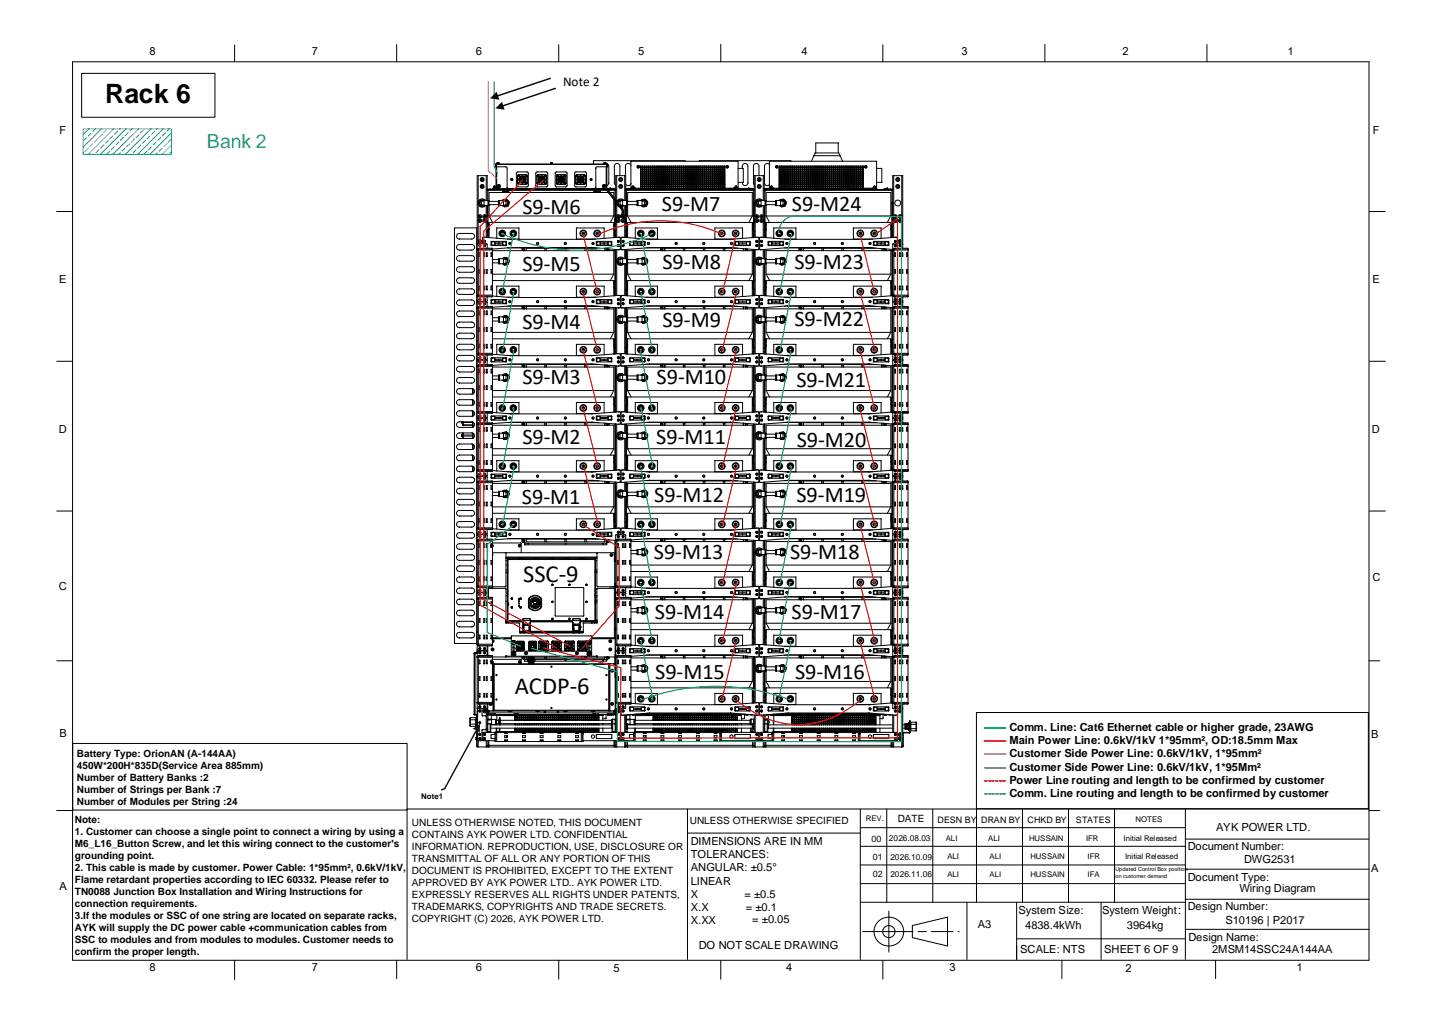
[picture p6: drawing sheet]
<svg xmlns="http://www.w3.org/2000/svg" width="457mm" height="324mm" viewBox="0 0 457 324" stroke-linecap="round" stroke-linejoin="round" font-family="sans-serif">
<defs><g id="words">
<text font-size="8.5" x="33.3" y="32.7">Rack 6</text>
<g font-size="7.8">
<text x="166.1" y="184.7">SSC-9</text>
<text x="163.4" y="220.2">ACDP-6</text>
</g>
<g font-size="7.1">
<text x="165.8" y="67.8">S9-M6</text>
<text x="210.1" y="67.1">S9-M7</text>
<text x="251.4" y="67.1">S9-M24</text>
<text x="165.8" y="86.1">S9-M5</text>
<text x="210.3" y="85.3">S9-M8</text>
<text x="252.1" y="85.4">S9-M23</text>
<text x="165.8" y="104.4">S9-M4</text>
<text x="210.3" y="103.7">S9-M9</text>
<text x="252.1" y="103.6">S9-M22</text>
<text x="165.8" y="121.8">S9-M3</text>
<text x="208.4" y="121.9">S9-M10</text>
<text x="252.8" y="122.7">S9-M21</text>
<text x="165.8" y="140.9">S9-M2</text>
<text x="208.3" y="140.9">S9-M11</text>
<text x="252.9" y="141.7">S9-M20</text>
<text x="165.6" y="159.9">S9-M1</text>
<text x="207.7" y="159.3">S9-M12</text>
<text x="252.8" y="159.2">S9-M19</text>
<text x="207.5" y="177.4">S9-M13</text>
<text x="250.8" y="177.5">S9-M18</text>
<text x="207.9" y="196.5">S9-M14</text>
<text x="251.3" y="196.5">S9-M17</text>
<text x="208" y="215.5">S9-M15</text>
<text x="252.3" y="215.6">S9-M16</text>
</g>
<text font-size="6.2" fill="#007fff" x="65.7" y="47">Bank 2</text>
<text font-size="4.2" x="178.8" y="27.3">Note 2</text>
<g font-size="3.5">
<text x="47.4" y="17.6">8</text>
<text x="99" y="17.6">7</text>
<text x="151.1" y="17.6">6</text>
<text x="202.6" y="17.6">5</text>
<text x="254.4" y="17.6">4</text>
<text x="305.1" y="17.6">3</text>
<text x="356.3" y="17.6">2</text>
<text x="408.6" y="17.6">1</text>
<text x="18.9" y="42.5">F</text>
<text x="435.7" y="42.5">F</text>
<text x="18.8" y="89.7">E</text>
<text x="435.6" y="89.7">E</text>
<text x="18.6" y="137.4">D</text>
<text x="435.5" y="137.4">D</text>
<text x="435.6" y="184.3">C</text>
<text x="18.6" y="187.1">C</text>
<text x="18.9" y="233.7">B</text>
<text x="435.2" y="234.1">B</text>
<text x="386" y="263.8">AYK POWER LTD.</text>
<text x="219.3" y="268.2">DIMENSIONS ARE IN MM</text>
<text x="377" y="269.6">Document Number:</text>
<text x="219.3" y="272.4">TOLERANCES:</text>
<text x="394.9" y="273.9">DWG2531</text>
<text x="219.3" y="276.5">ANGULAR: ±0.5°</text>
<text x="219.3" y="280.7">LINEAR</text>
<text x="377" y="279.5">Document Type:</text>
<text x="435.2" y="276.7">A</text>
<text x="18.9" y="282.6">A</text>
<text x="219.3" y="284.9">X</text>
<text x="236.3" y="284.9">= ±0.5</text>
<text x="393.4" y="283.2">Wiring Diagram</text>
<text x="219.3" y="289.1">X.X</text>
<text x="219.3" y="293.3">X.XX</text>
<text x="236.7" y="289.1">= ±0.1</text>
<text x="238.8" y="293">= ±0.05</text>
<text x="323.3" y="289.9">System Size:</text>
<text x="349.8" y="290.1">System Weight：</text>
<text x="377" y="288.7">Design Number:</text>
<text x="389" y="293.2">S10196 | P2017</text>
<text x="310.4" y="294.5">A3</text>
<text x="325.4" y="294.8">4838.4kWh</text>
<text x="357.7" y="294.8">3964kg</text>
<text x="377.2" y="298.5">Design Name:</text>
<text x="221.8" y="301.1">DO NOT SCALE DRAWING</text>
<text x="323.8" y="302.5">SCALE: NTS</text>
<text x="350.4" y="302.5">SHEET 6 OF 9</text>
<text x="384.7" y="302.6">2MSM14SSC24A144AA</text>
<text x="47.4" y="308.1">8</text>
<text x="99" y="308.1">7</text>
<text x="151" y="308.1">6</text>
<text x="194.7" y="308.6">5</text>
<text x="249.6" y="308.3">4</text>
<text x="301.4" y="308.3">3</text>
<text x="357.3" y="308.6">2</text>
<text x="411.5" y="308.3">1</text>
</g>
<g font-size="3.5" fill="#00b050">
<text x="312.3" y="231.9">—— Comm. Line: Cat6 Ethernet cable or higher grade, 23AWG</text>
<text x="312.3" y="253.1">------ Comm. Line routing and length to be confirmed by customer</text>
</g>
<g font-size="3.5" fill="#f00">
<text x="312.3" y="236.1">—— Main Power Line: 0.6kV/1kV 1*95mm², OD:18.5mm Max</text>
<text x="312.3" y="248.8">------ Power Line routing and length to be confirmed by customer</text>
</g>
<text font-size="3.5" fill="#ed7d31" x="312.3" y="240.4">—— Customer Side Power Line: 0.6kV/1kV, 1*95mm²</text>
<text font-size="3.5" fill="#06f" x="312.3" y="244.6">—— Customer Side Power Line: 0.6kV/1kV, 1*95Mm²</text>
<g font-size="3.2">
<text x="24.4" y="240.3">Battery Type: OrionAN (A-144AA)</text>
<text x="24.4" y="244.1">450W*200H*835D(Service Area 885mm)</text>
<text x="24.4" y="247.9">Number of Battery Banks :2</text>
<text x="24.4" y="251.7">Number of Strings per Bank :7</text>
<text x="24.4" y="255.5">Number of Modules per String :24</text>
<text x="23.8" y="261.2">Note:</text>
<text x="130.8" y="262">UNLESS OTHERWISE NOTED, THIS DOCUMENT</text>
<text x="219" y="261.6">UNLESS OTHERWISE SPECIFIED</text>
<text x="284.9" y="261">DATE</text>
<text x="23.8" y="265">1. Customer can choose a single point to connect a wiring by using a</text>
<text x="23.8" y="268.8">M6_L16_Button Screw, and let this wiring connect to the customer's</text>
<text x="130.8" y="265.9">CONTAINS AYK POWER LTD. CONFIDENTIAL</text>
<text x="130.8" y="269.7">INFORMATION. REPRODUCTION, USE, DISCLOSURE OR</text>
<text x="23.8" y="272.6">grounding point.</text>
<text x="130.8" y="273.5">TRANSMITTAL OF ALL OR ANY PORTION OF THIS</text>
<text x="23.8" y="276.4">2. This cable is made by customer. Power Cable: 1*95mm², 0.6kV/1kV,</text>
<text x="23.8" y="280.2">Flame retardant properties according to IEC 60332. Please refer to</text>
<text x="130.8" y="277.3">DOCUMENT IS PROHIBITED, EXCEPT TO THE EXTENT</text>
<text x="130.8" y="281.1">APPROVED BY AYK POWER LTD.. AYK POWER LTD.</text>
<text x="23.8" y="284">TN0088 Junction Box Installation and Wiring Instructions for</text>
<text x="23.8" y="287.9">connection requirements.</text>
<text x="130.8" y="284.9">EXPRESSLY RESERVES ALL RIGHTS UNDER PATENTS,</text>
<text x="23.8" y="291.7">3.If the modules or SSC of one string are located on separate racks,</text>
<text x="130.8" y="288.7">TRADEMARKS, COPYRIGHTS AND TRADE SECRETS.</text>
<text x="130.8" y="292.5">COPYRIGHT (C) 2026, AYK POWER LTD.</text>
<text x="23.8" y="295.5">AYK will supply the DC power cable +communication cables from</text>
<text x="23.8" y="299.3">SSC to modules and from modules to modules. Customer needs to</text>
<text x="23.8" y="303.1">confirm the proper length.</text>
</g>
<g font-size="2.8">
<text x="297.6" y="261.2">DESN BY</text>
<text x="311.4" y="261.2">DRAN BY</text>
<text x="326.2" y="261.2">CHKD BY</text>
<text x="341.5" y="261.2">STATES</text>
<text x="276.6" y="267.1">00</text>
<text x="277" y="272.9">01</text>
<text x="277" y="278.4">02</text>
</g>
<g font-size="2.6">
<text x="282.2" y="267.1">2026.08.03</text>
<text x="282.6" y="272.8">2026.10.09</text>
<text x="282.6" y="278.4">2026.11.06</text>
</g>
<g font-size="2.5">
<text x="133.7" y="253.5">Note1</text>
<text x="274.8" y="260.5">REV.</text>
<text x="360.4" y="260.8">NOTES</text>
<text x="300.2" y="266.8">ALI</text>
<text x="313.6" y="266.8">ALI</text>
<text x="326.6" y="266.9">HUSSAIN</text>
<text x="344.7" y="266.9">IFR</text>
<text x="356.6" y="266.9">Initial Released</text>
<text x="300.7" y="272.6">ALI</text>
<text x="314.1" y="272.6">ALI</text>
<text x="327.1" y="272.6">HUSSAIN</text>
<text x="345.2" y="272.6">IFR</text>
<text x="357.1" y="272.6">Initial Released</text>
<text x="300.7" y="278.2">ALI</text>
<text x="314.1" y="278.2">ALI</text>
<text x="327.1" y="278.2">HUSSAIN</text>
<text x="345.2" y="278.2">IFA</text>
</g>
<g font-size="1.8">
<text x="354" y="276.6">Updated Control Box position</text>
<text x="354" y="278.7">on customer demand</text>
</g>
</g></defs>
<g fill="none" stroke="#000" stroke-width=".32">
<path d="M23 19.6h411.5v285.2h-411.5zM74.5 14.3v5.3M125.9 14.2v5.4M177.3 14.2v5.4M228.8 14v5.6M280.2 14.2v5.4M331.6 14.1v5.5M383.1 14.1v5.5M151.8 55.7v8.4M152.9 56.6v.8M152.9 58.8v.8M153.2 56.6v.8"/>
<path d="M153.2 58.8v.8M154.3 55.7v7.9M156.5 59.8v.2M156.6 59.4h.1M156.6 59.4v.4M156.6 59.4h.7M156.6 59.8h.1M156.6 59.8h.2M156.7 59.3l-.1 .1M156.7 59.3v.1M156.7 59.3h.5M156.7 60v.1"/>
<path d="M156.8 59.1v.3M156.8 59.1h.3M156.8 60v.2M156.8 59.4h-.2M156.8 59.4h.1M156.8 59.8h.1M156.8 59.1h.1M156.9 59.1h.1M156.9 59.3v.1M156.9 59.4v.4M156.9 59.8h-.1M156.9 59.8h.2"/>
<path d="M157.1 59.1h.1M157.1 59.4h-.2M157.1 59.4h.2M157.1 59.8h.1M157.1 59.1v.3M157.1 60v.1M157.2 59.3l.1 .1M157.2 59.3v.1M157.2 60l.1 .1M157.2 60h.1M157.3 59.4h.1M157.3 59.4l-.2 .4"/>
<path d="M157.3 52.2v.7h3.2M157.3 52.2h35.5M157.4 52.1l.1 .1M157.4 52.1l-.1 .1M157.4 52.1l.2 7.9M157.4 52.1h35.2M157.5 52.2h.1M157.4 52.4h.1M157.6 52.9v7.1M157.6 55h.1M157.6 55.1h.1M157.6 55.8h.1"/>
<path d="M157.6 55.9h.1M157.6 59.8h.1M157.6 52.9v6.9M157.6 59.8v.2M157.8 51.7v.4M157.8 51.7h.6M157.8 51.7h.1M157.9 59l.2 .4M157.9 59v.1M158.1 59.4h.1M158.1 59.4h.4M158.1 60v.1"/>
<path d="M158.2 51.7v.4M158.2 51.7h.1M158.2 58.7h.1M158.2 58.7l-.3 .3M158.2 58.7l.4 .1M158.3 51.7h.1M158.4 51.7v.4M158.5 59.4v.1M158.6 58.8h.1M158.6 58.8l.1 .3M158.7 59.1v.1M158.7 59.1l-.2 .3"/>
<path d="M159.6 60l-.1 .1M159.6 60h.1M159.7 60v.1zM159.8 60v.1M159.9 60l-.1 .1M159.9 60v.1M160 60v.1zM160.5 52.9l.5 .4v6.1M160.5 52.9h.1M161 59.4l.4 .4M161 60l.1 .1M161 60h.1"/>
<path d="M161.1 60l.1 .1M161.1 60h.1M161.2 60v.1M161.2 60h.1M161.2 60v.2M161.3 59.8h-5v.2h35.8M161.4 59.8h27.3M161.4 59.8v.1M162.2 56.8l.1 .4 .4-.1M162.2 56.8l.4-.1 .1 .4M162.2 56.8v.1M162.2 56.9l.2 .3 .3-.1"/>
<path d="M162.2 56.9l.4-.2 .1 .4M162.3 56.9l.2 .2M162.4 56.9h.1M162.3 56.9l.1 .2M162.3 56.9l.3 .1M162.4 57.1h.1M162.4 56.8l-.1 .1M162.4 56.8h.1M162.4 56.8l.2 .2M162.5 56.9l.1 .1M162.5 56.9h-.1M162.5 56.9h.1"/>
<path d="M162.5 57.1h.1M162.6 57l-.1 .1M162.7 57.1h.1M163.9 60v.1M164.3 55.8h.1M164.3 55.8v2.4M164.3 58.2h.1M164.3 58.2l.3 .3M164.4 54.6l-.5 .3v4l.5 .4M164.4 54.6h.1M164.4 54.6h2.9M164.4 59.3h.1"/>
<path d="M164.4 59.3h2.9M164.6 55.4h.1M164.6 55.4l-.3 .4M164.6 55.4l2.4 .1M164.6 55.4v.1M164.6 55.5l-.3 .3M164.6 58.5h.1M164.6 58.5h2.4M164.6 55.8v.1M164.6 55.9l.1 .1M164.6 55.9v.1M164.6 58v.1"/>
<path d="M164.6 58h.1M164.6 58.1h.1M164.7 56h.1M164.7 58.1v.1M164.7 55.8l.1 .1M164.7 55.8h-.1M164.7 55.8h.1M164.7 58h.1M164.7 58h-.1M164.8 56h-.1M164.8 56h.1M164.8 58.1h-.1"/>
<path d="M164.8 58.1h.1M164.8 55.9v.1M164.8 55.9h.1M164.8 58v.1M164.8 58h.1M164.9 56.9h.1M165 56.6l.1 .1M165 56.9l.4 .9M165 56.9h.1M165.1 56.7h.1M165.2 56.9v.1M165.2 57h.2"/>
<path d="M165.2 57.4h.1M165.2 57.4l.1 .1M165.3 56.9v.1M165.3 57l.2 .4M165.3 57h.1M165.3 56.9h-.2l.2 .1M165.3 57l.4-.5 .4 .1 .2 .4M165.3 57l.3 .4M165.3 57.5h.1M165.4 56.9h.1M165.4 56.9l.4-.4 .4 .5M165.4 56.9l.4 .5 .4-.4"/>
<path d="M165.4 56.9v.1M165.4 57.6h.1M165.4 56.9l.4-.3 .4 .4M165.4 57h.1M165.4 57.4h.1M165.5 56.9v.1M165.5 56.9h.1M165.5 56.9h-.1M165.5 57.4l-.2 .1M165.5 57.4h.6M165.5 57h.1M165.5 56.6l-.2 .3"/>
<path d="M165.5 56.6h.1M165.5 56.9v.2M165.5 57.5h.3M165.5 57.5l-.1 .1M165.5 57.4v.1M165.6 57.4h.1M165.6 56.5h-.1M165.6 57l.3-.2 .1 .2M165.6 57l.1 .2 .3-.2M165.6 57h.1M165.6 56.5l-.1-.2v.3M165.6 56.5h.1"/>
<path d="M165.6 57.6v.2M165.6 57.6v.1M165.6 57.6h.1M165.6 57.7h.1M165.6 57l.2-.2 .2 .2M165.6 56.1l-.5 .6M165.7 57.3h.2M165.7 57.3h.1M165.7 56.7h.2M165.8 55.9l.8 .3 .3 .7-.3 .8-.8 .4M165.8 55.9l-.8 .3-.3 .9 .4 .7 .7 .3M165.8 55.9v.1"/>
<path d="M165.8 55.9h.1M165.8 55.9l.8 .4 .2 .7-.3 .8-.7 .2M165.8 55.9l-.8 .4-.2 .7 .3 .8 .7 .2M165.8 56l.6 .2 .4 .6-.2 .9-.8 .3M165.8 56l-.6 .2-.4 .7 .2 .7 .8 .4M165.8 56.1h.1M165.8 56.1l.5 .1 .4 .7-.2 .7-.7 .3M165.8 56.1l-.6 .2-.3 .6 .2 .7 .7 .3M165.8 56.1l.7 .3 .2 .7-.2 .5-.7 .3M165.8 56.1l-.7 .3-.2 .6 .2 .6 .7 .3M165.8 56.1l.6 .3 .3 .5-.3 .7-.6 .2M165.8 56.1l-.6 .2-.3 .6 .3 .7 .6 .2"/>
<path d="M165.8 56.3l.6 .3-.1 .8M165.8 56.3l-.6 .3v.8M165.8 56.3v.2M165.8 56.5h.2M165.8 56.5h-.2M165.8 56.6v.1M165.8 56.6h-.1M165.8 56.6h.1M165.8 56.7h.1M165.8 56.7h-.1M165.8 56.8v.4M165.8 57.3h.1"/>
<path d="M165.8 57.5h.1M165.8 57.8h.1M165.8 57.8v.1M165.8 57.9h.1M165.8 58h.1M165.8 58v.1M165.9 57.3h-.2M165.9 57.3l-.1 .1M165.9 57.7h.2M165.9 56.6h-.2l.2 .1M165.9 56.6v.1M166 57.7h.1"/>
<path d="M166 56.1l.4 .5 .2 .4M166 57h.1M166 57.6v.2M166 57.6h.1M166 57.8h.1M166 56.5h.1M166 57.4h.1M166 56.5l.1 .1M166 57.4l.1 .1M166.1 57.1h.1M166.1 57.7h.1M166.1 56.9v.2"/>
<path d="M166.1 56.9h.1M166.1 56.6l.2 .3M166.1 56.6h.1M166.1 57.5h-.3M166.1 57.5l.1 .1M166.1 56.3v.1M166.1 56.3l.1 .1M166.1 56.3l-.1 .2M166.1 57.4h.1M166.1 57.4l.2 .1M166.2 57l-.1 .1M166.2 57.4h-.1"/>
<path d="M166.2 56.4h.1M166.2 56.4l-.1 .2M166.2 57h.1M166.3 57.5h.1M166.3 57l-.3 .4M166.3 57h.1M166.3 56.9v.1M166.3 56.9h.2l-.2 .1M166.3 57l-.2 .4M166.3 57.4h.1M166.3 57.4v.1M166.5 57.3l-.3 .5"/>
<path d="M166.5 57.3h.1M166.6 57l.1 .1M166.6 57v.1M166.7 57.1h.1M166.8 55.9l.1 .1M166.8 55.9v.1M166.8 58.1h.1M166.8 55.8v.1M166.8 58v.1M166.8 58h.1M166.9 56h.1M166.9 58.1v.1"/>
<path d="M166.9 55.8l.1 .1M166.9 55.8h-.1M166.9 55.8h.1M166.9 58h-.1M166.9 58h.1M167 55.9v.1M167 55.9h.1M167 56h-.1M167 56h.1M167 58v.1M167 58h.1M167 58.1h-.1"/>
<path d="M167 58.1h.1M167 55.4h.1M167 55.4l.3 .4M167 55.4v.1M167 55.5l.3 .3M167 58.5h.1M167.3 54.6l.4 .4v3.9l-.4 .4M167.3 54.6h.1M167.3 59.3h.1M167.3 55.8h.1M167.3 55.8v2.4M167.3 58.2l-.3 .3"/>
<path d="M167.3 58.2h.1M170.4 55.8v2.4M170.4 55.8h.1M170.4 58.2l.4 .3M170.4 58.2h.1M170.5 58.2l.3 .3M170.5 54.6l-.4 .4v3.9l.4 .4M170.5 54.6h2.9M170.5 54.6h.1M170.5 59.3h2.9M170.5 59.3h.1M170.8 55.4l-.4 .4"/>
<path d="M170.8 55.4l2.3 .1M170.8 55.4v.1M170.8 55.5l-.3 .3M170.8 58.5h2.3M170.8 58.5h.1M170.8 55.8v.1M170.8 55.9l.1 .1M170.8 55.9v.1M170.8 58v.1M170.8 58h.1M170.8 58.1h.1M170.9 56h.1"/>
<path d="M170.9 58.1v.1M170.9 55.8h-.1M170.9 55.8l.1 .1M170.9 55.8h.1M170.9 58h-.1M170.9 58h.1M171 55.9v.1M171 55.9h.1M171 56h-.1M171 56h.1M171 58v.1M171 58h.1"/>
<path d="M171 58.1h-.1M171 58.1h.1M171.2 56.5v.7l.4 .4M171.2 57h.2M171.2 57h.1M171.4 56.3l.1 .1M171.4 56.9v.1M171.4 57h.1M171.4 57.4l.1 .1M171.4 57.4h.1M171.4 56.9l-.2 .1M171.4 56.9h.2"/>
<path d="M171.4 57l.2 .4M171.5 56.4h.1M171.5 57l.3 .4M171.5 57l.4-.5 .4 .2 .1 .3M171.5 57h.1M171.5 57.5h.1M171.5 57l.5-.5 .4 .5M171.5 57l.3 .4h.4l.2-.4M171.5 56.9l.5 .5 .4-.4M171.5 56.9l.5-.4 .4 .5M171.5 56.9l.1 .1M171.5 57.6l.1 .2"/>
<path d="M171.6 56.9l.4-.3 .3 .4M171.6 56.9l.3 .5 .4-.4M171.6 56.4l.1 .1M171.6 56.4l.1 .2M171.6 56.4h.1M171.6 56.9v.1M171.6 57h.1M171.6 57.4h.1M171.6 56.9h.1M171.6 57.4l.1 .1M171.6 57.4h.7M171.7 57h.1"/>
<path d="M171.7 57.5h.3M171.7 57.5l-.2 .1M171.7 56.6l-.3 .3M171.7 56.6h.1M171.7 56.9l-.1 .1M171.7 57.7h.1M171.7 56.9v.1M171.7 57v.1M171.7 56.9h.1M171.7 56.5v.1M171.7 56.9l.2 .3 .3-.2M171.7 56.9l.3-.1 .2 .2"/>
<path d="M171.7 56.9l.1 .1M171.7 56.5h.1M171.7 56.5l.1 .1M171.8 56.6h-.1M171.8 56.6h.1M171.8 57.6v.2M171.8 57.6h.1M171.8 57.8h.1M171.8 57l.1 .2 .2-.2M171.8 57l.2-.2 .1 .2M171.8 57h.1M171.8 56.1l-.3 .3"/>
<path d="M171.8 57.7h.1M171.8 57.4l-.3 .1M171.8 57.3h.2M171.8 57.2l.2 .1M171.8 57.2h.1M171.8 57.2v.1M171.9 56.7h.2M172 55.9l.7 .3 .3 .7-.2 .8-.8 .4M172 55.9l-.8 .3-.3 .9 .3 .7 .8 .3M172 55.9v.1M172 55.9l-.7 .3-.4 .7 .3 .8 .8 .3M172 55.9l.8 .4 .2 .7-.4 .8-.6 .2"/>
<path d="M172 56l-.8 .3-.3 .8 .4 .7 .7 .2M172 56l.7 .3 .3 .7-.4 .7-.6 .3M172 56.1l-.6 .2-.4 .6 .3 .7 .7 .3M172 56.1l.6 .2 .3 .7-.4 .7-.5 .2M172 56.1h.1M172 56.1l-.7 .2-.2 .6 .2 .7 .7 .3M172 56.1l.6 .2 .2 .6-.2 .7-.6 .3M172 56.1l.6 .3 .2 .5-.2 .7-.6 .2M172 56.1l-.7 .3-.2 .6 .2 .5 .7 .3M172 56.3l.6 .3-.1 .8M172 56.3l-.7 .4 .1 .7M172 56.3v.2"/>
<path d="M172 56.5h.2M172 56.5h-.3M172 56.6h.1M172 56.6v.1M172 56.6h-.1M172 56.7h-.1M172 56.7h.1M172 56.8v.4M172 57.3v.1M172 57.3h.1M172 57.5h.1M172 57.8h.1"/>
<path d="M172 57.8v.1M172 58v.1M172.1 56.6l-.2 .1h.2M172.1 56.6v.1M172.1 56.1l.5 .5 .1 .8M172.1 56.6h.1M172.1 57h.1M172.2 57.7h.1M172.2 57.6v.2M172.2 57.6v.1M172.2 57.6h.1M172.2 56.5l-.1 .1"/>
<path d="M172.2 56.5h.1M172.2 56.6h.1M172.2 57.1h.1M172.2 56.9v.2M172.2 56.9v.1M172.2 56.9h.1M172.2 57.4l.1 .1M172.3 56.6l.2 .3M172.3 56.6h.1M172.3 56.6h-.1M172.3 56.9l-.1 .2M172.3 56.9v.1"/>
<path d="M172.3 57.3l-.2 .1M172.3 57.3v.2M172.3 57.3v.1M172.3 56.3v.3M172.3 56.3l-.1 .2M172.3 56.3v.1M172.3 57.5h-.3M172.3 57.5l.1 .1M172.3 57.4l.1 .1M172.3 56.9v.2M172.3 57.4h.1M172.3 57.6v.2"/>
<path d="M172.4 57l-.2 .4-.2-.1M172.4 57h-.1M172.4 57.6h-.1M172.4 57.6h.1M172.5 56.9h.2M172.5 56.9l-.1 .1M172.5 56.9v.1M172.5 57l-.2 .4M172.5 57l-.3 .1M172.5 57.4l-.1 .1M172.5 57.4h.1M172.7 56.9l-.2 .1"/>
<path d="M172.7 56.9h.1M172.7 57.4h.1M172.9 55.9l.1 .1M172.9 55.9v.1M172.9 58.1h.1M172.9 55.8v.1M172.9 58v.1M172.9 58h.1M173 56h.1M173 58.1v.1M173 55.8h-.1M173 55.8l.1 .1"/>
<path d="M173 55.8h.1M173 58h-.1M173 58h.1M173.1 55.9v.1M173.1 55.9h.1M173.1 56h-.1M173.1 56h.1M173.1 58v.1M173.1 58h.1M173.1 58.1h-.1M173.1 58.1h.1M173.1 55.4l.4 .4"/>
<path d="M173.1 55.4v.1M173.1 55.5l.4 .3M173.1 58.5h.1M173.4 54.6l.4 .3v4l-.4 .4M173.4 54.6h.1M173.4 59.3h.1M173.5 55.8h.1M173.5 58.2l-.4 .3M173.5 58.2h.1M173.5 55.8v2.4M174.8 51.7h.1M174.7 51.7v.4"/>
<path d="M174.7 51.7h.6M175.1 51.7h.1M175.1 51.7l.1 .4M175.3 51.7h.1M175.3 51.7v.4M176.6 55.8h.1M176.6 55.8v2.4M176.6 58.2h.1M176.6 58.2l.3 .3M176.7 54.6l-.5 .4v3.9l.5 .4M176.7 54.6h.1M176.7 54.6h2.9"/>
<path d="M176.7 59.3h.1M176.7 59.3h2.9M176.9 55.4h.1M176.9 55.4l-.3 .4M176.9 55.4l2.4 .1M176.9 55.4v.1M176.9 55.5l-.3 .3M176.9 58.5h.1M176.9 58.5h2.4M176.9 55.9l.1 .1M176.9 55.9v.1M176.9 58.1h.1"/>
<path d="M177 55.8l-.1 .1M177 55.8v.1M177 58l-.1 .1M177 58h.1M177 56h.1M177 58.1v.1M177 55.8l.1 .1M177 55.8h.1M177.1 55.9v.1M177.1 55.9h.1M177.1 56h-.1M177.1 56h.1"/>
<path d="M177.1 58v.1M177.1 58h.1M177.1 58.1h-.1M177.1 58.1h.1M177.2 56.9h.1M177.3 56.6l.1 .1M177.3 56.9l.4 .9M177.3 56.9h.1M177.4 56.7h.1M177.6 57h.1M177.6 56.9v.1M177.6 57.4h.1"/>
<path d="M177.6 57.4l.1 .1M177.6 57l.2 .4M177.6 56.9h-.2l.2 .1M177.6 57l.3 .4M177.6 57l.4-.5 .4 .1 .2 .4M177.7 57.5h.1M177.7 56.9h.1M177.7 56.9l.4-.4 .4 .5M177.7 56.9l.4 .5 .4-.4M177.7 56.9v.1M177.7 57.6h.1M177.7 56.9l.4-.3 .4 .4"/>
<path d="M177.7 56.4h.1M177.7 56.4l.1 .2M177.7 57h.1M177.7 57.4h.1M177.8 56.9h.1M177.8 56.9l-.1 .1M177.8 56.9h-.1M177.8 56.9v.1M177.8 57.4l-.1 .1M177.8 57.4h.6M177.8 56.3v.1M177.8 56.3l-.1 .1"/>
<path d="M177.8 56.3l.1 .2M177.8 57h.1M177.8 57.5h.3M177.8 57.5l-.1 .1M177.8 56.6l-.2 .3M177.8 56.9v.2M177.8 57.4v.1M177.9 57.4h.1M177.9 56.5l-.1 .1M177.9 56.5h.1M177.9 57l.3-.2 .1 .2M177.9 57l.1 .2 .3-.2"/>
<path d="M177.9 57h.1M177.9 57.6v.2M177.9 57.6v.1M177.9 57.6h.1M177.9 57.7h.1M177.9 57l.2 .2 .2-.2M177.9 56.1l-.5 .6M178 57.3h.2M178 57.3h.1M178.1 55.9l.7 .2 .4 .8-.2 .8-.9 .4M178.1 55.9l-.8 .3-.3 .9 .4 .7 .7 .3M178.1 55.9v.1"/>
<path d="M178.1 55.9h.1M178.1 55.9l.8 .4 .2 .8-.3 .7-.7 .2M178.1 55.9l-.8 .4-.2 .7 .4 .8 .6 .2M178.1 56l.7 .2 .3 .7-.2 .8-.8 .3M178.1 56l-.7 .3-.3 .7 .3 .7 .7 .3M178.1 56.1h.1M178.1 56.1l.6 .2 .3 .6-.2 .7-.7 .3M178.1 56.1l-.7 .3-.2 .6 .3 .7 .6 .2M178.1 56.1l-.6 .2-.3 .7 .3 .6 .6 .3M178.1 56.1l-.6 .2-.3 .7 .4 .6 .5 .2M178.1 56.3l.6 .3v.8M178.1 56.3l-.7 .4 .2 .7"/>
<path d="M178.1 56.3v.2M178.1 56.5h.2M178.1 56.5h-.2M178.1 56.6l.1 .1M178.1 56.6h.1M178.1 56.8v.4M178.1 57.3h.1M178.1 57.5h.1M178.1 57.8h.1M178.1 57.8v.1M178.1 57.9h.1M178.1 58h.1"/>
<path d="M178.1 58v.1M178.2 57.3h-.2M178.2 57.3l-.1 .1M178.2 57.7h.2M178.2 56.6h-.2l.2 .1M178.2 56.6v.1M178.3 57.7h.1M178.3 56.1l.5 .5 .1 .4M178.3 57h.1M178.3 57.6v.2M178.3 57.6h.1M178.3 57.8h.1"/>
<path d="M178.3 57.4h.1M178.3 56.5h.1M178.3 57.4l.1 .1M178.4 57.7h.1M178.4 56.9v.2M178.4 56.9h.1M178.4 57.1h.1M178.4 56.6l.2 .3M178.4 56.6h.1M178.4 56.3v.1M178.4 56.3l.1 .1M178.4 56.3l-.1 .2"/>
<path d="M178.4 56.5v.1M178.4 57.5h-.3M178.4 57.5l.1 .1M178.4 57.4h.1M178.4 57.4l.2 .1M178.5 56.9l-.1 .2M178.5 57.4h-.1M178.5 56.4h.1M178.5 56.4l-.1 .2M178.5 57h.1M178.6 57.5h.1M178.6 56.9h.2l-.2 .1"/>
<path d="M178.6 56.9v.1M178.6 57l-.3 .4M178.6 57h.1M178.6 57l-.2 .4M178.7 57.4h.1M178.7 57.4l-.1 .1M178.8 57.3l-.3 .5M178.8 57.3h.1M178.9 57v.1M178.9 57l.1 .1M179 57.1h.1M179.1 55.8v.1"/>
<path d="M179.1 55.9l.1 .1M179.1 55.9v.1M179.1 58v.1M179.1 58h.1M179.1 58.1h.1M179.2 56h.1M179.2 58.1v.1M179.2 55.8h-.1M179.2 55.8l.1 .1M179.2 55.8h.1M179.2 58h.1M179.2 58h-.1"/>
<path d="M179.3 56h-.1M179.3 56h.1M179.3 58.1h-.1M179.3 58.1h.1M179.3 55.9v.1M179.3 55.9h.1M179.3 58v.1M179.3 58h.1M179.3 55.4h.1M179.3 55.4l.3 .4M179.3 55.4v.1M179.3 55.5l.3 .3"/>
<path d="M179.3 58.5h.1M179.6 54.6l.4 .3v4.1l-.4 .3M179.6 54.6h.1M179.6 59.3h.1M179.6 55.8h.1M179.6 55.8v2.4M179.6 58.2l-.3 .3M179.6 58.2h.1M182.7 55.8v2.4M182.7 55.8h.1M182.7 58.2l.4 .3M182.7 58.2h.1"/>
<path d="M182.8 58.2l.3 .3M182.8 54.6l-.4 .3v4l.4 .4M182.8 54.6h.1M182.8 54.6h2.9M182.8 59.3h.1M182.8 59.3h2.9M183.1 55.4l-.4 .4M183.1 55.4l2.3 .1M183.1 55.4v.1M183.1 55.5l-.3 .3M183.1 58.5h2.3M183.1 58.5h.1"/>
<path d="M183.1 55.9l.1 .1M183.1 55.9v.1M183.1 58.1h.1M183.1 55.8v.1M183.1 58v.1M183.1 58h.1M183.2 56h.1M183.2 58.1v.1M183.2 55.8h-.1M183.2 55.8l.1 .1M183.2 55.8h.1M183.2 58h-.1"/>
<path d="M183.2 58h.1M183.3 55.9v.1M183.3 55.9h.1M183.3 56h-.1M183.3 56h.1M183.3 58v.1M183.3 58h.1M183.3 58.1h-.1M183.3 58.1h.1M183.5 56.5v.7l.4 .6M183.6 57h.1M183.7 56.3l.1 .1"/>
<path d="M183.7 56.9v.1M183.7 57h.1M183.7 57.4l.1 .1M183.7 57.4h.1M183.7 56.9l-.1 .1M183.7 56.9h.2M183.7 57l.2 .4M183.8 56.4h.1M183.8 57h.1M183.8 57.5h.1M183.8 57l.4 .4M183.8 57l.4-.5 .3 .1 .2 .4"/>
<path d="M183.8 56.9v.1M183.8 57l.5-.5 .4 .5M183.8 57l.4 .4 .4-.1 .1-.3M183.8 56.9l.5-.4 .4 .5M183.8 56.9l.5 .5 .4-.4M183.8 57.6h.1M183.9 56.9l.4-.3 .4 .4M183.9 56.9l.3 .5 .5-.4M183.9 56.4l.1 .1M183.9 56.4l.1 .2M183.9 56.4h.1M183.9 56.9v.1"/>
<path d="M183.9 57.4h.1M183.9 57h.1M183.9 56.9h.1M183.9 57.4l.1 .1M183.9 57.4h.7M184 57.5h.3M184 57.5l-.2 .1M184 56.6l-.3 .3M184 56.6h.1M184 56.9l-.1 .1M184 57.7h.2M184 56.9v.1"/>
<path d="M184 57v.1M184 57.4v.1M184 56.9h.1M184 57.7h.1M184 56.5v.1M184 56.5h.1M184 56.5l.1 .1M184 56.9l.2 .3 .3-.2M184 56.9l.3-.1 .2 .2M184 56.9l.1 .1M184.1 57.7h.1M184.1 56.6h-.1"/>
<path d="M184.1 57.6v.2M184.1 57.6h.1M184.1 57.8h.1M184.1 56.6h.1M184.1 57l.1 .2 .2-.2M184.1 57l.2-.2 .1 .2M184.1 57h.1M184.1 56.1l-.3 .3M184.1 57.4l-.3 .1M184.2 57.3h.1M184.2 57.7h.1M184.2 56.7h.2"/>
<path d="M184.3 55.9l.7 .3 .4 .8-.4 .8-.7 .3M184.3 55.9l-.8 .3-.3 .9 .3 .7 .8 .3M184.3 55.9v.1M184.3 55.9l-.7 .3-.4 .8 .4 .8 .7 .2M184.3 55.9l.6 .3 .4 .8-.4 .8-.6 .2M184.3 56l.7 .3 .3 .6-.3 .7-.7 .4M184.3 56l-.7 .2-.4 .7 .3 .7 .8 .4M184.3 56.1l-.8 .3-.1 .7 .3 .6 .6 .2M184.3 56.1l.6 .2 .3 .7-.3 .6-.6 .3M184.3 56.1h.1M184.3 56.1l-.6 .2-.3 .6 .2 .7 .7 .3M184.3 56.1l-.6 .2-.3 .6 .2 .6 .7 .3"/>
<path d="M184.3 56.1l.6 .3 .2 .6-.3 .7-.5 .1M184.3 56.3l-.7 .4 .1 .7M184.3 56.3l.6 .4-.1 .7M184.3 56.3v.2M184.3 56.5h.2M184.3 56.5h-.3M184.3 56.6h.1M184.3 56.6v.1M184.3 56.6h-.1M184.3 56.7h-.1M184.3 56.7h.1M184.3 56.8v.4"/>
<path d="M184.3 57.3v.1M184.3 57.3h.1M184.3 57.5h.1M184.3 57.8h.1M184.3 57.8v.1M184.3 58v.1M184.3 57.3h-.1M184.4 56.7h.1M184.4 56.6h-.2l.2 .1M184.4 56.6v.1M184.4 57.4h.1M184.4 56.1l.6 .6v.7"/>
<path d="M184.4 57h.1M184.5 56.6h.1M184.5 57.6v.2M184.5 57.6v.1M184.5 57.6h.1M184.5 57.7h.1M184.5 56.5l-.1 .1M184.5 57h.1M184.5 56.5h.1M184.5 56.5v.1M184.5 57.1h.1M184.5 56.9v.2"/>
<path d="M184.5 56.9h.1M184.6 56.6l.2 .3M184.6 56.6h.1M184.6 56.6h-.1M184.6 56.9l-.1 .2M184.6 57.3l.2 .1M184.6 57.3v.2M184.6 57.4v.1M184.6 56.3v.3M184.6 56.3l-.1 .2M184.6 56.3v.1M184.6 57.3l-.2 .1"/>
<path d="M184.6 57.5h-.3M184.6 57.5l.1 .1M184.6 56.9v.2M184.6 56.9l.1 .1M184.6 57.4h.1M184.6 57.6v.2M184.7 57h.1M184.7 57l-.3 .4M184.8 56.9h.2M184.8 56.9l-.1 .1M184.8 56.9v.1M184.8 57l-.2 .4"/>
<path d="M184.8 57l-.3 .1M184.8 57.4h.1M184.8 57.6h-.2M185 56.9l-.2 .1M185 56.9h.1M185 57.4h.1M185.3 55.8v.1M185.3 55.9v.1M185.3 58v.1M185.3 58h.1M185.3 58.1h.1M185.3 56h.1"/>
<path d="M185.3 58.1v.1M185.4 55.8h-.1M185.4 55.8v.1M185.4 55.8h.1M185.4 58h-.1M185.4 58h.1M185.4 56h-.1M185.4 56h.1M185.4 58.1h-.1M185.4 58.1h.1M185.4 55.9v.1M185.4 55.9h.1"/>
<path d="M185.4 58v.1M185.4 55.4l.4 .4M185.4 55.4v.1M185.4 55.5l.4 .3M185.4 58.5h.1M185.7 54.6l.5 .4v3.9l-.5 .4M185.7 54.6h.1M185.7 59.3h.1M185.8 55.8h.1M185.8 58.2l-.4 .3M185.8 58.2h.1M185.8 55.8v2.4"/>
<path d="M186.2 60v.2M187.5 56.9v.2M187.5 56.9v.1M187.5 56.7l.4 .2-.2 .4M187.5 56.7l-.2 .4 .4 .2M187.5 56.7h.1M187.5 57l.1 .1M187.5 57v.1M187.5 56.7l.4 .2-.2 .3M187.5 56.7l-.1 .4 .3 .1M187.5 57.1h.2M187.5 56.8v.1"/>
<path d="M187.5 56.8l.2 .1M187.6 56.9h.1M187.6 56.9h-.1M187.6 56.9l.1 .2M187.6 57.1h.1M187.7 57.1h.1M187.7 56.9v.2M187.7 57.2v.1M188.7 59.8v.1M188.8 59.8h.1M188.8 59.8h3.2M188.8 60v.1"/>
<path d="M188.9 60h-.1M188.9 60l-.1 .1M189 60l-.1 .1M189.1 59.4l-.4 .4M190 60l.1 .1M190 60h.1M190.1 60l.1 .1M190.1 60h.1M190.2 60h.1M190.2 60l.1 .1zM190.3 60h.1M190.3 60l.1 .1z"/>
<path d="M190.5 60v.1M190.5 60h.1M191.6 59v.2M191.6 59h.1M191.6 59.2l.1 .1M191.6 59.2h.1M191.6 59.5h.1M191.6 59.5l.5 .4M191.7 59.6h.1M191.7 51.7v.4M191.7 51.7h.6M191.7 51.7h.1"/>
<path d="M191.7 58.9l.2 .1M191.7 58.9l-.1 .1M191.7 58.9h.1M191.7 59.3h.1M191.9 59v.2M191.9 59h.1M191.9 59.2l-.2 .1M191.9 59.2h.1M192.1 59.9l.3 .3M192.1 59.9h.1M192.1 51.7h.1M192.1 51.7v.4"/>
<path d="M192.2 59l.3 .6M192.2 59h.1M192.2 58.9l.1 .3M192.2 58.9l-.4-.3-.5 .2v.5l.4 .3M192.2 58.9h.1M192.3 51.7h.1M192.3 51.7v.4M192.3 51.9l.7 .2 .2 .6v5.3M192.4 52.9v6.6M192.4 58.9h.1M192.5 52.9v6.7M192.5 59.6l.2 .5h1.5"/>
<path d="M192.5 59.6l-.4 .3M192.5 59.6l.2 .4M192.6 52.2v7.6M192.6 52.4h.1M192.6 59.8v.1M192.6 52.1v.1M192.6 52.1l.2 .1M192.6 52.1l.1 .8M192.6 52.2h.1M192.7 52.2h.1M192.8 52.2v.7h-3.3l-.3 .2-.1 6.3M192.9 59.9l-.1 .3 2.6-.1"/>
<path d="M192.9 59.9h.2M192.9 59.9h.1M193.1 59.9h.2M193.1 59.9h.1M193.2 58l-.1 .5-.5 .4M193.3 59.9l.1 .2M193.3 59.9h.1M193.6 59.8h.2M193.6 59.8h-1M193.8 59.8h1.6M195.7 55.7v8.2M196.8 55.8l-.1-3.3-.5-.6h-.6l-.6 .8v5.4l.4 .7"/>
<path d="M196.8 56.6v.8M196.8 58.8v.8M197.2 56.6v.8M197.2 58.8v.8M198.3 55.7v7.9M198.6 59.8h3.1M200.3 52.6l-.7-.7h-.5l-.5 .4-.1 3.4M200.3 58.2l-.3 .5-.6 .2-.8-.5M200.3 59.7h.3M200.4 59.8v.2M200.6 59.8h.1M200.6 59.4v.4"/>
<path d="M200.6 59.4h.1M200.6 59.4h.6M200.7 59.3l-.1 .1M200.7 59.3h.4M200.7 60v.1M200.7 59.1v.3M200.7 59.1h.4M200.7 59.4v.4M200.7 59.8h-.1M200.7 59.8h.2M200.7 60v.2M200.8 59.1h-.1"/>
<path d="M200.9 59.1h.1M200.9 59.4h.2M200.9 59.4h-.2M200.9 59.4h.1M200.9 59.8h.1M201.1 59.1v.2M201.1 59.1h.1M201.1 59.4v.4M201.1 59.8h-.2M201.1 59.8h.1M201.1 60v.1M201.1 59.3l.1 .1"/>
<path d="M201.2 59.4h-.1M201.2 59.4h.1M201.2 59.8h.1M201.2 60v.1M201.2 60h.1M201.3 59.4v.4M201.3 59.7h2.1M201.3 59.8h-.1M201.4 59.8v.2M201.7 59.7v.3h31.2M202.1 60v.2M202.5 52.9h.1"/>
<path d="M202.5 52.9v.1M202.5 53v.1M202.5 53h.2M202.5 52.8h.2M202.5 52.8h.1M202.5 52.8v.1M202.7 52.8h.1M202.7 52.8v.1M202.7 53v.1M202.7 52.9v.1M202.7 52.9h.1M203.4 59.8h26.7"/>
<path d="M203.4 60v-7.3h26.7v7.3M203.4 53.1h.5M203.4 53.7h.5M203.4 53.8h.5M203.4 54.3h.5M203.4 54.4h.5M203.4 54.9h.5M203.4 55h.5M203.4 55.5h.5M203.4 55.6h.5M203.4 56.1h.5M203.4 56.2h.5"/>
<path d="M203.4 56.8h.5v.6h-.5M203.4 57.5h.5v2.4M203.4 58h.5M203.4 58.1h.5M203.4 58.4h.5M203.4 58.6h.5M203.4 58.7h.5M203.4 59.2h.5M203.4 59.3h.5M203.4 59.9l.5 .1M203.9 52.7v4.1l-.5-.1M204 52.7v4l.5 .1v-4.1"/>
<path d="M204 53.1h.5M204 53.7h.5M204 53.8h.5M204 54.3h.5M204 54.4h.5M204 54.9h.5M204 55h.5M204 55.5h.5M204 55.6h.5M204 56.1h.5M204 56.2h.5M204 56.8h.5v.6h-.5z"/>
<path d="M204 58h.5M204 58.1h.5M204 58.4h.5M204 58.6h.5M204 58.7h.5M204 59.2h.5M204 59.3h.5M204 59.9v-2.4h.5v2.4M204 60h.5M204.6 52.7v4l.6 .1v-4.1M204.6 53.1h.6M204.6 53.7h.6"/>
<path d="M204.6 53.8h.6M204.6 54.3h.6M204.6 54.4h.6M204.6 54.9h.6M204.6 55h.6M204.6 55.5h.6M204.6 55.6h.6M204.6 56.1h.6M204.6 56.2h.6M204.6 56.8h.6v.6h-.6zM204.6 58h.6M204.6 58.1h.6"/>
<path d="M204.6 58.4h.6M204.6 58.6h.6M204.6 58.7h.6M204.6 59.2h.6M204.6 59.3h.6M204.6 59.9v-2.4h.6v2.4M204.6 60h.6M205.2 52.7v4l.6 .1v-4.1M205.2 53.1h.6M205.2 53.7h.6M205.2 53.8h.6M205.2 54.3h.6"/>
<path d="M205.2 54.4h.6M205.2 54.9h.6M205.2 55h.6M205.2 55.5h.6M205.2 55.6h.6M205.2 56.1h.6M205.2 56.2h.6M205.2 56.8h.6v.6h-.6zM205.2 58h.6M205.2 58.1h.6M205.2 58.4h.6M205.2 58.6h.6"/>
<path d="M205.2 58.7h.6M205.2 59.2h.6M205.2 59.3h.6M205.2 59.9v-2.4h.6v2.4M205.2 60h.6M205.9 52.7v4l.5 .1v-4.1M205.9 53.1h.5M205.9 53.7h.5M205.9 53.8h.5M205.9 54.3h.5M205.9 54.4h.5M205.9 54.9h.5"/>
<path d="M205.9 55h.5M205.9 55.5h.5M205.9 55.6h.5M205.9 56.1h.5M205.9 56.2h.5M205.9 56.8h.5v.6h-.5zM205.9 58h.5M205.9 58.1h.5M205.9 58.4h.5M205.9 58.6h.5M205.9 58.7h.5M205.9 59.2h.5"/>
<path d="M205.9 59.3h.5M205.9 59.9v-2.4h.5v2.4M205.9 60h.5M206.5 52.7v4l.5 .1v-4.1M206.5 53.1h.5M206.5 53.7h.5M206.5 53.8h.5M206.5 54.3h.5M206.5 54.4h.5M206.5 54.9h.5M206.5 55h.5M206.5 55.5h.5"/>
<path d="M206.5 55.6h.5M206.5 56.1h.5M206.5 56.2h.5M206.5 56.8h.5v.6h-.5zM206.5 58h.5M206.5 58.1h.5M206.5 58.4h.5M206.5 58.6h.5M206.5 58.7h.5M206.5 59.2h.5M206.5 59.3h.5M206.5 59.9v-2.4h.5v2.4"/>
<path d="M206.5 60h.5M207.1 52.7v4l.5 .1v-4.1M207.1 53.1h.5M207.1 53.7h.5M207.1 53.8h.5M207.1 54.3h.5M207.1 54.4h.5M207.1 54.9h.5M207.1 55h.5M207.1 55.5h.5M207.1 55.6h.5M207.1 56.1h.5"/>
<path d="M207.1 56.2h.5M207.1 56.8h.5v.6h-.5zM207.1 58h.5M207.1 58.1h.5M207.1 58.4h.5M207.1 58.6h.5M207.1 58.7h.5M207.1 59.2h.5M207.1 59.3h.5M207.1 59.9v-2.4h.5v2.4M207.1 60h.5M207.7 52.7v4l.5 .1v-4.1"/>
<path d="M207.7 53.1h.5M207.7 53.7h.5M207.7 53.8h.5M207.7 54.3h.5M207.7 54.4h.5M207.7 54.9h.5M207.7 55h.5M207.7 55.5h.5M207.7 55.6h.5M207.7 56.1h.5M207.7 56.2h.5M207.7 56.8h.5v.6h-.5z"/>
<path d="M207.7 58h.5M207.7 58.1h.5M207.7 58.4h.5M207.7 58.6h.5M207.7 58.7h.5M207.7 59.2h.5M207.7 59.3h.5M207.7 59.9v-2.4h.5v2.4M207.7 60h.5M208.3 52.7v4l.6 .1v-4.1M208.3 53.1h.6M208.3 53.7h.6"/>
<path d="M208.3 53.8h.6M208.3 54.3h.6M208.3 54.4h.6M208.3 54.9h.6M208.3 55h.6M208.3 55.5h.6M208.3 55.6h.6M208.3 56.1h.6M208.3 56.2h.6M208.3 56.8h.6v.6h-.6zM208.3 58h.6M208.3 58.1h.6"/>
<path d="M208.3 58.4h.6M208.3 58.6h.6M208.3 58.7h.6M208.3 59.2h.6M208.3 59.3h.6M208.3 59.9v-2.4h.6v2.4M208.3 60h.6M208.9 52.7v4l.6 .1v-4.1M208.9 53.1h.6M208.9 53.7h.6M208.9 53.8h.6M208.9 54.3h.6"/>
<path d="M208.9 54.4h.6M208.9 54.9h.6M208.9 55h.6M208.9 55.5h.6M208.9 55.6h.6M208.9 56.1h.6M208.9 56.2h.6M208.9 56.8h.6v.6h-.6zM208.9 58h.6M208.9 58.1h.6M208.9 58.4h.6M208.9 58.6h.6"/>
<path d="M208.9 58.7h.6M208.9 59.2h.6M208.9 59.3h.6M208.9 59.9v-2.4h.6v2.4M208.9 60h.6M209.5 52.7v4l.6 .1v-4.1M209.5 53.1h.6M209.5 53.7h.6M209.5 53.8h.6M209.5 54.3h.6M209.5 54.4h.6M209.5 54.9h.6"/>
<path d="M209.5 55h.6M209.5 55.5h.6M209.5 55.6h.6M209.5 56.1h.6M209.5 56.2h.6M209.5 56.8h.6v.6h-.6zM209.5 58h.6M209.5 58.1h.6M209.5 58.4h.6M209.5 58.6h.6M209.5 58.7h.6M209.5 59.2h.6"/>
<path d="M209.5 59.3h.6M209.5 59.9v-2.4h.6v2.4M209.5 60h.6M210.2 52.7v4l.5 .1v-4.1M210.2 53.1h.5M210.2 53.7h.5M210.2 53.8h.5M210.2 54.3h.5M210.2 54.4h.5M210.2 54.9h.5M210.2 55h.5M210.2 55.5h.5"/>
<path d="M210.2 55.6h.5M210.2 56.1h.5M210.2 56.2h.5M210.2 56.8h.5v.6h-.5zM210.2 58h.5M210.2 58.1h.5M210.2 58.4h.5M210.2 58.6h.5M210.2 58.7h.5M210.2 59.2h.5M210.2 59.3h.5M210.2 59.9v-2.4h.5v2.4"/>
<path d="M210.2 60h.5M210.8 52.7v4l.5 .1v-4.1M210.8 53.1h.5M210.8 53.7h.5M210.8 53.8h.5M210.8 54.3h.5M210.8 54.4h.5M210.8 54.9h.5M210.8 55h.5M210.8 55.5h.5M210.8 55.6h.5M210.8 56.1h.5"/>
<path d="M210.8 56.2h.5M210.8 56.8h.5v.6h-.5zM210.8 58h.5M210.8 58.1h.5M210.8 58.4h.5M210.8 58.6h.5M210.8 58.7h.5M210.8 59.2h.5M210.8 59.3h.5M210.8 59.9v-2.4h.5v2.4M210.8 60h.5M211.4 52.7v4l.5 .1v-4.1"/>
<path d="M211.4 53.1h.5M211.4 53.7h.5M211.4 53.8h.5M211.4 54.3h.5M211.4 54.4h.5M211.4 54.9h.5M211.4 55h.5M211.4 55.5h.5M211.4 55.6h.5M211.4 56.1h.5M211.4 56.2h.5M211.4 56.8h.5v.6h-.5z"/>
<path d="M211.4 58h.5M211.4 58.1h.5M211.4 58.4h.5M211.4 58.6h.5M211.4 58.7h.5M211.4 59.2h.5M211.4 59.3h.5M211.4 59.9v-2.4h.5v2.4M211.4 60h.5M212 52.7v4l.5 .1v-4.1M212 53.1h.5M212 53.7h.5"/>
<path d="M212 53.8h.5M212 54.3h.5M212 54.4h.5M212 54.9h.5M212 55h.5M212 55.5h.5M212 55.6h.5M212 56.1h.5M212 56.2h.5M212 56.8h.5v.6h-.5zM212 58h.5M212 58.1h.5"/>
<path d="M212 58.4h.5M212 58.6h.5M212 58.7h.5M212 59.2h.5M212 59.3h.5M212 59.9v-2.4h.5v2.4M212 60h.5M212.6 52.7v4l.5 .1v-4.1M212.6 53.1h.5M212.6 53.7h.5M212.6 53.8h.5M212.6 54.3h.5"/>
<path d="M212.6 54.4h.5M212.6 54.9h.5M212.6 55h.5M212.6 55.5h.5M212.6 55.6h.5M212.6 56.1h.5M212.6 56.2h.5M212.6 56.8h.5v.6h-.5zM212.6 58h.5M212.6 58.1h.5M212.6 58.4h.5M212.6 58.6h.5"/>
<path d="M212.6 58.7h.5M212.6 59.2h.5M212.6 59.3h.5M212.6 59.9v-2.4h.5v2.4M212.6 60h.5M213.2 52.7v4l.6 .1v-4.1M213.2 53.1h.6M213.2 53.7h.6M213.2 53.8h.6M213.2 54.3h.6M213.2 54.4h.6M213.2 54.9h.6"/>
<path d="M213.2 55h.6M213.2 55.5h.6M213.2 55.6h.6M213.2 56.1h.6M213.2 56.2h.6M213.2 56.8h.6v.6h-.6zM213.2 58h.6M213.2 58.1h.6M213.2 58.4h.6M213.2 58.6h.6M213.2 58.7h.6M213.2 59.2h.6"/>
<path d="M213.2 59.3h.6M213.2 59.9v-2.4h.6v2.4M213.2 60h.6M213.9 52.7v4l.5 .1v-4.1M213.9 53.1h.5M213.9 53.7h.5M213.9 53.8h.5M213.9 54.3h.5M213.9 54.4h.5M213.9 54.9h.5M213.9 55h.5M213.9 55.5h.5"/>
<path d="M213.9 55.6h.5M213.9 56.1h.5M213.9 56.2h.5M213.9 56.8h.5v.6h-.5zM213.9 58h.5M213.9 58.1h.5M213.9 58.4h.5M213.9 58.6h.5M213.9 58.7h.5M213.9 59.2h.5M213.9 59.3h.5M213.9 59.9v-2.4h.5v2.4"/>
<path d="M213.9 60h.5M214.5 52.7v4l.5 .1v-4.1M214.5 53.1h.5M214.5 53.7h.5M214.5 53.8h.5M214.5 54.3h.5M214.5 54.4h.5M214.5 54.9h.5M214.5 55h.5M214.5 55.5h.5M214.5 55.6h.5M214.5 56.1h.5"/>
<path d="M214.5 56.2h.5M214.5 56.8h.5v.6h-.5zM214.5 58h.5M214.5 58.1h.5M214.5 58.4h.5M214.5 58.6h.5M214.5 58.7h.5M214.5 59.2h.5M214.5 59.3h.5M214.5 59.9v-2.4h.5v2.4M214.5 60h.5M215.1 52.7v4l.5 .1v-4.1"/>
<path d="M215.1 53.1h.5M215.1 53.7h.5M215.1 53.8h.5M215.1 54.3h.5M215.1 54.4h.5M215.1 54.9h.5M215.1 55h.5M215.1 55.5h.5M215.1 55.6h.5M215.1 56.1h.5M215.1 56.2h.5M215.1 56.8h.5v.6h-.5z"/>
<path d="M215.1 58h.5M215.1 58.1h.5M215.1 58.4h.5M215.1 58.6h.5M215.1 58.7h.5M215.1 59.2h.5M215.1 59.3h.5M215.1 59.9v-2.4h.5v2.4M215.1 60h.5M215.7 52.7v4l.5 .1v-4.1M215.7 53.1h.5M215.7 53.7h.5"/>
<path d="M215.7 53.8h.5M215.7 54.3h.5M215.7 54.4h.5M215.7 54.9h.5M215.7 55h.5M215.7 55.5h.5M215.7 55.6h.5M215.7 56.1h.5M215.7 56.2h.5M215.7 56.8h.5v.6h-.5zM215.7 58h.5M215.7 58.1h.5"/>
<path d="M215.7 58.4h.5M215.7 58.6h.5M215.7 58.7h.5M215.7 59.2h.5M215.7 59.3h.5M215.7 59.9v-2.4h.5v2.4M215.7 60h.5M216.3 52.7v4l.5 .1v-4.1M216.3 53.1h.5M216.3 53.7h.5M216.3 53.8h.5M216.3 54.3h.5"/>
<path d="M216.3 54.4h.5M216.3 54.9h.5M216.3 55h.5M216.3 55.5h.5M216.3 55.6h.5M216.3 56.1h.5M216.3 56.2h.5M216.3 56.8h.5v.6h-.5zM216.3 58h.5M216.3 58.1h.5M216.3 58.4h.5M216.3 58.6h.5"/>
<path d="M216.3 58.7h.5M216.3 59.2h.5M216.3 59.3h.5M216.3 59.9v-2.4h.5v2.4M216.3 60h.5M216.9 52.7v4l1.2 .1v-4.1M216.9 53.1h1.2M216.9 53.7h1.2M216.9 53.8h1.2M216.9 54.3h1.2M216.9 54.4h1.2M216.9 54.9h1.2"/>
<path d="M216.9 55h1.2M216.9 55.5h1.2M216.9 55.6h1.2M216.9 56.1h1.2M216.9 56.2h1.2M216.9 56.8h1.2v.6h-1.2zM216.9 58h1.2M216.9 58.1h1.2M216.9 58.4h1.2M216.9 58.6h1.2M216.9 58.7h1.2M216.9 59.2h1.2"/>
<path d="M216.9 59.3h1.2M216.9 59.9v-2.4h1.2v2.4M216.9 60h1.2M217.4 51.2v-.2h-29v1.1M217.5 52.7v4.1M217.5 56.8v.6M217.5 57.5v2.4M217.5 59.9v.1M218.2 52.7v4l.5 .1v-4.1M218.2 53.1h.5M218.2 53.7h.5M218.2 53.8h.5"/>
<path d="M218.2 54.3h.5M218.2 54.4h.5M218.2 54.9h.5M218.2 55h.5M218.2 55.5h.5M218.2 55.6h.5M218.2 56.1h.5M218.2 56.2h.5M218.2 56.8h.5v.6h-.5zM218.2 58h.5M218.2 58.1h.5M218.2 58.4h.5"/>
<path d="M218.2 58.6h.5M218.2 58.7h.5M218.2 59.2h.5M218.2 59.3h.5M218.2 59.9v-2.4h.5v2.4M218.2 60h.5M218.8 52.7v4l.5 .1v-4.1M218.8 53.1h.5M218.8 53.7h.5M218.8 53.8h.5M218.8 54.3h.5M218.8 54.4h.5"/>
<path d="M218.8 54.9h.5M218.8 55h.5M218.8 55.5h.5M218.8 55.6h.5M218.8 56.1h.5M218.8 56.2h.5M218.8 56.8h.5v.6h-.5zM218.8 58h.5M218.8 58.1h.5M218.8 58.4h.5M218.8 58.6h.5M218.8 58.7h.5"/>
<path d="M218.8 59.2h.5M218.8 59.3h.5M218.8 59.9v-2.4h.5v2.4M218.8 60h.5M219.4 52.7v4l.5 .1v-4.1M219.4 53.1h.5M219.4 53.7h.5M219.4 53.8h.5M219.4 54.3h.5M219.4 54.4h.5M219.4 54.9h.5M219.4 55h.5"/>
<path d="M219.4 55.5h.5M219.4 55.6h.5M219.4 56.1h.5M219.4 56.2h.5M219.4 56.8h.5v.6h-.5zM219.4 58h.5M219.4 58.1h.5M219.4 58.4h.5M219.4 58.6h.5M219.4 58.7h.5M219.4 59.2h.5M219.4 59.3h.5"/>
<path d="M219.4 59.9v-2.4h.5v2.4M219.4 60h.5M220 52.7v4l.5 .1v-4.1M220 53.1h.5M220 53.7h.5M220 53.8h.5M220 54.3h.5M220 54.4h.5M220 54.9h.5M220 55h.5M220 55.5h.5M220 55.6h.5"/>
<path d="M220 56.1h.5M220 56.2h.5M220 56.8h.5v.6h-.5zM220 58h.5M220 58.1h.5M220 58.4h.5M220 58.6h.5M220 58.7h.5M220 59.2h.5M220 59.3h.5M220 59.9v-2.4h.5v2.4M220 60h.5"/>
<path d="M220.6 52.7v4l.5 .1v-4.1M220.6 53.1h.5M220.6 53.7h.5M220.6 53.8h.5M220.6 54.3h.5M220.6 54.4h.5M220.6 54.9h.5M220.6 55h.5M220.6 55.5h.5M220.6 55.6h.5M220.6 56.1h.5M220.6 56.2h.5"/>
<path d="M220.6 56.8h.5v.6h-.5zM220.6 58h.5M220.6 58.1h.5M220.6 58.4h.5M220.6 58.6h.5M220.6 58.7h.5M220.6 59.2h.5M220.6 59.3h.5M220.6 59.9v-2.4h.5v2.4M220.6 60h.5M221.2 52.7v4l.6 .1v-4.1M221.2 53.1h.6"/>
<path d="M221.2 53.7h.6M221.2 53.8h.6M221.2 54.3h.6M221.2 54.4h.6M221.2 54.9h.6M221.2 55h.6M221.2 55.5h.6M221.2 55.6h.6M221.2 56.1h.6M221.2 56.2h.6M221.2 56.8h.6v.6h-.6zM221.2 58h.6"/>
<path d="M221.2 58.1h.6M221.2 58.4h.6M221.2 58.6h.6M221.2 58.7h.6M221.2 59.2h.6M221.2 59.3h.6M221.2 59.9v-2.4h.6v2.4M221.2 60h.6M221.8 52.7v4l.6 .1v-4.1M221.8 53.1h.6M221.8 53.7h.6M221.8 53.8h.6"/>
<path d="M221.8 54.3h.6M221.8 54.4h.6M221.8 54.9h.6M221.8 55h.6M221.8 55.5h.6M221.8 55.6h.6M221.8 56.1h.6M221.8 56.2h.6M221.8 56.8h.6v.6h-.6zM221.8 58h.6M221.8 58.1h.6M221.8 58.4h.6"/>
<path d="M221.8 58.6h.6M221.8 58.7h.6M221.8 59.2h.6M221.8 59.3h.6M221.8 59.9v-2.4h.6v2.4M221.8 60h.6M222 51.2v-.2h29v.2M222.5 52.7v4l.5 .1v-4.1M222.5 53.1h.5M222.5 53.7h.5M222.5 53.8h.5M222.5 54.3h.5"/>
<path d="M222.5 54.4h.5M222.5 54.9h.5M222.5 55h.5M222.5 55.5h.5M222.5 55.6h.5M222.5 56.1h.5M222.5 56.2h.5M222.5 56.8h.5v.6h-.5zM222.5 58h.5M222.5 58.1h.5M222.5 58.4h.5M222.5 58.6h.5"/>
<path d="M222.5 58.7h.5M222.5 59.2h.5M222.5 59.3h.5M222.5 59.9v-2.4h.5v2.4M222.5 60h.5M223.1 52.7v4l.5 .1v-4.1M223.1 53.1h.5M223.1 53.7h.5M223.1 53.8h.5M223.1 54.3h.5M223.1 54.4h.5M223.1 54.9h.5"/>
<path d="M223.1 55h.5M223.1 55.5h.5M223.1 55.6h.5M223.1 56.1h.5M223.1 56.2h.5M223.1 56.8h.5v.6h-.5zM223.1 58h.5M223.1 58.1h.5M223.1 58.4h.5M223.1 58.6h.5M223.1 58.7h.5M223.1 59.2h.5"/>
<path d="M223.1 59.3h.5M223.1 59.9v-2.4h.5v2.4M223.1 60h.5M223.7 52.7v4l.5 .1v-4.1M223.7 53.1h.5M223.7 53.7h.5M223.7 53.8h.5M223.7 54.3h.5M223.7 54.4h.5M223.7 54.9h.5M223.7 55h.5M223.7 55.5h.5"/>
<path d="M223.7 55.6h.5M223.7 56.1h.5M223.7 56.2h.5M223.7 56.8h.5v.6h-.5zM223.7 58h.5M223.7 58.1h.5M223.7 58.4h.5M223.7 58.6h.5M223.7 58.7h.5M223.7 59.2h.5M223.7 59.3h.5M223.7 59.9v-2.4h.5v2.4"/>
<path d="M223.7 60h.5M224.3 52.7v4l.5 .1v-4.1M224.3 53.1h.5M224.3 53.7h.5M224.3 53.8h.5M224.3 54.3h.5M224.3 54.4h.5M224.3 54.9h.5M224.3 55h.5M224.3 55.5h.5M224.3 55.6h.5M224.3 56.1h.5"/>
<path d="M224.3 56.2h.5M224.3 56.8h.5v.6h-.5zM224.3 58h.5M224.3 58.1h.5M224.3 58.4h.5M224.3 58.6h.5M224.3 58.7h.5M224.3 59.2h.5M224.3 59.3h.5M224.3 59.9v-2.4h.5v2.4M224.3 60h.5M224.9 52.7v4l.6 .1v-4.1"/>
<path d="M224.9 53.1h.6M224.9 53.7h.6M224.9 53.8h.6M224.9 54.3h.6M224.9 54.4h.6M224.9 54.9h.6M224.9 55h.6M224.9 55.5h.6M224.9 55.6h.6M224.9 56.1h.6M224.9 56.2h.6M224.9 56.8h.6v.6h-.6z"/>
<path d="M224.9 58h.6M224.9 58.1h.6M224.9 58.4h.6M224.9 58.6h.6M224.9 58.7h.6M224.9 59.2h.6M224.9 59.3h.6M224.9 59.9v-2.4h.6v2.4M224.9 60h.6M225.5 52.7v4l.6 .1v-4.1M225.5 53.1h.6M225.5 53.7h.6"/>
<path d="M225.5 53.8h.6M225.5 54.3h.6M225.5 54.4h.6M225.5 54.9h.6M225.5 55h.6M225.5 55.5h.6M225.5 55.6h.6M225.5 56.1h.6M225.5 56.2h.6M225.5 56.8h.6v.6h-.6zM225.5 58h.6M225.5 58.1h.6"/>
<path d="M225.5 58.4h.6M225.5 58.6h.6M225.5 58.7h.6M225.5 59.2h.6M225.5 59.3h.6M225.5 59.9v-2.4h.6v2.4M225.5 60h.6M226.2 52.7v4l.5 .1v-4.1M226.2 53.1h.5M226.2 53.7h.5M226.2 53.8h.5M226.2 54.3h.5"/>
<path d="M226.2 54.4h.5M226.2 54.9h.5M226.2 55h.5M226.2 55.5h.5M226.2 55.6h.5M226.2 56.1h.5M226.2 56.2h.5M226.2 56.8h.5v.6h-.5zM226.2 58h.5M226.2 58.1h.5M226.2 58.4h.5M226.2 58.6h.5"/>
<path d="M226.2 58.7h.5M226.2 59.2h.5M226.2 59.3h.5M226.2 59.9v-2.4h.5v2.4M226.2 60h.5M226.8 52.7v4l.5 .1v-4.1M226.8 53.1h.5M226.8 53.7h.5M226.8 53.8h.5M226.8 54.3h.5M226.8 54.4h.5M226.8 54.9h.5"/>
<path d="M226.8 55h.5M226.8 55.5h.5M226.8 55.6h.5M226.8 56.1h.5M226.8 56.2h.5M226.8 56.8h.5v.6h-.5zM226.8 58h.5M226.8 58.1h.5M226.8 58.4h.5M226.8 58.6h.5M226.8 58.7h.5M226.8 59.2h.5"/>
<path d="M226.8 59.3h.5M226.8 59.9v-2.4h.5v2.4M226.8 60h.5M227.4 52.7v4l.5 .1v-4.1M227.4 53.1h.5M227.4 53.7h.5M227.4 53.8h.5M227.4 54.3h.5M227.4 54.4h.5M227.4 54.9h.5M227.4 55h.5M227.4 55.5h.5"/>
<path d="M227.4 55.6h.5M227.4 56.1h.5M227.4 56.2h.5M227.4 56.8h.5v.6h-.5zM227.4 58h.5M227.4 58.1h.5M227.4 58.4h.5M227.4 58.6h.5M227.4 58.7h.5M227.4 59.2h.5M227.4 59.3h.5M227.4 59.9v-2.4h.5v2.4"/>
<path d="M227.4 60h.5M228 52.7v4l.5 .1v-4.1M228 53.1h.5M228 53.7h.5M228 53.8h.5M228 54.3h.5M228 54.4h.5M228 54.9h.5M228 55h.5M228 55.5h.5M228 55.6h.5M228 56.1h.5"/>
<path d="M228 56.2h.5M228 56.8h.5v.6h-.5zM228 58h.5M228 58.1h.5M228 58.4h.5M228 58.6h.5M228 58.7h.5M228 59.2h.5M228 59.3h.5M228 59.9v-2.4h.5v2.4M228 60h.5M228.6 52.7v4l.5 .1v-4.1"/>
<path d="M228.6 53.1h.5M228.6 53.7h.5M228.6 53.8h.5M228.6 54.3h.5M228.6 54.4h.5M228.6 54.9h.5M228.6 55h.5M228.6 55.5h.5M228.6 55.6h.5M228.6 56.1h.5M228.6 56.2h.5M228.6 56.8h.5v.6h-.5z"/>
<path d="M228.6 58h.5M228.6 58.1h.5M228.6 58.4h.5M228.6 58.6h.5M228.6 58.7h.5M228.6 59.2h.5M228.6 59.3h.5M228.6 59.9v-2.4h.5v2.4M228.6 60h.5M229.2 52.7v4l.6 .1v-4.1M229.2 53.1h.6M229.2 53.7h.6"/>
<path d="M229.2 53.8h.6M229.2 54.3h.6M229.2 54.4h.6M229.2 54.9h.6M229.2 55h.6M229.2 55.5h.6M229.2 55.6h.6M229.2 56.1h.6M229.2 56.2h.6M229.2 56.8h.6v.6h-.6zM229.2 58h.6M229.2 58.1h.6"/>
<path d="M229.2 58.4h.6M229.2 58.6h.6M229.2 58.7h.6M229.2 59.2h.6M229.2 59.3h.6M229.2 59.9v-2.4h.6v2.4M229.2 60h.6M229.9 52.7v4.1l.2-.1M229.9 53.1h.2M229.9 53.7h.2M229.9 53.8h.2M229.9 54.3h.2"/>
<path d="M229.9 54.4h.2M229.9 54.9h.2M229.9 55h.2M229.9 55.5h.2M229.9 55.6h.2M229.9 56.1h.2M229.9 56.2h.2M229.9 58h.2M229.9 58.1h.2M229.9 58.4h.2M229.9 58.6h.2M229.9 58.7h.2"/>
<path d="M229.9 59.2h.2M229.9 59.3h.2M230.1 56.8h-.2v.6h.2M230.1 57.5h-.2v2.4M230.1 59.7h3.2M230.1 59.9l-.2 .1M230.1 60h.1M230.7 52.9h.1M230.7 52.9l.1 .1M230.8 52.8h.1M230.8 52.8l-.1 .1M230.8 53v.1"/>
<path d="M230.8 53h.1M230.9 52.8h.1M230.9 52.8v.1M230.9 53v.1M230.9 52.9h.1M230.9 52.9v.1M231.3 60v.2M232 60h-.5M232.9 59.7v.4M232.9 59.8h4.6M233.1 59.8v.2M233.3 59.8h.1"/>
<path d="M233.3 59.4v.4M233.3 59.4h.1M233.3 59.4h.6M233.4 59.3l-.1 .1M233.4 59.3h.4M233.4 59.1v.3M233.4 59.1h.4M233.4 59.4v.4M233.4 59.8h-.1M233.4 59.8h.2M233.4 60v.2M233.5 59.1h-.1"/>
<path d="M233.6 59.1h.1M233.6 59.4h-.2M233.6 59.4h.1M233.6 59.4h.2M233.6 59.8h.1M233.7 59.1l.1 .2M233.7 59.1h.1M233.8 59.4v.4M233.8 59.8h-.2M233.8 59.8h.1M233.8 60v.1M233.8 59.3l.1 .1"/>
<path d="M233.9 59.4h-.1M233.9 59.4h.1M233.9 59.8h.1M233.9 59.4l.1 .4M234 59.7h.3M234 59.8h-.1M234.1 51.2h-33.7l-.1 8.8h1.3v-.3M234.1 51.2l.2 .1v8.7h-1.4v-.3M234.1 51.2h.1M234.1 59.8v.2M234.3 53.4h1.6v4.5h-1.6M235.6 53.4v-.8l.3-.5 .6-.2 .6 .2 .3 .6v5.3"/>
<path d="M235.6 57.9l.2 .7 .7 .3 .6-.3 .3-.6M236.9 59.9l-.2 .2M236.9 59.9h.1M237 59.9h.2M237 59.9h.1M237.2 59.9l.1 .2M237.2 59.9h.1M237.5 59.8h.2M237.7 59.8h1.7M239.7 55.7v8.4M240.8 56.6v.8M240.8 58.8v.8"/>
<path d="M240.9 55.8v-3.3l-.5-.5-.6-.1-.7 .8v5.4l.3 .5M240.9 56.5v.9M241.1 56.6v.8M241.1 58.8v.8M242.3 55.7v7.9M242.6 59.8h3M244.2 52.2l-1-.3-.5 .8v5.5l.7 .7 .8-.3M244.2 59.7h.3M244.4 59.8v.2M244.5 59.4v.4M244.5 59.8h.1M244.6 59.4h.1"/>
<path d="M244.6 59.4h-.1M244.6 59.4h.6M244.6 59.8h.1M244.6 59.3v.1M244.6 59.3h.5M244.7 60l-.1 .1M244.7 59.1v.3M244.7 59.1h.3M244.7 59.4v.4M244.7 59.8h-.1M244.7 59.8h.2M244.7 60v.2"/>
<path d="M244.7 59.1h.1M244.9 59.1h.1M244.9 59.4h-.2M244.9 59.4h.1M244.9 59.8h.1M245 59.1v.2M245 59.1h.1M245 59.4v.4M245 59.8h-.1M245 59.8h.1M245 60v.1M245.1 59.3l.1 .1"/>
<path d="M245.1 59.3v.1M245.1 59.4h-.1M245.1 59.4h.1M245.1 59.8h.1M245.2 60v.1M245.2 60h.1M245.2 59.4h.1M245.2 59.4v.4M245.2 59.7h2.1M245.2 59.8h-.1M245.2 59.8h.1M245.4 59.8v.2"/>
<path d="M245.5 59.7v.3M245.6 59.7v.3h31.2M246.4 52.9h.1M246.4 52.9l.1 .1M246.4 60v.1M246.5 52.8h.1M246.5 52.8l-.1 .1M246.5 53v.1M246.5 53h.1M246.6 52.8l.1 .1M246.6 52.8h.1M246.6 53v.1"/>
<path d="M246.7 52.9l-.1 .1M246.7 52.9h.1M246.9 60v.2M247.3 59.8h26.7M247.3 60v-7.3h26.7v7.3M247.3 53.1h.6M247.3 53.7h.6M247.3 53.8h.6M247.3 54.3h.6M247.3 54.4h.6M247.3 54.9h.6M247.3 55h.6"/>
<path d="M247.3 55.5h.6M247.3 55.6h.6M247.3 56.1h.6M247.3 56.2h.6M247.3 56.8h.6v.6h-.6M247.3 57.5h.6v2.4M247.3 58h.6M247.3 58.1h.6M247.3 58.4h.6M247.3 58.6h.6M247.3 58.7h.6M247.3 59.2h.6"/>
<path d="M247.3 59.3h.6M247.3 59.9l.6 .1M247.9 52.7v4.1l-.6-.1M248 52.7v4l.5 .1v-4.1M248 53.1h.5M248 53.7h.5M248 53.8h.5M248 54.3h.5M248 54.4h.5M248 54.9h.5M248 55h.5M248 55.5h.5"/>
<path d="M248 55.6h.5M248 56.1h.5M248 56.2h.5M248 56.8h.5v.6h-.5zM248 58h.5M248 58.1h.5M248 58.4h.5M248 58.6h.5M248 58.7h.5M248 59.2h.5M248 59.3h.5M248 59.9v-2.4h.5v2.4"/>
<path d="M248 60h.5M248.6 52.7v4l.5 .1v-4.1M248.6 53.1h.5M248.6 53.7h.5M248.6 53.8h.5M248.6 54.3h.5M248.6 54.4h.5M248.6 54.9h.5M248.6 55h.5M248.6 55.5h.5M248.6 55.6h.5M248.6 56.1h.5"/>
<path d="M248.6 56.2h.5M248.6 56.8h.5v.6h-.5zM248.6 58h.5M248.6 58.1h.5M248.6 58.4h.5M248.6 58.6h.5M248.6 58.7h.5M248.6 59.2h.5M248.6 59.3h.5M248.6 59.9v-2.4h.5v2.4M248.6 60h.5M249.2 52.7v4l.5 .1v-4.1"/>
<path d="M249.2 53.1h.5M249.2 53.7h.5M249.2 53.8h.5M249.2 54.3h.5M249.2 54.4h.5M249.2 54.9h.5M249.2 55h.5M249.2 55.5h.5M249.2 55.6h.5M249.2 56.1h.5M249.2 56.2h.5M249.2 56.8h.5v.6h-.5z"/>
<path d="M249.2 58h.5M249.2 58.1h.5M249.2 58.4h.5M249.2 58.6h.5M249.2 58.7h.5M249.2 59.2h.5M249.2 59.3h.5M249.2 59.9v-2.4h.5v2.4M249.2 60h.5M249.8 52.7v4l.5 .1v-4.1M249.8 53.1h.5M249.8 53.7h.5"/>
<path d="M249.8 53.8h.5M249.8 54.3h.5M249.8 54.4h.5M249.8 54.9h.5M249.8 55h.5M249.8 55.5h.5M249.8 55.6h.5M249.8 56.1h.5M249.8 56.2h.5M249.8 56.8h.5v.6h-.5zM249.8 58h.5M249.8 58.1h.5"/>
<path d="M249.8 58.4h.5M249.8 58.6h.5M249.8 58.7h.5M249.8 59.2h.5M249.8 59.3h.5M249.8 59.9v-2.4h.5v2.4M249.8 60h.5M250.4 52.7v4l.5 .1v-4.1M250.4 53.1h.5M250.4 53.7h.5M250.4 53.8h.5M250.4 54.3h.5"/>
<path d="M250.4 54.4h.5M250.4 54.9h.5M250.4 55h.5M250.4 55.5h.5M250.4 55.6h.5M250.4 56.1h.5M250.4 56.2h.5M250.4 56.8h.5v.6h-.5zM250.4 58h.5M250.4 58.1h.5M250.4 58.4h.5M250.4 58.6h.5"/>
<path d="M250.4 58.7h.5M250.4 59.2h.5M250.4 59.3h.5M250.4 59.9v-2.4h.5v2.4M250.4 60h.5M251 52.7v4l.6 .1v-4.1M251 53.1h.6M251 53.7h.6M251 53.8h.6M251 54.3h.6M251 54.4h.6M251 54.9h.6"/>
<path d="M251 55h.6M251 55.5h.6M251 55.6h.6M251 56.1h.6M251 56.2h.6M251 56.8h.6v.6h-.6zM251 58h.6M251 58.1h.6M251 58.4h.6M251 58.6h.6M251 58.7h.6M251 59.2h.6"/>
<path d="M251 59.3h.6M251 59.9v-2.4h.6v2.4M251 60h.6M251.7 52.7v4l.5 .1v-4.1M251.7 53.1h.5M251.7 53.7h.5M251.7 53.8h.5M251.7 54.3h.5M251.7 54.4h.5M251.7 54.9h.5M251.7 55h.5M251.7 55.5h.5"/>
<path d="M251.7 55.6h.5M251.7 56.1h.5M251.7 56.2h.5M251.7 56.8h.5v.6h-.5zM251.7 58h.5M251.7 58.1h.5M251.7 58.4h.5M251.7 58.6h.5M251.7 58.7h.5M251.7 59.2h.5M251.7 59.3h.5M251.7 59.9v-2.4h.5v2.4"/>
<path d="M251.7 60h.5M252.3 52.7v4l.5 .1v-4.1M252.3 53.1h.5M252.3 53.7h.5M252.3 53.8h.5M252.3 54.3h.5M252.3 54.4h.5M252.3 54.9h.5M252.3 55h.5M252.3 55.5h.5M252.3 55.6h.5M252.3 56.1h.5"/>
<path d="M252.3 56.2h.5M252.3 56.8h.5v.6h-.5zM252.3 58h.5M252.3 58.1h.5M252.3 58.4h.5M252.3 58.6h.5M252.3 58.7h.5M252.3 59.2h.5M252.3 59.3h.5M252.3 59.9v-2.4h.5v2.4M252.3 60h.5M252.9 52.7v4l.5 .1v-4.1"/>
<path d="M252.9 53.1h.5M252.9 53.7h.5M252.9 53.8h.5M252.9 54.3h.5M252.9 54.4h.5M252.9 54.9h.5M252.9 55h.5M252.9 55.5h.5M252.9 55.6h.5M252.9 56.1h.5M252.9 56.2h.5M252.9 56.8h.5v.6h-.5z"/>
<path d="M252.9 58h.5M252.9 58.1h.5M252.9 58.4h.5M252.9 58.6h.5M252.9 58.7h.5M252.9 59.2h.5M252.9 59.3h.5M252.9 59.9v-2.4h.5v2.4M252.9 60h.5M253.5 52.7v4l.5 .1v-4.1M253.5 53.1h.5M253.5 53.7h.5"/>
<path d="M253.5 53.8h.5M253.5 54.3h.5M253.5 54.4h.5M253.5 54.9h.5M253.5 55h.5M253.5 55.5h.5M253.5 55.6h.5M253.5 56.1h.5M253.5 56.2h.5M253.5 56.8h.5v.6h-.5zM253.5 58h.5M253.5 58.1h.5"/>
<path d="M253.5 58.4h.5M253.5 58.6h.5M253.5 58.7h.5M253.5 59.2h.5M253.5 59.3h.5M253.5 59.9v-2.4h.5v2.4M253.5 60h.5M254.1 52.7v4l.5 .1v-4.1M254.1 53.1h.5M254.1 53.7h.5M254.1 53.8h.5M254.1 54.3h.5"/>
<path d="M254.1 54.4h.5M254.1 54.9h.5M254.1 55h.5M254.1 55.5h.5M254.1 55.6h.5M254.1 56.1h.5M254.1 56.2h.5M254.1 56.8h.5v.6h-.5zM254.1 58h.5M254.1 58.1h.5M254.1 58.4h.5M254.1 58.6h.5"/>
<path d="M254.1 58.7h.5M254.1 59.2h.5M254.1 59.3h.5M254.1 59.9v-2.4h.5v2.4M254.1 60h.5M254.7 52.7v4l.6 .1v-4.1M254.7 53.1h.6M254.7 53.7h.6M254.7 53.8h.6M254.7 54.3h.6M254.7 54.4h.6M254.7 54.9h.6"/>
<path d="M254.7 55h.6M254.7 55.5h.6M254.7 55.6h.6M254.7 56.1h.6M254.7 56.2h.6M254.7 56.8h.6v.6h-.6zM254.7 58h.6M254.7 58.1h.6M254.7 58.4h.6M254.7 58.6h.6M254.7 58.7h.6M254.7 59.2h.6"/>
<path d="M254.7 59.3h.6M254.7 59.9v-2.4h.6v2.4M254.7 60h.6M255.4 52.7v4l.5 .1v-4.1M255.4 53.1h.5M255.4 53.7h.5M255.4 53.8h.5M255.4 54.3h.5M255.4 54.4h.5M255.4 54.9h.5M255.4 55h.5M255.4 55.5h.5"/>
<path d="M255.4 55.6h.5M255.4 56.1h.5M255.4 56.2h.5M255.4 56.8h.5v.6h-.5zM255.4 58h.5M255.4 58.1h.5M255.4 58.4h.5M255.4 58.6h.5M255.4 58.7h.5M255.4 59.2h.5M255.4 59.3h.5M255.4 59.9v-2.4h.5v2.4"/>
<path d="M255.4 60h.5M256 52.7v4l.5 .1v-4.1M256 53.1h.5M256 53.7h.5M256 53.8h.5M256 54.3h.5M256 54.4h.5M256 54.9h.5M256 55h.5M256 55.5h.5M256 55.6h.5M256 56.1h.5"/>
<path d="M256 56.2h.5M256 56.8h.5v.6h-.5zM256 58h.5M256 58.1h.5M256 58.4h.5M256 58.6h.5M256 58.7h.5M256 59.2h.5M256 59.3h.5M256 59.9v-2.4h.5v2.4M256 60h.5M256.6 52.7v4l.5 .1v-4.1"/>
<path d="M256.6 53.1h.5M256.6 53.7h.5M256.6 53.8h.5M256.6 54.3h.5M256.6 54.4h.5M256.6 54.9h.5M256.6 55h.5M256.6 55.5h.5M256.6 55.6h.5M256.6 56.1h.5M256.6 56.2h.5M256.6 56.8h.5v.6h-.5z"/>
<path d="M256.6 58h.5M256.6 58.1h.5M256.6 58.4h.5M256.6 58.6h.5M256.6 58.7h.5M256.6 59.2h.5M256.6 59.3h.5M256.6 59.9v-2.4h.5v2.4M256.6 60h.5M257.2 52.7v4l.5 .1v-4.1M257.2 53.1h.5M257.2 53.7h.5"/>
<path d="M257.2 53.8h.5M257.2 54.3h.5M257.2 54.4h.5M257.2 54.9h.5M257.2 55h.5M257.2 55.5h.5M257.2 55.6h.5M257.2 56.1h.5M257.2 56.2h.5M257.2 56.8h.5v.6h-.5zM257.2 58h.5M257.2 58.1h.5"/>
<path d="M257.2 58.4h.5M257.2 58.6h.5M257.2 58.7h.5M257.2 59.2h.5M257.2 59.3h.5M257.2 59.9v-2.4h.5v2.4M257.2 60h.5M257.8 52.7v4l.5 .1v-4.1M257.8 53.1h.5M257.8 53.7h.5M257.8 53.8h.5M257.8 54.3h.5"/>
<path d="M257.8 54.4h.5M257.8 54.9h.5M257.8 55h.5M257.8 55.5h.5M257.8 55.6h.5M257.8 56.1h.5M257.8 56.2h.5M257.8 56.8h.5v.6h-.5zM257.8 58h.5M257.8 58.1h.5M257.8 58.4h.5M257.8 58.6h.5"/>
<path d="M257.8 58.7h.5M257.8 59.2h.5M257.8 59.3h.5M257.8 59.9v-2.4h.5v2.4M257.8 60h.5M258.4 49.4h.1M258.4 49.4h8.2M258.4 49.4l-.8 1.8M258.4 52.7v4l.6 .1v-4.1M258.4 53.1h.6M258.4 53.7h.6M258.4 53.8h.6"/>
<path d="M258.4 54.3h.6M258.4 54.4h.6M258.4 54.9h.6M258.4 55h.6M258.4 55.5h.6M258.4 55.6h.6M258.4 56.1h.6M258.4 56.2h.6M258.4 56.8h.6v.6h-.6zM258.4 58h.6M258.4 58.1h.6M258.4 58.4h.6"/>
<path d="M258.4 58.6h.6M258.4 58.7h.6M258.4 59.2h.6M258.4 59.3h.6M258.4 59.9v-2.4h.6v2.4M258.4 60h.6M258.8 48.5h7.4l.4 .9M258.8 48.5v.1M258.8 48.5l-.4 .9M259 52.7v4l.6 .1v-4.1M259 53.1h.6M259 53.7h.6"/>
<path d="M259 53.8h.6M259 54.3h.6M259 54.4h.6M259 54.9h.6M259 55h.6M259 55.5h.6M259 55.6h.6M259 56.1h.6M259 56.2h.6M259 56.8h.6v.6h-.6zM259 58h.6M259 58.1h.6"/>
<path d="M259 58.4h.6M259 58.6h.6M259 58.7h.6M259 59.2h.6M259 59.3h.6M259 59.9v-2.4h.6v2.4M259 60h.6M259.7 52.7v4l.5 .1v-4.1M259.7 53.1h.5M259.7 53.7h.5M259.7 53.8h.5M259.7 54.3h.5"/>
<path d="M259.7 54.4h.5M259.7 54.9h.5M259.7 55h.5M259.7 55.5h.5M259.7 55.6h.5M259.7 56.1h.5M259.7 56.2h.5M259.7 56.8h.5v.6h-.5zM259.7 58h.5M259.7 58.1h.5M259.7 58.4h.5M259.7 58.6h.5"/>
<path d="M259.7 58.7h.5M259.7 59.2h.5M259.7 59.3h.5M259.7 59.9v-2.4h.5v2.4M259.7 60h.5M260.3 52.7v4l.5 .1v-4.1M260.3 53.1h.5M260.3 53.7h.5M260.3 53.8h.5M260.3 54.3h.5M260.3 54.4h.5M260.3 54.9h.5"/>
<path d="M260.3 55h.5M260.3 55.5h.5M260.3 55.6h.5M260.3 56.1h.5M260.3 56.2h.5M260.3 56.8h.5v.6h-.5zM260.3 58h.5M260.3 58.1h.5M260.3 58.4h.5M260.3 58.6h.5M260.3 58.7h.5M260.3 59.2h.5"/>
<path d="M260.3 59.3h.5M260.3 59.9v-2.4h.5v2.4M260.3 60h.5M260.9 52.7v4l.5 .1v-4.1M260.9 53.1h.5M260.9 53.7h.5M260.9 53.8h.5M260.9 54.3h.5M260.9 54.4h.5M260.9 54.9h.5M260.9 55h.5M260.9 55.5h.5"/>
<path d="M260.9 55.6h.5M260.9 56.1h.5M260.9 56.2h.5M260.9 56.8h.5v.6h-.5zM260.9 58h.5M260.9 58.1h.5M260.9 58.4h.5M260.9 58.6h.5M260.9 58.7h.5M260.9 59.2h.5M260.9 59.3h.5M260.9 59.9v-2.4h.5v2.4"/>
<path d="M260.9 60h.5M261.5 52.7v4l.5 .1v-4.1M261.5 53.1h.5M261.5 53.7h.5M261.5 53.8h.5M261.5 54.3h.5M261.5 54.4h.5M261.5 54.9h.5M261.5 55h.5M261.5 55.5h.5M261.5 55.6h.5M261.5 56.1h.5"/>
<path d="M261.5 56.2h.5M261.5 56.8h.5v.6h-.5zM261.5 58h.5M261.5 58.1h.5M261.5 58.4h.5M261.5 58.6h.5M261.5 58.7h.5M261.5 59.2h.5M261.5 59.3h.5M261.5 59.9v-2.4h.5v2.4M261.5 60h.5M262.1 52.7v4l.6 .1v-4.1"/>
<path d="M262.1 53.1h.6M262.1 53.7h.6M262.1 53.8h.6M262.1 54.3h.6M262.1 54.4h.6M262.1 54.9h.6M262.1 55h.6M262.1 55.5h.6M262.1 55.6h.6M262.1 56.1h.6M262.1 56.2h.6M262.1 56.8h.6v.6h-.6z"/>
<path d="M262.1 58h.6M262.1 58.1h.6M262.1 58.4h.6M262.1 58.6h.6M262.1 58.7h.6M262.1 59.2h.6M262.1 59.3h.6M262.1 59.9v-2.4h.6v2.4M262.1 60h.6M262.7 52.7v4l.6 .1v-4.1M262.7 53.1h.6M262.7 53.7h.6"/>
<path d="M262.7 53.8h.6M262.7 54.3h.6M262.7 54.4h.6M262.7 54.9h.6M262.7 55h.6M262.7 55.5h.6M262.7 55.6h.6M262.7 56.1h.6M262.7 56.2h.6M262.7 56.8h.6v.6h-.6zM262.7 58h.6M262.7 58.1h.6"/>
<path d="M262.7 58.4h.6M262.7 58.6h.6M262.7 58.7h.6M262.7 59.2h.6M262.7 59.3h.6M262.7 59.9v-2.4h.6v2.4M262.7 60h.6M263.4 52.7v4l.5 .1v-4.1M263.4 53.1h.5M263.4 53.7h.5M263.4 53.8h.5M263.4 54.3h.5"/>
<path d="M263.4 54.4h.5M263.4 54.9h.5M263.4 55h.5M263.4 55.5h.5M263.4 55.6h.5M263.4 56.1h.5M263.4 56.2h.5M263.4 56.8h.5v.6h-.5zM263.4 58h.5M263.4 58.1h.5M263.4 58.4h.5M263.4 58.6h.5"/>
<path d="M263.4 58.7h.5M263.4 59.2h.5M263.4 59.3h.5M263.4 59.9v-2.4h.5v2.4M263.4 60h.5M264 52.7v4l.5 .1v-4.1M264 53.1h.5M264 53.7h.5M264 53.8h.5M264 54.3h.5M264 54.4h.5M264 54.9h.5"/>
<path d="M264 55h.5M264 55.5h.5M264 55.6h.5M264 56.1h.5M264 56.2h.5M264 56.8h.5v.6h-.5zM264 58h.5M264 58.1h.5M264 58.4h.5M264 58.6h.5M264 58.7h.5M264 59.2h.5"/>
<path d="M264 59.3h.5M264 59.9v-2.4h.5v2.4M264 60h.5M264.6 52.7v4l.5 .1v-4.1M264.6 53.1h.5M264.6 53.7h.5M264.6 53.8h.5M264.6 54.3h.5M264.6 54.4h.5M264.6 54.9h.5M264.6 55h.5M264.6 55.5h.5"/>
<path d="M264.6 55.6h.5M264.6 56.1h.5M264.6 56.2h.5M264.6 56.8h.5v.6h-.5zM264.6 58h.5M264.6 58.1h.5M264.6 58.4h.5M264.6 58.6h.5M264.6 58.7h.5M264.6 59.2h.5M264.6 59.3h.5M264.6 59.9v-2.4h.5v2.4"/>
<path d="M264.6 60h.5M265.2 52.7v4l.5 .1v-4.1M265.2 53.1h.5M265.2 53.7h.5M265.2 53.8h.5M265.2 54.3h.5M265.2 54.4h.5M265.2 54.9h.5M265.2 55h.5M265.2 55.5h.5M265.2 55.6h.5M265.2 56.1h.5"/>
<path d="M265.2 56.2h.5M265.2 56.8h.5v.6h-.5zM265.2 58h.5M265.2 58.1h.5M265.2 58.4h.5M265.2 58.6h.5M265.2 58.7h.5M265.2 59.2h.5M265.2 59.3h.5M265.2 59.9v-2.4h.5v2.4M265.2 60h.5M265.8 52.7v4l.5 .1v-4.1"/>
<path d="M265.8 53.1h.5M265.8 53.7h.5M265.8 53.8h.5M265.8 54.3h.5M265.8 54.4h.5M265.8 54.9h.5M265.8 55h.5M265.8 55.5h.5M265.8 55.6h.5M265.8 56.1h.5M265.8 56.2h.5M265.8 56.8h.5v.6h-.5z"/>
<path d="M265.8 58h.5M265.8 58.1h.5M265.8 58.4h.5M265.8 58.6h.5M265.8 58.7h.5M265.8 59.2h.5M265.8 59.3h.5M265.8 59.9v-2.4h.5v2.4M265.8 60h.5M266.1 48.5v-3.1h-7.2v3.2M266.4 52.7v4l.6 .1v-4.1M266.4 53.1h.6"/>
<path d="M266.4 53.7h.6M266.4 53.8h.6M266.4 54.3h.6M266.4 54.4h.6M266.4 54.9h.6M266.4 55h.6M266.4 55.5h.6M266.4 55.6h.6M266.4 56.1h.6M266.4 56.2h.6M266.4 56.8h.6v.6h-.6zM266.4 58h.6"/>
<path d="M266.4 58.1h.6M266.4 58.4h.6M266.4 58.6h.6M266.4 58.7h.6M266.4 59.2h.6M266.4 59.3h.6M266.4 59.9v-2.4h.6v2.4M266.4 60h.6M266.6 49.4l.8 1.8M266.6 49.4h.1M267 52.7v4l.6 .1v-4.1M267 53.1h.6"/>
<path d="M267 53.7h.6M267 53.8h.6M267 54.3h.6M267 54.4h.6M267 54.9h.6M267 55h.6M267 55.5h.6M267 55.6h.6M267 56.1h.6M267 56.2h.6M267 56.8h.6v.6h-.6zM267 58h.6"/>
<path d="M267 58.1h.6M267 58.4h.6M267 58.6h.6M267 58.7h.6M267 59.2h.6M267 59.3h.6M267 59.9v-2.4h.6v2.4M267 60h.6M267.4 51.2h.1M267.7 52.7v4l.5 .1v-4.1M267.7 53.1h.5M267.7 53.7h.5"/>
<path d="M267.7 53.8h.5M267.7 54.3h.5M267.7 54.4h.5M267.7 54.9h.5M267.7 55h.5M267.7 55.5h.5M267.7 55.6h.5M267.7 56.1h.5M267.7 56.2h.5M267.7 56.8h.5v.6h-.5zM267.7 58h.5M267.7 58.1h.5"/>
<path d="M267.7 58.4h.5M267.7 58.6h.5M267.7 58.7h.5M267.7 59.2h.5M267.7 59.3h.5M267.7 59.9v-2.4h.5v2.4M267.7 60h.5M268.3 52.7v4l.5 .1v-4.1M268.3 53.1h.5M268.3 53.7h.5M268.3 53.8h.5M268.3 54.3h.5"/>
<path d="M268.3 54.4h.5M268.3 54.9h.5M268.3 55h.5M268.3 55.5h.5M268.3 55.6h.5M268.3 56.1h.5M268.3 56.2h.5M268.3 56.8h.5v.6h-.5zM268.3 58h.5M268.3 58.1h.5M268.3 58.4h.5M268.3 58.6h.5"/>
<path d="M268.3 58.7h.5M268.3 59.2h.5M268.3 59.3h.5M268.3 59.9v-2.4h.5v2.4M268.3 60h.5M268.9 52.7v4l.5 .1v-4.1M268.9 53.1h.5M268.9 53.7h.5M268.9 53.8h.5M268.9 54.3h.5M268.9 54.4h.5M268.9 54.9h.5"/>
<path d="M268.9 55h.5M268.9 55.5h.5M268.9 55.6h.5M268.9 56.1h.5M268.9 56.2h.5M268.9 56.8h.5v.6h-.5zM268.9 58h.5M268.9 58.1h.5M268.9 58.4h.5M268.9 58.6h.5M268.9 58.7h.5M268.9 59.2h.5"/>
<path d="M268.9 59.3h.5M268.9 59.9v-2.4h.5v2.4M268.9 60h.5M269.5 52.7v4l.5 .1v-4.1M269.5 53.1h.5M269.5 53.7h.5M269.5 53.8h.5M269.5 54.3h.5M269.5 54.4h.5M269.5 54.9h.5M269.5 55h.5M269.5 55.5h.5"/>
<path d="M269.5 55.6h.5M269.5 56.1h.5M269.5 56.2h.5M269.5 56.8h.5v.6h-.5zM269.5 58h.5M269.5 58.1h.5M269.5 58.4h.5M269.5 58.6h.5M269.5 58.7h.5M269.5 59.2h.5M269.5 59.3h.5M269.5 59.9v-2.4h.5v2.4"/>
<path d="M269.5 60h.5M270.1 52.7v4l.5 .1v-4.1M270.1 53.1h.5M270.1 53.7h.5M270.1 53.8h.5M270.1 54.3h.5M270.1 54.4h.5M270.1 54.9h.5M270.1 55h.5M270.1 55.5h.5M270.1 55.6h.5M270.1 56.1h.5"/>
<path d="M270.1 56.2h.5M270.1 56.8h.5v.6h-.5zM270.1 58h.5M270.1 58.1h.5M270.1 58.4h.5M270.1 58.6h.5M270.1 58.7h.5M270.1 59.2h.5M270.1 59.3h.5M270.1 59.9v-2.4h.5v2.4M270.1 60h.5M270.7 52.7v4l.6 .1v-4.1"/>
<path d="M270.7 53.1h.6M270.7 53.7h.6M270.7 53.8h.6M270.7 54.3h.6M270.7 54.4h.6M270.7 54.9h.6M270.7 55h.6M270.7 55.5h.6M270.7 55.6h.6M270.7 56.1h.6M270.7 56.2h.6M270.7 56.8h.6v.6h-.6z"/>
<path d="M270.7 58h.6M270.7 58.1h.6M270.7 58.4h.6M270.7 58.6h.6M270.7 58.7h.6M270.7 59.2h.6M270.7 59.3h.6M270.7 59.9v-2.4h.6v2.4M270.7 60h.6M271.4 52.7v4l.5 .1v-4.1M271.4 53.1h.5M271.4 53.7h.5"/>
<path d="M271.4 53.8h.5M271.4 54.3h.5M271.4 54.4h.5M271.4 54.9h.5M271.4 55h.5M271.4 55.5h.5M271.4 55.6h.5M271.4 56.1h.5M271.4 56.2h.5M271.4 56.8h.5v.6h-.5zM271.4 58h.5M271.4 58.1h.5"/>
<path d="M271.4 58.4h.5M271.4 58.6h.5M271.4 58.7h.5M271.4 59.2h.5M271.4 59.3h.5M271.4 59.9v-2.4h.5v2.4M271.4 60h.5M272 52.7v4l.5 .1v-4.1M272 53.1h.5M272 53.7h.5M272 53.8h.5M272 54.3h.5"/>
<path d="M272 54.4h.5M272 54.9h.5M272 55h.5M272 55.5h.5M272 55.6h.5M272 56.1h.5M272 56.2h.5M272 56.8h.5v.6h-.5zM272 58h.5M272 58.1h.5M272 58.4h.5M272 58.6h.5"/>
<path d="M272 58.7h.5M272 59.2h.5M272 59.3h.5M272 59.9v-2.4h.5v2.4M272 60h.5M272.6 52.7v4l.5 .1v-4.1M272.6 53.1h.5M272.6 53.7h.5M272.6 53.8h.5M272.6 54.3h.5M272.6 54.4h.5M272.6 54.9h.5"/>
<path d="M272.6 55h.5M272.6 55.5h.5M272.6 55.6h.5M272.6 56.1h.5M272.6 56.2h.5M272.6 56.8h.5v.6h-.5zM272.6 58h.5M272.6 58.1h.5M272.6 58.4h.5M272.6 58.6h.5M272.6 58.7h.5M272.6 59.2h.5"/>
<path d="M272.6 59.3h.5M272.6 59.9v-2.4h.5v2.4M272.6 60h.5M273.2 52.7v4l.5 .1v-4.1M273.2 53.1h.5M273.2 53.7h.5M273.2 53.8h.5M273.2 54.3h.5M273.2 54.4h.5M273.2 54.9h.5M273.2 55h.5M273.2 55.5h.5"/>
<path d="M273.2 55.6h.5M273.2 56.1h.5M273.2 56.2h.5M273.2 56.8h.5v.6h-.5zM273.2 58h.5M273.2 58.1h.5M273.2 58.4h.5M273.2 58.6h.5M273.2 58.7h.5M273.2 59.2h.5M273.2 59.3h.5M273.2 59.9v-2.4h.5v2.4"/>
<path d="M273.2 60h.5M273.8 52.7v4h.2M273.8 53.1h.2M273.8 53.7h.2M273.8 53.8h.2M273.8 54.3h.2M273.8 54.4h.2M273.8 54.9h.2M273.8 55h.2M273.8 55.5h.2M273.8 55.6h.2M273.8 56.1h.2"/>
<path d="M273.8 56.2h.2M273.8 58h.2M273.8 58.1h.2M273.8 58.4h.2M273.8 58.6h.2M273.8 58.7h.2M273.8 59.2h.2M273.8 59.3h.2M274 56.8h-.2v.6h.2M274 57.5h-.2v2.4M274 59.7h3.2M274 59.9l-.2 .1"/>
<path d="M274 60h.1M274.5 60v.1M274.7 52.9h.1M274.7 52.9v.1M274.7 52.8h.1M274.7 52.8v.1M274.7 53h.1M274.7 53v.1M274.8 52.8h.1M274.8 52.8l.1 .1M274.8 53v.1M274.9 52.9h.1"/>
<path d="M274.9 52.9l-.1 .1M274.9 60v.2M276 60l-1.1 .1M276.8 59.7v.4M276.9 59.8h1.3M277.1 59.8v.2M277.2 59.8h.1M277.3 59.4l-.1 .4M277.3 59.4h-.1M277.3 59.4h.6M277.3 59.4h.1M277.3 59.8h.1"/>
<path d="M277.3 59.3v.1M277.3 59.3h.5M277.4 59.1v.3M277.4 59.1h.4M277.4 59.4v.4M277.4 59.8h-.1M277.4 59.8h.2M277.4 60v.2M277.4 59.1h.1M277.6 59.1h-.1M277.6 59.4h-.2M277.6 59.4h.1"/>
<path d="M277.6 59.4h.2M277.6 59.8h.1M277.7 59.1l.1 .2M277.7 59.1h.1M277.8 60v.1M277.8 59.4v.4M277.8 59.8h-.2M277.8 59.8h.1M277.8 59.3l.1 .1M277.8 59.3v.1M277.8 59.4h.1M277.9 59.4h.1"/>
<path d="M277.9 59.4v.4M277.9 59.7h.3M277.9 59.8h-.1M277.9 59.8h.1M278.1 51.2l.1 .1v8.7h-1.3v-.3M278.1 51.2h-33.8l-.1 8.8h1.3M278.1 51.2h.1M278.1 59.8v.2M278.2 53.4h1.7v4.5h-1.7M280.8 59.9l-.1 .2M280.8 59.9h.2M280.8 59.9h.1"/>
<path d="M281 59.9h.2M281 59.9h.1M281.2 59.9l.1 .2M281.2 59.9h.1M281.5 59.8h.2M283.7 55.7v12.8M284.8 56.6v.8M284.8 58.8v.8M285.1 56.6v.8M285.1 58.8v.8M286.2 55.7v12.8M18 67.1h5"/>
<path d="M144.2 72.3h7.1v131.9h-7.1zM145.8 74.1l-.7 .3-.2 .5 .3 .7 .6 .3M145.8 74.1h3.9M145.8 74.1h.1M145.8 75.9h.1M145.8 75.9h3.9M145.8 77.6l-.6 .2-.3 .6 .2 .6 .7 .4M145.8 77.6h.1M145.8 77.6h3.9M145.8 79.4h3.9M145.8 79.4h.1M149.7 74.1l.6 .2 .3 .5-.2 .7-.7 .4"/>
<path d="M149.7 74.1h.1M149.7 75.9h.1M149.7 77.6l.7 .3 .2 .7-.3 .5-.6 .3M149.7 77.6h.1M149.7 79.4h.1M151.5 79.2h.1M151.5 79.3h.3M151.6 77.4l-.1 .1M151.6 77.4h.1M151.6 77.4h2.8M151.6 79l-.1 .3M151.6 79h.1"/>
<path d="M151.6 79l.2 .3M151.7 64.4l.3 .8 .7 .5h.8l.6-.4M151.7 64.4h.1M151.8 64.8v3.7M151.8 68.9v.9M151.8 70.2v6.2M151.8 76.8v.6M151.8 79.3h-.1M151.8 79.3v14.4M151.8 64.4h.1M151.8 64.4l.6 1.1M151.8 79.2v.1"/>
<path d="M151.8 79v.3h4.5M151.8 79h.1M152 78.8l-.4 .2M152.1 78.8h-.1M152.1 78.8v.1M152.1 77.9h.1M152.1 76.5v.2M152.1 78.9h.1M152.2 77.9l.1 .1M152.2 77.9h.1M152.2 78.8h.1M152.2 78.8l-.4 .2"/>
<path d="M152.3 77.7v.4M152.3 77.8l-.1 .1M152.4 78.8h-.2M152.4 78.8h.1M152.4 78.8h3.7M152.4 63.4l-.6 1M152.4 63.4h.1M152.4 63.4h1.3M152.4 65.5h.1M152.4 65.5h1.3M153.1 63.7h.5l-.9-.1-.5 .9 .5 .7 .9-.1h-.5M153.1 63.7l-.3 1 .3 .4"/>
<path d="M153.1 63.7l-.5 .2-.2 .5 .2 .6 .5 .1M153.1 63.7v.1M153.1 65.1h.1M153.5 63.7h-.9l-.4 .7 .4 .7h.9M153.5 65.1h.1M153.7 63.4h.1M153.7 63.4l.1 .2M153.7 65.5h.1M153.8 63.6h.1M153.8 65.3l-.1 .2M153.8 75.3h.1M153.8 77.7v.5"/>
<path d="M153.8 77.8l.1 .1M153.8 75.3l-.6 .1v2M153.8 75.3l8.4 .7M153.9 77.9l-.1 .1M153.9 77.9h.1M154 76.5v.2M154 77.9h.1M154.1 63.6l-.7-.4h-.8l-.6 .5-.3 .7M154.1 65.3h.1M154.3 65.3v3.2M154.3 68.9v.9M154.3 70.2v5.1"/>
<path d="M154.4 77.4l.2 .1v1.3M154.4 77.4h.1M154.6 60.1h.6M154.6 63.6v-7.9h-3.1v181.4M154.6 70.7h.6M154.6 70.9h.3M154.6 73.3h.3M154.6 73.5h.3M154.6 73.6h.3M154.6 74.6h.3M154.6 74.7h.3M154.6 69.7h.1"/>
<path d="M154.6 69.8l.2 .4M154.7 60.1h37.6M154.7 65.3l-.1 10.1M154.7 60.1v.1M154.7 65.3v5.5M154.8 69.6l-.2 .1M154.8 65.3v5.5M154.9 60.1h.1M154.9 60.5v4.8h-1.2v-1.7h1.2M154.9 70.7v4.7M154.9 71h.1M154.9 71.9h.1"/>
<path d="M154.9 72.3h.1M154.9 73.2h.1M154.9 63.7h.1M154.9 65.1h.1M154.9 71l.3 .2M154.9 72.3l.3 .2M155 60.4l-.1 .1M155 60.4h37.6M155 60.4v-.3l-.2 .1-.2 .3h.3M155 70.7v.3M155 71.9v.4M155 73.2v2.2"/>
<path d="M155.2 60.1v.1M155.2 71.7l-.3 .2M155.2 73l-.3 .2M155.2 63.6h-.2v1.7h.2M155.2 63.9h3M155.2 65h3M155.2 68.5h39.6M155.2 68.5l1.1 2.1M155.2 75.4v-4.8h39.6v4.8M155.3 60l-.1 .1M155.3 60h.3M155.3 60h.1"/>
<path d="M155.6 60h.1M155.6 60l1.2 .1M155.7 60l.1 .1M155.7 60.1h.1M156 76.6l-.1 1.2 .1 .1M156 76.6h.1M156 76.6h4.6M156 77.9h.1M156 77.9h4.6M156.1 78.8l.2 .1v15.2l-.2 .1M156.1 78.8h.1M156.2 76.7l-.2 .2 .2 .9"/>
<path d="M156.2 76.7h.7M156.2 76.7v.1M156.2 77.8h.7M156.2 77.8h.1M156.3 79.5h38.5v7.5M156.7 60.1h.1M156.9 76.7l.2 .2-.2 .9M156.9 76.7v.1M156.9 77.8h.1M157.1 77.1h1.2M157.1 77.4h1.2M157.1 60.1h.3"/>
<path d="M157.4 60.1v.1M157.5 60l-.1 .1M157.5 60h.1M157.5 60h.4M157.7 75.6v-3.2h7v3.5h-3.7M157.9 60l.1 .1M157.9 60h.1M158.2 63.6h.2v1.7h-.2zM158.3 77.1h1.3M158.3 77.1v.4M158.3 77.4h1.3M158.4 63.7h.1"/>
<path d="M158.4 65.1h.1M158.5 63.6h1.3v1.7h-1.3zM158.9 74.4h1M158.9 74.4v-.6l.3-.3 .7 .3v.6M159.5 60.4l.1 .3M159.5 63.6h.1M159.5 65.3l.5 .3M159.5 60.1v.1M159.6 63.5v.1M159.6 63.5l-.1 .1M159.6 60.7h.1M159.6 60.7l.1 .1"/>
<path d="M159.7 60.8l.2 .3M159.7 60.8h.1M159.7 60.8l.3 .3M159.7 60.1v.1M159.7 60.4v.2M159.7 60.6v.1M159.7 65.3l.3 .3M159.7 60.7h.1M159.7 60.7h-.1M159.7 76.7l-.1 .9 .1 .2M159.7 76.7v.1M159.7 76.7h.7"/>
<path d="M159.7 77.8h.1M159.7 77.8h.7M159.7 60.6h.1M159.7 60.6h.2M159.8 60.1v.1M159.8 60.4l.1 .2M159.8 63.7h.6M159.8 65.1h.6M159.8 60.7h.1M159.8 60.7l-.1 .1M159.9 60.6l-.1 .1M159.9 60.6h.1"/>
<path d="M159.9 60.8v.1M159.9 60.9v.1M159.9 63.7h.9l.5 .7M159.9 63.7v.1M159.9 60.1v.1M159.9 60.4l.1 .3M159.9 61.1h.1M159.9 60.8h.1M159.9 60.4l.2 .2M159.9 60.8v.2M160 60.9h.1M160 61.1h.1"/>
<path d="M160 63.7h.8l.4 .7-.4 .7h-.8M160 63.7v.1M160 60.7h.1M160.1 60.6l-.1 .1M160.1 60.7l-.2 .1M160.1 60.6v.1M160.1 60.6h.1M160.1 60.8l-.1 .1M160.1 60.7h.1M160.1 60.7l-.1 .2M160.1 60.8h.1M160.1 60.8l.4 .1"/>
<path d="M160.2 60.7l-.1 .1M160.2 60.7l.3 .2M160.2 60.7h.7M160.2 60.7h.1M160.4 63.7l.2 .6-.2 .8M160.4 63.7l.5 .2 .2 .6-.2 .5-.5 .1M160.4 63.7v.1M160.4 65.1h.1M160.4 76.7l.2 .2-.2 .9M160.4 76.7v.1M160.4 77.8h.1M160.5 60.9v.1"/>
<path d="M160.6 76.6l.2 1.2-.2 .1M160.6 76.6h.1M160.6 77.9h.1M160.8 63.3l-.7-.1-.5 .3M160.8 63.3h.1M160.8 63.3l-1.2 .2M160.8 63.3l.8 .9M160.9 60.7h.1M160.9 60.7v.1M160.9 60.7l-.4 .2M160.9 60.8h.1M160.9 60.8l-.4 .1"/>
<path d="M160.9 60.7l.1 .2M160.9 60.8l.2 .1M161 60.6v.1M161 60.6l.1 .1M161 60.7h.1M161 60.7l.1 .1M161 60.9h.1M161 78.7h28M161.1 60.7h.1M161.1 60.7l.1 .1M161.1 61h.1M161.1 60.9v.1"/>
<path d="M161.1 60.4l-.1 .2M161.1 60.4h.1M161.1 61.1h.1M161.1 60.8h.1M161.1 60.8v.2M161.1 60.8l.1 .1M161.2 60.4l-.1 .3M161.2 60.4h.1M161.2 60.6v.1M161.2 60.6h.1M161.2 60.8v.1M161.2 60.9l-.1 .1"/>
<path d="M161.2 60.7l.2 .1M161.2 65.3l-1.1 .3M161.2 65.3h.1M161.2 65.3l-1.2 .3M161.2 60.4v.2M161.3 60.6h-.1M161.3 60.7h.1M161.3 60.6v.1M161.3 60.6h.1M161.3 64.4l-.5 .8-.9-.1M161.3 64.4h.1M161.3 60.7h-.1"/>
<path d="M161.3 60.4v.2M161.3 60.4h.1M161.4 60.8l-.3 .3M161.4 60.8h.1M161.4 60.7h.1M161.4 60.7v.1M161.5 60.4l-.1 .3M161.5 60.4h.1M161.6 64.2l-.1 .6-.3 .5M161.6 64.2h.1M161.6 64.2l-.4 1.1M162.2 76h.1"/>
<path d="M162.2 76h25.7M162.2 78.6l-5.9 .4h-4.5M162.2 78.6h.1M162.2 78.6h25.7M162.4 74.4h1.1M162.4 74.4v-.6h.3l.1-.3 .7 .3v.6M165.7 78.7v.8M166.2 78.7v.3M166.2 79h.1M166.2 79v.1M166.2 79.1l.1 .1M166.2 79.4v.1"/>
<path d="M166.2 79.4h.1M166.2 79.5v.1M166.3 79.1v.2M166.3 78.7v.9M166.3 79.2l-.1 .2M166.5 78.7v.9M167.1 78.8l-.1 .2M167.1 78.8h.1M167.2 78.8l-.1 .7M167.2 78.8h22.9M167.2 78.8h.1M172.8 78.8l.1 .7"/>
<path d="M172.8 78.8h.1M172.9 79.5h.1M173.4 79.5v.1M173.6 78.8l-.2 .7M179.1 78.8l.2 .7M179.1 78.8h.1M179.3 79.5h.1M179.8 79.5v.1M179.9 78.8l-.1 .7M185.5 78.8l.1 .7M185.5 78.8h.1M185.6 79.5h.1"/>
<path d="M186.1 79.5v.1M186.3 78.8l-.2 .7M187.9 78.6h.1M187.9 76h.1M188.5 60.4l.1 .3zM188.6 60.7h.1M188.6 60.7l.1 .1M188.7 60.8l.2 .3M188.7 60.8h.1M188.7 60.8l.3 .3M188.7 60.4l.1 .2zM188.8 60.7h.1"/>
<path d="M188.8 60.7h-.2M188.8 60.6h.1M188.8 60.6v.1M188.9 60.7h.1M188.9 60.7l-.2 .1M188.9 60.9l.1 .1M188.9 60.6v.1M188.9 60.6l-.1-.2 .1 .2M188.9 60.6h.1M188.9 60.8v.1M188.9 60.1v.1M188.9 61.1h.1"/>
<path d="M189 60.8h.1M189 60.8v.1M189 60.8h-.1M189 60.8l-.1 .1M189 60.1v-.1v.1M189 61h.1M189 60.1v.1M189 60.4l.1 .2M189 60.9v.1M189 61.1h.1M189 60.7l-.1 .1M189 60.9h.1"/>
<path d="M189 60.7h.1M189 75.9h.1M189.1 60.7h-.1M189.1 60.7h.1M189.1 60.6l-.1 .1M189.1 60.6v.1M189.1 60.6l-.2-.2 .1 .3M189.1 60.7l-.1 .1M189.1 60.6h.1M189.1 60.8h.1M189.1 60.8l-.1 .1M189.1 60.7l-.1 .2"/>
<path d="M189.2 60.8h-.1M189.2 60.8l.3 .1M189.2 60.7h.7M189.2 60.7v.1M189.2 60.7l-.1 .1M189.2 60.7l.3 .2M189.5 76.6l-.2 .2 .2 1.1M189.5 76.6h.1M189.5 76.6h4.5M189.5 77.9h.1M189.5 77.9h4.5M189.5 60.9v.1"/>
<path d="M189.6 77.8h.1M189.9 60.7h.1M189.9 60.7v.1M189.9 60.7l-.4 .2M189.9 60.8h.1M189.9 60.8l-.4 .1M189.9 60.8l.2 .1M190 60.7v.1M190 60.7l-.1 .1M190 60.8l.1 .1M190 60.6v.1M190 60.6l.1 .1"/>
<path d="M190.1 60.7h.1M190 60.7h.1M190 60.7l.1 .1M190.1 60.9h.1M190.1 60.9v.1M190.1 60.7l.1 .1M190.1 61.1h.1M190.1 60.4l-.1 .2M190.1 60.4h.1M190.1 60.8h.1M190.1 60.8v.2M190.1 60.8l.1 .1"/>
<path d="M190.2 60.4l-.1 .3M190.2 60.4h.1M190.2 60.6v.1M190.2 60.6h.1M190.2 60.8v.1M190.2 60.9l-.1 .1M190.2 60.7l.2 .1M190.3 60.4l-.1 .2M190.3 60.4h.1M190.3 60.6h-.1M190.3 60.6v.1M190.3 60.6h.1"/>
<path d="M190.3 60.6l.1 .1M190.3 60.7h-.1M190.3 76.7l.2 1-.9 .1M190.3 76.7l-.8 .1 .1 1M190.3 76.7v.1M190.4 60.4l-.1 .2M190.4 60.4h.1M190.4 60.8h.1M190.4 60.8l-.3 .3M190.4 60.7h.1M190.4 60.7v.1M190.5 60.4h.1"/>
<path d="M190.5 77.1h1.2M190.5 77.4h1.2M190.5 60.1v.1M190.5 60.4v.3M191.7 75.6v-3.2h-8.7v3.5h6M191.7 77.1h1.3M191.7 77.1v.4M191.7 77.4h1.3M191.9 78.9l.1 .1M191.9 79.5v.1M192 78.9v.6M192 79.5h.1"/>
<path d="M192.4 60.2h.1M192.4 60.2l3.5 4.5M192.6 79v.5M192.7 60l3.3 4.1M192.7 60l-.3 .2M192.7 60h.1M192.7 79v.5M192.7 79.2l.1 .2M192.8 79v.1M192.8 79h.1M192.8 79.1l-.1 .1M192.8 79.4v.1"/>
<path d="M192.8 79.4h.1M193 60.4h.1M193 60.4h2.1M193.1 61.1h-37.9v7.5M193.1 61.1h.1M193.2 77.8h.1M193.2 60.1h.1M193.3 60.1v.1M193.3 79v.6M193.6 61.1h1.2v1.6M193.6 60.1v-.4h.2v.4M193.9 76.7l.1 1-.8 .1"/>
<path d="M193.9 76.7l-.9 .1v.9l.2 .1M193.9 76.7v.1M194 60.1h.1M194 76.6l.2 1.2-.2 .1M194 76.6h.1M194 77.9h.1M194.1 60.1v.1M194.2 60.1v.1M194.3 60l-.1 .1M194.3 60h.4M194.3 60h.1M194.7 60h.1"/>
<path d="M194.7 60l.1 .1M194.8 60.1h.6M194.8 63.3v5.3M194.8 68.5l-1.1 2.1M194.8 70.7h.6M194.9 71.7l.3 .2M195.1 70.7v.3M195.1 71.9v.4M195.1 73.2v2.2M195.1 60.4l.1 .1M195.1 60.4v-.3l.2 .1 .1 .3h-.2M195.1 71l-.2 .2v.5"/>
<path d="M195.1 71v.9M195.1 71h.1M195.1 72.3l-.2 .7 .2 .2M195.1 72.3v.9M195.1 72.3h.1M195.1 73.2h.1M195.2 60.5v2.6M195.2 63.7v5.8M195.2 64.4h.2M195.2 64.5h.2M195.2 70.9h.2M195.2 73.3h.2"/>
<path d="M195.2 73.5h.2M195.2 73.6h.2M195.2 74.6h.2M195.2 74.7h.2M195.2 70.2v5.2M195.2 79.2v14.6M195.2 60.1h.1M195.3 64.5v5M195.3 70.2v.6M195.3 79.2v10M195.3 79.6h.1M195.3 60.1v.1"/>
<path d="M195.3 69.7v.4M195.4 69.6v.5M195.4 79.7h.1M195.4 70.1h.1M195.4 63.5v-7.8h3.2v7.9M195.4 64v5.4M195.4 70.3v5.1M195.4 79.2v14.6M195.4 79.7v.8M195.7 64.4l.3 .9 .8 .4M195.7 70h.1M195.7 64.8v3.7"/>
<path d="M195.7 68.9v.3M195.7 69.8v.2M195.7 79.2v3.4M195.8 63.9h.1M195.8 64.4h.1M195.8 64.4l.6 1.1M195.8 70.1h.1M195.9 64.7h.1M196 69.1l-1 .7 .3 .4 .5-.1M196 69.1h.1M196 69.1l.3 .4M196.1 77.9h.1"/>
<path d="M196.1 76.5v.2M196.2 77.9l.1 .1M196.2 77.9h.1M196.2 69h.1M196.3 70.6l-.6-.4v5.1M196.3 70.6h.1M196.3 75.3h.4M196.3 75.3l-8.4 .7M196.3 75.3h.1M196.3 77.7v.4M196.3 77.8l-.1 .1M196.3 79.2v.1"/>
<path d="M196.3 69.5h.1M196.3 69.5l-.5 .6M196.4 69.5l.4 .2v.4l-.5 .5M196.4 63.4h.1M196.4 63.4h1.2M196.4 63.4l-.6 1M196.4 65.5h.1M196.4 65.5h1.2M196.4 68.9l-.4 .2M196.4 68.9h.1M196.4 68.9l.2 .3M196.5 68.8l-.1-.3h-.3l-.1 .3 .2 .2"/>
<path d="M196.6 65.5l.6 .8M196.6 65.5h.1M196.6 69.2h.1M196.6 69.2l-.3 .3M196.7 75.3l.2 .1-.1 3.8-8.9-.6M196.7 75.3h.1M196.8 65.7h.1M196.8 68.6l-.3-.4h-.6l-.2 .5 .2 .5M196.9 68.5h.1M196.9 68.5l-.5 .4M196.9 68.5l.2 .3M197 63.7h.6l-1-.1-.5 .9 .5 .7 1-.1h-.6"/>
<path d="M197 63.7l-.2 .9 .2 .5M197 63.7l-.4 .2-.3 .5 .3 .6 .4 .1M197 63.7v.1M197 65.1h.1M197 65.5h.1M197 65.5l.5 .5M197.1 68.8h.1M197.1 68.8l-.5 .4M197.2 66.3l.3 1.1-.6 1.1M197.2 66.3h.1M197.2 68.7l.6 .6M197.3 79.2h.5"/>
<path d="M197.3 79.2v.1M197.5 63.7h-.9l-.4 .7 .4 .7h.9M197.5 65.1h.1M197.5 66l.4 1.4-.2 .8-.6 .6M197.5 66h.1M197.5 66l-.3 .3M197.6 63.4h.1M197.6 63.4l.2 .2M197.6 65.5h.1M197.7 68.2h.4l.2 .4-.1 .5-.4 .2M197.7 68.2h.1M197.8 69.3h.1"/>
<path d="M197.8 75.3h.1M197.8 63.6h.1M197.8 65.3l-.2 .2M197.8 75.3l-.7 .1v3.7l.2 .1M197.8 75.3l8.3 .7M197.8 77.7v.5M197.8 77.8l.1 .1M197.8 79.2v.1M197.9 77.9l-.1 .1M197.9 77.9h.1M197.9 76.5v.2M198 77.9h.1"/>
<path d="M198.1 63.6l-.5-.4-.8-.1-.6 .3-.4 .5M198.1 65.3l-.9 .4M198.1 65.3h.1M198.3 65.3v3.2M198.3 68.9v.9M198.3 70.2v5.1M198.3 79.2v2.9M198.6 60.1h.6M198.6 60.1h40.8M198.6 65.3v10.1M198.6 70.7h.6M198.6 70.9h.3"/>
<path d="M198.6 73.3h.3M198.6 73.5h.3M198.6 73.6h.3M198.6 74.6h.3M198.6 74.7h.3M198.6 79.2v2.9M198.6 79.6h.2M198.6 69.7h.1M198.6 69.8l.1 .4M198.7 79.7h.1M198.7 60.1v.1M198.7 65.3v5.5"/>
<path d="M198.7 79.2v1.3M198.7 69.6l-.1 .1M198.8 65.3v5.5M198.8 79.2v2.9M198.8 60.1h.1M198.8 79.2l.1 14.7M198.9 60.5v14.9M198.9 71l.3 .2M198.9 72.3l.3 .2M198.9 63.6h-1.3v1.7h1.3M198.9 63.7h.1M198.9 65.1h.1"/>
<path d="M198.9 60.4v.1M198.9 60.4h40.2M198.9 60.4l-.1-.2-.2 .3h.3M199 70.7v4.7M199.2 60.1v.1M199.2 71.7l-.3 .2M199.2 73l-.3 .2M199.2 63.6h-.2v1.7h.2M199.2 63.9h3M199.2 65h3M199.2 68.5l1.1 2.1M199.2 68.5h39.6"/>
<path d="M199.2 68.6v-7.5h39.6v7.5M199.2 75.4v-4.8h39.6v4.8M199.3 60l-.1 .1M199.3 60h.3M199.3 60h.1M199.6 60h.1M199.6 60l1.1 .1M199.6 60l.1 .1M199.7 60.1h.1M200 76.6l-.2 .1 .2 1.2M200 76.6h.1M200 76.6h4.6"/>
<path d="M200 77.9h.1M200 77.9h4.6M200.2 76.7l-.2 .9 .2 .2M200.2 76.7v.1M200.2 76.7h.7M200.2 77.8h.1M200.2 77.8h.7M200.7 60.1h.1M200.9 76.7l.2 .2-.2 .9M200.9 76.7v.1M200.9 77.8h.1M201.1 77.1h1.2"/>
<path d="M201.1 77.4h1.2M201.1 60.1h.3M201.4 60.1v.1M201.5 60l-.1 .1M201.5 60h.1M201.5 60h.3M201.6 75.6v-3.2h7.1v3.5h-3.7M201.8 60l.1 .1M201.8 60h.1M202.2 63.6h.2v1.7h-.2zM202.3 77.1h1.2M202.3 77.1v.4"/>
<path d="M202.3 77.4h1.2M202.4 63.7h.1M202.4 65.1h.1M202.5 63.6h1.3v1.7h-1.3zM202.9 74.4h1M202.9 74.4v-.6h.2l.1-.3 .7 .3v.6M203.5 63.6h.1M203.5 65.3l.5 .3M203.5 63.5v.1M203.7 65.3l.3 .3M203.7 76.7l-.2 .9 .2 .2M203.7 76.7v.1"/>
<path d="M203.7 76.7h.7M203.7 77.8h.1M203.7 77.8h.7M203.8 63.7h.6M203.8 65.1h.6M203.8 63.7l.9-.1 .6 .8M203.8 63.7v.1M204 63.7h.8l.4 .7-.4 .7h-.8M204 63.7v.1M204.4 63.7l.2 .7-.2 .7M204.4 63.7l.4 .2 .3 .5-.2 .5-.5 .2M204.4 63.7v.1"/>
<path d="M204.4 65.1h.1M204.4 76.7l.2 .9-.2 .2M204.4 76.7v.1M204.4 77.8h.1M204.6 76.6l.2 .2-.2 1.1M204.6 76.6h.1M204.6 77.9h.1M204.7 63.3l-.6-.1-.5 .3M204.7 63.3h.1M204.7 63.3l-1.2 .2M204.7 63.3l.9 .9M204.7 63.3l.6 .3 .3 .6"/>
<path d="M205 78.7h28M205.2 65.3l-1.2 .3M205.2 65.3h.1M205.3 64.4l-.6 .9-.9-.2M205.3 64.4h.1M205.6 64.2v.5l-.4 .6M205.6 64.2h.1M205.6 64.2l-.4 1.1M206.1 76h.1M206.1 76h25.8M206.1 78.6h.1M206.1 78.6h25.8"/>
<path d="M206.1 78.6l-8.3 .6M206.4 74.4h1M206.4 74.4v-.6l.3-.3 .7 .3v.6M209.7 78.7v.8M210.2 78.7v.3M210.2 78.7h.1M210.2 79h.1M210.2 79v.1M210.2 79.1l.1 .1M210.2 79.4v.1M210.2 79.4h.1M210.2 79.5v.1"/>
<path d="M210.2 79.1v.2M210.3 78.7v.9M210.3 79.2l-.1 .2M210.4 78.7v.9M211.1 78.8l-.1 .2M211.1 78.8h.1M211.2 78.8l-.2 .1 .1 .6M211.2 78.8h22.9M211.2 78.8h.1M216.7 78.8l.2 .7M216.7 78.8h.1M216.9 79.5h.1"/>
<path d="M217.4 79.5v.1M217.5 78.8l-.1 .7M223.1 78.8l.2 .7M223.1 78.8h.1M223.3 79.5h-.1M223.7 79.5v.1M223.9 78.8l-.2 .7M229.4 78.8l.2 .7M229.4 78.8h.1M229.6 79.5h.1M230.1 79.5v.1M230.2 78.8l-.1 .7"/>
<path d="M231.3 60.1h.1M231.4 60.1v.1M231.4 60.1h.1M231.5 60l-.1 .1M231.5 60h.1M231.6 60h.1M231.8 78.6h.1M231.9 76h.1M231.9 78.6l8.3 .6M231.9 60l.1 .1M231.9 60h.1M233 75.9h.1"/>
<path d="M233.4 76.6l-.2 1.2 .2 .1M233.4 76.6h.1M233.4 76.6h4.6M233.4 77.9h.1M233.4 77.9h4.6M233.6 77.8h.1M234.3 76.7l.2 1-.9 .1M234.3 76.7l-.9 .1 .2 1M234.3 76.7v.1M234.5 77.1h1.2M234.5 77.4h1.2M235.7 75.6v-3.2h-8.8v3.5h6.1"/>
<path d="M235.7 77.1h1.2M235.7 77.1v.4M235.7 77.4h1.2M235.9 78.9l.1 .1M235.9 79.5v.1M236 78.9v.6M235.9 79.5h.1M236.5 79v.5M236.7 79v.5M236.7 79.2l.1 .2M236.7 79.1v.2M236.7 60.1h.1"/>
<path d="M236.8 79v.1M236.8 79h.1M236.8 79.1l-.1 .1M236.8 79.4v.1M236.8 79.4h.1M237.1 77.8h.1M237.2 60.1h.1M237.3 60.1v.1M237.3 79v.6M237.5 60.1v-.4h.2v.4M237.8 76.7l-.8 .1-.1 .8 .2 .2M237.8 76.7l.2 1-.9 .1"/>
<path d="M237.8 76.7v.1M238 60.1h.1M238 76.6l.2 .1-.2 1.2M238 76.6h.1M238 77.9h.1M238.1 60.1v.1M238.2 60.1v.1M238.2 60.1l-1.7 .1M238.3 60l-.1 .1M238.3 60h.3M238.3 60h.1M238.6 60l.2 .1"/>
<path d="M238.6 60h.1M238.7 60.1h.7M238.7 60.1h.1M238.8 68.5l-1.1 2.1M238.8 70.7h.6M238.8 71.7l.3 .2M239 70.7v.3M239 71.9v.4M239 73.2v2.2M239.1 60.4v.1M239.1 60.4v-.3l.1 .1 .2 .3h-.3M239.1 71l-.3 .2v.5"/>
<path d="M239.1 71v.9M239.1 71h.1M239.1 72.3l-.3 .2v.5l.3 .2M239.1 72.3v.9M239.1 72.3h.1M239.1 73.2h.1M239.1 60.5v14.9M239.1 64.4h.3M239.1 64.5h.3M239.1 70.9h.3M239.1 73.3h.3M239.1 73.5h.3"/>
<path d="M239.1 73.6h.3M239.1 74.6h.3M239.1 74.7h.3M239.2 79.2l-.1 14.6M239.2 60.1h.1M239.2 64.5l.1 6.3M239.2 79.2v10M239.2 79.6h.2M239.3 60.1v.1M239.3 69.6v.6M239.3 79.7h.1M239.4 79.2v14.6"/>
<path d="M239.4 79.7v.8M239.7 64.4l.2 .9 .7 .4h.8l.6-.4M239.7 64.4h.1M239.7 64.8v3.7M239.7 68.9v.9M239.7 70.2v5.1M239.7 79.2v3.4M239.8 64.4h.1M239.8 64.4l.6 1.1M240 77.9h.1M240.1 76.5v.2M240.1 77.9l.1 .1"/>
<path d="M240.1 77.9h.1M240.2 75.3h.1M240.2 75.3h.5M240.2 75.3l-8.3 .7M240.2 77.7v.4M240.2 77.8l-.1 .1M240.2 79.2v.1M240.4 63.4h1.2M240.4 63.4h.1M240.4 63.4l-.6 1M240.4 65.5h1.2M240.4 65.5h.1"/>
<path d="M240.7 75.3l.1 .1v3.7l-.6 .1M240.7 75.3h.1M241 63.7h.5l-.8-.1-.4 .3-.2 .5 .4 .8 .5 .1 .5-.2h-.5M241 63.7l-.2 .8 .2 .6M241 63.7l-.5 .2-.2 .5 .1 .5 .6 .2M241 63.7v.1M241 65.1h.1M241.3 79.2h.4M241.3 79.2v.1M241.4 63.7h-.8l-.4 .8 .4 .6h.8M241.4 65.1h.1M241.6 63.4h.1"/>
<path d="M241.6 63.4l.1 .2M241.6 65.5h.1M241.7 75.3h.1M241.7 63.6h.1M241.7 65.3l-.1 .2M241.7 75.3l-.6 .1v3.7l.2 .1M241.7 75.3l8.4 .7M241.7 77.7v.5M241.7 77.8l.1 .1M241.7 79.2v.1M241.8 77.9l-.1 .1M241.8 77.9h.1"/>
<path d="M241.9 76.5v.2M241.9 77.9h.1M242 63.6l-.7-.4h-.7l-.7 .4-.2 .8M242 65.3h.1M242.3 65.3v3.2M242.3 68.9v.9M242.3 70.2v5.1M242.3 79.2v2.9M242.6 60.1h.5M242.6 60.1h40.8M242.6 63.6v-7.9h-3.2v19.7M242.6 65.3v10.1"/>
<path d="M242.6 70.7h.6M242.6 70.9h.2M242.6 73.3h.2M242.6 73.5h.2M242.6 73.6h.2M242.6 74.6h.2M242.6 74.7h.2M242.6 79.2v2.9M242.6 79.6h.1M242.6 69.7h.1M242.6 69.8l.1 .4M242.6 79.7h.1"/>
<path d="M242.7 60.1v.1M242.7 65.3v5.5M242.7 79.2l-.1 1.3M242.7 69.6l-.1 .1M242.7 79.2v2.9M242.8 60.1h.1M242.8 60.1v.1M242.8 79.2v14.7M242.8 60.5v14.9M242.8 63.6h-1.2v1.7h1.2M242.8 63.7h.2M242.8 65.1h.2"/>
<path d="M242.8 71h.1M242.8 71.9h.1M242.8 72.3h.1M242.8 73.2h.1M242.9 71l.2 .2v.5M242.9 72.3l.2 .2v.5l-.2 .2M242.9 60.4l-.1 .1M242.9 60.4h40.1M242.9 60.4v-.3l-.2 .1-.1 .3h.2M242.9 70.7v.3M242.9 71.9v.4M242.9 73.2v2.2"/>
<path d="M243 63.6h.1v1.7h-.1zM243.1 60.1v.1M243.1 71.7l-.2 .2M243.1 63.9h3.1M243.1 65h3.1M243.2 63.9v-2.8h39.5v7.5M243.2 65v3.6M243.2 68.5h39.5M243.2 68.5l1.1 2.1M243.2 75.4v-4.8h39.5v4.8M243.2 60l-.1 .1M243.2 60h.4"/>
<path d="M243.2 60h.1M243.6 60l1.1 .1M243.6 60h.1M243.6 60l.1 .1M243.7 60.1h.1M244 76.6l-.2 1.2 .2 .1M244 76.6h.1M244 76.6h4.5M244 77.9h.1M244 77.9h4.5M244.1 76.7l-.1 .2 .1 .9M244.1 76.7h.7"/>
<path d="M244.1 76.7v.1M244.1 77.8h.7M244.1 77.8h.1M244.6 60.1h.1M244.8 76.7l.2 .2-.2 .9M244.8 76.7v.1M244.8 77.8h.1M245 77.1h1.2M245 77.4h1.2M245 60.1h.4M245.3 60.1v.1M245.4 60l-.1 .1"/>
<path d="M245.4 60h.1M245.5 60h.3M245.6 75.6v-3.2h7v3.5h-3.6M245.8 60l.1 .1M245.8 60h.1M246.2 63.6h.1v1.7h-.1zM246.2 77.1h1.3M246.2 77.1v.4M246.2 77.4h1.3M246.3 63.7h.2M246.3 65.1h.2M246.5 63.6h1.2v1.7h-1.2z"/>
<path d="M246.8 74.4h1.1M246.8 74.4v-.6h.3l.1-.3 .7 .3v.6M247.4 63.6h.1M247.4 65.3l.6 .3M247.5 63.5l-.1 .1M247.5 63.5v.1M247.7 65.3l.3 .3M247.7 76.7l-.2 .9 .2 .2M247.7 76.7h.7M247.7 76.7v.1M247.7 77.8h.7M247.7 77.8h.1"/>
<path d="M247.7 63.7h.6M247.7 65.1h.6M247.8 63.7h1l.4 .7M247.8 63.7v.1M247.9 63.7h.8l.4 .6-.4 .8h-.8M247.9 63.7v.1M248.3 63.7l.2 .8-.2 .6M248.3 63.7l.5 .2 .2 .4-.1 .6-.6 .2M248.3 63.7v.1M248.3 65.1h.1M248.4 76.7l.1 1-.1 .1M248.4 76.7v.1"/>
<path d="M248.4 77.8h.1M248.5 76.6l.2 1.2-.2 .1M248.5 76.6h.1M248.5 77.9h.1M248.7 63.3l-.6-.1-.6 .3M248.7 63.3h.1M248.7 63.3l-1.2 .2M248.7 63.3l.8 .9M248.7 63.3l.6 .4 .2 .5M249 78.7h27.9M249.1 65.3l-1.1 .3M249.1 65.3h.1"/>
<path d="M249.2 65.3l-1.2 .3M249.2 64.4l-.5 .9-.9-.2M249.2 64.4h.1M249.5 64.2v.6l-.3 .5M249.5 64.2h.1M249.5 64.2l-.3 1.1M250.1 76h25.7M250.1 76h.1M250.1 78.6h25.7M250.1 78.6h.1M250.1 78.6l-8.4 .6M250.3 74.4h1.1"/>
<path d="M250.3 74.4v-.6l.4-.3 .7 .3v.6M253.6 78.7v.8M254.1 78.7v.3M254.1 79h.1M254.1 79v.1M254.1 79.1l.2 .1M254.1 79.4v.1M254.1 79.4h.1M254.1 79.5v.1M254.2 79.1v.2M254.3 78.7v.9M254.3 79.2l-.2 .2"/>
<path d="M254.4 78.7v.9M255 78.8l-.1 .2M255 78.8h.1M255.1 78.8l-.1 .7M255.1 78.8h23M255.1 78.8h.1M260.7 78.8l.2 .7M260.7 78.8h.1M260.9 79.5h-.1M261.3 79.5v.1M261.5 78.8l-.2 .7M267 78.8l.2 .7"/>
<path d="M267 78.8h.1M267.2 79.5h.1M267.7 79.5v.1M267.8 78.8l-.1 .7M273.4 78.8l.2 .7M273.4 78.8h.1M273.6 79.5h.1M274 79.5v.1M274.2 78.8l-.2 .7M275.4 60.1v.1M275.4 60.1h.1M275.5 60l-.1 .1"/>
<path d="M275.5 60h.1M275.8 78.6h.1M275.8 76h.1M275.8 78.6l7.6 .6M275.8 60l.2 .1M275.8 60h.1M276.9 75.9h.1M277.4 76.6l-.2 1.2 .2 .1M277.4 76.6h.1M277.4 76.6h4.6M277.4 77.9h.1M277.4 77.9h4.6"/>
<path d="M277.6 77.8h.1M278.3 76.7l.1 1-.8 .1M278.3 76.7l-.9 .1 .2 1M278.3 76.7v.1M278.4 77.1h1.3M278.4 77.4h1.3M279.7 75.6v-3.2h-8.8v3.5h6M279.7 77.1h1.2M279.7 77.1v.4M279.7 77.4h1.2M279.9 78.9v.1M279.9 79.5v.1"/>
<path d="M279.9 78.9v.6M279.9 79.5h.1M280.5 79v.5M280.6 79v.5M280.6 79.2l.2 .2M280.7 60.1h.1M280.8 79v.1M280.8 79h.1M280.8 79.1l-.2 .1M280.8 79.4v.1M280.8 79.4h.1M281.1 77.8h.1"/>
<path d="M281.2 60.1h.1M281.3 60.1v.1M281.3 79v.6M281.5 60.1v-.4l.2 .4M281.8 76.7l-.9 .1 .2 1M281.8 76.7l.1 1-.8 .1M281.8 76.7v.1M282 60.1h.1M282 76.6l.1 .2-.1 1.1M282 76.6h.1M282 77.9h.1M282 60.1v.1"/>
<path d="M282.1 60.1v.1M282.2 60.1l-1.8 .1M282.2 60l-.1 .1M282.2 60h.4M282.2 60h.1M282.6 60l.1 .1M282.6 60h.1M282.7 60.1h.7M282.7 60.1h.1M282.7 68.5l-1.1 2.1M282.7 70.7h.7M282.8 71.7l.3 .2"/>
<path d="M283 70.7v4.7M283 60.4l.1 .1M283 60.4v-.3l.2 .1 .2 .3h-.3M283.1 60.5v14.9M283.1 64.4h.3M283.1 64.5h.3M283.1 70.9h.3M283.1 71l-.3 .2v.5M283.1 72.3l-.3 .2v.5l.3 .2M283.1 73.3h.3M283.1 73.5h.3M283.1 73.6h.3"/>
<path d="M283.1 74.6h.3M283.1 74.7h.3M283.1 60.1h.1M283.1 79.2v14.6M283.2 64.5v6.3M283.2 79.2v10M283.2 79.6h.2M283.2 60.1h.1M283.2 60.1v.1M283.2 69.6v.6M283.2 79.6h.1M283.3 79.7h.1"/>
<path d="M283.4 75.4v-19.7h3.1v23.1M283.4 79.3h.3M283.4 79.7l-.1 .8M283.5 77.4l-.1 .1v18l.1 .1M283.5 77.4h.1M283.5 77.4h2.8M283.5 79l-.1 .3M283.5 79h.1M283.5 79l.2 .3M283.7 79.3h.1M283.7 68.9v.9M283.7 70.2v5.1"/>
<path d="M283.7 79.3v14.5M283.7 79.2v.1M283.7 79v.3h4.5M283.7 79h.1M283.7 79h4.5M283.9 78.8h.1M283.9 78.8l-.4 .2M284 77.9h.1M284 76.5v.2M284.1 77.9l.1 .1M284.1 77.9h.1M284.1 78.8h.1"/>
<path d="M284.1 78.8l-.4 .2M284.2 75.3h.4M284.2 75.3l-8.4 .7M284.2 75.3h.1M284.2 77.7v.4M284.2 77.8l-.1 .1M284.2 78.8h-.1M284.2 78.8h.1M284.2 78.8h3.8M284.6 75.3l.2 .1v2M284.6 75.3h.1M285.7 77.7v.5"/>
<path d="M285.7 77.8l.1 .1M285.8 77.9l-.1 .1M285.8 77.9h.1M285.9 76.5v.2M285.9 77.9h.1M286.2 68.9v.9M286.2 70.2v6.2M286.2 76.8v.6M286.3 77.4l.2 .1M286.3 77.4h.1M288 78.8l.2 .1v15.2l-.2 .1M288 78.8h.1"/>
<path d="M145.8 81.1l-.7 .3-.2 .6 .3 .7 .6 .2M145.8 81.1h.1M145.8 81.1h3.9M145.8 82.9h.1M145.8 82.9h3.9M145.8 84.6l-.7 .3-.2 .7 .4 .6 .5 .2M145.8 84.6v.1M145.8 84.6h3.9M145.8 86.4h.1M145.8 86.4h3.9M145.8 88.2l-.7 .2-.2 .8 .2 .4 .7 .3M145.8 88.2h.1"/>
<path d="M145.8 88.2h3.9M145.8 89.9h.1M145.8 89.9h3.9M145.8 91.7l-.7 .3-.2 .6 .3 .6 .6 .2M145.8 91.7h.1M145.8 91.7h3.9M145.8 93.4h.1M145.8 93.4h3.9M145.8 95.2l-.7 .3-.2 .5 .2 .7 .7 .2M145.8 95.2h.1M145.8 95.2h3.9M145.8 96.9v.1"/>
<path d="M145.8 96.9h3.9M145.8 98.7l-.7 .3-.2 .6 .2 .6 .7 .3M145.8 98.7h3.9M145.8 98.7h.1M149.7 81.1l.6 .2 .3 .6-.2 .7-.7 .3M149.7 81.1h.1M149.7 82.9h.1M149.7 84.6l.6 .3 .3 .6-.2 .6-.7 .3M149.7 84.6v.1M149.7 86.4h.1M149.7 88.2l.6 .2 .3 .5-.2 .7-.7 .3M149.7 88.2h.1"/>
<path d="M149.7 89.9h.1M149.7 91.7l.6 .2 .3 .6-.3 .7-.6 .2M149.7 91.7h.1M149.7 93.4h.1M149.7 95.2l.7 .3 .2 .6-.3 .6-.6 .2M149.7 95.2h.1M149.7 96.9v.1M149.7 98.7l.6 .2 .3 .6-.2 .7-.7 .3M149.7 98.7h.1M151.3 89.9h.2M151.3 90.1h.2M151.5 93.7l.1 .3"/>
<path d="M151.5 93.7h.3M151.5 93.9h.1M151.5 95.5l.1 .1M151.5 97.6h.1M151.5 97.8h.3M151.6 94h.1M151.6 94l.4 .2M151.6 95.6v.1M151.6 95.6h2.8M151.6 95.8l-.1 .2M151.6 95.8h.1M151.6 95.8h2.8"/>
<path d="M151.6 97.5l-.1 .3M151.6 97.5h.1M151.6 97.5l.2 .2M151.7 93.7h.1M151.7 97.8h.1M151.8 93.7l-.2 .3M151.8 95.6v.2M151.8 97.7l-.1 .1M151.8 97.7v14.6M151.8 97.7h.1M151.8 94l.6 .2M151.8 94h.1"/>
<path d="M151.8 94h4.5l5.9 .4M151.8 97.5v.3h4.5M151.8 97.5h.1M152 94.2h.1M152 97.3l-.4 .2M152 97.3l.1 .1M152.1 80.3h.2v1.1h-.2zM152.1 81.3h.2M152.1 86.7h.2M152.1 86.7v-1.2h.2v1.2M152.1 90.8h.2v1.2h-.2zM152.1 91.7h.2"/>
<path d="M152.1 94.1v.1M152.1 97.3h-.1M152.1 97.3h.1M152.1 98.7h.2v1.2h-.2zM152.1 99.8h.2M152.1 96.4h.1M152.1 95v.2M152.1 97.3v.1M152.2 96.4l.1 .1M152.2 96.4h.1M152.2 97.3h.1M152.2 97.3l-.4 .2"/>
<path d="M152.3 96.2v.4M152.3 96.3l-.1 .1M152.4 94.2h.1M152.4 94.2h3.7M152.4 97.3h-.2M152.4 97.3h.1M152.4 97.3h3.7M153.2 95.6v.2M153.6 80.3h.2v1.1h-.2zM153.6 81.3h.2M153.6 86.7h.2M153.6 86.7v-1.2h.2v1.2"/>
<path d="M153.6 90.8h.2v1.2h-.2zM153.6 91.7h.2M153.6 98.7h.2v1.2h-.2zM153.6 99.8h.2M153.8 96.2v.4M153.8 96.3l.1 .1M153.9 96.4l-.1 .1M153.9 96.4h.1M154 95v.2M154 96.4h.1M154.4 80.3h.2v1.1h-.2zM154.4 86.7h.2"/>
<path d="M154.4 86.7v-1.2h.2v1.2M154.4 90.8h.2v1.2h-.2zM154.4 91.7h.1M154.4 98.7h.2v1.2h-.2zM154.4 91.7l.2 .2M154.4 95.6v.1M154.4 95.8l.2 .2v1.3M154.4 95.8h.1M154.6 81.1l-.2 .2M154.6 94.2v1.3l-.2 .1M154.6 99.6l-.2 .2M155.9 80.3h.2v1.1h-.2z"/>
<path d="M155.9 86.7h.2M155.9 86.7v-1.2h.2v1.2M155.9 90.8h.2v1.2h-.2zM155.9 98.7h.2v1.2h-.2zM156 95.1l-.1 1.1 .1 .2M156 95.1h.1M156 95.1h4.6M156 96.4h.1M156 96.4h4.6M156.1 94.2h.1M156.1 97.3h.2v15.3l-.2 .1M156.1 97.3h.1"/>
<path d="M156.2 95.2l-.2 .9 .2 .2M156.2 95.2h.7M156.2 95.2h.1M156.2 96.3h.1M156.2 96.3h.7M156.3 82.4h1.9M156.3 83.4h1.9M156.3 87h38.5M156.3 89l38.5 .1v4.8M156.3 93.7h-4.5v.3M156.3 98h38.5v7.5M156.9 95.2l.2 .2-.2 .9"/>
<path d="M156.9 95.2h.1M156.9 96.3h.1M157.1 95.6h1.2M157.1 95.9h1.2M157.7 94.1v-3.3h7v3.5h-3.7M158.2 82.1h.2v1.6h-.2zM158.3 95.6h1.3M158.3 95.6v.3M158.3 95.9h1.3M158.4 82.2h.1M158.4 83.6h.1M158.5 82.1h1.3v1.6h-1.3z"/>
<path d="M158.9 92.3l.7-.3 .1 .3h.2v.6h-1zM159.5 82.1h.1M159.5 83.7l.5 .4M159.6 82l-.1 .1M159.6 82v.1M159.7 83.7l.3 .4M159.7 95.2l-.1 .2 .1 .9M159.7 95.2h.7M159.7 95.2h.1M159.7 96.3h.1M159.7 96.3h.7M159.8 82.2h.6"/>
<path d="M159.8 83.6h.6M159.9 82.2l.9-.1 .5 .8M159.9 82.2h.1M160 82.2h.8l.4 .7-.4 .7h-.8M160 82.2h.1M160 84.1h.1M160.4 82.2l.2 .9-.2 .5M160.4 82.2l.5 .2 .2 .5-.2 .5-.5 .2M160.4 82.2h.1M160.4 83.6h.1M160.4 95.2l.2 .2-.2 .9M160.4 95.2h.1"/>
<path d="M160.4 96.3h.1M160.6 95.1l.2 1.1-.2 .2M160.6 95.1h.1M160.6 96.4h.1M160.8 81.7h-.6l-.6 .3M160.8 81.7v.1M160.8 81.7l-1.2 .3M160.8 81.7l.8 .9M160.8 81.7l.6 .5 .2 .4M161 97.1h28M161.2 83.8l-.6 .3h-.5M161.2 83.8h.1"/>
<path d="M161.2 83.8l-1.2 .3M161.3 82.9l-.5 .8-.9-.1M161.3 82.9h.1M161.6 82.6l-.1 .7-.3 .5M161.6 82.6l-.4 1.2M162.2 94.4h.1M162.2 94.4h25.7M162.2 97.1l-5.9 .4h-4.5M162.2 97.1h.1M162.2 97.1h25.7M162.4 92.3l.7-.3 .1 .3h.3v.6h-1.1zM165.7 97.1v.9"/>
<path d="M166.2 97.1v.4M166.2 97.5h.1M166.2 97.5l.1 .1M166.2 97.8v.2M166.2 97.8h.1M166.3 97.6v.1M166.3 97.1v.9M166.3 97.7l-.1 .1M166.5 97.1v.9M167 97.4v.6M167 97.9l.1 .1M167 97.9v.1"/>
<path d="M167.1 97.3l-.1 .2M167.1 97.3h.1M167.2 97.2l-.2 .2M167.2 97.2h.1M167.2 97.2h22.9M172.8 97.2l.1 .8M172.8 97.2h.1M173.6 97.2l-.2 .8M179.1 97.2l.2 .8M179.1 97.2h.1M179.9 97.2l-.1 .8M185.5 97.2l.1 .8"/>
<path d="M185.5 97.2h.1M186.3 97.2l-.2 .8M187.9 97.1h.1M187.9 94.4h.1M189 94.3h.1M189 97.1v.1M189.5 95.1l-.2 .1 .2 1.2M189.5 95.1h.1M189.5 95.1h4.5M189.5 96.4h.1M189.5 96.4h4.5M189.6 96.3h.1"/>
<path d="M190.3 95.2l.2 1-.9 .1M190.3 95.2l-.8 .1 .1 1M190.3 95.2h.1M190.5 95.6h1.2M190.5 95.9h1.2M191.7 94.1v-3.3h-8.7v3.5h6M191.7 95.6h1.3M191.7 95.6v.3M191.7 95.9h1.3M191.9 97.4l.1 .1M191.9 98h.1M192 97.4v.6"/>
<path d="M192 97.9l-.1 .1M192.6 97.4v.6M192.7 97.4v.6M192.7 97.7l.1 .1M192.8 97.5h.1M192.8 97.5l-.1 .1M192.8 97.8v.2M192.8 97.8h.1M193.2 96.3h.1M193.3 97.5v.5M193.9 95.2l.1 1-.8 .1M193.9 95.2l-.9 .1 .2 1"/>
<path d="M193.9 95.2h.1M194 95.1l.2 .1-.2 1.2M194 95.1h.1M194 96.4h.1M194.8 87l-1.1 2.1M194.8 89.2h.6M194.9 91.4l.2 .3M195.1 89.2v.3M195.1 90.4v.4M195.1 91.7v2.2M195.1 89.5l-.2 .7 .2 .2M195.1 89.5v.9"/>
<path d="M195.1 90.4h.1M195.1 90.8l-.2 .2v.5M195.1 90.8v.9M195.1 90.8h.1M195.1 91.7h.3M195.2 91.9h.2M195.2 92.1h.2M195.2 93h.2M195.2 93.2h.2M195.2 97.6v14.7M195.3 80.4l.1 .1M195.3 97.6v10.1"/>
<path d="M195.4 80.4h.1M195.4 80.5v.2M195.4 80.7v.2M195.4 80.7h.1M195.4 80.9l-.1 .1M195.4 80.9l-.1 .6M195.4 81h.1M195.4 89.4l-.3 .1M195.4 97.6v14.7M195.7 82.9l.2 .7 .7 .5 .8 .1 .7-.5M195.7 82.9h.1M195.7 83.2v10.6"/>
<path d="M195.7 97.7v3.3M195.8 82.9h.1M195.8 82.9l.6 1.1M196.1 96.4h.1M196.1 95v.2M196.2 96.4l.1 .1M196.2 96.4h.1M196.3 93.8h.4M196.3 93.8h.1M196.3 93.8l-8.4 .6M196.3 96.2v.4M196.3 96.3l-.1 .1"/>
<path d="M196.3 97.7h.1M196.4 81.8v.1M196.4 81.8h1.2M196.4 81.8l-.6 1.1M196.4 84h.1M196.4 84h1.2M196.7 93.8l.2 .1-.1 3.8-8.9-.6M196.7 93.8h.1M197 82.2h.6l-1-.1-.5 .8 .6 .8 .9-.1h-.6M197 82.2l-.2 .6 .2 .8M197 82.2l-.5 .3-.2 .4 .3 .5 .4 .2M197 82.2h.1"/>
<path d="M197 83.6h.1M197.3 97.7h.1M197.3 97.7h.5M197.5 82.2h-.9l-.4 .7 .4 .7h.9M197.5 83.6h.1M197.6 81.8v.1M197.6 81.8l.2 .3M197.6 84h.1M197.8 93.8h.1M197.8 82.1h.1M197.8 83.7l-.2 .3M197.8 93.8l-.7 .1v3.7l.2 .1"/>
<path d="M197.8 93.8l8.3 .6M197.8 96.2v.4M197.8 96.3l.1 .1M197.8 97.7h.1M197.9 96.4l-.1 .1M197.9 96.4h.1M197.9 95v.2M198 96.4h.1M198.1 82.1l-.7-.5-.8 .1-.7 .5-.2 .7M198.1 83.7h.1M198.3 83.7v10.1M198.3 97.7v2.8"/>
<path d="M198.6 81h.1M198.6 83.7v10.1M198.6 89.2h.6M198.6 89.4l.6 .3M198.6 91.9h.3M198.6 92.1h.3M198.6 93h.3M198.6 93.2h.3M198.6 97.6v3M198.7 80.4h-.1M198.7 81l.1 .5M198.8 80.4v.6"/>
<path d="M198.8 83.7v5.5M198.8 97.6v3M198.8 97.6l.1 14.7M198.9 90.8l.3 .2M198.9 82.1h-1.3v1.6h1.3M198.9 82.2h.1M198.9 83.6h.1M199 89.2v4.7M199.2 90.2l-.3 .2M199.2 91.4l-.6 .3M199.2 82.1h-.2v1.6h.2M199.2 82.4h3"/>
<path d="M199.2 83.4h3M199.2 87h39.6M199.2 87l1.1 2.1M199.2 87v-7.5h39.6v7.5M199.2 93.9v-4.8h39.6v4.8M200 95.1l-.2 1.1 .2 .2M200 95.1h.1M200 95.1h4.6M200 96.4h.1M200 96.4h4.6M200.2 95.2l-.2 .9 .2 .2M200.2 95.2h.7"/>
<path d="M200.2 95.2h.1M200.2 96.3h.1M200.2 96.3h.7M200.9 95.2l.2 .9-.2 .2M200.9 95.2h.1M200.9 96.3h.1M201.1 95.6h1.2M201.1 95.9h1.2M201.6 94.1v-3.3h7.1v3.5h-3.7M202.2 82.1h.2v1.6h-.2zM202.3 95.6h1.2M202.3 95.6v.3"/>
<path d="M202.3 95.9h1.2M202.4 82.2h.1M202.4 83.6h.1M202.5 82.1h1.3v1.6h-1.3zM202.9 92.3l.7-.3 .1 .3h.2v.6h-1zM203.5 82.1h.1M203.5 83.7l.5 .4M203.5 82v.1M203.6 82l-.1 .1M203.7 83.7l.3 .4M203.7 95.2l-.2 .9 .2 .2M203.7 95.2h.7"/>
<path d="M203.7 95.2h.1M203.7 96.3h.1M203.7 96.3h.7M203.8 82.2h.6M203.8 83.6h.6M203.8 82.2l1-.1 .5 .8M203.8 82.2h.1M204 82.2h.7l.5 .7-.5 .7h-.7M204 82.2h.1M204 84.1h.1M204.4 82.2l.2 .7-.2 .7M204.4 82.2l.5 .3 .2 .4-.3 .5-.4 .2"/>
<path d="M204.4 82.2h.1M204.4 83.6h.1M204.4 95.2l.2 .2-.2 .9M204.4 95.2h.1M204.4 96.3h.1M204.6 95.1l.2 1.1-.2 .2M204.6 95.1h.1M204.6 96.4h.1M204.7 81.7h-.5l-.6 .3M204.7 81.7l.6 .4 .3 .5M204.7 81.7v.1M204.7 81.7l-1.2 .3"/>
<path d="M204.7 81.7l.9 .9M205 97.1h28M205.2 83.8l-.6 .3h-.6M205.2 83.8h.1M205.2 83.8l-1.2 .3M205.3 82.9l-.5 .8-1-.1M205.3 82.9h.1M205.6 82.6v.6l-.4 .6M205.6 82.6v.1M205.6 82.6h.1M205.6 82.6l-.4 1.2M206.1 94.4h.1"/>
<path d="M206.1 94.4h25.8M206.1 97.1h.1M206.1 97.1h25.8M206.1 97.1l-8.3 .6M206.4 92.3l.7-.3 .1 .3h.2v.6h-1zM209.7 97.1v.9M210.2 97.2v.3M210.2 97.5h.1M210.2 97.5l.1 .1M210.2 97.8v.2M210.2 97.8h.1M210.2 97.1v.1"/>
<path d="M210.2 97.6v.1M210.3 97.1v.9M210.3 97.7l-.1 .1M210.4 97.1v.9M211 97.4v.6M211 97.9l.1 .1M211 97.9v.1M211.1 97.3l-.1 .2M211.1 97.3h.1M211.2 97.2l-.2 .2M211.2 97.2h22.9M211.2 97.2h.1"/>
<path d="M216.7 97.2l.2 .8M216.7 97.2h.1M217.5 97.2l-.1 .8M223.1 97.2l.1 .8M223.1 97.2h.1M223.9 97.2l-.2 .8M229.4 97.2l.2 .8M229.4 97.2h.1M230.2 97.2l-.1 .8M231.8 97.1h.1M231.9 94.4h.1M231.9 97.1l8.3 .6"/>
<path d="M233 94.3h.1M233 97.1v.1M233.4 95.1l-.2 .1 .2 1.2M233.4 95.1h.1M233.4 95.1h4.6M233.4 96.4h.1M233.4 96.4h4.6M233.6 96.3h.1M234.3 95.2l.1 1-.8 .1M234.3 95.2l-.9 .1 .2 1M234.3 95.2h.1M234.5 95.6h1.2"/>
<path d="M234.5 95.9h1.2M235.7 94.1v-3.3h-8.8v3.5h6.1M235.7 95.6h1.2M235.7 95.6v.3M235.7 95.9h1.2M235.9 97.4l.1 .1M235.9 98h.1M236 97.4l-.1 .6M236 97.9l-.1 .1M236.5 97.4v.6M236.7 97.4v.6M236.7 97.7l.1 .1"/>
<path d="M236.7 97.6v.1M236.8 97.5h.1M236.8 97.5l-.1 .1M236.8 97.8v.2M236.8 97.8h.1M237.1 96.3h.1M237.3 97.5v.5M237.8 95.2l-.9 .1 .2 1M237.8 95.2l.2 1-.9 .1M237.8 95.2h.1M238 95.1l.2 1.2-.2 .1M238 95.1h.1"/>
<path d="M238 96.4h.1M238.8 87l-1.1 2.1M238.8 89.2h.6M238.8 91.4l.3 .3M239 89.2v.3M239 90.4v.4M239 91.7v2.2M239.1 89.5l-.3 .2v.5l.3 .2M239.1 89.5v.9M239.1 90.4h.1M239.1 90.8l-.3 .2v.5M239.1 90.8v.9"/>
<path d="M239.1 90.8h.1M239.1 91.7h.3M239.1 91.9h.3M239.1 92.1h.3M239.1 93h.3M239.1 93.2h.3M239.2 97.6l-.1 14.7M239.2 80.4l.2 .1M239.2 97.6v10.1M239.3 80.4h.1M239.4 80.5v.2M239.4 80.7v.2"/>
<path d="M239.4 80.7h.1M239.4 80.9l-.2 .1M239.4 80.9l-.2 .6M239.4 81h-.1M239.4 89.4l-.3 .1M239.4 97.6v14.7M239.7 82.9l.2 .7 .6 .5 .9 .1 .6-.5M239.7 82.9h.1M239.7 83.2v10.6M239.7 97.7v3.3M239.8 82.9h.1M239.8 82.9l.6 1.1"/>
<path d="M240 96.4h.1M240.1 95v.2M240.1 96.4l.1 .1M240.1 96.4h.1M240.2 93.8h.5M240.2 93.8h.1M240.2 93.8l-8.3 .6M240.2 96.2v.4M240.2 96.3l-.1 .1M240.2 97.7h.1M240.4 81.8v.1M240.4 81.8l-.6 1.1"/>
<path d="M240.4 81.8h1.2M240.4 84h.1M240.4 84h1.2M240.7 93.8l.1 .1v3.7l-.6 .1M240.7 93.8h.1M241 82.2h.5l-.9-.1-.5 .9 .5 .7 .9-.1h-.5M241 82.2l-.2 .8 .2 .6M241 82.2l-.6 .3-.1 .4 .2 .5 .5 .2M241 82.2h.1M241 83.6h.1M241.3 97.7h.1M241.3 97.7h.4"/>
<path d="M241.4 82.2h-.8l-.4 .6 .4 .8h.8M241.4 83.6h.1M241.6 81.8v.1M241.6 81.8l.1 .3M241.6 84h.1M241.7 93.8h.1M241.7 82.1h.1M241.7 83.7l-.1 .3M241.7 93.8l-.6 .1v3.7l.2 .1M241.7 93.8l8.4 .6M241.7 96.2v.4M241.7 96.3l.1 .1"/>
<path d="M241.7 97.7h.1M241.8 96.4l-.1 .1M241.8 96.4h.1M241.9 95v.2M241.9 96.4h.1M242 82.1l-.6-.5-.9 .1-.6 .4-.2 .8M242 83.7h.1M242.3 83.7v10.1M242.3 97.7v2.8M242.6 81h.1M242.6 83.7v10.1M242.6 89.2h.6"/>
<path d="M242.6 89.4l.5 .3v.5l-.2 .2M242.6 91.9h.2M242.6 92.1h.2M242.6 93h.2M242.6 93.2h.2M242.6 97.6v3M242.6 80.4h.1M242.6 81l.1 .5M242.7 80.4v.6M242.7 83.7v5.5M242.7 97.6v3M242.8 97.6v14.7"/>
<path d="M242.8 82.1h-1.2v1.6h1.2M242.8 82.2h.2M242.8 83.6h.2M242.8 90.4h.1M242.8 90.8h.1M242.9 90.8l.2 .2v.5M242.9 89.2v.3M242.9 90.4v.4M242.9 91.7v2.2M243 82.1h.1v1.6h-.1zM243.1 91.4l-.5 .3M243.1 82.4h3.1"/>
<path d="M243.1 83.4h3.1M243.2 82.4v-2.9h39.5v7.5M243.2 83.4v3.6M243.2 87h39.5M243.2 87l1.1 2.1M243.2 93.9v-4.8h39.5v4.8M244 95.1l-.2 .1 .2 1.2M244 95.1h.1M244 95.1h4.5M244 96.4h.1M244 96.4h4.5M244.1 95.2l-.1 .9 .1 .2"/>
<path d="M244.1 95.2h.7M244.1 95.2h.1M244.1 96.3h.1M244.1 96.3h.7M244.8 95.2l.2 .2-.2 .9M244.8 95.2h.1M244.8 96.3h.1M245 95.6h1.2M245 95.9h1.2M245.6 94.1v-3.3h7v3.5h-3.6M246.2 82.1h.1v1.6h-.1zM246.2 95.6h1.3"/>
<path d="M246.2 95.6v.3M246.2 95.9h1.3M246.3 82.2h.2M246.3 83.6h.2M246.5 82.1h1.2v1.6h-1.2zM246.8 92.3l.7-.3 .1 .3h.3v.6h-1.1zM247.4 82.1h.1M247.4 83.7l.6 .4M247.5 82l-.1 .1M247.5 82v.1M247.7 83.7l.3 .4M247.7 95.2l-.2 .9 .2 .2"/>
<path d="M247.7 95.2h.7M247.7 95.2h.1M247.7 96.3h.1M247.7 96.3h.7M247.7 82.2h.6M247.7 83.6h.6M247.8 82.2l.9-.1 .5 .8M247.8 82.2h.1M247.9 82.2h.8l.4 .7-.4 .7h-.8M247.9 82.2h.1M248 84.1h.1M248.3 82.2l.2 .6-.2 .8"/>
<path d="M248.3 82.2l.5 .2 .2 .4-.2 .6-.5 .2M248.3 82.2h.1M248.3 83.6h.1M248.4 95.2l.1 .1-.1 1M248.4 95.2h.1M248.4 96.3h.1M248.5 95.1l.2 .1-.2 1.2M248.5 95.1h.1M248.5 96.4h.1M248.7 81.7h-.6l-.6 .3M248.7 81.7l.5 .4 .3 .5M248.7 81.7v.1"/>
<path d="M248.7 81.7l-1.2 .3M248.7 81.7l.8 .9M249 97.1h27.9M249.1 83.8l-.6 .3h-.5M249.1 83.8h.1M249.2 83.8l-1.2 .3M249.2 82.9l-.5 .8-.9-.1M249.2 82.9h.1M249.5 82.6v.7l-.3 .5M249.5 82.6l-.3 1.2M250.1 94.4h.1M250.1 94.4h25.7"/>
<path d="M250.1 97.1h.1M250.1 97.1h25.7M250.1 97.1l-8.4 .6M250.3 92.3l.7-.3 .1 .3h.3v.6h-1.1zM253.6 97.1v.9M254.1 97.1v.4M254.1 97.5h.1M254.1 97.5l.2 .1M254.1 97.8v.2M254.1 97.8h.1M254.2 97.6v.1M254.3 97.1v.9"/>
<path d="M254.3 97.7l-.2 .1M254.4 97.1v.9M254.9 97.4l.1 .6M254.9 97.9l.1 .1M255 97.3l-.1 .2M255 97.3h.1M255.1 97.2l-.2 .2M255.1 97.2h23M255.1 97.2h.1M260.7 97.2l.1 .8M260.7 97.2h.1M261.5 97.2l-.2 .8"/>
<path d="M267 97.2l.2 .8M267 97.2h.1M267.8 97.2l-.1 .8M273.4 97.2l.2 .8M273.4 97.2h.1M274.2 97.2l-.2 .8M275.8 97.1h.1M275.8 94.4h.1M275.8 97.1l7.6 .5M276.9 94.3h.1M276.9 97.1v.1M277.4 95.1l-.2 1.2 .2 .1"/>
<path d="M277.4 95.1h.1M277.4 95.1h4.6M277.4 96.4h.1M277.4 96.4h4.6M277.6 96.3h.1M278.3 95.2l.1 .9-.8 .2M278.3 95.2l-.9 .1 .2 1M278.3 95.2h.1M278.4 95.6h1.3M278.4 95.9h1.3M279.7 94.1v-3.3h-8.8v3.5h6M279.7 95.6h1.2"/>
<path d="M279.7 95.6v.3M279.7 95.9h1.2M279.9 97.4v.1M279.9 98h.1M279.9 97.4v.6M279.9 97.9v.1M280.5 97.4v.6M280.6 97.4v.6M280.6 97.7l.2 .1M280.8 97.5h.1M280.8 97.5l-.2 .1M280.8 97.8v.2"/>
<path d="M280.8 97.8h.1M281.1 96.3h.1M281.3 97.5v.5M281.8 95.2l-.9 .1 .2 1M281.8 95.2l.1 1-.8 .1M281.8 95.2h.1M282 95.1l.1 .1-.1 1.2M282 95.1h.1M282 96.4h.1M282.7 87l-1.1 2.1M282.7 89.2h.7M282.8 91.4l.6 .3"/>
<path d="M283 89.2v4.7M283.1 90.8l-.3 .2v.5M283.1 91.9h.3M283.1 92.1h.3M283.1 93h.3M283.1 93.2h.3M283.1 97.6v14.7M283.2 80.4l.1 .1M283.2 97.6v10.1M283.3 80.4h.1M283.3 80.5v.2M283.3 80.7v.2"/>
<path d="M283.3 80.7h.1M283.3 80.9l-.1 .1M283.3 80.9l-.1 .6M283.4 81h-.1M283.4 89.4l-.6 .3v.5l.3 .2M283.4 93.7l.1 .3M283.4 93.7h.3M283.4 93.9l-7.6 .5M283.4 97.6h.1M283.4 97.8h.3M283.5 94h.1M283.5 94l.4 .2"/>
<path d="M283.5 95.6v.1M283.5 95.6h2.8M283.5 95.8l-.1 .2v18l.1 .1M283.5 95.8h.1M283.5 95.8h2.8M283.5 97.5l-.1 .3M283.5 97.5h.1M283.5 97.5l.2 .2M283.6 93.7h.1M283.7 93.7l-.2 .3M283.7 93.7v.1M283.7 97.7h.1"/>
<path d="M283.7 97.7v14.5M283.7 93.8h.1M283.7 94l.5 .2M283.7 94h.1M283.7 94h4.5M283.7 97.5v.3h4.5M283.7 97.5h.1M283.7 97.5h4.5M283.9 94.2h.1M283.9 97.3h.1M283.9 97.3l-.4 .2M284 94.1h.1"/>
<path d="M284 94.1l-.1 .1M284 80.3h.2v1.1h-.2zM284 81.3h.2M284 86.7h.2M284 86.7v-1.2h.2v1.2M284 90.8h.2v1.2h-.2zM284 91.7h.2M284 94.2h.1M284 96.4h.1M284 98.7h.2v1.2h-.2zM284 99.8h.2M284 94.1v.1"/>
<path d="M284 95v.2M284.1 96.4l.1 .1M284.1 96.4h.1M284.1 97.3h.1M284.1 97.3l-.4 .2M284.2 96.2v.4M284.2 96.3l-.1 .1M284.2 94.2h.1M284.2 94.2h3.8M284.2 97.3h-.1M284.2 97.3h.1M284.2 97.3h3.8"/>
<path d="M284.8 95.6v.2M285.5 80.3h.2v1.1h-.2zM285.5 81.3h.2M285.5 86.7h.2M285.5 86.7v-1.2h.2v1.2M285.5 90.8h.2v1.2h-.2zM285.5 91.7h.2M285.5 98.7h.2v1.2h-.2zM285.5 99.8h.2M285.7 96.2v.4M285.7 96.3l.1 .1M285.8 96.4l-.1 .1"/>
<path d="M285.8 96.4h.1M285.9 95v.2M285.9 96.4h.1M286.2 95.6v.2M286.3 80.3h.2v1.1h-.2zM286.3 86.7h.2M286.3 86.7v-1.2h.2v1.2M286.3 90.8h.2v1.2h-.2zM286.3 91.7h.1M286.3 98.7h.2v1.2h-.2zM286.3 91.7l.2 .2M286.3 95.6v.1"/>
<path d="M286.3 95.8l.2 .2M286.3 95.8h.1M286.5 81.1l-.2 .2M286.5 94.2v3.1M286.5 95.5l-.2 .1M286.5 99.6l-.2 .2M287.8 80.3h.2v1.1h-.2zM287.8 86.7h.2M287.8 86.7v-1.2h.2v1.2M287.8 90.8h.2v1.2h-.2zM287.8 98.7h.2v1.2h-.2zM288 94.2h.1"/>
<path d="M288 97.3h.2v15.3l-.2 .1M288 97.3h.1M288.2 93.7h-4.5v.3M18 114.7h5M145.8 100.5h.1M145.8 100.5h3.9M145.8 102.2l-.7 .3-.2 .6 .3 .7 .6 .2M145.8 102.2h3.9M145.8 102.2h.1M145.8 104h.1M145.8 104h3.9M145.8 105.7l-.6 .3-.3 .5 .2 .7 .7 .3"/>
<path d="M145.8 105.7v.1M145.8 105.7h3.9M145.8 107.5h.1M145.8 107.5h3.9M145.8 109.3l-.7 .3-.2 .7 .3 .5 .6 .2M145.8 109.3h3.9M145.8 109.3h.1M145.8 111h.1M145.8 111h3.9M145.8 112.8l-.6 .2-.3 .6 .2 .6 .7 .3M145.8 112.8h.1M145.8 112.8h3.9"/>
<path d="M145.8 114.5v.1M145.8 114.5h3.9M145.8 116.3l-.6 .2-.3 .6 .3 .7 .6 .3M145.8 116.3h.1M145.8 116.3h3.9M145.8 118.1h.1M145.8 118.1h3.9M145.8 119.8l-.6 .2-.3 .7 .4 .7 .5 .2M145.8 119.8h.1M145.8 119.8h3.9M149.7 100.5h.1M149.7 102.2l.7 .3 .2 .6-.3 .7-.6 .2"/>
<path d="M149.7 102.2h.1M149.7 104h.1M149.7 105.7l.7 .4 .2 .6-.3 .6-.6 .2M149.7 105.7v.1M149.7 107.5h.1M149.7 109.3l.7 .2 .2 .7-.2 .5-.7 .3M149.7 109.3h.1M149.7 111h.1M149.7 112.8l.7 .3 .2 .6-.3 .6-.6 .2M149.7 112.8h.1M149.7 114.5v.1M149.7 116.3l.6 .2 .3 .6-.2 .7-.7 .3"/>
<path d="M149.7 116.3h.1M149.7 118.1h.1M149.7 119.8l.7 .3 .2 .7-.3 .6-.6 .2M149.7 119.8h.1M151.3 108.2h.2M151.3 108.4h.2M151.5 112.1l.1 .3M151.5 112.2h.3M151.5 112.3h.1M151.5 113.9l.1 .2M151.5 116.1h.1M151.6 112.4h.1"/>
<path d="M151.6 112.4l.4 .3M151.6 114.1h.1M151.6 114.1h2.8M151.6 114.3l-.1 .2M151.6 114.3h.1M151.6 114.3h2.8M151.6 116l-.1 .3h4.8M151.6 116h.1M151.6 116l.2 .2M151.7 112.2h.1M151.7 116.2h.1M151.8 112.2l-.2 .2"/>
<path d="M151.8 112.2h.1M151.8 114.1v.2M151.8 116.2h-.1M151.8 116.2v14.5M151.8 116.2h.1M151.8 112.4l.6 .3M151.8 112.4h.1M151.8 112.4h4.5l5.9 .5M151.8 116v.3M151.8 116h.1M151.8 116h4.5M152 112.7h.1"/>
<path d="M152 115.8l-.4 .2M152 115.8h.1M152.1 104h.2v1.2l-.2-.1zM152.1 109.3h.2v1.1h-.2zM152.1 110.2h.2M152.1 112.6v.1M152.1 118.3h.2M152.1 118.4v-1.2h.2v1.2M152.1 113.4v.3M152.1 115.8h.1M152.2 114.8l.1 .2M152.2 114.8v.1"/>
<path d="M152.2 114.8l-.1 .1M152.2 115.8h.1M152.2 115.8l-.4 .2M152.3 114.6v.5M152.3 114.7l-.1 .1M152.4 112.7h.1M152.4 112.7h3.7M152.4 115.7l-.2 .1M152.4 115.7h.1M152.4 115.7h3.7M153.2 114.1v.2M153.6 104h.2v1.2l-.2-.1z"/>
<path d="M153.6 109.3h.2v1.1h-.2zM153.6 110.2h.2M153.6 118.3h.2M153.6 118.4v-1.2h.2v1.2M153.8 114.6v.5M153.8 114.7l.1 .1M153.9 114.8l-.1 .2M153.9 114.8v.1M153.9 114.8l.1 .1M154 113.4v.3M154.4 104h.2v1.2l-.2-.1zM154.4 109.3h.2v1.1h-.2z"/>
<path d="M154.4 110.2h.1M154.4 118.3h.2M154.4 118.4v-1.2h.2v1.2M154.4 110.2l.2 .1M154.4 114.1h.1M154.4 114.3l.2 .1v1.3M154.4 114.3h.1M154.6 112.7v1.3l-.2 .1M154.6 118.1l-.2 .2M155.9 104h.2v1.2l-.2-.1zM155.9 109.3h.2v1.1h-.2zM155.9 118.3h.2"/>
<path d="M155.9 118.4v-1.2h.2v1.2M156 113.5l-.1 1.2 .1 .2M156 113.5v.1M156 113.5h4.6M156 114.9h.1M156 114.9h4.6M156.1 112.7h.1M156.1 115.7l.2 .1v15.3h-.2M156.1 115.7h.1M156.2 113.7l-.2 .9 .2 .1M156.2 113.7h.7M156.2 113.7h.1"/>
<path d="M156.2 114.7h.7M156.2 114.7h.1M156.3 100.8h1.9M156.3 101.9h1.9M156.3 105.5h38.5l-1.1 2M156.3 107.4l38.5 .1v4.8M156.3 112.1h-4.5v.3M156.3 116.5h38.5v7.5M156.3 119.3h1.9M156.9 113.7l.2 .1-.2 .9M156.9 113.7h.1M156.9 114.7h.1"/>
<path d="M157.1 114h1.2M157.1 114.4h2.5M157.7 112.5v-3.2h7v3.5h-3.7M158.2 100.5h.2v1.7h-.2zM158.3 114h1.3M158.3 114v.4M158.4 100.7h.1M158.4 102.1h.1M158.4 119.1h.1M158.5 100.5h1.3v1.7h-1.3zM159.1 110.7h-.2v.6h1v-.6h-.2M159.1 110.7l.1-.2h.4l.1 .2"/>
<path d="M159.5 100.5v.1M159.5 102.2l.5 .3M159.5 119h.1M159.6 100.5v.1M159.6 100.5h-.1M159.6 118.9l-.1 .1M159.6 118.9v.1M159.7 102.2l.3 .3M159.7 113.7l-.1 .9 .1 .1M159.7 113.7h.1M159.7 113.7h.7M159.7 114.7h.1"/>
<path d="M159.7 114.7h.7M159.8 100.7h.6M159.8 102.1h.6M159.8 119.1h.6M159.9 100.7l.9-.1 .5 .8M159.9 100.7h.1M159.9 119.1l.9-.1 .5 .8M159.9 119.1v.1M160 100.7l.7-.1 .5 .7-.4 .8h-.8M160 100.7h.1M160 119.1h.8l.4 .9-.4 .6-.8-.1M160 119.1v.1"/>
<path d="M160 102.5h.1M160.4 100.7l.2 .7-.2 .7M160.4 100.7l.5 .1 .2 .6-.2 .5-.5 .2M160.4 100.7h.1M160.4 102.1h.1M160.4 119.1l.2 .6-.2 .8M160.4 119.1l.5 .3 .2 .5-.2 .5-.5 .1M160.4 119.1v.1M160.4 113.7l.2 .1-.2 .9M160.4 113.7h.1M160.4 114.7h.1M160.6 113.5l.2 1.2-.2 .2"/>
<path d="M160.6 113.5v.1M160.6 114.9h.1M160.8 100.2l-1.2 .3M160.8 100.2h.1M160.8 100.2l.8 .9M160.8 118.7l-.6-.1-.6 .3M160.8 118.7h.1M160.8 118.7l-1.2 .2M160.8 118.7l.8 .9M160.8 100.2l.4 .3 .4 .6M160.8 118.7l.5 .3 .3 .6M161 115.6h28"/>
<path d="M161.2 102.3l-1.1 .2M161.2 102.3h.1M161.2 102.3l-1.2 .2M161.3 101.4l-.5 .7h-.9M161.3 101.4h.1M161.3 119.8l-.5 .8-.9-.1M161.3 119.8h.1M161.6 101.1v.6l-.4 .6M161.6 101.1h.1M161.6 101.1l-.4 1.2M161.6 119.6h.1M161.6 119.6l-.4 1.1"/>
<path d="M161.6 119.6l-.1 .6-.3 .5M162.2 112.9h.1M162.2 112.9h25.7M162.2 115.5h.1M162.2 115.5h25.7M162.2 115.5l-5.9 .5M162.7 110.7h-.3v.6h1.1v-.6h-.3M162.7 110.7l.1-.2h.3l.1 .2M165.7 115.6v.9M166.2 115.6h.1M166.2 115.6v.3M166.2 115.9v.1"/>
<path d="M166.2 116l.1 .1M166.2 116.3v.2M166.2 116.3h.1M166.2 116.5h.1M166.3 116.1v.1M166.3 115.6v.9M166.3 116.2l-.1 .1M166.5 115.6v.9M167 116.3l.1 .2M167.1 115.8l-.1 .1M167.1 115.8h.1M167.2 115.7l-.2 .7"/>
<path d="M167.2 115.7h22.9M167.2 115.7h.1M172.8 115.7l.1 .8M172.8 115.7h.1M173.4 116.5h.1M173.6 115.7l-.2 .8M179.1 115.7l.2 .8M179.1 115.7h.1M179.8 116.5h.1M179.9 115.7l-.1 .8M185.5 115.7l.1 .8M185.5 115.7h.1"/>
<path d="M186.1 116.5h.1M186.3 115.7l-.2 .8M187.9 115.5h.1M187.9 112.9h.1M189 112.8h.1M189 115.6h.1M189.5 113.5l-.2 1.2 .2 .2M189.5 113.5v.1M189.5 113.5h4.5M189.5 114.9h.1M189.5 114.9h4.5M189.6 114.7h.1"/>
<path d="M190.3 113.7l.2 1h-.9M190.3 113.7h-.8l.1 1M190.3 113.7h.1M190.5 114h1.2M190.5 114.4h2.5M191.7 112.6v-3.3h-8.7v3.5h6M191.7 114h1.3M191.7 114v.4M191.9 115.8l.1 .1M191.9 116.5h.1M192 115.8v.7M192 116.3l-.1 .2"/>
<path d="M192.6 115.9v.6M192.7 115.9v.6M192.7 116.2l.1 .1M192.8 116h.1M192.8 116l-.1 .1M192.8 116.3v.2M192.8 116.3h.1M193.2 114.7h.1M193.3 116v.5M193.9 113.7l-.9 .1 .2 .9M193.9 113.7l.1 .9-.8 .1M193.9 113.7h.1"/>
<path d="M194 113.5l.2 1.2-.2 .2M194 113.5v.1M194 114.9h.1M194.8 107.7h.6M195.1 107.7v.3M195.1 108.8v.5M195.1 110.1v2.2M195.1 107.9l-.2 .7 .2 .2M195.1 107.9v1M195.1 107.9h.1M195.1 108.8h.1M195.1 109.2l-.2 .7 .2 .2"/>
<path d="M195.1 109.2v1M195.1 109.2h.1M195.1 110.1h.1M195.2 107.9h.2M195.2 110.2h.2M195.2 110.4h.2M195.2 110.6h.2M195.2 111.5h.2M195.2 111.7h.2M195.2 116.1v14.7M195.3 116.1v10M195.4 116.1v14.7"/>
<path d="M195.7 101.4l.3 .8 .6 .4h.8l.7-.4M195.7 101.4h.1M195.7 119.8l.2 .7 .7 .6h.8l.7-.4M195.7 119.8h.1M195.7 101.7v10.6M195.7 116.1v3.4M195.8 101.4h.1M195.8 101.4l.6 1M195.8 119.8h.1M195.8 119.8l.6 1.1M196.1 113.4v.3M196.2 114.8l.1 .2"/>
<path d="M196.2 114.8l-.1 .1M196.2 114.8v.1M196.3 112.2h.4M196.3 112.2h.1M196.3 112.2l-8.4 .7M196.3 114.6v.5M196.3 114.7l-.1 .1M196.3 116.2h.1M196.4 100.3h.1M196.4 100.3l-.6 1.1M196.4 100.3h1.2M196.4 102.4h.1"/>
<path d="M196.4 102.4h1.2M196.4 118.8h.1M196.4 118.8h1.2M196.4 118.8l-.6 1M196.7 112.2l.2 .1-.1 3.9-8.9-.7M196.7 112.2h.1M197 100.7h.6l-.9-.2-.6 .7 .5 .9 .5 .2 .5-.2h-.6M197 100.7l-.2 .5 .2 .9M197 100.7l-.4 .1-.3 .6 .2 .5 .5 .2M197 100.7h.1M197 102.1h.1M197 119.1h.6l-.9-.1-.6 .8 .1 .5 .5 .4 .9-.2h-.6"/>
<path d="M197 119.1l-.2 .8 .2 .6M197 119.1l-.4 .2-.3 .5 .3 .6 .4 .1M197 119.1v.1M197.3 116.2h.1M197.3 116.2h.5M197.5 100.7h-.9l-.4 .7 .4 .7h.9M197.5 102.1h.1M197.5 119.1h-.9l-.4 .7 .4 .8 .9-.1M197.6 100.3h.1M197.6 100.3l.2 .2M197.6 102.4h.1M197.6 118.8h.1"/>
<path d="M197.6 118.8l.2 .2M197.8 112.2h.1M197.8 100.5v.1M197.8 102.2l-.2 .2M197.8 112.2l-.7 .2v3.6l.2 .2M197.8 112.2l8.3 .7M197.8 114.6v.5M197.8 114.7l.1 .1M197.8 116.2h.1M197.8 119h.1M197.9 114.8l-.1 .2M197.9 114.8v.1"/>
<path d="M197.9 114.8l.1 .1M197.9 113.4v.3M198.1 100.5l-.7-.4h-.8l-.6 .4-.3 .9M198.1 102.2h.1M198.1 119l-.7-.4h-.8l-.7 .5-.2 .7M198.3 102.2v10.1M198.3 116.1v2.9M198.6 102.2v10.1M198.6 107.7h.6M198.6 107.9h.3M198.6 110.2h.3M198.6 110.4h.3"/>
<path d="M198.6 110.6h.3M198.6 111.5h.3M198.6 111.7h.3M198.6 116.1v2.9M198.8 102.2v5.5M198.8 116.1v2.9M198.8 116.1l.1 14.7M198.9 107.9l.3 .2M198.9 109.2l.3 .3M198.9 100.5h-1.3v1.7h1.3M198.9 100.7h.1M198.9 102.1h.1"/>
<path d="M198.9 119h-1.3v1.7M198.9 119.1h.1M199 107.7v4.6M199.2 108.6l-.3 .2M199.2 109.9l-.3 .2M199.2 100.5h-.2v1.7h.2M199.2 100.8h3M199.2 101.9h3M199.2 119h-.2v1.7M199.2 119.3h3M199.2 105.5v-7.5h39.6v7.5M199.2 112.3v-4.8h39.6v4.8"/>
<path d="M200 113.5l-.2 .2 .2 1.2M200 113.5v.1M200 113.5h4.6M200 114.9h.1M200 114.9h4.6M200.2 113.7l-.2 .9 .2 .1M200.2 113.7h.1M200.2 113.7h.7M200.2 114.7h.1M200.2 114.7h.7M200.3 107.5l-1.1-2h39.6l-1.1 2M200.9 113.7l.2 .9-.2 .1"/>
<path d="M200.9 113.7h.1M200.9 114.7h.1M201.1 114h1.2M201.1 114.4h2.4M201.6 112.5v-3.2h7.1v3.5h-3.7M202.2 100.5h.2v1.7h-.2zM202.3 114h1.2M202.3 114v.4M202.4 100.7h.1M202.4 102.1h.1M202.4 119.1h.1M202.5 100.5h1.3v1.7h-1.3z"/>
<path d="M203.1 110.7h-.2v.6h1v-.6h-.2M203.1 110.7l.1-.2h.4l.1 .2M203.5 100.5v.1M203.5 102.2l.5 .3M203.5 119h.1M203.5 100.5h.1M203.5 118.9v.1M203.6 118.9l-.1 .1M203.7 102.2l.3 .3M203.7 113.7l-.2 .1 .2 .9M203.7 113.7h.1M203.7 113.7h.7"/>
<path d="M203.7 114.7h.1M203.7 114.7h.7M203.8 100.7h.6M203.8 102.1h.6M203.8 119.1h.6M203.8 100.7l.9-.2 .6 .9M203.8 100.7h.1M203.8 119.1l1-.1 .5 .8M203.8 119.1v.1M204 100.7h.8l.4 .6-.4 .8h-.8M204 100.7h.1M204 119.1h.7l.5 .8-.5 .7-.7-.1"/>
<path d="M204 119.1v.1M204 102.5h.1M204.4 100.7l.2 .7-.2 .7M204.4 100.7l.4 .1 .3 .5-.2 .5-.5 .3M204.4 100.7h.1M204.4 102.1h.1M204.4 119.1l.2 .7-.2 .7M204.4 119.1l.4 .2 .3 .4-.2 .6-.5 .2M204.4 119.1v.1M204.4 113.7l.2 .1-.2 .9M204.4 113.7h.1M204.4 114.7h.1"/>
<path d="M204.6 113.5l.2 1.2-.2 .2M204.6 113.5v.1M204.6 114.9h.1M204.7 100.2l-1.1 .3M204.7 118.7l-1.1 .2M204.7 100.2h.1M204.7 100.2l-1.2 .3M204.7 100.2l.9 .9M204.7 100.2l.6 .3 .3 .6M204.7 118.7l.6 .3 .3 .6M204.7 118.7h.1M204.7 118.7l-1.2 .2"/>
<path d="M204.7 118.7l.9 .9M205 115.6h28M205.2 102.3l-1.2 .2M205.2 102.3h.1M205.3 101.4l-.6 .8-.9-.1M205.3 101.4h.1M205.3 119.8l-.5 .8-1-.1M205.3 119.8h.1M205.6 101.1v.6l-.4 .6M205.6 101.1h.1M205.6 119.6v.5l-.4 .6M205.6 119.6h.1"/>
<path d="M205.6 101.1l-.4 1.2M205.6 119.6l-.4 1.1M206.1 112.9h.1M206.1 112.9h25.8M206.1 115.5h.1M206.1 115.5h25.8M206.1 115.5l-8.3 .7M206.6 110.7h-.2v.6h1v-.6h-.2M206.6 110.7l.1-.2h.4l.1 .2M209.7 115.6v.9M210.2 115.6v.3M210.2 115.6h.1"/>
<path d="M210.2 115.9v.1M210.2 116l.1 .1M210.2 116.3v.2M210.2 116.3h.1M210.2 116.5h.1M210.2 116.1v.1M210.3 115.6v.9M210.3 116.2l-.1 .1M210.4 115.6v.9M211 116.3l.1 .2M211.1 115.8l-.1 .1M211.1 115.8h.1"/>
<path d="M211.2 115.7l-.2 .7M211.2 115.7h22.9M211.2 115.7h.1M216.7 115.7l.2 .8M216.7 115.7h.1M217.4 116.5h.1M217.5 115.7l-.1 .8M223.1 115.7l.1 .8M223.1 115.7h.1M223.7 116.5h.1M223.9 115.7l-.2 .8M229.4 115.7l.2 .8"/>
<path d="M229.4 115.7h.1M230.1 116.5h.1M230.2 115.7l-.1 .8M231.8 115.5h.1M231.9 112.9h.1M231.9 115.5l8.3 .7M233 112.8h.1M233 115.6h.1M233.4 113.5l-.2 .2 .2 1.2M233.4 113.5v.1M233.4 113.5h4.6M233.4 114.9h.1"/>
<path d="M233.4 114.9h4.6M233.6 114.7h.1M234.3 113.7l.2 .9-.9 .1M234.3 113.7l-.9 .1 .2 .9M234.3 113.7h.1M234.5 114h1.2M234.5 114.4h2.4M235.7 112.6v-3.3h-8.8v3.5h6.1M235.7 114h1.2M235.7 114v.4M235.9 115.8l.1 .1M235.9 116.5h.1"/>
<path d="M236 115.8l-.1 .7M236 116.3l-.1 .2M236.5 115.9v.6M236.7 115.9v.6M236.7 116.2l.1 .1M236.7 116.1v.1M236.8 116h.1M236.8 116l-.1 .1M236.8 116.3v.2M236.8 116.3h.1M237.1 114.7h.1M237.3 116v.5"/>
<path d="M237.8 113.7l.2 .9-.9 .1M237.8 113.7l-.8 .1 .1 .9M237.8 113.7h.1M238 113.5l.2 1.2-.2 .2M238 113.5v.1M238 114.9h.1M238.8 107.7h.6M239 107.7v.3M239 108.8v.5M239 110.1v2.2M239.1 107.9l-.3 .2v.5l.3 .2M239.1 107.9v1"/>
<path d="M239.1 107.9h.1M239.1 108.8h.1M239.1 109.2l-.3 .3v.4l.3 .2M239.1 109.2v1M239.1 109.2h.1M239.1 110.1h.1M239.1 107.9h.3M239.1 110.2h.3M239.1 110.4h.3M239.1 110.6h.3M239.1 111.5h.3M239.1 111.7h.3"/>
<path d="M239.2 116.1l-.1 14.7M239.2 116.1v10M239.4 116.1v14.7M239.7 101.4l.2 .7 .7 .5h.8l.6-.4M239.7 101.4h.1M239.7 119.8l.2 .9 .6 .4h.9l.6-.4M239.7 119.8h.1M239.7 101.7v10.6M239.7 116.1v3.4M239.8 101.4h.1M239.8 101.4l.6 1M239.8 119.8h.1"/>
<path d="M239.8 119.8l.6 1.1M240.1 113.4v.3M240.1 114.8l.1 .2M240.1 114.8l-.1 .1M240.1 114.8v.1M240.2 112.2h.5M240.2 112.2h.1M240.2 112.2l-8.3 .7M240.2 114.6v.5M240.2 114.7l-.1 .1M240.2 116.2h.1M240.4 100.3h.1"/>
<path d="M240.4 100.3h1.2M240.4 100.3l-.6 1.1M240.4 102.4h.1M240.4 102.4h1.2M240.4 118.8h.1M240.4 118.8l-.6 1M240.4 118.8h1.2M240.7 112.2l.1 .2v3.6l-.6 .2M240.7 112.2h.1M241 100.7h.5l-.5-.2-.5 .1-.4 .8 .6 .8 .8-.1h-.5M241 100.7l-.2 .8 .2 .6M241 100.7l-.5 .2-.2 .5 .2 .5 .5 .2"/>
<path d="M241 100.7h.1M241 102.1h.1M241 119.1h.5l-.8-.1-.6 .7 .1 .6 .4 .3 .9-.1h-.5M241 119.1l-.2 .6 .2 .8M241 119.1l-.5 .2-.2 .4 .1 .6 .6 .2M241 119.1v.1M241.3 116.2h.1M241.3 116.2h.4M241.4 100.7h-.8l-.4 .7 .4 .7h.8M241.4 102.1h.1M241.4 119.1h-.8l-.4 .7 .4 .8 .8-.1M241.6 100.3h.1"/>
<path d="M241.6 100.3l.1 .2M241.6 102.4h.1M241.6 118.8h.1M241.6 118.8l.1 .2M241.7 112.2h.1M241.7 100.5v.1M241.7 102.2l-.1 .2M241.7 112.2l-.6 .1v3.8l.2 .1M241.7 112.2l8.4 .7M241.7 114.6v.5M241.7 114.7l.1 .1M241.7 116.2h.1"/>
<path d="M241.7 119h.1M241.8 114.8l-.1 .2M241.8 114.8l.1 .1M241.8 114.8v.1M241.9 113.4v.3M242 100.5l-.7-.4h-.7l-.7 .4-.2 .9M242 102.2h.1M242 119l-.6-.4h-.9l-.6 .5-.2 .7M242.3 102.2v10.1M242.3 116.1v2.9M242.6 102.2v10.1M242.6 107.7h.6"/>
<path d="M242.6 107.9h.2M242.6 110.2h.2M242.6 110.4h.2M242.6 110.6h.2M242.6 111.5h.2M242.6 111.7h.2M242.6 116.1v2.9M242.7 102.2v5.5M242.7 116.1v2.9M242.8 116.1v14.7M242.8 100.5h-1.2v1.7h1.2M242.8 100.7h.2"/>
<path d="M242.8 102.1h.2M242.8 107.9h.1M242.8 108.8h.1M242.8 109.2h.1M242.8 110.1h.1M242.8 119h-1.2v1.7M242.8 119.1h.2M242.9 107.9l.2 .2v.5l-.2 .2M242.9 109.2l.2 .2v.5l-.2 .2M242.9 107.7v.3M242.9 108.8v.5M242.9 110.1v2.2"/>
<path d="M243 100.5h.1v1.7h-.1zM243.1 100.8h3.1M243.1 101.9h3.1M243.1 119.3h3.1M243.2 100.9v-2.9h39.5v7.5M243.2 101.9v3.6M243.2 112.3v-4.8h39.5v4.8M243.2 119.3v-2.8h39.5v7.5M244 113.5l-.2 .2 .2 1.2M244 113.5v.1M244 113.5h4.5M244 114.9h.1"/>
<path d="M244 114.9h4.5M244.1 113.7l-.1 .9 .1 .1M244.1 113.7h.7M244.1 113.7h.1M244.1 114.7h.7M244.1 114.7h.1M244.3 107.5l-1.1-2h39.5l-1.1 2M244.8 113.7l.2 .1-.2 .9M244.8 113.7h.1M244.8 114.7h.1M245 114h1.2M245 114.4h2.5"/>
<path d="M245.6 112.5v-3.2h7v3.5h-3.6M246.2 100.5h.1v1.7h-.1zM246.2 114h1.3M246.2 114v.4M246.3 100.7h.2M246.3 102.1h.2M246.3 119.1h.2M246.5 100.5h1.2v1.7h-1.2zM247.1 110.7h-.3v.6h1.1v-.6h-.3M247.1 110.7l.1-.2h.3l.1 .2M247.4 100.5v.1M247.4 102.2l.6 .3"/>
<path d="M247.4 119h.1M247.5 100.5h-.1M247.5 118.9l-.1 .1M247.5 100.5v.1M247.5 118.9v.1M247.7 102.2l.3 .3M247.7 113.7l-.2 .9 .2 .1M247.7 113.7h.7M247.7 113.7h.1M247.7 114.7h.7M247.7 114.7h.1M247.7 100.7h.6"/>
<path d="M247.7 102.1h.6M247.7 119.1h.6M247.8 100.7l1-.1 .4 .8M247.8 100.7h.1M247.8 119.1l.9-.1 .5 .8M247.8 119.1v.1M247.9 100.7h.8l.4 .7-.4 .7h-.8M247.9 100.7h.1M247.9 119.1h.8l.4 .8-.4 .7-.8-.1M247.9 119.1v.1M248 102.5h.1M248.3 100.7l.2 .6-.2 .8"/>
<path d="M248.3 100.7l.5 .2 .2 .5-.2 .5-.5 .2M248.3 100.7h.1M248.3 102.1h.1M248.3 119.1l.2 .6-.2 .8M248.3 119.1l.6 .3 .1 .5-.2 .4-.5 .2M248.3 119.1v.1M248.4 113.7l.1 .9-.1 .1M248.4 113.7h.1M248.4 114.7h.1M248.5 113.5l.2 .2-.2 1.2M248.5 113.5v.1M248.5 114.9h.1"/>
<path d="M248.7 100.2l-1.2 .3M248.7 118.7l-1.2 .2M248.7 100.2h.1M248.7 100.2l.8 .9M248.7 100.2l.6 .4 .2 .5M248.7 118.7l.6 .3 .2 .6M248.7 118.7h.1M248.7 118.7l.8 .9M249 115.6h27.9M249.1 102.3l-1.1 .2M249.1 102.3h.1M249.2 102.3l-1.2 .2"/>
<path d="M249.2 101.4l-.4 .7h-1M249.2 101.4h.1M249.2 119.8l-.5 .8-.9-.1M249.2 119.8h.1M249.5 101.1v.6l-.3 .6M249.5 101.1h.1M249.5 101.1l-.3 1.2M249.5 119.6h.1M249.5 119.6l-.3 1.1M249.5 119.6v.6l-.3 .5M250.1 112.9h25.7M250.1 112.9h.1"/>
<path d="M250.1 115.5h.1M250.1 115.5l-8.4 .7M250.1 115.5h25.7M250.6 110.7h-.3v.6h1.1v-.6h-.3M250.6 110.7l.1-.2h.3l.1 .2M253.6 115.6v.9M254.1 115.6h.1M254.1 115.6v.3M254.1 115.9v.1M254.1 116l.2 .1M254.1 116.3v.2M254.1 116.3h.1"/>
<path d="M254.1 116.5h.1M254.2 116.1v.1M254.3 115.6v.9M254.3 116.2l-.2 .1M254.4 115.6v.9M254.9 116.3l.1 .2M255 115.8l-.1 .1M255 115.8h.1M255.1 115.7l-.2 .7M255.1 115.7h23M255.1 115.7h.1M260.7 115.7l.1 .8"/>
<path d="M260.7 115.7h.1M261.3 116.5h.1M261.5 115.7l-.2 .8M267 115.7l.2 .8M267 115.7h.1M267.7 116.5h.1M267.8 115.7l-.1 .8M273.4 115.7l.2 .8M273.4 115.7h.1M274 116.5h.1M274.2 115.7l-.2 .8M275.8 115.5h.1"/>
<path d="M275.8 112.9h.1M275.8 115.5l7.6 .6M276.9 112.8h.1M276.9 115.6h.1M277.4 113.5l-.2 .2 .2 1.2M277.4 113.5v.1M277.4 113.5h4.6M277.4 114.9h.1M277.4 114.9h4.6M277.6 114.7h.1M278.3 113.7l.1 .9-.8 .1M278.3 113.7l-.9 .1 .2 .9"/>
<path d="M278.3 113.7h.1M278.4 114h1.3M278.4 114.4h2.5M279.7 112.6v-3.3h-8.8v3.5h6M279.7 114h1.2M279.7 114v.4M279.9 115.8v.1M279.9 116.5h.1M279.9 115.8v.7M279.9 116.3v.2M280.5 115.9v.6M280.6 115.9v.6"/>
<path d="M280.6 116.2l.2 .1M280.8 116h.1M280.8 116l-.2 .1M280.8 116.3v.2M280.8 116.3h.1M281.1 114.7h.1M281.3 116v.5M281.8 113.7l-.9 .1 .2 .9M281.8 113.7l.1 1h-.8M281.8 113.7h.1M282 113.5l.1 1.2-.1 .2M282 113.5v.1"/>
<path d="M282 114.9h.1M282.7 107.7h.7M283 107.7v4.6M283.1 107.9h.3M283.1 107.9l-.3 .2v.5l.3 .2M283.1 109.2l-.3 .3v.4l.3 .2M283.1 110.2h.3M283.1 110.4h.3M283.1 110.6h.3M283.1 111.5h.3M283.1 111.7h.3M283.1 116.1v14.7"/>
<path d="M283.2 116.1v10M283.4 112.1l.1 .3M283.4 112.2h.3M283.4 112.3h.1M283.4 112.3l-7.6 .6M283.5 112.4h.1M283.5 112.4l.4 .3M283.5 114.1h.1M283.5 114.1h2.8M283.5 114.3l-.1 .1v18.1l.1 .1M283.5 114.3h.1M283.5 114.3h2.8"/>
<path d="M283.5 116l-.1 .3h4.8M283.5 116h.1M283.5 116l.2 .2M283.6 112.2h.1M283.7 112.2v.1M283.7 112.2l-.2 .2M283.7 116.2v14.5M283.7 116.2h.1M283.7 112.4l.5 .3M283.7 112.4h.1M283.7 112.4h4.5M283.7 116v.2"/>
<path d="M283.7 116h.1M283.7 116h4.5M283.9 112.7h.1M283.9 115.8h.1M283.9 115.8l-.4 .2M284 112.6h.1M284 112.6l-.1 .1M284 104h.2v1.2l-.2-.1zM284 109.3h.2v1.1h-.2zM284 110.2h.2M284 112.7h.1M284 118.3h.2"/>
<path d="M284 118.4v-1.2h.2v1.2M284 112.6v.1M284 113.4v.3M284.1 114.8l.1 .2M284.1 114.8l-.1 .1M284.1 114.8v.1M284.1 115.8h.1M284.1 115.8l-.4 .2M284.2 114.6v.5M284.2 114.7l-.1 .1M284.2 112.7h.1M284.2 112.7h3.8"/>
<path d="M284.2 115.7l-.1 .1M284.2 115.7h.1M284.2 115.7h3.8M284.8 114.1v.2M285.5 104h.2v1.2l-.2-.1zM285.5 109.3h.2v1.1h-.2zM285.5 110.2h.2M285.5 118.3h.2M285.5 118.4v-1.2h.2v1.2M285.7 114.6v.5M285.7 114.7l.1 .1M285.8 114.8l-.1 .2"/>
<path d="M285.8 114.8v.1M285.8 114.8l.1 .1M285.9 113.4v.3M286.2 114.1v.2M286.3 104h.2v1.2l-.2-.1zM286.3 109.3h.2v1.1h-.2zM286.3 110.2h.1M286.3 118.3h.2M286.3 118.4v-1.2h.2v1.2M286.3 110.2l.2 .1M286.3 114.1h.1M286.3 114.3l.2 .2"/>
<path d="M286.3 114.3h.1M286.5 112.7v3M286.5 113.9l-.2 .2M286.5 118.1l-.2 .2M287.8 104h.2v1.1l-.2 .1zM287.8 109.3h.2v1.1h-.2zM287.8 118.3h.2M287.8 118.4v-1.2h.2v1.2M288 112.7h.1M288 115.7l.2 .1v15.3h-.2M288 115.7h.1M288.2 112.1h-4.5v.3"/>
<path d="M145.8 121.6h.1M145.8 121.6h3.9M145.8 123.3l-.6 .2-.3 .7 .2 .6 .7 .3M145.8 123.3h.1M145.8 123.3h3.9M145.8 125.1h.1M145.8 125.1h3.9M145.8 126.8l-.7 .3-.2 .7 .3 .6 .6 .2M145.8 126.8v.1M145.8 126.8h3.9M145.8 128.6h3.9M145.8 128.6h.1"/>
<path d="M145.8 130.4l-.7 .2-.2 .6 .2 .6 .7 .3M145.8 130.4h.1M145.8 130.4h3.9M145.8 132.1h.1M145.8 132.1h3.9M145.8 133.9l-.7 .3-.2 .6 .3 .6 .6 .2M145.8 133.9h.1M145.8 133.9h3.9M145.8 135.6v.1M145.8 135.6h3.9M145.8 137.4l-.7 .3-.2 .7 .3 .5 .6 .3M145.8 137.4h.1"/>
<path d="M145.8 137.4h3.9M145.8 139.2h4.1M145.8 139.2h.1M146.5 133.9l.1 .3M146.5 134.2h.1M146.5 138.5h.1M146.6 134.2h.3M146.6 137.9l-.1 .1M146.6 137.9h.3M146.6 137.9v.6M146.6 138.5h.3M146.9 133.9v1"/>
<path d="M146.9 137.4l.1 1.7M147 133.9v1.1M147 134.1h3M147 134.8h.1M147 135h3M147 137.4v1.8M147 138h3M147 138.4h3M147 139.1h.1M147 139.2h.1M149.7 121.6h.1M149.7 123.3l.6 .2 .3 .7-.2 .6-.7 .3"/>
<path d="M149.7 123.3h.1M149.7 125.1h.1M149.7 126.8l.7 .3 .2 .7-.3 .6-.6 .2M149.7 126.8v.1M149.7 128.6h.1M149.7 130.4l.7 .2 .2 .7-.3 .6-.6 .2M149.7 130.4h.1M149.7 132.1h.1M149.7 133.9l.7 .3 .2 .6-.3 .6-.6 .2M149.7 133.9h.1M149.7 135.6v.1M149.7 137.4l.7 .3 .2 .6-.3 .6-.6 .3"/>
<path d="M149.7 137.4h.1M149.7 139.2h.1M150 123.4v1.7M150 126.9v1.7M150 130.4v1.7M150 133.9v1.7M150 134.8h-3.1l.1 .2M150 137.4v1.7M150.2 123.5v1.5M150.2 127v1.5M150.2 130.5v1.5M150.2 134v1.5"/>
<path d="M150.2 137.5v1.5M151.3 125.4h.2M151.3 125.6h.2M151.5 130.8h.1M151.5 132.4l.1 .2M151.5 134.6h.1M151.5 134.7h.3M151.6 130.9h.1M151.6 130.9l.4 .2M151.6 132.6h.1M151.6 132.6h2.8M151.6 132.8l-.1 .1"/>
<path d="M151.6 132.8h.1M151.6 132.8h2.8M151.6 134.4l-.1 .3M151.6 134.4h.1M151.6 134.4l.2 .3M151.7 130.6l.1 .1M151.8 130.7l-.2 .2M151.8 130.7h.1M151.8 132.6v.2M151.8 134.7h-.1M151.8 134.7v14.4M151.8 130.6v.3"/>
<path d="M151.8 134.6v.1M151.8 130.9l.6 .2M151.8 130.9h.1M151.8 130.9h4.5M151.8 134.4v.3h4.5M151.8 134.4h.1M152 131.1l.1 .1M152 131.1h.1M152 134.2l-.4 .2M152.1 122.5h.2v1.1h-.2zM152.1 127.7h.2v1.2h-.2zM152.1 128.6h.2"/>
<path d="M152.1 134.2h-.1M152.1 134.2v.1M152.1 135.7h.2v1.1h-.2zM152.1 136.7h.2M152.1 133.3h.1M152.1 131.1h.1M152.1 131.9v.2M152.1 134.3h.1M152.2 133.3l.1 .1M152.2 133.3h.1M152.2 134.2h.1M152.2 134.2l-.4 .2"/>
<path d="M152.3 133.1v.4M152.3 133.2l-.1 .1M152.4 131.1v.1M152.4 131.1h3.7M152.4 134.2h-.2M152.4 134.2h.1M152.4 134.2h3.7M153.2 132.6v.2M153.6 122.5h.2v1.1h-.2zM153.6 127.7h.2v1.2h-.2zM153.6 128.6h.2M153.6 135.7h.2v1.1h-.2z"/>
<path d="M153.6 136.7h.2M153.8 133.1v.5M153.8 133.2l.1 .1M153.9 133.3l-.1 .1M153.9 133.3h.1M154 131.9v.2M154 133.3h.1M154.4 122.5h.2v1.1h-.2zM154.4 127.7h.2v1.2h-.2zM154.4 128.6h.1M154.4 135.7h.2v1.1h-.2zM154.4 128.6l.2 .2"/>
<path d="M154.4 132.6h.1M154.4 132.8l.2 .1v1.3M154.4 132.8h.1M154.6 131.1v1.4l-.2 .1M154.6 136.5l-.2 .2M155.9 122.5h.2v1.1h-.2zM155.9 127.7h.2v1.2h-.2zM155.9 135.7h.2v1.1h-.2zM156 132l-.1 .2 .1 1.1M156 132h.1M156 132h4.6M156 133.3h.1"/>
<path d="M156 133.3h4.6M156.1 131.1v.1M156.1 134.2l.2 .1v15.2l-.2 .1M156.1 134.2h.1M156.2 132.1l-.2 .9 .2 .2M156.2 132.1h.7M156.2 132.1h.1M156.2 133.2h.1M156.2 133.2h.7M156.3 120.4h1.9M156.3 123.9h38.5M156.3 125.9l38.5 .1v4.8"/>
<path d="M156.3 130.6h-4.8l.1 .3M156.3 130.9l5.9 .5M156.3 135h38.5v7.4M156.3 137.8h1.9M156.3 138.8h1.9M156.9 132.1l.2 .2-.2 .9M156.9 132.1h.1M156.9 133.2h.1M157.1 132.5h1.2M157.1 132.8h1.2M157.7 131v-3.3h7v3.6h-3.7M158.2 120.6h.2"/>
<path d="M158.2 120.7v-1.7h.2v1.7M158.2 137.5h.2v1.6h-.2zM158.3 132.5h1.3M158.3 132.5v.4M158.3 132.8h1.3M158.4 120.5h.1M158.4 137.6h.1M158.4 139h.1M158.5 120.6h1.3M158.5 120.7v-1.7h1.3v1.7M158.5 137.5h1.3v1.6h-1.3zM158.9 129.2l.7-.3 .1 .3h.2v.6h-1z"/>
<path d="M159.5 120.6l.5 .4M159.5 137.5h.1M159.5 139.1l.5 .4M159.6 137.4v.1M159.6 137.4l-.1 .1M159.7 120.6l.3 .4M159.7 139.1l.3 .4M159.7 132.1l-.1 1 .1 .1M159.7 132.1h.7M159.7 132.1h.1M159.7 133.2h.1M159.7 133.2h.7"/>
<path d="M159.8 120.5h.6M159.8 137.6h.6M159.8 139h.6M159.9 137.6l.9-.1 .5 .8M159.9 137.6h.1M160 137.6h.8l.4 .7-.4 .7h-.8M160 137.6h.1M160 121h.1M160.4 120.5h.1M160.4 137.6l.2 .8-.2 .6M160.4 137.6l.5 .2 .2 .5-.2 .5-.5 .2M160.4 137.6h.1"/>
<path d="M160.4 139h.1M160.4 132.1l.2 .9-.2 .2M160.4 132.1h.1M160.4 133.2h.1M160.6 132l.2 1.2-.2 .1M160.6 132h.1M160.6 133.3h.1M160.8 137.1l-1.2 .3M160.8 137.1v.1M160.8 137.1l.8 .9M161 134.1h28M161.2 139.2l-1.1 .3"/>
<path d="M161.2 139.2h.1M161.2 120.7l-.6 .3h-.5M161.2 120.7l-1.2 .3M161.2 139.2l-1.2 .3M161.3 138.3l-.5 .8-.9-.1M161.3 138.3h.1M161.6 138l-.1 .7-.3 .5M161.6 138h.1M161.6 138l-.4 1.2M162.2 131.4h.1M162.2 131.4h25.7M162.2 134l-5.9 .4h-4.5"/>
<path d="M162.2 134h.1M162.2 134h25.7M162.4 129.2l.7-.3 .1 .3h.3v.6h-1.1zM165.7 134.1v.9M166.2 134.1h.1M166.2 134.1v.3M166.2 134.4h.1M166.2 134.4v.1M166.2 134.4l.1 .2M166.2 134.7v.3M166.2 135h.1M166.3 134.5l-.1 .3"/>
<path d="M166.3 134.1v.9M166.3 134.6l-.1 .1M166.5 134.1v.9M167 134.8l.1 .2M167.1 134.2l-.1 .2M167.2 134.2l-.2 .7M167.2 134.2h22.9M167.2 134.2h.1M172.8 134.2l.1 .8M172.8 134.2h.1M173.4 135h.1M173.6 134.2l-.2 .8"/>
<path d="M179.1 134.2l.2 .8M179.1 134.2h.1M179.8 135h.1M179.9 134.2l-.1 .8M185.5 134.2l.1 .8M185.5 134.2h.1M186.1 135h.1M186.3 134.2l-.2 .8M187.9 134h.1M187.9 131.4h.1M189 131.3h.1M189 134.1h.1"/>
<path d="M189.5 132l-.2 .2 .2 1.1M189.5 132h.1M189.5 132h4.5M189.5 133.3h.1M189.5 133.3h4.5M189.6 133.2h.1M190.3 132.1l.2 1-.9 .1M190.3 132.1l-.8 .1 .1 1M190.3 132.1h.1M190.5 132.5h1.2M190.5 132.8h1.2M191.7 131v-3.3h-8.7v3.6h6"/>
<path d="M191.7 132.5h1.3M191.7 132.5v.4M191.7 132.8h1.3M191.9 134.3l.1 .1M191.9 135h.1M192 134.3v.7M192 134.8l-.1 .2M192.6 134.4v.6M192.7 134.4v.6M192.7 134.6l.1 .1M192.8 134.4h.1M192.8 134.4v.1"/>
<path d="M192.8 134.4l-.1 .2M192.8 134.7v.3M192.8 134.7v.1M193.2 133.2h.1M193.3 134.4v.6M193.9 132.1l.1 1-.8 .1M193.9 132.1l-.9 .1 .2 1M193.9 132.1h.1M194 132l.2 .2-.2 1.1M194 132h.1M194 133.3h.1M194.8 123.9l-1.1 2.1"/>
<path d="M194.8 126.1h.6M195.1 126.1v.3M195.1 127.3v.4M195.1 128.6v2.2M195.1 126.4l-.2 .7 .2 .2M195.1 126.4v.9M195.1 126.4h.1M195.1 127.3h.1M195.1 127.7l-.2 .7 .2 .2M195.1 127.7v.9M195.1 127.7h.1M195.1 128.6h.1"/>
<path d="M195.2 126.3h.2M195.2 128.7h.2M195.2 128.9h.2M195.2 129h.2M195.2 130h.2M195.2 130.1h.2M195.2 134.6v14.6M195.3 134.6v10M195.4 134.6v14.6M195.7 138.3l.3 .8 .6 .5h.7l.8-.5M195.7 138.3h.1M195.7 120.2v10.5"/>
<path d="M195.7 134.6v3.4M195.7 138.6v10.6M195.8 138.3h.1M195.8 138.3l.6 1M196.1 133.3h.1M196.1 131.9v.2M196.2 133.3l.1 .1M196.2 133.3h.1M196.3 130.7h.1M196.3 130.7l-8.4 .7M196.3 130.7h.4M196.3 133.1v.4"/>
<path d="M196.3 133.2l-.1 .1M196.3 134.6v.1M196.4 120.9h.1M196.4 120.9h1.2M196.4 137.2v.1M196.4 137.2l-.6 1.1M196.4 137.2h1.2M196.4 139.3v.1M196.4 139.3h1.2M196.7 130.7l.2 .1-.1 3.8-8.9-.6M196.7 130.7h.1M197 120.5h.1"/>
<path d="M197 137.6h.6l-1-.1-.5 .8 .5 .8 1-.1h-.6M197 137.6l-.2 .6 .2 .8M197 137.6l-.5 .2-.2 .5 .3 .5 .4 .2M197 137.6h.1M197 139h.1M197.3 134.6h.5M197.3 134.6v.1M197.5 120.5h.1M197.5 137.6h-.9l-.4 .8 .4 .6h.9M197.5 139h.1M197.6 120.6h1.3M197.6 120.9h.1"/>
<path d="M197.6 137.2v.1M197.6 137.2l.2 .3M197.6 139.3v.1M197.8 130.7h.1M197.8 120.6l-.2 .3M197.8 130.7l-.7 .1v3.7l.2 .1M197.8 130.7l8.3 .7M197.8 133.1v.5M197.8 133.2l.1 .1M197.8 134.6v.1M197.8 137.5h.1M197.8 139.1l-.2 .2"/>
<path d="M197.9 133.3l-.1 .1M197.9 133.3h.1M197.9 131.9v.2M198 133.3h.1M198.1 137.5l-.8-.5h-.7l-.6 .5-.3 .8M198.1 139.1h.1M198.3 120.6v10.1M198.3 134.6v2.9M198.3 139.1v10.1M198.6 120.6v10.2M198.6 126.1h.6M198.6 126.3h.3"/>
<path d="M198.6 128.7h.3M198.6 128.9h.3M198.6 129h.3M198.6 130h.3M198.6 130.1h.3M198.6 134.6v2.9M198.6 139.1v10.1M198.8 120.6v5.6M198.8 134.6v2.9M198.8 139.1v5.5M198.8 134.6l.1 14.6M198.9 126.4l.3 .2"/>
<path d="M198.9 127.7l.3 .2M198.9 120.5h.1M198.9 137.5h-1.3v1.6h1.3M198.9 137.6h.1M198.9 139h.1M199 126.1v4.7M199 120.6h.2M199.2 127.1l-.3 .2M199.2 128.4l-.3 .2M199.2 120.4h3M199.2 137.5h-.2v1.6h.2M199.2 137.8h3"/>
<path d="M199.2 138.8h3M199.2 123.9h39.6M199.2 123.9l1.1 2.1M199.2 124v-7.5h39.6v7.5M199.2 130.8v-4.8h39.6v4.8M200 132l-.2 .2 .2 1.1M200 132h.1M200 132h4.6M200 133.3h.1M200 133.3h4.6M200.2 132.1l-.2 .2 .2 .9M200.2 132.1h.7"/>
<path d="M200.2 132.1h.1M200.2 133.2h.1M200.2 133.2h.7M200.9 132.1l.2 .2-.2 .9M200.9 132.1h.1M200.9 133.2h.1M201.1 132.5h1.2M201.1 132.8h1.2M201.6 131v-3.3h7.1v3.6h-3.7M202.2 120.6h.2M202.2 120.7v-1.7h.2v1.7M202.2 137.5h.2v1.6h-.2z"/>
<path d="M202.3 132.5h1.2M202.3 132.5v.4M202.3 132.8h1.2M202.4 120.5h.1M202.4 137.6h.1M202.4 139h.1M202.5 120.6h1.3M202.5 120.7v-1.7h1.3v1.7M202.5 137.5h1.3v1.6h-1.3zM202.9 129.2l.7-.3 .1 .3h.2v.6h-1zM203.5 120.6l.5 .4M203.5 137.5h.1"/>
<path d="M203.5 139.1l.5 .4M203.5 137.4v.1M203.7 120.6l.3 .4M203.7 139.1l.3 .4M203.7 132.1l-.2 .2 .2 .9M203.7 132.1h.7M203.7 132.1h.1M203.7 133.2h.1M203.7 133.2h.7M203.8 120.5h.6M203.8 137.6h.6M203.8 139h.6"/>
<path d="M203.8 137.6l.9-.1 .6 .8M203.8 137.6h.1M204 137.6h.8l.4 .7-.4 .7h-.8M204 137.6h.1M204 121h.1M204.4 120.5h.1M204.4 137.6l.2 .7-.2 .7M204.4 137.6l.4 .2 .3 .4-.2 .5-.5 .3M204.4 137.6h.1M204.4 139h.1M204.4 132.1l.2 .9-.2 .2M204.4 132.1h.1"/>
<path d="M204.4 133.2h.1M204.6 132l.2 1.2-.2 .1M204.6 132h.1M204.6 133.3h.1M204.7 137.1l-1.1 .3M204.7 137.1v.1M204.7 137.1l-1.2 .3M204.7 137.1l.9 .9M204.7 137.1l.6 .4 .3 .5M205 134.1h28M205.2 120.7l-.6 .3h-.6M205.2 120.7l-1.2 .3"/>
<path d="M205.2 139.2l-1.2 .3M205.2 139.2h.1M205.3 138.3l-.6 .8-.9-.1M205.3 138.3h.1M205.6 138v.6l-.4 .6M205.6 138h.1M205.6 138l-.4 1.2M206.1 131.4h.1M206.1 131.4h25.8M206.1 134h.1M206.1 134h25.8M206.1 134l-8.3 .6"/>
<path d="M206.4 129.2l.7-.3 .1 .3h.2v.6h-1zM209.7 134.1v.9M210.2 134.1h.1M210.2 134.1v.3M210.2 134.4h.1M210.2 134.4v.1M210.2 134.4l.1 .2M210.2 134.7v.3M210.2 135h.1M210.2 134.5v.3M210.3 134.1v.9M210.3 134.6l-.1 .1"/>
<path d="M210.4 134.1v.9M211 134.8l.1 .2M211.1 134.2l-.1 .2M211.2 134.2l-.2 .7M211.2 134.2h22.9M211.2 134.2h.1M216.7 134.2l.2 .8M216.7 134.2h.1M217.4 135h.1M217.5 134.2l-.1 .8M223.1 134.2l.1 .8M223.1 134.2h.1"/>
<path d="M223.7 135h.1M223.9 134.2l-.2 .8M229.4 134.2l.2 .8M229.4 134.2h.1M230.1 135h.1M230.2 134.2l-.1 .8M231.8 134h.1M231.9 131.4h.1M231.9 134l8.3 .6M233 131.3h.1M233 134.1h.1M233.4 132l-.2 .1 .2 1.2"/>
<path d="M233.4 132h.1M233.4 132h4.6M233.4 133.3h.1M233.4 133.3h4.6M233.6 133.2h.1M234.3 132.1l.1 1-.8 .1M234.3 132.1l-.9 .1 .2 1M234.3 132.1h.1M234.5 132.5h1.2M234.5 132.8h1.2M235.7 131v-3.3h-8.8v3.6h6.1M235.7 132.5h1.2"/>
<path d="M235.7 132.5v.4M235.7 132.8h1.2M235.9 134.3l.1 .1M235.9 135h.1M236 134.3l-.1 .7M236 134.8l-.1 .2M236.5 134.4v.6M236.7 134.4v.6M236.7 134.6l.1 .1M236.7 134.5v.2M236.8 134.4h.1M236.8 134.4v.1"/>
<path d="M236.8 134.4l-.1 .2M236.8 134.7v.3M236.8 134.7v.1M237.1 133.2h.1M237.3 134.4v.6M237.8 132.1l-.9 .1 .2 1M237.8 132.1l.2 1-.9 .1M237.8 132.1h.1M238 132l.2 1.2-.2 .1M238 132h.1M238 133.3h.1M238.8 123.9l-1.1 2.1"/>
<path d="M238.8 126.1h.6M239 126.1v.3M239 127.3v.4M239 128.6v2.2M239.1 126.4l-.3 .2 .3 .7M239.1 126.4v.9M239.1 126.4h.1M239.1 127.3h.1M239.1 127.7l-.3 .2v.5l.3 .2M239.1 127.7v.9M239.1 127.7h.1M239.1 128.6h.1"/>
<path d="M239.1 126.3h.3M239.1 128.7h.3M239.1 128.9h.3M239.1 129h.3M239.1 130h.3M239.1 130.1h.3M239.2 134.6l-.1 14.6M239.2 134.6v10M239.4 134.6v14.6M239.7 138.3l.2 .8 .7 .5h.7l.7-.5M239.7 138.3h.1M239.7 120.2v10.5"/>
<path d="M239.7 134.6v3.4M239.7 138.6v10.6M239.8 138.3l.6 1M239.8 138.3h.1M240 133.3h.1M240.1 131.9v.2M240.1 133.3l.1 .1M240.1 133.3h.1M240.2 130.7h.1M240.2 130.7h.5M240.2 130.7l-8.3 .7M240.2 133.1v.4"/>
<path d="M240.2 133.2l-.1 .1M240.2 134.6v.1M240.4 120.9h.1M240.4 120.9h1.2M240.4 137.2h1.2M240.4 137.2v.1M240.4 137.2l-.6 1.1M240.4 139.3h1.2M240.4 139.3v.1M240.7 130.7l.1 .1v3.7l-.6 .1M240.7 130.7h.1M241 120.5h.1"/>
<path d="M241 137.6h.5l-.5-.2-.5 .1-.4 .9 .6 .7 .8-.1h-.5M241 137.6l-.2 .6 .2 .8M241 137.6l-.5 .2-.2 .6 .2 .4 .5 .2M241 137.6h.1M241 139h.1M241.3 134.6h.4M241.3 134.6v.1M241.4 120.5h.1M241.4 137.6h-.8l-.4 .8 .4 .6h.8M241.4 139h.1M241.6 120.6h1.2M241.6 120.9h.1"/>
<path d="M241.6 137.2v.1M241.6 137.2l.1 .3M241.6 139.3v.1M241.7 130.7h.1M241.7 120.6l-.1 .3M241.7 130.7l-.6 .1v3.7l.2 .1M241.7 130.7l8.4 .7M241.7 133.1v.5M241.7 133.2l.1 .1M241.7 134.6v.1M241.7 137.5h.1M241.7 139.1l-.1 .2"/>
<path d="M241.8 133.3l-.1 .1M241.8 133.3h.1M241.9 131.9v.2M241.9 133.3h.1M242 137.5l-.7-.5h-.7l-.7 .5-.2 .8M242 139.1h.1M242.3 120.6v10.1M242.3 134.6v2.9M242.3 139.1v10.1M242.6 120.6v10.2M242.6 126.1h.6M242.6 126.3h.2"/>
<path d="M242.6 128.7h.2M242.6 128.9h.2M242.6 129h.2M242.6 130h.2M242.6 130.1h.2M242.6 134.6v2.9M242.6 139.1v10.1M242.7 120.6v5.6M242.7 134.6v2.9M242.7 139.1v5.5M242.8 134.6v14.6M242.8 120.5h.2"/>
<path d="M242.8 126.4h.1M242.8 127.3h.1M242.8 127.7h.1M242.8 128.6h.1M242.8 137.5h-1.2v1.6h1.2M242.8 137.6h.2M242.8 139h.2M242.9 126.4l.2 .2-.2 .7M242.9 127.7l.2 .2v.5l-.2 .2M242.9 126.1v.3M242.9 127.3v.4M242.9 128.6v2.2"/>
<path d="M243 120.6h.1M243 120.7v-1.7h.1v1.7M243 137.5h.1v1.6h-.1zM243.1 120.4h3.1M243.1 137.8h3.1M243.1 138.8h3.1M243.2 120.4v3.6M243.2 123.9h39.5M243.2 123.9l1.1 2.1M243.2 130.8v-4.8h39.5v4.8M243.2 137.8v-2.8h39.5v7.4M243.2 138.8v3.6"/>
<path d="M244 132l-.2 .2 .2 1.1M244 132h.1M244 132h4.5M244 133.3h.1M244 133.3h4.5M244.1 132.1l-.1 .9 .1 .2M244.1 132.1h.7M244.1 132.1h.1M244.1 133.2h.1M244.1 133.2h.7M244.8 132.1l.2 .9-.2 .2M244.8 132.1h.1"/>
<path d="M244.8 133.2h.1M245 132.5h1.2M245 132.8h1.2M245.6 131v-3.3h7v3.6h-3.6M246.2 120.6h.1M246.2 120.7v-1.7h.1v1.7M246.2 137.5h.1v1.6h-.1zM246.2 132.5h1.3M246.2 132.5v.4M246.2 132.8h1.3M246.3 120.5h.2M246.3 137.6h.2"/>
<path d="M246.3 139h.2M246.5 120.6h1.2M246.5 120.7v-1.7h1.2v1.7M246.5 137.5h1.2v1.6h-1.2zM246.8 129.2l.7-.3 .1 .3h.3v.6h-1.1zM247.4 120.6l.6 .4M247.4 137.5h.1M247.4 139.1l.6 .4M247.5 137.4l-.1 .1M247.5 137.4v.1M247.7 120.6l.3 .4M247.7 132.1l-.2 .2 .2 .9"/>
<path d="M247.7 132.1h.7M247.7 132.1h.1M247.7 133.2h.1M247.7 133.2h.7M247.7 139.1l.3 .4M247.7 120.5h.6M247.7 137.6h.6M247.7 139h.6M247.8 137.6l1-.1 .4 .8M247.8 137.6h.1M247.9 137.6h.8l.4 .7-.4 .7h-.8M247.9 137.6h.1"/>
<path d="M248 121h.1M248.3 120.5h.1M248.3 137.6l.2 .6-.2 .8M248.3 137.6l.5 .2 .2 .5-.2 .5-.5 .2M248.3 137.6h.1M248.3 139h.1M248.4 132.1l.1 .9-.1 .2M248.4 132.1h.1M248.4 133.2h.1M248.5 132l.2 .2-.2 1.1M248.5 132h.1M248.5 133.3h.1"/>
<path d="M248.7 137.1l-1.2 .3M248.7 137.1v.1M248.7 137.1l.8 .9M248.7 137.1l.6 .4 .2 .5M249 134.1h27.9M249.1 139.2l-1.1 .3M249.1 139.2h.1M249.2 120.7l-.7 .3h-.5M249.2 120.7l-1.2 .3M249.2 139.2l-1.2 .3M249.2 138.3l-.4 .8-1-.1M249.2 138.3h.1"/>
<path d="M249.5 138v.7l-.3 .5M249.5 138h.1M249.5 138l-.3 1.2M250.1 131.4h.1M250.1 131.4h25.7M250.1 134h.1M250.1 134h25.7M250.1 134l-8.4 .6M250.3 129.2l.7-.3 .4 .3v.6h-1.1zM253.6 134.1v.9M254.1 134.1h.1M254.1 134.1v.3"/>
<path d="M254.1 134.4h.1M254.1 134.4v.1M254.1 134.4l.2 .2M254.1 134.7v.3M254.1 135h.1M254.2 134.5l-.1 .3M254.3 134.1v.9M254.3 134.6l-.2 .1M254.4 134.1v.9M254.9 134.8l.1 .2M255 134.2l-.1 .2M255.1 134.2l-.2 .7"/>
<path d="M255.1 134.2h23M255.1 134.2h.1M260.7 134.2l.1 .8M260.7 134.2h.1M261.3 135h.1M261.5 134.2l-.2 .8M267 134.2l.2 .8M267 134.2h.1M267.7 135h.1M267.8 134.2l-.1 .8M273.4 134.2l.2 .8M273.4 134.2h.1"/>
<path d="M274 135h.1M274.2 134.2l-.2 .8M275.8 134h.1M275.8 131.4h.1M275.8 134l7.6 .6M276.9 131.3h.1M276.9 134.1h.1M277.4 132l-.2 .1 .2 1.2M277.4 132h.1M277.4 132h4.6M277.4 133.3h.1M277.4 133.3h4.6"/>
<path d="M277.6 133.2h.1M278.3 132.1l.1 1-.8 .1M278.3 132.1l-.9 .1 .2 1M278.3 132.1h.1M278.4 132.5h1.3M278.4 132.8h1.3M279.7 131v-3.3h-8.8v3.6h6M279.7 132.5h1.2M279.7 132.5v.4M279.7 132.8h1.2M279.9 134.3v.1M279.9 135h.1"/>
<path d="M279.9 134.3v.7M279.9 134.8v.2M280.5 134.4v.6M280.6 134.4v.6M280.6 134.6l.2 .1M280.8 134.4h.1M280.8 134.4v.1M280.8 134.4l-.2 .2M280.8 134.7v.3M280.8 134.7v.1M281.1 133.2h.1M281.3 134.4v.6"/>
<path d="M281.8 132.1l-.9 .1 .2 1M281.8 132.1l.1 1-.8 .1M281.8 132.1h.1M282 132l.1 .2-.1 1.1M282 132h.1M282 133.3h.1M282.7 123.9l-1.1 2.1M282.7 126.1h.7M283 126.1v4.7M283.1 126.3h.3M283.1 126.4l-.3 .2v.5l.3 .2M283.1 127.7l-.3 .2v.5l.3 .2"/>
<path d="M283.1 128.7h.3M283.1 128.9h.3M283.1 129h.3M283.1 130h.3M283.1 130.1h.3M283.1 134.6v14.6M283.2 134.6v10M283.4 130.8h.1M283.4 134.7h.3M283.4 130.8l-7.6 .6M283.5 130.9h.1M283.5 130.9l.4 .2"/>
<path d="M283.5 132.6h.1M283.5 132.6h2.8M283.5 132.8l-.1 .1v18l.1 .1M283.5 132.8h.1M283.5 132.8h2.8M283.5 134.4l-.1 .3M283.5 134.4h.1M283.5 134.4l.2 .3M283.7 130.7v.2M283.7 130.7l-.2 .2M283.7 130.7h.1M283.7 134.7h.1"/>
<path d="M283.7 134.7v14.4M283.7 134.6v.1M283.7 130.9l.5 .2M283.7 130.9h.1M283.7 130.9h4.5M283.7 134.4v.3h4.5M283.7 134.4h.1M283.7 134.4h4.5M283.9 131.1h.1M283.9 134.2h.1M283.9 134.2l-.4 .2M284 122.5h.2v1.1h-.2z"/>
<path d="M284 127.7h.2v1.2h-.2zM284 128.6h.2M284 131.1v.1M284 133.3h.1M284 135.7h.2v1.1h-.2zM284 136.7h.2M284 131.9v.2M284.1 133.3l.1 .1M284.1 133.3h.1M284.1 134.2l-.4 .2M284.1 134.2h.1M284.2 133.1v.4"/>
<path d="M284.2 133.2l-.1 .1M284.2 131.1v.1M284.2 131.1h3.8M284.2 134.2h-.1M284.2 134.2h.1M284.2 134.2h3.8M284.8 132.6v.2M285.5 122.5h.2v1.1h-.2zM285.5 127.7h.2v1.2h-.2zM285.5 128.6h.2M285.5 135.7h.2v1.1h-.2zM285.5 136.7h.2"/>
<path d="M285.7 133.1v.5M285.7 133.2l.1 .1M285.8 133.3l-.1 .1M285.8 133.3h.1M285.9 131.9v.2M285.9 133.3h.1M286.2 132.6v.2M286.3 122.5h.2v1.1h-.2zM286.3 127.7h.2v1.2h-.2zM286.3 128.6h.1M286.3 135.7h.2v1.1h-.2zM286.3 128.6l.2 .2"/>
<path d="M286.3 132.6h.1M286.3 132.8l.2 .1M286.3 132.8h.1M286.5 131.1v3.1M286.5 132.4l-.2 .2M286.5 136.5l-.2 .2M287.8 122.5h.2v1.1h-.2zM287.8 127.7h.2v1.2h-.2zM287.8 135.7h.2v1.1h-.2zM288 131.1v.1M288 134.2l.2 .1v15.2l-.2 .1M288 134.2h.1"/>
<path d="M288.2 130.6h-4.8l.1 .3M145.8 140.9l-.7 .3-.2 .7 .3 .5 .6 .3M145.8 140.9h3.9M145.8 140.9h.1M145.8 142.7h.1M145.8 142.7h3.9M145.8 144.4l-.7 .3-.2 .6 .2 .6 .7 .3M145.8 144.4h.1M145.8 144.4h3.9M145.8 146.2h3.9M145.8 146.2h.1M145.8 147.9l-.7 .3-.2 .7 .3 .6 .6 .2"/>
<path d="M145.8 147.9v.1M145.8 147.9h3.9M145.8 149.7h.1M145.8 149.7h3.9M145.8 151.5l-.6 .2-.3 .5 .2 .7 .7 .3M145.8 151.5h.1M145.8 151.5h3.9M145.8 153.2h3.9M145.8 153.2h.1M145.8 155l-.6 .2-.3 .6 .2 .6 .7 .3M145.8 155h.1M145.8 155h3.9"/>
<path d="M145.8 156.7h.1M145.8 156.7h3.9M145.8 158.5l-.6 .2-.3 .6 .2 .7 .7 .2M145.8 158.5h.1M145.8 158.5h3.9M149.7 140.9l.7 .2 .2 .7-.3 .6-.6 .3M149.7 140.9h.1M149.7 142.7h.1M149.7 144.4l.6 .2 .3 .6-.2 .7-.7 .3M149.7 144.4h.1M149.7 146.2h.1M149.7 147.9l.7 .3 .2 .7-.3 .6-.6 .2"/>
<path d="M149.7 147.9v.1M149.7 149.7h.1M149.7 151.5l.6 .2 .3 .5-.2 .7-.7 .3M149.7 151.5h.1M149.7 153.2h.1M149.7 155l.6 .2 .3 .6-.2 .6-.7 .3M149.7 155h.1M149.7 156.7h.1M149.7 158.5l.7 .3 .2 .6-.2 .6-.7 .2M149.7 158.5h.1M150 140.9v1.7M150 144.4v1.8"/>
<path d="M150 148v1.7M150.2 141.1v1.4M150.2 144.6v1.5M150.2 148.1v1.5M151.3 146.6h.2M151.3 146.7h.2M151.5 149l.1 .4M151.5 149.1h.3M151.5 149.2h.1M151.5 150.9l.1 .1M151.5 153h.1M151.5 153.1h.3"/>
<path d="M151.6 149.4h.1M151.6 149.4l.4 .2M151.6 151h.1M151.6 151h2.8M151.6 151.2l-.1 .2M151.6 151.2h.1M151.6 151.2h2.8M151.6 152.9l-.1 .3M151.6 152.9h.1M151.6 152.9l.2 .2M151.7 149.1h.1M151.7 153.1v.1"/>
<path d="M151.8 149.1l-.2 .3M151.8 151v.2M151.8 153.1h-.1M151.8 153.1v14.5M151.8 153.1h.1M151.8 149.4l.6 .2M151.8 149.4h.1M151.8 149.4h4.5l5.9 .4M151.8 152.9v.3h4.5M151.8 152.9h.1M152 149.6h.1M152 152.7l-.4 .2"/>
<path d="M152 152.7l.1 .1M152.1 142.1h.2M152.1 142.1v-1.2h.2v1.2M152.1 146.2h.2v1.2l-.2-.1zM152.1 147.1h.2M152.1 152.6v.1M152.1 152.6l-.1 .1M152.1 154.1h.2v1.2h-.2zM152.1 155.2h.2M152.1 159.4h.2v1.1h-.2zM152.1 151.8h.1M152.1 149.5v.1"/>
<path d="M152.1 152.7h.1M152.2 151.8l.1 .1M152.2 151.8h.1M152.2 152.7h.1M152.2 152.7l-.4 .2M152.3 151.6v.4M152.3 151.7l-.1 .1M152.4 149.6h.1M152.4 149.6h3.7M152.4 152.6l-.2 .1M152.4 152.6v.1M152.4 152.6h3.7"/>
<path d="M153.2 151v.2M153.6 142.1h.2M153.6 142.1v-1.2h.2v1.2M153.6 146.2h.2v1.2l-.2-.1zM153.6 147.1h.2M153.6 154.1h.2v1.2h-.2zM153.6 155.2h.2M153.6 159.4h.2v1.1h-.2zM153.8 151.6v.4M153.8 151.7l.1 .1M153.9 151.8l-.1 .1M153.9 151.8h.1"/>
<path d="M154 151.8h.1M154.4 142.1h.2M154.4 142.1v-1.2h.2v1.2M154.4 146.2h.2v1.2l-.2-.1zM154.4 147.1h.1M154.4 154.1h.2v1.2h-.2zM154.4 159.4h.2v1.1h-.2zM154.4 147.1l.2 .1M154.4 151h.1M154.4 151.2l.2 .1v1.3M154.4 151.2h.1M154.6 149.6v1.3l-.2 .1"/>
<path d="M154.6 155l-.2 .2M155.9 142.1h.2M155.9 142.1v-1.2h.2v1.2M155.9 146.2h.2v1.2l-.2-.1zM155.9 151.6l.1 .2M155.9 154.1h.2v1.2h-.2zM155.9 159.4h.2v1.1h-.2zM156 150.5l-.1 1.1M156 150.5h.1M156 150.5h4.6M156 151.8h.1M156 151.8h4.6"/>
<path d="M156.1 149.6h.1M156.1 152.6l.2 .1v15.3l-.2 .1M156.1 152.6v.1M156.2 150.6l-.2 .9 .2 .2M156.2 150.6h.7M156.2 150.6h.1M156.2 151.7h.7M156.2 151.7h.1M156.3 142.4h38.5M156.3 144.4h38.5v4.9M156.3 149h-4.5v.4M156.3 153.4h38.5v7.5"/>
<path d="M156.3 156.2h1.9M156.3 157.3h1.9M156.9 150.6l.2 .2-.2 .9M156.9 150.6h.1M156.9 151.7h.1M157.1 150.9h1.2M157.1 151.3h1.2M157.7 149.5v-3.3h7v3.5h-3.7M158.2 155.9h.2v1.7h-.2zM158.3 150.9h1.3M158.3 150.9v.4M158.3 151.3h1.3"/>
<path d="M158.4 156.1h.1M158.4 157.4h.1M158.5 155.9h1.3v1.7h-1.3zM158.9 147.6l.7-.2 .1 .2h.2v.6h-1zM159.5 155.9v.1M159.5 157.6l.5 .3M159.6 155.9v.1M159.6 155.9h-.1M159.7 157.6l.3 .3M159.7 150.6l-.1 .9 .1 .2M159.7 150.6h.1M159.7 150.6h.7"/>
<path d="M159.7 151.7h.1M159.7 151.7h.7M159.8 156.1h.6M159.8 157.4h.6M159.9 156.1l.9-.1 .5 .7M159.9 156.1h.1M160 156.1l.8-.1 .4 .8-.5 .7-.7-.1M160 156.1h.1M160 157.9h.1M160.4 156.1l.2 .5-.2 .8M160.4 156.1l.5 .1 .2 .5-.2 .5-.5 .2M160.4 156.1h.1"/>
<path d="M160.4 157.4v.1M160.4 150.6l.2 .2-.2 .9M160.4 150.6h.1M160.4 151.7h.1M160.6 150.5l.2 1.1M160.6 150.5h.1M160.6 151.8h.1M160.8 155.6l-.6-.1-.6 .4M160.8 155.6h.1M160.8 155.6l-1.2 .3M160.8 155.6l.8 .9M160.8 151.6l-.2 .2"/>
<path d="M160.8 155.6l.5 .4 .3 .5M161 152.5h28M161.2 157.7l-.6 .2h-.5M161.2 157.6v.1M161.2 157.6l-1.2 .3M161.3 156.7l-.5 .8-.9-.1M161.3 156.7v.1M161.6 156.5h.1M161.6 156.5l-.4 1.1M161.6 156.5l-.1 .7-.3 .4M162.2 149.8h.1M162.2 149.8h25.7"/>
<path d="M162.2 152.4l-5.9 .5h-4.5M162.2 152.4h.1M162.2 152.4h25.7M162.4 147.6l.7-.2 .1 .3 .3-.1v.6h-1.1zM165.7 152.5v.9M166.2 152.6v.3M166.2 152.9h.1M166.2 152.9l.1 .1M166.2 153.2v.2M166.2 153.2h.1M166.2 153.4h.1M166.3 153v.1"/>
<path d="M166.3 152.5v.9M166.3 153.1l-.1 .1M166.5 152.5v.9M167 153.2l.1 .2M167 153.4h.1M167.1 152.7l-.1 .2M167.1 152.7h.1M167.2 152.6l-.2 .8M167.2 152.6h.1M167.2 152.6h22.9M172.8 152.6l.1 .8M172.8 152.6h.1"/>
<path d="M173.4 153.4h.1M173.6 152.6l-.2 .8M179.1 152.6l.2 .8M179.1 152.6h.1M179.8 153.4h.1M179.9 152.6l-.1 .8M185.5 152.6l.1 .8M185.5 152.6h.1M186.1 153.4h.1M186.3 152.6l-.2 .8M187.9 152.4h.1M187.9 149.8h.1"/>
<path d="M189 149.7h.1M189 152.5h.1M189.3 151.6l.2 .2M189.5 150.5l-.2 1.1M189.5 150.5h.1M189.5 150.5h4.5M189.5 151.8h.1M189.5 151.8h4.5M189.6 151.7h.1M190.3 150.6l.2 1-.9 .1M190.3 150.6l-.8 .1 .1 1M190.3 150.6h.1"/>
<path d="M190.5 150.9h1.2M190.5 151.3h1.2M191.7 149.5v-3.3h-8.7v3.5h6M191.7 150.9h1.3M191.7 150.9v.4M191.7 151.3h1.3M191.9 152.8l.1 .1M191.9 153.4h.1M192 152.8v.6M192 153.2l-.1 .2M192.6 152.8v.6M192.7 152.8v.6"/>
<path d="M192.7 153.1l.1 .1M192.8 152.9h.1M192.8 152.9l-.1 .1M192.8 153.2v.2M192.8 153.2h.1M193.2 151.7h.1M193.3 152.9v.5M193.9 150.6l.1 .9-.8 .2M193.9 150.6l-.9 .1 .2 1M193.9 150.6h.1M194 150.5l.2 1.1M194 150.5h.1"/>
<path d="M194 151.8h.1M194.2 151.6l-.2 .2M194.8 142.4l-1.1 2M194.8 144.6h.6M195.1 144.6v.3M195.1 145.7v.5M195.1 147v2.3M195.1 144.8l-.2 .3v.4l.2 .3M195.1 144.8v1M195.1 144.8h.1M195.1 145.8h.1M195.1 146.1l-.2 .3 .2 .7"/>
<path d="M195.1 146.1v1M195.1 146.1h.1M195.1 147.1h.1M195.2 144.8h.2M195.2 147.1h.2M195.2 147.3h.2M195.2 147.5h.2M195.2 148.4h.2M195.2 148.6h.2M195.2 153v14.7M195.3 153v10.1M195.4 153v14.7"/>
<path d="M195.7 156.7l.2 .7 .7 .6h.8l.7-.4M195.7 156.7v.1M195.7 153.1v3.3M195.7 157.1v10.6M195.8 156.7v.1M195.8 156.7l.6 1.1M196.1 151.8h.1M196.2 151.8l.1 .1M196.2 151.8h.1M196.3 149.1h.4M196.3 149.1v.1M196.3 149.1l-8.4 .7"/>
<path d="M196.3 151.6v.4M196.3 151.7l-.1 .1M196.3 153.1h.1M196.4 155.7h.1M196.4 155.7h1.2M196.4 155.7l-.6 1M196.4 157.8h.1M196.4 157.8h1.2M196.7 149.1l.2 .2-.1 3.8-8.9-.7M196.7 149.1v.1M197 156.1h.6l-.9-.2-.6 .8 .1 .5 .4 .4 1-.2h-.6M197 156.1l-.2 .5 .2 .8"/>
<path d="M197 156.1l-.4 .1-.3 .5 .2 .5 .5 .2M197 156.1h.1M197 157.4v.1M197.3 153.1h.1M197.3 153.1h.5M197.5 156.1l-.9-.1-.4 .8 .5 .7 .8-.1M197.5 157.4v.1M197.6 155.7h.1M197.6 155.7l.2 .2M197.6 157.8h.1M197.8 149.1v.1M197.8 149.1l-.7 .2v3.7l.2 .1"/>
<path d="M197.8 149.1l8.3 .7M197.8 151.6v.4M197.8 151.7l.1 .1M197.8 153.1h.1M197.8 155.9v.1M197.8 157.6l-.2 .2M197.9 151.8l-.1 .1M197.9 151.8h.1M198 151.8h.1M198.1 155.9l-.7-.4h-.8l-.7 .6-.2 .6M198.1 157.6h.1M198.3 153.1v2.8"/>
<path d="M198.3 157.6v10M198.6 144.6h.6M198.6 144.8h.3M198.6 147.1h.3M198.6 147.3h.3M198.6 147.5h.3M198.6 148.4h.3M198.6 148.6h.3M198.6 153v3M198.6 157.6v10.1M198.8 153v3M198.8 157.6v5.5"/>
<path d="M198.8 153l.1 14.7M198.9 144.8l.3 .3M198.9 146.1l.3 .3M198.9 155.9h-1.3v1.7h1.3M198.9 156.1h.1M198.9 157.4h.1M199 144.6v4.6M199.2 145.5l-.3 .3M199.2 146.8l-.3 .3M199.2 155.9h-.2v1.7h.2M199.2 156.2h3M199.2 157.3h3"/>
<path d="M199.2 142.4h39.6M199.2 142.4l1.1 2M199.2 142.4v-7.4h39.6v7.4M199.2 149.3v-4.9h39.6v4.9M199.8 151.6l.2 .2M200 150.5l-.2 1.1M200 150.5h.1M200 150.5h4.6M200 151.8h.1M200 151.8h4.6M200.2 150.6l-.2 .2 .2 .9M200.2 150.6h.1"/>
<path d="M200.2 150.6h.7M200.2 151.7h.1M200.2 151.7h.7M200.9 150.6l.2 .2-.2 .9M200.9 150.6h.1M200.9 151.7h.1M201.1 150.9h1.2M201.1 151.3h1.2M201.6 149.5v-3.3h7.1v3.5h-3.7M202.2 155.9h.2v1.7h-.2zM202.3 150.9h1.2M202.3 150.9v.4"/>
<path d="M202.3 151.3h1.2M202.4 156.1h.1M202.4 157.4h.1M202.5 155.9h1.3v1.7h-1.3zM202.9 147.6l.7-.2 .1 .3 .2-.1v.6h-1zM203.5 155.9v.1M203.5 157.6l.5 .3M203.5 155.9h.1M203.7 157.6l.3 .3M203.7 150.6l-.2 .9 .2 .2M203.7 150.6h.1M203.7 150.6h.7"/>
<path d="M203.7 151.7h.1M203.7 151.7h.7M203.8 156.1h.6M203.8 157.4h.6M203.8 156.1l1-.1 .5 .7M203.8 156.1h.1M204 156.1l.7-.1 .5 .7-.5 .8-.7-.1M204 156.1h.1M204 157.9h.1M204.4 156.1l.2 .6-.2 .7M204.4 156.1l.5 .2 .2 .5-.3 .5-.4 .1M204.4 156.1h.1"/>
<path d="M204.4 157.4v.1M204.4 150.6l.2 .9-.2 .2M204.4 150.6h.1M204.4 151.7h.1M204.6 150.5l.2 1.1M204.6 150.5h.1M204.6 151.8h.1M204.7 155.6l-.5-.1-.6 .4M204.7 155.6l.6 .3 .3 .6M204.7 155.6h.1M204.7 155.6l-1.2 .3M204.7 155.6l.9 .9"/>
<path d="M204.8 151.6l-.2 .2M205 152.5h28M205.2 157.6v.1M205.2 157.6l-1.2 .3M205.2 157.7l-1.2 .2M205.3 156.7l-.5 .8-1-.1M205.3 156.7v.1M205.6 156.5v.6l-.4 .5M205.6 156.5h.1M205.6 156.5l-.4 1.1M206.1 149.8h.1M206.1 149.8h25.8"/>
<path d="M206.1 152.4h.1M206.1 152.4h25.8M206.1 152.4l-8.3 .7M206.4 147.6l.7-.2 .1 .2h.2v.6h-1zM209.7 152.5v.9M210.2 152.5v.4M210.2 152.5v.1M210.2 152.9h.1M210.2 152.9l.1 .1M210.2 153.2v.2M210.2 153.2h.1M210.2 153.4h.1"/>
<path d="M210.2 152.5h.1M210.2 153v.1M210.3 152.5v.9M210.3 153.1l-.1 .1M210.4 152.5v.9M211 153.2l.1 .2M211 153.4h.1M211.1 152.7l-.1 .2M211.1 152.7h.1M211.2 152.6l-.2 .8M211.2 152.6h.1M211.2 152.6h22.9"/>
<path d="M216.7 152.6l.2 .8M216.7 152.6h.1M217.4 153.4h.1M217.5 152.6l-.1 .8M223.1 152.6l.1 .8M223.1 152.6h.1M223.7 153.4h.1M223.9 152.6l-.2 .8M229.4 152.6l.2 .8M229.4 152.6h.1M230.1 153.4h.1M230.2 152.6l-.1 .8"/>
<path d="M231.8 152.4h.1M231.9 149.8h.1M231.9 152.4l8.3 .7M233 149.7h.1M233 152.5h.1M233.2 151.6l.2 .2M233.4 150.5l-.2 1.1M233.4 150.5h.1M233.4 150.5h4.6M233.4 151.8h.1M233.4 151.8h4.6M233.6 151.7h.1"/>
<path d="M234.3 150.6l.2 .9-.9 .2M234.3 150.6l-.9 .1 .2 1M234.3 150.6h.1M234.5 150.9h1.2M234.5 151.3h1.2M235.7 149.5v-3.3h-8.8v3.5h6.1M235.7 150.9h1.2M235.7 150.9v.4M235.7 151.3h1.2M235.9 152.8l.1 .1M235.9 153.4h.1M236 152.8l-.1 .6"/>
<path d="M236 153.2l-.1 .2M236.5 152.8v.6M236.7 152.8v.6M236.7 153.1l.1 .1M236.7 153v.1M236.8 152.9h.1M236.8 152.9l-.1 .1M236.8 153.2v.2M236.8 153.2h.1M237.1 151.7h.1M237.3 152.9v.5M237.8 150.6l-.8 .1 .1 1"/>
<path d="M237.8 150.6l.2 .9-.9 .2M237.8 150.6h.1M238 150.5l.2 1.1M238 150.5h.1M238 151.8h.1M238.2 151.6l-.2 .2M238.8 142.4l-1.1 2M238.8 144.6h.6M239 144.6v.3M239 145.7v.5M239 147v2.3M239.1 144.8l-.3 .3v.4l.3 .3"/>
<path d="M239.1 144.8v1M239.1 144.8h.1M239.1 145.8h.1M239.1 146.1l-.3 .2v.5l.3 .3M239.1 146.1v1M239.1 146.1h.1M239.1 147.1h.1M239.1 144.8h.3M239.1 147.1h.3M239.1 147.3h.3M239.1 147.5h.3M239.1 148.4h.3"/>
<path d="M239.1 148.6h.3M239.2 153l-.1 14.7M239.2 153v10.1M239.4 153v14.7M239.7 156.7l.2 .9 .6 .4h.9l.6-.4M239.7 156.7v.1M239.7 153.1v3.3M239.7 157.1v10.6M239.8 156.7v.1M239.8 156.7l.6 1.1M240 151.8h.1M240.1 151.8l.1 .1"/>
<path d="M240.1 151.8h.1M240.2 149.1h.5M240.2 149.1l-8.3 .7M240.2 149.1v.1M240.2 151.6v.4M240.2 151.7l-.1 .1M240.2 153.1h.1M240.4 155.7h.1M240.4 155.7l-.6 1M240.4 155.7h1.2M240.4 157.8h.1M240.4 157.8h1.2"/>
<path d="M240.7 149.1l.1 .2v3.7l-.6 .1M240.7 149.1v.1M241 156.1h.5l-.9-.1-.4 .3-.1 .6 .5 .7 .9-.2h-.5M241 156.1l-.2 .7 .2 .6M241 156.1l-.5 .1-.2 .5 .1 .5 .6 .2M241 156.1h.1M241 157.4v.1M241.3 153.1h.1M241.3 153.1h.4M241.4 156.1l-.8-.1-.4 .8 .5 .7 .7-.1M241.4 157.4v.1M241.6 155.7h.1"/>
<path d="M241.6 155.7l.1 .2M241.6 157.8h.1M241.7 149.1v.1M241.7 149.1l-.6 .2v3.7l.2 .1M241.7 149.1l8.4 .7M241.7 151.6v.4M241.7 151.7l.1 .1M241.7 153.1h.1M241.7 155.9v.1M241.7 157.6l-.1 .2M241.8 151.8l-.1 .1M241.8 151.8h.1"/>
<path d="M241.9 151.8h.1M242 155.9l-.6-.4h-.9l-.6 .4-.2 .8M242 157.6h.1M242.3 153.1v2.8M242.3 157.6v10M242.6 144.6h.6M242.6 144.8h.2M242.6 147.1h.2M242.6 147.3h.2M242.6 147.5h.2M242.6 148.4h.2M242.6 148.6h.2"/>
<path d="M242.6 153v3M242.6 157.6v10.1M242.7 153v3M242.7 157.6v5.5M242.8 153v14.7M242.8 144.8h.1M242.8 145.8h.1M242.8 146.1h.1M242.8 147.1h.1M242.8 155.9h-1.2v1.7h1.2M242.8 156.1h.2M242.8 157.4h.2"/>
<path d="M242.9 144.8l.2 .3v.4l-.2 .3M242.9 146.1l.2 .2v.5l-.2 .3M242.9 144.6v.3M242.9 145.7v.5M242.9 147v2.2M243 155.9h.1v1.7h-.1zM243.1 156.2h3.1M243.1 157.3h3.1M243.2 142.4h39.5M243.2 142.4l1.1 2M243.2 149.3v-4.9h39.5v4.9M243.2 156.2v-2.8h39.5v7.5"/>
<path d="M243.2 157.3v3.6M243.8 151.6l.2 .2M244 150.5l-.2 1.1M244 150.5h.1M244 150.5h4.5M244 151.8h.1M244 151.8h4.5M244.1 150.6l-.1 .2 .1 .9M244.1 150.6h.7M244.1 150.6h.1M244.1 151.7h.7M244.1 151.7h.1"/>
<path d="M244.8 150.6l.2 .2-.2 .9M244.8 150.6h.1M244.8 151.7h.1M245 150.9h1.2M245 151.3h1.2M245.6 149.5v-3.3h7v3.5h-3.6M246.2 155.9h.1v1.7h-.1zM246.2 150.9h1.3M246.2 150.9v.4M246.2 151.3h1.3M246.3 156.1h.2M246.3 157.4h.2"/>
<path d="M246.5 155.9h1.2v1.7h-1.2zM246.8 147.6l.7-.2 .1 .3 .3-.1v.6h-1.1zM247.4 155.9v.1M247.4 157.6l.6 .3M247.5 155.9h-.1M247.5 155.9v.1M247.7 150.6l-.2 .9 .2 .2M247.7 150.6h.7M247.7 150.6h.1M247.7 151.7h.7M247.7 151.7h.1M247.7 157.6l.3 .3"/>
<path d="M247.7 156.1h.6M247.7 157.4h.6M247.8 156.1l.9-.1 .5 .7M247.8 156.1h.1M247.9 156.1l.8-.1 .4 .7-.4 .8-.8-.1M247.9 156.1h.1M248 157.9h.1M248.3 156.1l.2 .7-.2 .6M248.3 156.1l.5 .2 .2 .4-.1 .5-.6 .2M248.3 156.1h.1M248.3 157.4v.1M248.4 150.6l.1 .9-.1 .2"/>
<path d="M248.4 150.6h.1M248.4 151.7h.1M248.5 150.5l.2 1.1M248.5 150.5h.1M248.5 151.8h.1M248.7 155.6l-.6-.1-.6 .4M248.7 155.6l.5 .3 .3 .6M248.7 155.6h.1M248.7 155.6l-1.2 .3M248.7 155.6l.8 .9M248.7 151.6l-.2 .2M249 152.5h27.9"/>
<path d="M249.1 157.7l-.6 .2h-.5M249.2 157.6l-.1 .1M249.2 157.6l-1.2 .3M249.2 156.7l-.5 .8-.9-.1M249.2 156.7v.1M249.5 156.5h.1M249.5 156.5l-.3 1.1M249.5 156.5v.6l-.3 .5M250.1 149.8h25.7M250.1 149.8h.1M250.1 152.4h25.7M250.1 152.4h.1"/>
<path d="M250.1 152.4l-8.4 .7M250.3 147.6l.7-.2 .4 .2v.6h-1.1zM253.6 152.5v.9M254.1 152.6v.3M254.1 152.9h.1M254.1 152.9l.2 .1M254.1 153.2v.2M254.1 153.2h.1M254.1 153.4h.1M254.2 153v.1M254.3 152.5v.9M254.3 153.1l-.2 .1"/>
<path d="M254.4 152.5v.9M254.9 153.2l.1 .2M255 153.4h.1M255 152.7l-.1 .2M255 152.7h.1M255.1 152.6l-.1 .8M255.1 152.6h.1M255.1 152.6h23M260.7 152.6l.1 .8M260.7 152.6h.1M261.3 153.4h.1M261.5 152.6l-.2 .8"/>
<path d="M267 152.6l.2 .8M267 152.6h.1M267.7 153.4h.1M267.8 152.6l-.1 .8M273.4 152.6l.2 .8M273.4 152.6h.1M274 153.4h.1M274.2 152.6l-.2 .8M275.8 152.4h.1M275.8 149.8h.1M275.8 152.4l7.6 .6M276.9 149.7h.1"/>
<path d="M276.9 152.5h.1M277.2 151.6l.2 .2M277.4 150.5l-.2 1.1M277.4 150.5h.1M277.4 150.5h4.6M277.4 151.8h.1M277.4 151.8h4.6M277.6 151.7h.1M278.3 150.6l.1 .9-.8 .2M278.3 150.6l-.9 .1 .2 1M278.3 150.6h.1M278.4 150.9h1.3"/>
<path d="M278.4 151.3h1.3M279.7 149.5v-3.3h-8.8v3.5h6M279.7 150.9h1.2M279.7 150.9v.4M279.7 151.3h1.2M279.9 152.8v.1M279.9 153.4h.1M279.9 152.8v.6M279.9 153.2v.2M280.5 152.8v.6M280.6 152.8v.6M280.6 153.1l.2 .1"/>
<path d="M280.8 152.9h.1M280.8 152.9l-.2 .1M280.8 153.2v.2M280.8 153.2h.1M281.1 151.7h.1M281.3 152.9v.5M281.8 150.6l-.9 .1 .2 1M281.8 150.6l.1 1-.8 .1M281.8 150.6h.1M282 150.5l.1 1.1M282 150.5h.1M282 151.8h.1"/>
<path d="M282.1 151.6l-.1 .2M282.7 142.4l-1.1 2M282.7 144.6h.7M283 144.6v4.7M283.1 144.8h.3M283.1 144.8l-.3 .3v.4l.3 .3M283.1 146.1l-.3 .3v.4l.3 .3M283.1 147.1h.3M283.1 147.3h.3M283.1 147.5h.3M283.1 148.4h.3M283.1 148.6h.3"/>
<path d="M283.1 153v14.7M283.2 153v10.1M283.4 149l.1 .4M283.4 149.1h.3M283.4 149.2l-7.6 .6M283.4 153h.1M283.4 153.1h.3M283.5 149.4h.1M283.5 149.4l.4 .2M283.5 151h.1M283.5 151h2.8M283.5 151.2l-.1 .1v18.1l.1 .1"/>
<path d="M283.5 151.2h.1M283.5 151.2h2.8M283.5 152.9l-.1 .3M283.5 152.9h.1M283.5 152.9l.2 .2M283.6 149.1h.1M283.7 153.1h.1M283.7 149.1l-.2 .3M283.7 149.1v.1M283.7 153.1v14.5M283.7 149.2h.1M283.7 149.4l.5 .2"/>
<path d="M283.7 149.4h4.5M283.7 149.4h.1M283.7 152.9v.3h4.5M283.7 152.9h.1M283.7 152.9h4.5M283.9 149.6h.1M283.9 152.7h.1M283.9 152.7l-.4 .2M284 149.5h.1M284 149.5l-.1 .1M284 142.1h.2M284 142.1v-1.2h.2v1.2"/>
<path d="M284 146.2h.2v1.2l-.2-.1zM284 147.1h.2M284 149.6h.1M284 151.8h.1M284 154.1h.2v1.2h-.2zM284 155.2h.2M284 159.4h.2v1.1h-.2zM284 149.5v.1M284.1 151.8l.1 .1M284.1 151.8h.1M284.1 152.7h.1M284.1 152.7l-.4 .2"/>
<path d="M284.2 151.6v.4M284.2 151.7l-.1 .1M284.2 149.6h.1M284.2 149.6h3.8M284.2 152.6l-.1 .1M284.2 152.6v.1M284.2 152.6h3.8M284.8 151v.2M285.5 142.1h.2M285.5 142.1v-1.2h.2v1.2M285.5 146.2h.2v1.2l-.2-.1zM285.5 147.1h.2"/>
<path d="M285.5 154.1h.2v1.2h-.2zM285.5 155.2h.2M285.5 159.4h.2v1.1h-.2zM285.7 151.6v.4M285.7 151.7l.1 .1M285.8 151.8l-.1 .1M285.8 151.8h.1M285.9 151.8h.1M286.2 151v.2M286.3 142.1h.2M286.3 142.1v-1.2h.2v1.2M286.3 146.2h.2v1.2l-.2-.1z"/>
<path d="M286.3 147.1h.1M286.3 154.1h.2v1.2h-.2zM286.3 159.4h.2v1.1h-.2zM286.3 147.1l.2 .1M286.3 151h.1M286.3 151.2l.2 .2M286.3 151.2h.1M286.5 149.6v3M286.5 150.9l-.2 .1M286.5 155l-.2 .2M287.8 142.1h.2M287.8 142.1v-1.2h.2v1.2"/>
<path d="M287.8 146.2h.2v1.1l-.2 .1zM287.8 154.1h.2v1.2h-.2zM287.8 159.4h.2v1.1h-.2zM288 149.6h.1M288 152.6l.2 .1v15.3l-.2 .1M288 152.6v.1M288.2 149h-4.5v.4M18 162.2h5M145.8 160.2v.1M145.8 160.2h3.9M145.8 162l-.6 .2-.3 .7 .2 .6 .7 .3M145.8 162h.1"/>
<path d="M145.8 162h3.9M145.8 163.8h.1M145.8 163.8h3.9M145.8 165.5l-.7 .3-.2 .6 .3 .7 .6 .2M145.8 165.5h3.9M145.8 165.5h.1M145.8 167.3h.1M145.8 167.3h3.9M145.8 169l-.5 .2-.4 .6 .2 .7 .7 .3M145.8 169v.1M145.8 169h3.9M145.8 170.8h.1"/>
<path d="M145.8 170.8h3.9M145.8 172.6l-.7 .3-.2 .7 .3 .5 .6 .2M145.8 172.6h3.9M145.8 172.6h.1M145.8 174.3h.1M145.8 174.3h3.9M145.8 176.1l-.7 .3-.2 .7 .3 .5 .6 .2M145.8 176.1h.1M145.8 176.1h3.9M145.8 177.8h3.9M145.8 177.8h.1M145.8 179.6l-.7 .3-.2 .5 .3 .7 .6 .3"/>
<path d="M145.8 179.6h.1M145.8 179.6h3.9M149.7 160.2v.1M149.7 162l.6 .2 .3 .6-.2 .7-.7 .3M149.7 162h.1M149.7 163.8h.1M149.7 165.5l.7 .3 .2 .6-.3 .7-.6 .2M149.7 165.5h.1M149.7 167.3h.1M149.7 169l.6 .2 .3 .7-.3 .7-.6 .2M149.7 169v.1M149.7 170.8h.1"/>
<path d="M149.7 172.6l.7 .2 .2 .7-.3 .6-.6 .2M149.7 172.6h.1M149.7 174.3h.1M149.7 176.1l.7 .3 .2 .6-.3 .6-.6 .2M149.7 176.1h.1M149.7 177.8h.1M149.7 179.6l.6 .2 .3 .6-.2 .6-.7 .4M149.7 179.6h.1M151.5 167.5l.1 .3M151.5 167.6h.3M151.5 167.7h.1M151.5 169.3l.1 .2"/>
<path d="M151.5 171.5h.1M151.6 167.8h.1M151.6 167.8l.4 .2M151.6 169.5h.1M151.6 169.5h2.8M151.6 169.7l-.1 .1M151.6 169.7h2.8M151.6 169.7h.1M151.6 171.4l-.1 .3h4.8M151.6 171.4h.1M151.6 171.4l.2 .2M151.7 167.6h.1"/>
<path d="M151.7 171.6h.1M151.8 167.6l-.2 .2M151.8 167.6h.1M151.8 169.5v.2M151.8 171.6h-.1M151.8 171.6v14.5M151.8 171.5v.1M151.8 167.8l.6 .3M151.8 167.8h.1M151.8 167.8h4.5l5.9 .5M151.8 171.4v.3M151.8 171.4h4.5"/>
<path d="M151.8 171.4h.1M152 168l.1 .1M152 171.1l-.4 .3M152 171.1l.1 .1M152.1 165.5h.2M152.1 165.8h.2M152.1 165.8v-1.1h.2v1.1M152.1 167.9v.2M152.1 172.6h.2v1.1h-.2zM152.1 173.6h.2M152.1 177.9h.2v1.1h-.2zM152.1 168v.1"/>
<path d="M152.1 168.8v.3M152.2 170.2l.1 .2M152.2 170.2v.1M152.2 170.2l-.1 .1M152.2 171.1h.1M152.2 171.1l-.4 .3M152.3 170v.5M152.3 170.1l-.1 .1M152.4 168.1h.1M152.4 168.1h3.7M152.4 171.1h-.2M152.4 171.1h3.7"/>
<path d="M152.4 171.1h.1M153.2 169.5v.2M153.6 165.5h.2M153.6 165.8h.2M153.6 165.8v-1.1h.2v1.1M153.6 172.6h.2v1.1h-.2zM153.6 173.6h.2M153.6 177.9h.2v1.1h-.2zM153.8 170v.5M153.8 170.1l.1 .1M153.9 170.2l-.1 .2M153.9 170.2v.1"/>
<path d="M153.9 170.2l.1 .1M154 168.8v.3M154.4 165.5h.1M154.4 165.8h.2M154.4 165.8v-1.1h.2v1.1M154.4 172.6h.2v1.1h-.2zM154.4 177.9h.2v1.1h-.2zM154.4 165.5l.2 .2M154.4 165.5v.1M154.4 169.5h.1M154.4 169.7l.2 .1v1.3M154.4 169.7h.1"/>
<path d="M154.6 168.1v1.3l-.2 .1M154.6 173.5l-.2 .1M155.9 165.8h.2M155.9 165.8v-1.1h.2v1.1M155.9 172.6h.2v1.1h-.2zM155.9 172.9h.2l-.2 .1M155.9 173.4l.2 .1h-.2M155.9 177.9h.2v1.1h-.2zM156 173.2l.1 .2M156 173.2h.1M156 173.2l.1 .1M156 168.9l-.1 .2 .1 1.1"/>
<path d="M156 168.9h.1M156 168.9h4.6M156 169.9l.2 .2M156 170.2v.1M156 170.2h4.6M156.1 173.1l-.1 .1M156.1 173.1h.1M156.1 173.3h.1M156.1 168.1h.1M156.1 171.1l.2 .1v15.3h-.2M156.1 171.1h.1M156.1 173l-.1 .2"/>
<path d="M156.2 169.1l-.2 .8M156.2 169.1h.7M156.2 169.1h.1M156.2 170.1h.1M156.2 170.1h.7M156.3 160.9h38.5M156.3 162.8l38.5 .1v4.8M156.3 167.5h-4.5v.3M156.3 172.3h9M156.3 172.9l.2 .3-.2 .3M156.3 172.9v.6M156.3 173.2h.1"/>
<path d="M156.3 175.4h38.5M156.3 175.8v.7M156.9 169.1l.2 .8M156.9 169.1h.1M156.9 170.1h.1M157.1 169.4h1.2M157.1 169.8h2.5M157.1 169.9l-.2 .2M157.7 167.9v-3.2h7v3.5M158.3 169.4h1.3M158.3 169.4v.4M159.1 166.1h-.2v.6h1v-.6h-.2"/>
<path d="M159.1 166.1l.1-.3h.4l.1 .3M159.6 169.9l.1 .2M159.7 169.1l-.1 .8M159.7 169.1h.7M159.7 169.1h.1M159.7 170.1h.1M159.7 170.1h.7M160.4 175.4l.2 .1v10.5M160.4 175.4h.1M160.4 169.1l.2 .8M160.4 169.1h.1M160.4 170.1h.1"/>
<path d="M160.6 176.8h28.9M160.6 177h28.9M160.6 177.2h.4M160.6 177.8l.3 .1M160.6 179.3h.4M160.6 168.9l.2 .2-.2 1.1M160.6 168.9h.1M160.6 169.9l-.2 .2M160.6 170.2v.1M160.9 177.9h.1M161 177.2l.3 .1M161 177.2h.1"/>
<path d="M161 177.6v19.4M161 177.6h28M161 168.2h3.7M161 171h28M161.2 177.6v19.4M161.2 178h.1M161.2 179.3h.1M161.2 177.5v.1M161.3 177.3l-.1 .3M161.3 177.3l-.3 .3M161.3 177.3h.1M161.3 177.3h27.5"/>
<path d="M162.2 168.3h.1M162.2 168.3h25.7M162.2 170.9h.1M162.2 170.9h25.7M162.2 170.9l-5.9 .5M162.7 166.1h-.3v.6h1.1v-.6h-.3M162.7 166.1l.1-.3h.3l.1 .3M164.6 177.3h1.5M164.6 177.3h.1M164.8 173.2h.1M164.8 173.2l.1 .1M164.9 173.1h.1"/>
<path d="M164.9 173.1l-.1 .1M164.9 173.3h.1M165 173.1h.1M165 173.1l.1 .1M165 173.3h.1M165.1 173.2h.1M165.1 173.2l-.1 .1M165.3 172.3l.1 .1v3M165.3 172.3h.1M165.7 171v1l.2 .1M165.9 172.1h.1M165.9 172.1h.5"/>
<path d="M166.1 177.3h.1M166.2 171h.1M166.2 171v.3M166.2 171.3v.1M166.2 171.4l.1 .1M166.2 171.7v.3M166.2 172h.1M166.2 172l.1 .1M166.3 171.5l-.1 .2M166.3 172.1h.1M166.3 171v1.1M166.3 172.1h.2"/>
<path d="M166.4 172.1l.1 .1M166.4 172.1h.1M166.5 171l.1 1.9M166.5 172.2l.1 .2M166.5 172.3h.1M166.6 172.4h.1M166.6 172.4h25.8M166.6 172.9h.1M167 171.7l.1 .2M167.1 171.1l-.1 .2M167.1 171.1h.1M167.2 171.1l-.2 .2 .2 .7"/>
<path d="M167.2 171.1h22.9M167.2 171.1h.1M167.2 172h.1M167.2 172h24.6M169.4 177.3h1.6M169.4 177.3h.1M171 177.3h.1M172.8 171.1l.1 .2-.1 .7M172.8 171.1h.1M173.6 171.1l-.2 .2 .2 .7M173.6 172h.1M174.2 177.3h1.6"/>
<path d="M174.2 177.3h.1M175.8 177.3h.1M179.1 177.3h1.6M179.1 177.3h.1M179.1 171.1l.2 .7-.2 .2M179.1 171.1h.1M179.9 171.1l-.2 .7 .2 .2M179.9 172h.1M180.7 177.3h.1M183 168.2h6M183.9 177.3h1.6M183.9 177.3h.1"/>
<path d="M185.5 171.1l.1 .7-.1 .2M185.5 171.1h.1M185.5 177.3h.1M186.3 171.1l-.2 .1 .2 .8M186.3 172h.1M187.9 170.9h.1M187.9 168.3h.1M187.9 170.9l7.5 .6M188.8 177.3h.1M188.8 177.3l-.1 19.9M188.8 177.3l.2 .3M188.9 177.5v19.6"/>
<path d="M188.9 177.5h.1M188.9 178h.1M189 171h.1M189 177.6v19.4M189.5 168.9l-.2 .2 .2 1.1M189.5 168.9h.1M189.5 168.9h4.5M189.5 170.2v.1M189.5 170.2h4.5M189.5 177.2l-.7 .1M189.5 177.8l-.5 .1M189.6 170.1h.1"/>
<path d="M189.6 175.4l-.1 .2v10.4l.1 .2M190.3 169.1l.2 .8M190.3 169.1h-.8l.1 1M190.3 169.1h.1M190.5 169.4h1.2M190.5 169.8h2.5M190.5 169.9l-.9 .2M191.7 168v-3.3h-8.7v3.5M191.7 169.4h1.3M191.7 169.4v.4M191.8 172h.1M191.9 171.2l.1 .1"/>
<path d="M192 171.2l-.2 .8M192 171.7v.2M192.4 172.4h.1M192.5 172.3h.1M192.6 172.1h.1M192.6 172.3h.1M192.6 171.3l-.2 1.6h-25.8M192.6 172.2l-.2 .2M192.6 172.2h.1M192.6 172.1v.1M192.7 171.3v.8M192.7 171.5l.1 .2"/>
<path d="M192.7 172.1h.1M192.8 171.4h.1M192.8 171.4l-.1 .1M192.8 171.7v.3M192.8 171.7h.1M192.8 172h.1M192.8 172l-.1 .1M193.2 170.1h.1M193.3 171.3v.8h-.7M193.9 169.1l.1 .8M193.9 169.1l-.9 .1 .2 .9M193.9 169.1h.1"/>
<path d="M194 176v.3M194 176h.2M194 176h.1M194 176.3h.2M194 176.3h.1M194 168.9l.2 .2-.2 1.1M194 168.9h.1M194 169.9l-.8 .2M194 170.2v.1M194.1 175.9h.1M194.1 175.9l-.2 .1 .2 .3M194.1 175.9l.1 .1-.1 .3"/>
<path d="M194.1 176.3h.1M194.2 176v.3M194.2 176h.1M194.2 176.3h.1M194.8 160.9l-1.1 2M194.8 163.1h.6M194.8 175.4l.2 .1v2.8l.4-.1M194.8 175.4h.1M195 176.8l.1 1.5M195.1 163.1v.2M195.1 164.2v.5M195.1 165.5v2.2"/>
<path d="M195.1 178.2v8.4M195.1 163.3l-.2 .2 .2 .7M195.1 163.3v1M195.1 163.3h.1M195.1 164.2h.1M195.1 164.6l-.2 .2 .2 .7M195.1 164.6v1M195.1 164.6h.1M195.1 165.5h.1M195.2 163.2h.2M195.2 165.6h.2M195.2 165.8h.2"/>
<path d="M195.2 166h.2M195.2 166.9h.2M195.2 167.1h.2M195.2 171.5v6.7M195.3 171.5v6.7M195.6 169.7l-.2 .1v18l.2 .2M195.6 169.7h.1M195.6 169.7h2.8M195.6 171.4l-.2 .3h4.9M195.6 171.4h.1M195.6 171.4l.1 .2M195.7 171.6l.1 14.5"/>
<path d="M195.8 171.5l-.1 .1M195.8 171.4l-.1 .2M195.8 171.4h.1M195.8 171.4h4.5M196 171.1h.1M196 171.1l-.4 .3M196 171.1l.1 .1M196.1 172.6h.2v1.1h-.2zM196.1 173.6h.2M196.1 177.9h.2v1.1h-.2zM196.1 168.8v.3M196.2 170.2l.1 .2"/>
<path d="M196.2 170.2l-.1 .1M196.2 170.2v.1M196.2 171.1l-.4 .3M196.2 171.1h.1M196.3 167.6h.4M196.3 167.6h.1M196.3 167.6l-8.4 .7M196.3 170v.5M196.3 170.1l-.1 .1M196.3 171.1h-.1M196.3 171.1h.1M196.3 171.1h3.8"/>
<path d="M196.7 167.6l.2 2.1M196.7 167.6h.1M197.5 172.6h.3v1.1h-.3zM197.5 173.6h.3M197.5 177.9h.3v1.1h-.3zM197.8 167.6h.1M197.8 167.6l-.7 .2v1.9M197.8 167.6l8.3 .7M197.8 170v.5M197.8 170.1l.1 .1M197.9 170.2l-.1 .2M197.9 170.2v.1"/>
<path d="M197.9 170.2l.1 .1M197.9 168.8v.3M198.3 172.6h.3v1.1h-.3zM198.3 177.9h.3v1.1h-.3zM198.4 169.7l.2 1.4M198.4 169.7h.1M198.6 163.1h.6M198.6 163.2h.3M198.6 165.6h.3M198.6 165.8h.3M198.6 166h.3M198.6 166.9h.3"/>
<path d="M198.6 167.1h.3M198.6 173.5l-.3 .1M198.9 163.3l.3 .2M198.9 164.6l.3 .2M199 163.1v4.6M199.2 164l-.3 .2M199.2 165.3l-.3 .2M199.2 160.9h39.6M199.2 160.9l1.1 2M199.2 160.9v-7.5h39.6v7.5M199.2 167.7v-4.8h39.6v4.8M199.8 172.6h.3v1.1h-.3z"/>
<path d="M199.8 177.9h.3v1.1h-.3zM200 168.9l-.2 .2 .2 1.1M200 168.9h.1M200 168.9h4.6M200 169.9l.2 .2M200 170.2v.1M200 170.2h4.6M200.1 171.1l.2 .1v15.3h-.2M200.1 171.1h.1M200.2 169.1l-.2 .8M200.2 169.1h.7M200.2 169.1h.1"/>
<path d="M200.2 170.1h.1M200.2 170.1h.7M200.3 171.9h38.5v7.4M200.3 174.7h1.9M200.3 175.7h1.9M200.3 179.3h38.5M200.9 169.1l.2 .8M200.9 169.1h.1M200.9 170.1h.1M201.1 169.4h1.2M201.1 169.8h2.4M201.1 169.9l-.2 .2"/>
<path d="M201.6 167.9v-3.2h7.1v3.5M202.2 176h.2M202.2 176v-1.6h.2v1.6M202.3 169.4h1.2M202.3 169.4v.4M202.4 174.5h.1M202.4 175.9h.1M202.5 176h1.3M202.5 176v-1.6h1.3v1.6M203.1 166.1h-.2v.6h1v-.6h-.2M203.1 166.1l.1-.3h.4l.1 .3M203.5 174.4h.1"/>
<path d="M203.5 176l.5 .4M203.5 169.9l.2 .2M203.5 174.3v.1M203.7 176l.3 .4M203.7 169.1l-.2 .8M203.7 169.1h.7M203.7 169.1h.1M203.7 170.1h.1M203.7 170.1h.7M203.8 174.5h.6M203.8 175.9h.6M203.8 174.5l.9-.1 .6 .8"/>
<path d="M204 174.5h.8l.4 .7-.4 .7h-.8M204 176.4h.1M204.4 174.5l.2 .7-.2 .7M204.4 174.5l.4 .2 .3 .5-.3 .5-.4 .2M204.4 174.5h.1M204.4 175.9h.1M204.4 169.1l.2 .8M204.4 169.1h.1M204.4 170.1h.1M204.6 168.9l.2 1.2-.2 .1M204.6 168.9h.1M204.6 169.9l-.2 .2"/>
<path d="M204.6 170.2v.1M204.7 174l-1.1 .3M204.7 174l.5 .4 .4 .5M204.7 174l-1.2 .3M204.7 174l.9 1M205 168.2h3.7M205 171h28M205.2 176.1l-.5 .3h-.7M205.2 176.1h.1M205.2 176.1l-1.2 .3M205.3 175.2l-.6 .8-.9-.1M205.3 175.2h.1"/>
<path d="M205.6 175v.5l-.4 .6M205.6 175h.1M205.6 175l-.4 1.1M206.1 168.3h.1M206.1 168.3h25.8M206.1 170.9h.1M206.1 170.9h25.8M206.1 170.9l-5.8 .5M206.6 166.1h-.2v.6h1v-.6h-.2M206.6 166.1l.1-.3h.4l.1 .3M209.7 171v.9M210.2 171v.3"/>
<path d="M210.2 171h.1M210.2 171.3v.1M210.2 171.4l.1 .1M210.2 171.7v.2M210.2 171.9h.1M210.2 171.5v.2M210.3 171v.9M210.3 171.5l-.1 .2M210.4 171v.9M211 171.7l.1 .2M211.1 171.1l-.1 .2M211.1 171.1h.1"/>
<path d="M211.2 171.1l-.2 .7M211.2 171.1h22.9M211.2 171.1h.1M216.7 171.1l.2 .8M216.7 171.1h.1M217.4 171.9h.1M217.5 171.1l-.1 .8M223.1 171.1l.1 .8M223.1 171.1h.1M223.7 171.9h.1M223.9 171.1l-.2 .8M226.9 168.2h6.1"/>
<path d="M229.4 171.1l.2 .8M229.4 171.1h.1M230.1 171.9h.1M230.2 171.1l-.1 .8M231.8 170.9h.1M231.9 168.3h.1M231.9 170.9l8.3 .7M233 171h.1M233.4 168.9l-.2 1.2 .2 .1M233.4 168.9h.1M233.4 168.9h4.6M233.4 170.2v.1"/>
<path d="M233.4 170.2h4.6M233.6 170.1h.1M234.3 169.1l.2 .8M234.3 169.1l-.9 .1 .2 .9M234.3 169.1h.1M234.5 169.4h1.2M234.5 169.8h2.4M234.5 169.9l-.9 .2M235.7 168v-3.3h-8.8v3.5M235.7 169.4h1.2M235.7 169.4v.4M235.9 171.2l.1 .1"/>
<path d="M235.9 171.9h.1M236 171.2l-.1 .7M236 171.7l-.1 .2M236.5 171.3v.6M236.7 171.3v.6M236.7 171.5l.1 .2M236.7 171.5v.1M236.8 171.4h.1M236.8 171.4l-.1 .1M236.8 171.7v.2M236.8 171.7h.1M237.1 170.1h.1"/>
<path d="M237.3 171.3v.6M237.8 169.1l.2 .8M237.8 169.1l-.9 .1 .2 .9M237.8 169.1h.1M238 168.9l.2 1.2-.2 .1M238 168.9h.1M238 169.9l-.9 .2M238 170.2v.1M238.8 160.9l-1.1 2M238.8 163.1h.6M238.8 179.3l-1.1 2.1M239 163.1v.2"/>
<path d="M239 164.2v.5M239 165.5v2.2M239.1 163.3l-.3 .2 .3 .7M239.1 163.3v1M239.1 163.3h.1M239.1 164.2h.1M239.1 164.6l-.3 .2 .3 .7M239.1 164.6v1M239.1 164.6h.1M239.1 165.5h.1M239.1 163.2h.3M239.1 165.6h.3"/>
<path d="M239.1 165.8h.3M239.1 166h.3M239.1 166.9h.3M239.1 167.1h.3M239.2 171.5l-.1 14.7M239.2 171.5v10M239.4 171.5v14.7M239.7 175.2l.2 .8 .7 .5h.7l.7-.5M239.7 175.2h.1M239.7 171.5v3.4M239.7 175.6v10.5M239.8 175.2h.1"/>
<path d="M239.8 175.2l.6 1.1M240.1 168.8v.3M240.1 170.2l.1 .2M240.1 170.2l-.1 .1M240.1 170.2v.1M240.2 167.6h.5M240.2 167.6h.1M240.2 167.6l-8.3 .7M240.2 170v.5M240.2 170.1l-.1 .1M240.2 171.6h.1M240.4 174.2h.1"/>
<path d="M240.4 174.2l-.6 1M240.4 174.2h1.2M240.4 176.3h.1M240.4 176.3h1.2M240.7 167.6l.1 .2v3.6l-.6 .2M240.7 167.6h.1M241 174.5h.5l-.5-.2-.5 .2-.4 .6 .4 .9 .5 .1 .5-.2h-.5M241 174.5l-.2 .8 .2 .6M241 174.5l-.5 .2-.2 .5 .2 .5 .5 .2M241 174.5h.1M241 175.9h.1M241.3 171.6h.1"/>
<path d="M241.3 171.6h.4M241.4 174.5h-.8l-.4 .8 .4 .6h.8M241.4 175.9h.1M241.6 176h1.2M241.6 174.2h.1M241.6 174.2l.1 .2M241.6 176.3h.1M241.7 167.6h.1M241.7 167.6l-.6 .1v3.7l.2 .2M241.7 167.6l8.4 .7M241.7 170v.5M241.7 170.1l.1 .1"/>
<path d="M241.7 171.6h.1M241.7 174.4h.1M241.7 176l-.1 .3M241.8 170.2l-.1 .2M241.8 170.2l.1 .1M241.8 170.2v.1M241.9 168.8v.3M242 174.4l-.6-.4-.8-.1-.7 .5-.2 .8M242.3 171.5v2.9M242.3 176v10.1M242.6 163.1h.6M242.6 163.2h.2"/>
<path d="M242.6 165.6h.2M242.6 165.8h.2M242.6 166h.2M242.6 166.9h.2M242.6 167.1h.2M242.6 171.5v2.9M242.6 176v10.2M242.7 171.5v2.9M242.7 176v5.6M242.8 171.5v14.7M242.8 163.3h.1M242.8 164.2h.1"/>
<path d="M242.8 164.6h.1M242.8 165.5h.1M242.8 174.4h-1.2v1.6M242.8 174.5h.2M242.8 175.9h.2M242.9 163.3l.2 .7-.2 .2M242.9 164.6l.2 .2-.2 .7M242.9 163.1v.2M242.9 164.2v.4M242.9 165.5v2.2M243 176h.1M243 176v-1.6h.1v1.6"/>
<path d="M243.1 174.7h3.1M243.1 175.7h3.1M243.2 160.9l1.1 2M243.2 160.9h39.5M243.2 167.7v-4.8h39.5v4.8M243.2 174.7v-2.8h39.5v7.4M243.2 175.7v3.6M243.2 179.3h39.5M243.2 179.3l1.1 2.1M244 168.9l-.2 .2 .2 1.1M244 168.9h.1M244 168.9h4.5"/>
<path d="M244 169.9l.1 .2M244 170.2v.1M244 170.2h4.5M244.1 169.1l-.1 .8M244.1 169.1h.7M244.1 169.1h.1M244.1 170.1h.1M244.1 170.1h.7M244.8 169.1l.2 .8M244.8 169.1h.1M244.8 170.1h.1M245 169.4h1.2"/>
<path d="M245 169.8h2.5M245 169.9l-.2 .2M245.6 167.9v-3.2h7v3.5M246.2 176h.1M246.2 176v-1.6h.1v1.6M246.2 169.4h1.3M246.2 169.4v.4M246.3 174.5h.2M246.3 175.9h.2M246.5 176h1.2M246.5 176v-1.6h1.2v1.6M247.1 166.1h-.3v.6h1.1v-.6h-.3"/>
<path d="M247.1 166.1l.1-.3h.3l.1 .3M247.4 174.4h.1M247.4 176l.6 .4M247.5 169.9l.2 .2M247.5 174.3l-.1 .1M247.5 174.3v.1M247.7 169.1l-.2 .8M247.7 169.1h.7M247.7 169.1h.1M247.7 170.1h.1M247.7 170.1h.7M247.7 176l.3 .4"/>
<path d="M247.7 174.5h.6M247.7 175.9h.6M247.8 174.5l1-.1 .4 .8M247.9 174.5h.8l.4 .6-.4 .8h-.8M248 176.4h.1M248.3 174.5l.2 .8-.2 .6M248.3 174.5l.5 .2 .2 .4-.2 .6-.5 .2M248.3 174.5h.1M248.3 175.9h.1M248.4 169.1l.1 .8M248.4 169.1h.1M248.4 170.1h.1"/>
<path d="M248.5 168.9l.2 .2-.2 1.1M248.5 168.9h.1M248.5 169.9l-.1 .2M248.5 170.2v.1M248.7 174l-1.2 .3M248.7 174l.6 .4 .2 .5M248.7 174l.8 1M249 168.2h3.6M249 171h27.9M249.1 176.1l-.5 .3h-.6M249.1 176.1h.1M249.2 176.1l-1.2 .3"/>
<path d="M249.2 175.2l-.4 .8-1-.1M249.2 175.2h.1M249.5 175v.6l-.3 .5M249.5 175h.1M249.5 175l-.3 1.1M250.1 168.3h.1M250.1 168.3h25.7M250.1 170.9h.1M250.1 170.9h25.7M250.1 170.9l-8.4 .7M250.6 166.1h-.3v.6h1.1v-.6h-.3M250.6 166.1l.1-.3h.3l.1 .3"/>
<path d="M253.6 171v.9M254.1 171h.1M254.1 171v.3M254.1 171.3v.1M254.1 171.4l.2 .1M254.1 171.7v.2M254.1 171.9h.1M254.2 171.5l-.1 .2M254.3 171v.9M254.3 171.5l-.2 .2M254.4 171v.9M254.9 171.7l.1 .2"/>
<path d="M255 171.1l-.1 .2M255 171.1h.1M255.1 171.1l-.2 .7M255.1 171.1h23M255.1 171.1h.1M260.7 171.1l.1 .8M260.7 171.1h.1M261.3 171.9h.1M261.5 171.1l-.2 .8M267 171.1l.2 .8M267 171.1h.1M267.7 171.9h.1"/>
<path d="M267.8 171.1l-.1 .8M270.9 168.2h6M273.4 171.1l.2 .8M273.4 171.1h.1M274 171.9h.1M274.2 171.1l-.2 .8M275.8 170.9h.1M275.8 168.3h.1M275.8 170.9l7.6 .6M276.9 171h.1M277.4 168.9l-.2 .2 .2 1.1M277.4 168.9h.1"/>
<path d="M277.4 168.9h4.6M277.4 170.2v.1M277.4 170.2h4.6M277.6 170.1h.1M278.3 169.1l.1 .8M278.3 169.1l-.9 .1 .2 .9M278.3 169.1h.1M278.4 169.4h1.3M278.4 169.8h2.5M278.4 169.9l-.8 .2M279.7 168v-3.3h-8.8v3.5M279.7 169.4h1.2"/>
<path d="M279.7 169.4v.4M279.9 171.2v.1M279.9 171.9h.1M279.9 171.2v.7M279.9 171.7v.2M280.5 171.3v.6M280.6 171.3v.6M280.6 171.5l.2 .2M280.8 171.4h.1M280.8 171.4l-.2 .1M280.8 171.7v.2M280.8 171.7h.1"/>
<path d="M281.1 170.1h.1M281.3 171.3v.6M281.8 169.1l-.9 .1 .2 .9M281.8 169.1l.2 .8M281.8 169.1h.1M282 168.9l.1 .2-.1 1.1M282 168.9h.1M282 169.9l-.9 .2M282 170.2v.1M282.7 160.9l-1.1 2M282.7 163.1h.7M282.7 179.3l-1.1 2.1"/>
<path d="M283 163.1v4.6M283.1 163.2h.3M283.1 163.3l-.3 .2v.5l.3 .2M283.1 164.6l-.3 .2v.5l.3 .2M283.1 165.6h.3M283.1 165.8h.3M283.1 166h.3M283.1 166.9h.3M283.1 167.1h.3M283.1 171.5v14.7M283.2 171.5v10M283.4 167.5l.1 .3"/>
<path d="M283.4 167.6h.3M283.4 167.7h.1M283.4 167.7l-7.6 .6M283.5 167.8h.1M283.5 167.8l.4 .2M283.5 169.5h.1M283.5 169.5h2.8M283.5 169.7l-.1 .1v18l.1 .2M283.5 169.7h2.8M283.5 169.7h.1M283.5 171.4l-.1 .3h4.8M283.5 171.4h.1"/>
<path d="M283.5 171.4l.2 .2M283.6 167.6h.1M283.7 167.6l-.2 .2M283.7 167.6h.1M283.7 171.6v14.5M283.7 171.5v.1M283.7 167.8l.5 .3M283.7 167.8h.1M283.7 167.8h4.5M283.7 171.4v.2M283.7 171.4h4.5M283.7 171.4h.1"/>
<path d="M283.9 168h.1M283.9 168l.1 .1M283.9 171.1h.1M283.9 171.1l-.4 .3M284 167.9v.1M284 165.5h.2M284 165.8h.2M284 165.8v-1.1h.2v1.1M284 168.1h.1M284 171.1h-.1M284 171.1v.1M284 172.6h.2v1.1h-.2z"/>
<path d="M284 173.6h.2M284 177.9h.2v1.1h-.2zM284 168h-.1M284 168.8v.3M284.1 170.2l.1 .2M284.1 170.2l-.1 .1M284.1 170.2v.1M284.1 171.1h.1M284.1 171.1l-.4 .3M284.2 170v.5M284.2 170.1l-.1 .1M284.2 168.1h.1"/>
<path d="M284.2 168.1h3.8M284.2 171.1h-.1M284.2 171.1h3.8M284.2 171.1h.1M284.8 169.5v.2M285.5 165.5h.2M285.5 165.8h.2M285.5 165.8v-1.1h.2v1.1M285.5 172.6h.2v1.1h-.2zM285.5 173.6h.2M285.5 177.9h.2v1.1h-.2zM285.7 170v.5"/>
<path d="M285.7 170.1l.1 .1M285.8 170.2l-.1 .2M285.8 170.2v.1M285.8 170.2l.1 .1M285.9 168.8v.3M286.2 169.5v.2M286.3 165.5h.1M286.3 165.8h.2M286.3 165.8v-1.1h.2v1.1M286.3 172.6h.2v1.1h-.2zM286.3 177.9h.2v1.1h-.2zM286.3 165.5l.2 .2"/>
<path d="M286.3 165.5v.1M286.3 169.5h.1M286.3 169.7l.2 .1M286.3 169.7h.1M286.5 168.1v3M286.5 169.3l-.2 .2M286.5 173.5l-.2 .1M287.8 165.8h.2M287.8 165.8v-1.1h.2v1.1M287.8 172.6h.2v1.1h-.2zM287.8 177.9h.2v1.1h-.2zM288 168.1h.1"/>
<path d="M288 171.1l.2 .1v15.3h-.2M288 171.1h.1M288.2 167.5h-4.5v.3M145.8 181.4h.1M145.8 181.4h3.9M145.8 183.1l-.6 .2-.3 .6 .2 .7 .7 .3M145.8 183.1h3.9M145.8 183.1h.1M145.8 184.9h.1M145.8 184.9h3.9M145.8 186.6l-.7 .3-.2 .6 .2 .6 .7 .3M145.8 186.6h.1"/>
<path d="M145.8 186.6h3.9M145.8 188.4h.1M145.8 188.4h3.9M145.8 190.1l-.6 .3-.3 .5 .2 .7 .7 .3M145.8 190.1h3.9M145.8 190.1v.1M145.8 191.9h.1M145.8 191.9h3.9M145.8 193.7l-.7 .2-.2 .7 .2 .5 .7 .3M145.8 193.7h.1M145.8 193.7h3.9M145.8 195.4h.1"/>
<path d="M145.8 195.4h3.9M145.8 197.2l-.7 .3-.2 .6 .3 .6 .6 .2M145.8 197.2h.1M145.8 197.2h3.9M145.8 198.9v.1M145.8 198.9h3.9M149.7 181.4h.1M149.7 183.1l.7 .3 .2 .7-.3 .5-.6 .3M149.7 183.1h.1M149.7 184.9h.1M149.7 186.6l.6 .2 .3 .6-.2 .7-.7 .3M149.7 186.6h.1"/>
<path d="M149.7 188.4h.1M149.7 190.1l.6 .3 .3 .5-.2 .7-.7 .3M149.7 190.1v.1M149.7 191.9h.1M149.7 193.7l.7 .2 .2 .8-.2 .4-.7 .3M149.7 193.7h.1M149.7 195.4h.1M149.7 197.2l.6 .2 .3 .6-.3 .7-.6 .2M149.7 197.2h.1M149.7 198.9v.1M151.3 182.2h.2M151.3 182.4h.2"/>
<path d="M151.5 186.2h.1M151.5 187.8l.1 .2M151.5 189.9h.1M151.5 190.1h.3M151.6 186.3h.1M151.6 186.3l.4 .2M151.6 188h2.8M151.6 188h.1M151.6 188.1l-.1 .2M151.6 188.1h.1M151.6 188.1h2.8M151.6 189.8l-.1 .3"/>
<path d="M151.6 189.8h.1M151.6 189.8l.2 .2M151.7 186l.1 .1M151.8 186.1l-.2 .2M151.8 186.1h.1M151.8 188v.1M151.8 190l-.1 .1M151.8 190v14.5M151.8 186v.3M151.8 190h.1M151.8 186.3l.6 .2M151.8 186.3h4.5"/>
<path d="M151.8 186.3h.1M151.8 189.8v.3h4.5M151.8 189.8h.1M151.8 189.8h4.5M152 186.5h.1M152 189.6l-.4 .2M152.1 183.1h.2v1.2h-.2zM152.1 184h.2M152.1 189.6h-.1M152.1 189.6v.1M152.1 191h.2v1.2h-.2zM152.1 192.1h.2"/>
<path d="M152.1 197.5h.2M152.1 197.5v-1.2h.2v1.2M152.1 188.7h.1M152.1 186.5h.1M152.1 187.3v.2M152.1 189.7h.1M152.2 188.7l.1 .1M152.2 188.7h.1M152.2 189.6h.1M152.2 189.6l-.4 .2M152.3 188.5v.4M152.3 188.6l-.1 .1"/>
<path d="M152.4 186.5h3.7M152.4 186.5h.1M152.4 189.6h-.2M152.4 189.6h.1M152.4 189.6h3.7M153.1 188v.1M153.6 183.1h.2v1.2h-.2zM153.6 184h.2M153.6 191h.2v1.2h-.2zM153.6 192.1h.2M153.6 197.5h.2M153.6 197.5v-1.2h.2v1.2"/>
<path d="M153.8 188.5v.4M153.8 188.6l.1 .1M153.9 188.7l-.1 .1M153.9 188.7h.1M154 187.3v.2M154 188.7h.1M154.4 183.1h.2v1.2h-.2zM154.4 184h.1M154.4 191h.2v1.2h-.2zM154.4 197.5h.2M154.4 197.5v-1.2h.2v1.2M154.4 184l.2 .2"/>
<path d="M154.4 188h.1M154.4 188.1l.2 .2v1.3M154.4 188.1h.1M154.6 186.5v1.3l-.2 .2M154.6 186.7h5.8M154.6 189.4h.2M154.6 191.9l-.2 .2M154.8 186.7v2.7M154.8 186.7v2.9M155 186.6v.1M155 186.5l-.1 .2M155 186.5h.1"/>
<path d="M155.1 186.7v2.9M155.9 183.1h.2v1.2h-.2zM155.9 191h.2v1.2h-.2zM155.9 197.5h.2M155.9 197.5v-1.2h.2v1.2M156.1 186.5h.1M156.1 189.6h.2v15.3l-.2 .1M156.1 189.6h.1M156.3 186h-4.8l.1 .3M156.3 186.2h4.1M156.4 186.2v.5M160.4 186.2h.1"/>
<path d="M160.4 186.7l.2 .2v10.8h4.1M160.4 186.7h.1M160.6 181.7h.4M160.6 186l-.2 .2M160.6 187h.4M160.6 189.1h.4M160.6 190.8h.4M160.6 196.6v.4M160.6 197h.1M160.6 197.4h.1M160.6 197.6h.6M161 180.8l-.4 .1"/>
<path d="M161 181.5l-.4 .1M161 187.6v.9M161 197l.3 .2M161 197h28M161.2 181.7h.1M161.2 187h.1M161.2 188.3v.1M161.2 188.7h.1M161.2 189.1h.1M161.2 190.8h.1M161.2 191.4h.1M161.2 194.9h.1"/>
<path d="M161.2 197v.1M161.2 197.6l.1 .1M161.2 197.6h.1M161.2 191.9h.1M161.2 194.6h.1M161.2 180.7v.1M161.2 181.5h.1M161.2 187.4h.1M161.2 187.7h.1M161.2 197l.1 .2M161.3 197.2h.1M161.3 197.2h4.6"/>
<path d="M161.4 197.2v.5M161.5 197.2v.5M162 197.2l3.9 .2M162 197.2h.1M162 197.2l.3 .1v.4M162.1 197.2v.5M162.2 190h.1M162.2 190l.1 .2M162.2 192.8h.1M162.2 192.8l.1 .2M162.3 189.8h.3M162.3 189.8h.1"/>
<path d="M162.3 189.8l-.1 .2M162.3 190.2h.1M162.3 190.2h.3M162.3 192.5v.1M162.3 192.5h.3M162.3 192.5l-.1 .3M162.3 193h.3M162.3 193h.1M162.6 189.8h.1M162.6 189.8l.1 .2M162.6 190.2h.1M162.6 192.5v.1"/>
<path d="M162.6 192.5l.1 .3M162.6 193h.1M162.7 190h.1M162.7 190l-.1 .2M162.7 192.8h.1M162.7 192.8l-.1 .2M164.7 197.7l.2 .1v3l.2 .1M164.7 197.7h.1M165 190h.1M165 190l.1 .2M165 192.8h.1M165 192.8l.1 .2"/>
<path d="M165.1 189.8h.2M165.1 189.8h.1M165.1 189.8l-.1 .2M165.1 190.2h.1M165.1 190.2h.2M165.1 192.5v.1M165.1 192.5h.2M165.1 192.5l-.1 .3M165.1 193h.2M165.1 193h.1M165.3 189.8h.1M165.3 189.8l.2 .2"/>
<path d="M165.3 190.2h.1M165.3 192.5v.1M165.3 192.5l.2 .3M165.3 193h.1M165.5 190h.1M165.5 190l-.2 .2M165.5 192.8h.1M165.5 192.8l-.2 .2M165.9 199h.1M165.9 198.8v.3h.3M165.9 199.2h.1M165.9 199.3h.1"/>
<path d="M165.9 199.4h.1M165.9 199.8h.1M165.9 197.4l.1 .2M166 197.5v.1M166 197.6l-.1 2.3h.2l.1-1.8M166 197.6v2.9M166.1 199.1v.1M166.1 199.9v1M166.1 199.4h.1M166.1 199.7h.1M166.2 196.3l-.3 .2v.9M166.2 196.3v.1"/>
<path d="M166.2 196.3h1.9M166.2 196.4l-.3 .2M166.2 196.4h1.9M166.2 198.1v1.1h-.2M166.2 198.5h.1M166.2 198.5l.1 2.1M166.3 198.1l-.1 .1M166.3 198.1h.1M166.3 198.1h1.7M166.3 198.4l.8 .1M166.3 198.5v2.4M166.3 198.5h1.6"/>
<path d="M166.5 198.3h.1M166.6 198.1v.1M166.6 198.1l-.1 .2M166.6 198.2l-.2 .1-.1-.2 .2 .2M167.1 198.5h.1M167.1 198.5h.8M167.8 198.3h.1M167.8 190.1v.1M167.8 190.1v2.5M167.8 190.1h.2M167.8 192.6l.1 .3M167.8 192.6h.1"/>
<path d="M167.8 192.6h.2M167.9 198.1v.1M167.9 198.1l-.1 .2M167.9 198.2l-.2 .1-.1-.2 .2 .2M167.9 192.9l.2 .2M167.9 192.9h.1M167.9 198.5v2.4M168 190.1v.1M168 190.1v2.5M168 192.6h.1M168 192.6l.1 .2M168 198.1l.1 .1"/>
<path d="M168 198.1h.1M168 199.9h.1M168 198.5h.1M168 198.5h-.1M168 198.5v2.1M168.1 198.1l-.1 1.1M168.1 192.8l.3 .3M168.1 192.8h.1M168.1 199.1l-.1 .8M168.1 198.2h.1M168.1 199.4h.1M168.1 199.7h.1"/>
<path d="M168.1 196.3l.3 .2v.9M168.1 196.3v.1M168.1 196.4l.3 .2M168.1 189.6l.9-.5 .7-.2 1.1 .2 .7 .5M168.1 189.6l-.3 .5M168.1 189.6v.1M168.1 189.6h.3M168.1 193.1l.6 .5 1 .2 1-.1 .8-.6M168.1 193.1h.3M168.1 193.1h.1M168.1 199.1v.1M168.1 199.9l.1 1"/>
<path d="M168.2 197.6h.2M168.2 197.6v2.9M168.2 199.3h.1M168.2 199.4h.1M168.2 199.8h.1M168.3 198.8v1.1h-.3M168.3 198.8h.1M168.3 199.1h.1M168.4 197.2h13.3M168.4 197.4l-.2 .2M168.4 197.4h13.3M168.4 197.6l-.1 1.5-.3 .1"/>
<path d="M168.4 197.6h.1M168.4 198.8h.1M168.4 189.6l1.3-.5 .9 .2 .7 .3M168.4 189.6l-.4 .5M168.4 189.6v.1M168.4 193.1l1.2 .5 1-.1 .7-.4M168.4 193.1h.1M168.4 199.1h.1M168.4 191.4h.1M168.4 191.4h.2M168.6 191.4h.1M168.7 192h.1"/>
<path d="M168.7 192v.5M168.7 192l.4 .2M168.7 192.5l1 .3 .8-.2M168.7 192.5h.1M169 192.3l.8 .3 .7-.1M169 192.3h.1M169 191.1h.2M169 191.1h.1M169 191v.1M169 191h.1M169.1 191.1h.1M169.1 192.2h.1"/>
<path d="M169.1 192.2l-.1 .1M169.1 191v.1M169.1 191h.1M169.1 190.9h.1M169.1 190.9h.2M169.1 190.9l.1 .1M169.2 190.9h.1M169.2 190.9v.1M169.2 191v.2M169.2 191v.1M169.2 190.7h.1M169.2 190.7l.2 .1"/>
<path d="M169.2 190.7l.1 .2M169.2 190.8h.1M169.2 190.8l.1 .1M169.2 191h.1M169.3 190.9l-.1 .1M169.3 190.6v.1M169.3 190.6l.1 .2M169.3 190.6l.1 .1M169.4 190.8l-.1 .1M169.4 191.7v.1M169.4 191.7h.1M169.4 191.9h.1"/>
<path d="M169.4 191.9h-.1M169.4 191.8h.1M169.4 190.7v.1M169.4 190.6v.2M169.4 190.6h.1M169.4 189.9l-.7 .7-.3 .8M169.4 189.9h.1M169.4 189.9l.4 .1M169.4 190.6h-.1M169.4 191.7l.1 .2M169.4 191.8l.1 .1M169.4 190.2l-.5 .4-.3 .8"/>
<path d="M169.4 190.2h.1M169.4 190.2l.1 .1M169.4 190.6l.1 .1M169.4 190.6v.1M169.4 191.6l.1 .1M169.4 191.6v.1M169.4 191.6v.2M169.4 191.9v.1M169.5 190.3h.1M169.5 190.7v.1M169.5 190.7h-.1M169.5 190.7l-.1 .1"/>
<path d="M169.5 191.9h.1M169.5 190.6h.1M169.5 190.6l.1 .1M169.5 191.9h-.1M169.5 191.7v.2M169.6 190.5h.1M169.5 190.5v.1M169.5 191.9l-.1 .1M169.6 190.6h.1M169.6 190.6v.1M169.6 190.6l.1 .1M169.6 190.7h.1"/>
<path d="M169.6 191.6v.1M169.6 191.6l.2 .1M169.6 190.5v.1M169.6 190.5v.2M169.6 191.7v.3M169.6 192h.1M169.7 190.7h.1M169.7 190.6h.1M169.7 190.6l.1 .1M169.8 191.6v.1M169.8 190.6l.1 .1M169.8 191.8l.2 .2"/>
<path d="M169.8 191.8h.1M169.8 190v.1M169.8 190l-.3 .3M169.8 191.8l.2 .1M169.9 190.5l-.2 .1M169.9 190.5h.1M169.9 190.5v.2M169.9 190.5l-.1 .1M169.9 190.5v.1M169.9 190.6v.1M170 191.6l.2 .2M170 191.6l-.2 .2"/>
<path d="M170 191.6v.1M170 191.6l.1 .2M170 191.9v.1M170 190.7h.1M170 190.6v.1M170 190.6h.1M170.1 190.5l-.1 .2M170.1 190.5l.1 .3M170.1 190.6h.1M170.1 191.8h.1M170.2 190.8h.1M170.2 191.8l-.2 .2"/>
<path d="M170.2 191.6l.1 .4zM170.3 190.7l-.1 .1M170.3 190.7v.1M170.3 191.8h.1M170.3 190.6h.1M170.3 190.6v.1M170.3 190.6v.2M170.3 190.6l-.1 .2M170.3 190.8v.1M170.3 191.6h.1M170.3 191.7h.1M170.4 190.7h.1"/>
<path d="M170.4 190.9v.1M170.4 190.7l-.1 .1M170.4 191h.1M170.4 191.6l.1 .1M170.4 191.6h.1M170.4 191.8h.1M170.4 190.8l.1 .1M170.4 190.8v.1M170.4 190.8v.2M170.4 191.7l-.1 .1M170.4 191.7h.1M170.5 190.3l.5 .6 .1 .8"/>
<path d="M170.5 190.3h.1M170.5 191.7l-.1 .1M170.5 192.5h.1M170.5 192.5v.1M170.5 191h.1M170.5 191.1v.1M170.5 190.2l.5 .4 .3 1.2M170.5 190.2h.1M170.5 190.2v.1M170.5 192.6h.1M170.5 190.9h.1M170.5 190.9v.1"/>
<path d="M170.6 191.1l.1 .1M170.6 191.1l-.1 .1M170.6 191v.1M170.6 191h.1M170.6 191l.1 .1M170.7 191.1v.1M170.9 191.6h.1M170.9 191.6l.1 .4M170.9 191.6l.2 .1M171 192h.1M171.1 191.7h.1M171.3 189.6l.3 .3"/>
<path d="M171.3 189.6v.1M171.3 189.6h.2M171.3 193.1h.2M171.3 193.1h.1M171.3 191.8h.1M171.3 191.8l-.3 .2M171.5 189.6l.2 .2M171.5 189.6v.1M171.5 193.1h.1M171.6 189.9v.1M171.6 189.9l.1 .2M171.7 190.1v.1"/>
<path d="M171.7 190.1v2.5M171.7 190.1h.2M171.7 192.6l-.4 .5M171.7 192.6h.1M171.7 192.6h.2M171.7 189.8l.2 .3M171.7 189.8h.1M171.9 190.1v.1M171.9 190.1v2.5M171.9 192.6l-.4 .5M171.9 192.6h.1M175.1 185.7h.1"/>
<path d="M175.1 191.1h.1M175.1 196.5h.1M175.6 185.5l-.3-.1-.2 .3M175.6 185.5l-.2 .3-.3-.1M175.6 185.5h.1M175.6 190.9l-.3-.1-.2 .3M175.6 190.9l-.2 .3-.3-.1M175.6 190.9h.1M175.6 196.3l-.4-.1-.1 .3M175.6 196.3l-.2 .3-.3-.1M175.6 196.3h.1M176.4 186.5l-.2 .1v8.8l.2 .1"/>
<path d="M176.4 186.5h.1M176.4 186.5h8.7M176.4 195.5h.1M176.4 195.5h8.7M180.5 185.7h.1M180.5 196.5h.1M181 185.5l-.3-.1-.2 .3M181 185.5l-.2 .3-.3-.1M181 185.5h.1M181 196.3l-.3-.1-.2 .3M181 196.3l-.2 .3-.3-.1M181 196.3h.1"/>
<path d="M181.7 198.8h.1M181.7 198.8v1.1h.3M181.7 199h.1M181.7 199.1h.1M181.7 199.1h.3M181.7 199.2h.1M181.7 199.3h.2M181.7 199.4h.2M181.7 199.8h.2M181.7 197.4h.1M181.7 197.6h.1M181.7 197.6v1.5"/>
<path d="M181.8 197.4l-.1 .2M181.8 197.4h.1M181.8 199.2h.2M181.9 197.5v3.4M182 199.4h.1M182 199.7h.1M182 196.3l-.3 .2v.9M182 196.3h1.9M182 196.3v.1M182 196.4l-.3 .2M182 196.4h1.9M182 198.1l.1 2.5"/>
<path d="M182 198.5h.1M182.1 198.1l-.2 2.4M182.1 198.1h.1M182.1 198.1h1.7M182.1 198.4l.8 .1M182.1 198.5h.1M182.1 198.5h1.7M182.1 198.5v2.1M182.3 198.3h.1M182.4 198.1l.1 .1M182.4 198.1h.1M182.5 198.2l-.2 .1-.1-.2 .1 .2"/>
<path d="M182.5 198.2l-.2 .1M182.9 198.5h.1M182.9 198.5h.9M183 198.5h.1M183.6 198.3h.1M183.7 198.1v.1M183.7 198.1l-.1 .2M183.7 198.2l-.2 .1-.1-.2 .2 .2M183.8 198.5h.1M183.8 198.1l.2 2.4M183.8 198.1l.1 2.5-.1-2.1M183.9 198.5h-.1"/>
<path d="M183.9 196.3l.3 .2v.9M183.9 196.3v.1M183.9 196.4l.3 .2M183.9 199.4h.1M183.9 199.7h.1M184 199.1v.1M184 199.4h.2M184 199.8h.2M184.1 197.6h.1M184.1 197.6l.1 2.3h-.3M184.1 197.6l-.1 1.5M184.1 199.2v.1"/>
<path d="M184.2 197.2h4.6M184.2 197.4l-.1 .2M184.2 197.4l3.8-.2-.2 .1v.4M184.2 198.8h.1M184.2 199.1h.1M184.2 199.1l-.3 .1M184.2 199.3l-.2 1.6M185.1 186.5l.2 .1v8.8l-.2 .1M185.1 186.5h.1M185.1 195.5h.1M185.3 197.7l-.2 .1v2.9h-1.1M185.3 197.7h.1"/>
<path d="M185.9 185.7h.1M185.9 191.1h.1M185.9 196.5h.1M186.4 185.5l-.3-.1-.2 .3M186.4 185.5l-.2 .3-.3-.1M186.4 185.5h.1M186.4 190.9l-.3-.1-.2 .3M186.4 190.9l-.2 .3-.3-.1M186.4 190.9h.1M186.4 196.3l-.4-.1-.1 .3M186.4 196.3l-.2 .3-.3-.1M186.4 196.3h.1"/>
<path d="M187.8 197.3v.4M187.9 197.2v.5M188.6 197.2v.5M188.7 197.2v.5l.2-.1M188.7 197.2h.1M188.8 197.2h.1M188.9 180.7v.1M188.9 181.5h.1M188.9 181.7h.1M188.9 187h.1M188.9 187.4h.1M188.9 187.7h.1"/>
<path d="M188.9 189.1h.1M188.9 189.5h.1M188.9 190.4h.1M188.9 190.9h.1M188.9 191.4h.1M188.9 197.6h.1M188.9 197.6h.6M188.9 188.3v.1M188.9 188.7h.1M189 180.8l.5 .1M189 181.5l.5 .1M189 181.7h.5"/>
<path d="M189 187h.5M189 187.6l.1 .4M189 189.1h.5M189 189.5h.5M189 190.4h.5M189 190.9h.5M189 191.4h.5M189 197l-.2 .2M189.1 188l-.1 .5M189.1 188v.1M189.4 197v.7M189.4 197h.1"/>
<path d="M189.4 197.4h.1M189.5 196.6l-.1 .4M189.6 186.2h.1M189.6 186.2h5.3M189.6 186.7l-.1 .2v10.8h-4.2M189.6 186.7h.1M189.6 186.7h5.8M193.7 186.2v.5M194.1 186.2h.4M194.5 186.2h.1M194.9 186.2v.2M194.9 186.4l.2 .2"/>
<path d="M195.1 186.6l-.1 15.8M195.1 185.2h.3M195.1 186l-.2 .2M195.1 185.7h.1M195.1 186.6h.1M195.2 185.2v1.5M195.2 185.6h.2M195.2 186.7l.1 38.4M195.2 189.4h.2M195.2 199.4h.2l-.2 .3M195.2 199.8h.1M195.3 199.8l.1 .1"/>
<path d="M195.4 199.6l-.1 .1M195.4 186.2h.1M195.4 189.9h.1M195.4 190.1h.4M195.5 186.2h.1M195.6 186.3h.1M195.6 186.3l.4 .2M195.6 188h.1M195.6 188h2.8M195.6 188.1l-.2 .2v44.1M195.6 188.1h.1M195.6 188.1h2.8"/>
<path d="M195.6 189.8l-.2 .3M195.6 189.8h.1M195.6 189.8l.1 .2M195.7 190h.1M195.7 186.1l.1 .2M195.7 186.1l-.1 .2M195.7 186.1h.1M195.7 190v14.5M195.8 190h-.1M195.8 186.3l.5 .2M195.8 186.3h4.5M195.8 186.3h.1"/>
<path d="M195.8 189.8v.3h4.5M195.8 189.8h.1M196 186.5h.1M196 189.6h.1M196 189.6l-.4 .2M196 186.4h.1M196 186.4v.1M196.1 183.1h.2v1.2h-.2zM196.1 184h.2M196.1 188.7h.1M196.1 191h.2v1.2h-.2zM196.1 192.1h.2"/>
<path d="M196.1 197.5h.2M196.1 197.5v-1.2h.2v1.2M196.1 186.5h-.1M196.1 187.3v.2M196.2 188.7l.1 .1M196.2 188.7h.1M196.2 189.6h.1M196.2 189.6l-.4 .2M196.3 188.5v.4M196.3 188.6l-.1 .1M196.3 186.5h3.8M196.3 186.5h.1"/>
<path d="M196.3 189.6h-.1M196.3 189.6h.1M196.3 189.6h3.8M197 188v.1M197.1 188v.1M197.5 183.1h.3v1.2h-.3zM197.5 184h.3M197.5 191h.3v1.2h-.3zM197.5 192.1h.3M197.5 197.5h.3M197.5 197.5v-1.2h.3v1.2M197.8 188.5v.4"/>
<path d="M197.8 188.6l.1 .1M197.9 188.7l-.1 .1M197.9 188.7h.1M197.9 187.3v.2M198 188.7h.1M198.3 183.1h.3v1.2h-.3zM198.3 184h.1M198.3 191h.3v1.2h-.3zM198.3 197.5h.3M198.3 197.5v-1.2h.3v1.2M198.4 184l.2 .2M198.4 184h.1"/>
<path d="M198.4 188h.1M198.4 188.1l.2 1.5M198.4 188.1h.1M198.6 186.5l-.2 1.5M198.6 191.9l-.3 .2M199.8 183.1h.3v1.2h-.3zM199.8 191h.3v1.2h-.3zM199.8 197.5h.3M199.8 197.5v-1.2h.3v1.2M200 187.4l-.2 .1 .2 1.2M200 187.4h.1M200 187.4h4.6"/>
<path d="M200 188.7h.1M200 188.7h4.6M200.1 186.5h.1M200.1 189.6h.2v15.3l-.2 .1M200.1 189.6h.1M200.2 187.5l-.2 .9 .2 .2M200.2 187.5h.1M200.2 187.5h.7M200.2 188.6h.1M200.2 188.6h.7M200.3 181.3l38.5 .1v4.8M200.3 186h-4.9l.2 .3"/>
<path d="M200.3 186.3l5.8 .4M200.3 190.3h38.5v7.5M200.3 193.1h1.9M200.3 194.2h1.9M200.3 197.8h38.5M200.3 199.7l38.5 .1v4.9M200.9 187.5l.2 .9-.2 .2M200.9 187.5h.1M200.9 188.6h.1M201.1 187.9h1.2M201.1 188.2h1.2M201.6 186.4v-3.3h7.1v3.6l-3.7-.1"/>
<path d="M202.2 192.9h.2v1.6h-.2zM202.3 187.9h1.2M202.3 187.9v.3M202.3 188.2h1.2M202.4 193h.1M202.4 194.4h.1M202.5 192.9h1.3v1.6h-1.3zM203.2 184.4l-.3 .2v.6h1v-.6l-.3-.2M203.2 184.5h.4M203.5 192.9h.1M203.5 194.5l.5 .3M203.5 192.8v.1"/>
<path d="M203.7 194.5l.3 .3M203.7 187.5l-.2 .2 .2 .9M203.7 187.5h.1M203.7 187.5h.7M203.7 188.6h.1M203.7 188.6h.7M203.8 193h.6M203.8 194.4h.6M203.8 193l1-.1 .5 .8M203.8 193h.1M204 193l.7-.1 .5 .8-.3 .6-.9 .1M204 193h.1"/>
<path d="M204 194.8h.1M204.4 193l.2 .7-.2 .7M204.4 193l.4 .1 .3 .5-.2 .5-.5 .3M204.4 193h.1M204.4 194.4h.1M204.4 187.5l.2 .2-.2 .9M204.4 187.5h.1M204.4 188.6h.1M204.6 187.4l.2 .2-.2 1.1M204.6 187.4h.1M204.6 188.7h.1M204.7 192.5h-.5l-.6 .3"/>
<path d="M204.7 192.5l.6 .4 .3 .5M204.7 192.5h.1M204.7 192.5l-1.2 .3M204.7 192.5l.9 .9M205 189.5h28M205.2 194.6h.1M205.2 194.6l-1.2 .2M205.3 193.7l-.5 .8-1-.1M205.3 193.7h.1M205.6 193.4v.6l-.4 .6M205.6 193.4h.1M205.6 193.4l-.4 1.2"/>
<path d="M206.1 186.7h.1M206.1 186.7h25.8M206.1 189.4l-5.8 .4h-4.5M206.1 189.4h.1M206.1 189.4h25.8M206.7 184.4l-.3 .2v.6h1v-.6l-.3-.2M206.7 184.5h.4M209.7 189.5v.8M210.2 189.5v.3M210.2 189.5h.1M210.2 189.8h.1M210.2 189.8l.1 .2"/>
<path d="M210.2 190.1v.2M210.2 190.1h.1M210.2 190.3v.1M210.2 189.9v.1M210.3 189.5v.9M210.3 190l-.1 .1M210.4 189.5v.9M211 190.2l.1 .1M211 190.3v.1M211.1 189.6l-.1 .2M211.2 189.5l-.2 .8M211.2 189.5h22.9"/>
<path d="M211.2 189.5v.1M216.7 189.5l.2 .8M216.7 189.5v.1M217.4 190.3v.1M217.5 189.5l-.1 .8M223.1 189.5l.1 .8M223.1 189.5v.1M223.7 190.3v.1M223.9 189.5l-.2 .8M229.4 189.5l.2 .8M229.4 189.5v.1M230.1 190.3v.1"/>
<path d="M230.2 189.5l-.1 .8M231.8 189.4h.1M231.9 186.7h.1M231.9 189.4l8.3 .6M233 186.6v.1M233 189.5h.1M233.4 187.4l-.2 .1 .2 1.2M233.4 187.4h.1M233.4 187.4h4.6M233.4 188.7h.1M233.4 188.7h4.6M233.6 188.6h.1"/>
<path d="M234.3 187.5l.2 1-.9 .1M234.3 187.5l-.9 .1 .2 1M234.3 187.5h.1M234.5 187.9h1.2M234.5 188.2h1.2M235.7 186.4v-3.3h-8.8v3.6l6.1-.1M235.7 187.9h1.2M235.7 187.9v.3M235.7 188.2h1.2M235.9 189.7l.1 .1M235.9 190.3v.1M236 189.7l-.1 .6"/>
<path d="M236 190.2l-.1 .1M236.5 189.7v.6M236.7 189.7v.6M236.7 190l.1 .1M236.7 189.9v.1M236.8 189.9l-.1 .1M236.8 190.1v.2M236.8 190.1h.1M237.1 188.6h.1M237.3 189.8v.6M237.8 187.5l-.8 .1 .1 1M237.8 187.5l.2 1-.9 .1"/>
<path d="M237.8 187.5h.1M238 187.4l.2 .1-.2 1.2M238 187.4h.1M238 188.7h.1M238.8 181.5h.6M238.8 197.8l-1.1 2M238.8 200h.6M239 181.5v.3M239 182.7v.4M239 184v2.2M239 200v.3M239.1 181.8l-.3 .2v.5l.3 .2"/>
<path d="M239.1 181.8v.9M239.1 181.8h.1M239.1 183.1l-.3 .2v.5l.3 .2M239.1 183.1v.9M239.1 183.1h.1M239.1 184h.1M239.1 181.7h.3M239.1 184.1h.3M239.1 184.2h.3M239.1 184.4h.3M239.1 185.3h.3M239.1 185.5h.3"/>
<path d="M239.2 190l-.1 14.6M239.2 190v10M239.2 199.1l.2 .1M239.4 199.3h.1M239.4 199.2v.2M239.4 199.2v.1M239.4 199.4v.2M239.4 199.4h.1M239.4 199.6l-.2 .1M239.4 199.6h.1M239.4 190v14.6M239.7 193.7l.2 .7 .6 .5h.9l.6-.4"/>
<path d="M239.7 193.7h.1M239.7 190v3.4M239.7 194v10.6M239.8 193.7h.1M239.8 193.7l.6 1M240 188.7h.1M240.1 187.3v.2M240.1 188.7l.1 .1M240.1 188.7h.1M240.2 186.1h.1M240.2 186.1l-8.3 .6M240.2 186.1h.5"/>
<path d="M240.2 188.5v.4M240.2 188.6l-.1 .1M240.2 190h.1M240.4 192.6h.1M240.4 192.6l-.6 1.1M240.4 192.6h1.2M240.4 194.7v.1M240.4 194.7h1.2M240.7 186.1l.1 .1v3.7l-.6 .1M240.7 186.1h.1M241 193h.5l-.9-.1-.5 .7 .5 .9 .9-.1h-.5M241 193l-.2 .5 .2 .9"/>
<path d="M241 193l-.5 .2-.2 .4 .1 .5 .6 .3M241 193h.1M241 194.4h.1M241.3 190h.4M241.3 190h.1M241.4 193l-.8-.1-.4 .7 .3 .7 .9 .1M241.4 194.4h.1M241.6 192.6h.1M241.6 192.6l.1 .3M241.6 194.7v.1M241.7 186.1h.1M241.7 186.1l-.6 .1v3.7l.2 .1"/>
<path d="M241.7 186.1l8.4 .6M241.7 188.5v.4M241.7 188.6l.1 .1M241.7 190h.1M241.7 192.9h.1M241.7 194.5l-.1 .2M241.8 188.7l-.1 .1M241.8 188.7h.1M241.9 187.3v.2M241.9 188.7h.1M242 192.9l-.6-.5h-.9l-.6 .5-.2 .8M242 194.5h.1"/>
<path d="M242.3 190v2.9M242.3 194.5v10.1M242.6 181.5h.6M242.6 181.7h.2M242.6 184.1h.2M242.6 184.2h.2M242.6 184.4h.2M242.6 185.3h.2M242.6 185.5h.2M242.6 190v2.9M242.6 194.5v10.1M242.6 200h.6"/>
<path d="M242.7 190v2.9M242.7 194.5v5.5M242.7 199.1v.6M242.8 190v14.6M242.8 181.8h.1M242.8 182.7h.1M242.8 183.1h.1M242.8 184h.1M242.8 192.9h-1.2v1.6h1.2M242.8 193h.2M242.8 194.4h.2M242.9 181.8l.2 .2v.5l-.2 .2"/>
<path d="M242.9 183.1l.2 .2v.5l-.2 .2M242.9 181.5v.3M242.9 182.7v.4M242.9 184v2.2M242.9 200v.3M243 192.9h.1v1.6h-.1zM243.1 193.1h3.1M243.1 194.2h3.1M243.2 186.2v-4.8h39.5v4.8M243.2 193.2v-2.9h39.5v7.5M243.2 194.2v3.6M243.2 197.8h39.5"/>
<path d="M243.2 197.8l1.1 2M244 187.4l-.2 1.2 .2 .1M244 187.4h.1M244 187.4h4.5M244 188.7h.1M244 188.7h4.5M244.1 187.5l-.1 .2 .1 .9M244.1 187.5h.7M244.1 187.5h.1M244.1 188.6h.7M244.1 188.6h.1M244.8 187.5l.2 .9-.2 .2"/>
<path d="M244.8 187.5h.1M244.8 188.6h.1M245 187.9h1.2M245 188.2h1.2M245.6 186.4v-3.3h7v3.6l-3.6-.1M246.2 192.9h.1v1.6h-.1zM246.2 187.9h1.3M246.2 187.9v.3M246.2 188.2h1.3M246.3 193h.2M246.3 194.4h.2M246.5 192.9h1.2v1.6h-1.2z"/>
<path d="M247.2 184.4l-.4 .2v.6h1.1v-.6l-.4-.2M247.2 184.5h.3M247.4 192.9h.1M247.4 194.5l.6 .3M247.5 192.8l-.1 .1M247.5 192.8v.1M247.7 187.5l-.2 .2 .2 .9M247.7 187.5h.7M247.7 187.5h.1M247.7 188.6h.7M247.7 188.6h.1M247.7 194.5l.3 .3"/>
<path d="M247.7 193h.6M247.7 194.4h.6M247.8 193l.9-.1 .5 .8M247.8 193h.1M247.9 193l.8-.1 .4 .8-.4 .7h-.8M247.9 193h.1M248 194.8h.1M248.3 193l.2 .8-.2 .6M248.3 193l.5 .2 .2 .5-.2 .5-.5 .2M248.3 193h.1M248.3 194.4h.1M248.4 187.5l.1 .2-.1 .9"/>
<path d="M248.4 187.5h.1M248.4 188.6h.1M248.5 187.4l.2 1.2-.2 .1M248.5 187.4h.1M248.5 188.7h.1M248.7 192.5h-.6l-.6 .3M248.7 192.5l.6 .4 .2 .5M248.7 192.5h.1M248.7 192.5l-1.2 .3M248.7 192.5l.8 .9M249 189.5h27.9M249.1 194.6l-.6 .3-.5-.1"/>
<path d="M249.2 194.6h-.1M249.2 194.6l-1.2 .2M249.2 193.7l-.6 .8-.8-.1M249.2 193.7h.1M249.5 193.4v.6l-.3 .6M249.5 193.4l-.3 1.2M250.1 186.7h.1M250.1 186.7h25.7M250.1 189.4h.1M250.1 189.4h25.7M250.1 189.4l-8.4 .6M250.7 184.4l-.4 .2v.6h1.1v-.6l-.4-.2"/>
<path d="M250.7 184.5h.3M253.6 189.5v.8M254.1 189.5h.1M254.1 189.5v.3M254.1 189.8h.1M254.1 189.8l.2 .2M254.1 190.1v.2M254.1 190.1h.1M254.1 190.3v.1M254.2 189.9v.1M254.3 189.5v.9M254.3 190l-.2 .1"/>
<path d="M254.4 189.5v.9M254.9 190.2l.1 .1M255 190.3v.1M255 189.6l-.1 .2M255.1 189.5l-.1 .8M255.1 189.5h23M255.1 189.5v.1M260.7 189.5l.1 .8M260.7 189.5v.1M261.3 190.3v.1M261.5 189.5l-.2 .8M267 189.5l.2 .8"/>
<path d="M267 189.5v.1M267.7 190.3v.1M267.8 189.5l-.1 .8M273.4 189.5l.2 .8M273.4 189.5v.1M274 190.3v.1M274.2 189.5l-.2 .8M275.8 189.4h.1M275.8 186.7h.1M275.8 189.4l7.6 .5M276.9 186.6v.1M276.9 189.5h.1"/>
<path d="M277.4 187.4l-.2 .1 .2 1.2M277.4 187.4h.1M277.4 187.4h4.6M277.4 188.7h.1M277.4 188.7h4.6M277.6 188.6h.1M278.3 187.5l.1 1-.8 .1M278.3 187.5l-.9 .1 .2 1M278.3 187.5h.1M278.4 187.9h1.3M278.4 188.2h1.3M279.7 186.4v-3.3h-8.8v3.6l6-.1"/>
<path d="M279.7 187.9h1.2M279.7 187.9v.3M279.7 188.2h1.2M279.9 189.7v.1M279.9 190.3v.1M279.9 189.7v.6M279.9 190.2v.1M280.5 189.7v.6M280.6 189.7v.6M280.6 190l.2 .1M280.8 189.9l-.2 .1M280.8 190.1v.2"/>
<path d="M280.8 190.1h.1M281.1 188.6h.1M281.3 189.8v.6M281.8 187.5l.1 1-.8 .1M281.8 187.5l-.9 .1 .2 1M281.8 187.5h.1M282 187.4l.1 1.2-.1 .1M282 187.4h.1M282 188.7h.1M282.7 181.5h.7M282.7 197.8l-1.1 2M282.7 200h.7"/>
<path d="M283 181.5v4.7M283 200v4.6M283.1 181.7h.3M283.1 181.8l-.3 .2v.5l.3 .2M283.1 183.1l-.3 .2v.5l.3 .2M283.1 184.1h.3M283.1 184.2h.3M283.1 184.4h.3M283.1 185.3h.3M283.1 185.5h.3M283.1 190v14.6M283.2 190v10"/>
<path d="M283.2 199.1l.1 .1M283.3 199.3h.1M283.3 199.2v.2M283.3 199.2v.1M283.3 199.4v.2M283.3 199.4h.1M283.3 199.6l-.1 .1M283.3 199.6h.1M283.4 186.2h.1M283.4 190.1h.3M283.4 186.1v.1M283.4 186.1l-7.6 .6"/>
<path d="M283.5 186.3h.1M283.5 186.3l.4 .2M283.5 188h2.8M283.5 188h.1M283.5 188.1l-.1 .2v18l.1 .1M283.5 188.1h.1M283.5 188.1h2.8M283.5 189.8l-.1 .3M283.5 189.8h.1M283.5 189.8l.2 .2M283.7 190h.1M283.7 186.1v.2"/>
<path d="M283.7 186.1l-.2 .2M283.7 186.1h.1M283.7 190v14.5M283.7 186.3l.5 .2M283.7 186.3h4.5M283.7 186.3h.1M283.7 189.8v.3h4.5M283.7 189.8h.1M283.7 189.8h4.5M283.9 186.5h.1M283.9 189.6h.1M283.9 189.6l-.4 .2"/>
<path d="M284 186.4h.1M284 186.4l-.1 .1M284 183.1h.2v1.2h-.2zM284 184h.2M284 186.5h.1M284 188.7h.1M284 191h.2v1.2h-.2zM284 192.1h.2M284 197.5h.2M284 197.5v-1.2h.2v1.2M284 187.3v.2M284.1 188.7l.1 .1"/>
<path d="M284.1 188.7h.1M284.1 189.6h.1M284.1 189.6l-.4 .2M284.2 188.5v.4M284.2 188.6l-.1 .1M284.2 186.5h3.8M284.2 186.5h.1M284.2 189.6h-.1M284.2 189.6h.1M284.2 189.6h3.8M284.8 188v.1M285.5 183.1h.2v1.2h-.2z"/>
<path d="M285.5 184h.2M285.5 191h.2v1.2h-.2zM285.5 192.1h.2M285.5 197.5h.2M285.5 197.5v-1.2h.2v1.2M285.7 188.5v.4M285.7 188.6l.1 .1M285.8 188.7l-.1 .1M285.8 188.7h.1M285.9 187.3v.2M285.9 188.7h.1M286.2 188v.1"/>
<path d="M286.3 183.1h.2v1.2h-.2zM286.3 184h.1M286.3 191h.2v1.2h-.2zM286.3 197.5h.2M286.3 197.5v-1.2h.2v1.2M286.3 184l.2 .2M286.3 188h.1M286.3 188.1l.2 .2M286.3 188.1h.1M286.5 186.5v3.1M286.5 187.8l-.2 .2M286.5 191.9l-.2 .2"/>
<path d="M287.8 183.1h.2v1.2h-.2zM287.8 191h.2v1.2h-.2zM287.8 197.5h.2M287.8 197.5v-1.2h.2v1.2M288 186.5h.1M288 189.6l.2 .1v15.2l-.2 .1M288 189.6h.1M288.2 186h-4.8l.1 .3M18 209.7h5M145.8 200.7l-.7 .3-.2 .4 .2 .8 .7 .3M145.8 200.7h3.9M145.8 200.7h.1"/>
<path d="M145.8 202.5h.1M145.8 202.5h3.9M149.7 200.7l.7 .3 .2 .4-.2 .8-.7 .3M149.7 200.7h.1M149.7 202.5h.1M150.5 207.2h.2v19.7h-.2zM150.5 207.4h.2M150.8 207.2l.7 .1M150.8 207.2v19.7M150.8 207.2h.7M151 207.3h.1M151.3 200.5h.2"/>
<path d="M151.3 200.7h.2M151.4 207h.1M151.5 204.6h.1M151.5 206.2l.1 .2M151.5 207l-.1 .2M151.5 207.3h-.8M151.5 208.4h.1M151.5 208.5h.3M151.6 204.8h.1M151.6 204.8l.4 .2M151.6 206.4h.1M151.6 206.4h2.8"/>
<path d="M151.6 206.6l-.1 .2M151.6 206.6h.1M151.6 206.6h2.8M151.6 208.3l-.1 .3M151.6 208.3h.1M151.6 208.3l.2 .2M151.7 204.5h.1M151.7 208.5h.1M151.8 204.5l-.2 .3M151.8 206.4v.2M151.8 208.5h-.1M151.8 208.5v14.5"/>
<path d="M151.8 204.4v.4M151.8 208.5h.1M151.8 204.8l.6 .2M151.8 204.8h.1M151.8 204.8h4.5M151.8 208.3v.3h4.5M151.8 208.3h.1M151.8 208.3h4.5M152 205h.1M152 208.1l-.4 .2M152 208.1h.1M152.1 201.6h.2v1.1h-.2z"/>
<path d="M152.1 202.5h.2M152.1 208l-.1 .1M152.1 208v.1M152.1 209.5h.2v1.1h-.2zM152.1 210.6h.2M152.1 214.8h.2v1.1h-.2zM152.1 207.2h.1M152.1 204.9v.1M152.1 205.7v.3M152.1 208.1h.1M152.2 207.2l.1 .1M152.2 207.2h.1"/>
<path d="M152.2 208.1l-.4 .2M152.2 208.1h.1M152.3 207v.4M152.3 207.1l-.1 .1M152.4 205h.1M152.4 205h3.7M152.4 208l-.2 .1M152.4 208h.1M152.4 208h3.7M153.6 201.6h.2v1.1h-.2zM153.6 202.5h.2M153.6 209.5h.2v1.1h-.2z"/>
<path d="M153.6 210.6h.2M153.6 214.8h.2v1.1h-.2zM153.8 207v.4M153.8 207.1l.1 .1M153.9 207.2l-.1 .1M153.9 207.2h.1M154 205.7v.3M154 207.2h.1M154.3 206.4v.2M154.4 201.6h.2v1.1h-.2zM154.4 202.5h.1M154.4 209.5h.2v1.2l-.2-.1z"/>
<path d="M154.4 214.8h.2v1.1h-.2zM154.4 202.5l.2 .1M154.4 206.4h.1M154.4 206.6l.2 .2M154.4 206.6h.1M154.6 205v3M154.6 206.2l-.2 .2M154.6 207.7l.1 .3M154.6 210.4l-.2 .2M154.7 208h-.1M154.8 205v3M155.9 201.6h.2v1.1h-.2z"/>
<path d="M155.9 202.4h.2M155.9 202.6h.2M155.9 209.5h.2v1.1h-.2zM155.9 214.8h.2v1.1h-.2zM156 210.1l.1 .2M156 210.1h.1M156 210.1l.1 .1M156.1 210l-.1 .1M156.1 210h.1M156.1 210.2h.1M156.1 205h.1M156.1 208l.2 .1v15.3l-.2 .1"/>
<path d="M156.1 208h.1M156.1 209.7l-.2 .2 .2-.1M156.1 209.9l-.1 .2M156.1 210.5l-.2-.2 .2 .2M156.3 206v.3M156.3 206h.1M156.3 206.3h.1M156.3 202.4h6M156.3 202.6h6M156.3 202.7h6M156.3 203l.5 .4-.1 .4-.4 .1M156.3 203.2l.3 .3-.3 .2"/>
<path d="M156.3 203.3h.1M156.3 204.4l-4.8 .1 .1 .3M156.3 208.5h4.1M156.3 209.2h9M156.3 210.1h.1M156.3 210.7h.4v14.9h-2.1M156.3 209.8l.2 .4-.2 .2zM156.3 203.3l.2 .3M156.3 205.9h.1M156.3 205.9l.2 .1-.2 .3M156.3 205.9l-.1 .3 .1 .1M156.4 203.3v.3"/>
<path d="M156.4 203.3h.1M156.4 203.6l-.1 .1M156.4 203.6h.1M156.4 206v.3M156.4 206h.1M156.4 206.3h.1M156.5 210.7v14.9M156.5 203.6l-.2 .1M156.8 210.7v.2M156.8 210.7h36.5M156.8 210.8v.1M156.8 210.9l-.1-.1h36.7l-.2 .1"/>
<path d="M156.8 210.9v14.5M160.4 208.5l.3-.3v.3M160.4 208.5h.1M160.7 208.3h28.7M160.7 208.5h28.7M162.5 201.8l-.2 .2v5.8l.2 .2M162.5 201.8h.1M162.5 201.8h25.1M162.5 208h.1M162.5 208h1M162.7 203.3l-.2 .9 .2 .1M162.7 203.3h.1"/>
<path d="M162.7 203.3h.7M162.7 204.3l.1 .2M162.7 204.3v.1M162.7 206.8l-.2 .1 .2 1M162.7 206.8h.1M162.7 207.9h.1M162.8 204.5h.2M162.8 204.5v1.1M162.8 205.6v1.2h-.1M162.8 205.6h.1M162.8 205.6h.4M163 204.3h.1"/>
<path d="M163 204.3l-.2 .2M163 204.3v.2M163 206.8h.1M163 204.5h.2M163 206.7h.2M163 206.7v.1M163.1 204.3l.1 .2M163.1 204.3v.1M163.1 206.8h.1M163.2 204.3v.2M163.2 204.3v.1M163.2 204.5h.1"/>
<path d="M163.2 204.5v1.1M163.2 205.6v1.1M163.2 205.6h.1M163.2 206.7v.1M163.2 206.7l-.1 .1M163.2 206.7h.1M163.2 206.8h.1M163.2 206.8h.2M163.4 203.3l.1 .9-.3 .1M163.4 203.3h.1M163.4 206.8l.1 1-.8 .1M163.4 206.8h.1"/>
<path d="M163.5 208h.1M163.9 206.7l-.4 1.3M163.9 206.7h.1M163.9 206.7h22.3M163.9 203.9v.1M163.9 203.9h.1M163.9 204v2M163.9 204.1h.1M163.9 204.1v.1M163.9 204.2h.1M163.9 204.2v1.6M163.9 205.8h.1"/>
<path d="M163.9 205.9h.1M163.9 206v.2M163.9 206h.1M163.9 206.2l.3 .3M163.9 206.2h.1M163.9 204v.1M163.9 204.1v1.8M163.9 205.8v.1M163.9 205.9v.1M163.9 204.2v-.3v2.1M164 204.5h.1M164 204.6h.1"/>
<path d="M164 206.2l.4 .1M164 206.2h.1M164.1 206l-.1 .2M164.1 206h.1M164.1 206v.2M164.1 206.1h.1M164.1 206.2h.1M164.1 206.2l.4 .1M164.1 206h.2M164.2 203.6h.1M164.2 203.5l-.3 .4M164.2 203.5v.1"/>
<path d="M164.2 203.5l1.8 .1M164.2 203.6l-.3 .3M164.2 206.5h.1M164.2 206.5h1.8M164.3 206h.1M164.2 206.1h-.1M164.2 206.2h.1M164.2 206.2h.2M164.3 206.1l-.1 .1M164.3 206.1h.1M164.3 203.7l-.3 .3 .3 .2M164.3 203.7l.2 .2-.2 .3"/>
<path d="M164.3 203.7h.1M164.3 203.7l.2 .3-.2 .2M164.3 203.7l-.3 .2 .3 .3M164.3 203.8v.3M164.3 203.8h.1M164.3 204.1h.1M164.3 204.2h.1M164.3 206v.1M164.3 206.1v.1M164.3 206.1l.1 .1M164.3 206.2h.1M164.4 206.3h.2"/>
<path d="M164.4 206.3h.1M164.4 206.1h.1M164.4 206.1v.1M164.4 206.2h.1M164.5 206.1l-.1 .1M164.5 206.2h.1M164.5 206.1h.1M164.5 206.3h.4M164.5 206.3h.1M164.5 206.1v.1M164.6 204.7h1.1M164.6 204.7v.7"/>
<path d="M164.6 204.7h.1M164.6 205.3v.1M164.6 206.2h.3M164.6 206.3h.1M164.6 204.5h.1M164.6 204.5l-.2 .6 .6 .6 .8-.4-.2-.8M164.6 204.5l-.1 .6 .5 .6 .7-.4-.1-.8M164.6 206.1h.1M164.6 206.1v.1M164.6 206.2h.1M164.7 204.4h.1M164.7 204.4l-.1 .1"/>
<path d="M164.7 204.4v.2M164.7 204.6h.1M164.7 204.5h.1M164.7 204.5v.1M164.7 206.1v.1M164.7 204.5h.3M164.7 206.1h.1M164.7 206.2h.1M164.7 204.4v.3M164.7 204.6h.9M164.7 204.6l.2 .1M164.7 206.1l.1 .1"/>
<path d="M164.8 204.4h-.1M164.8 204.6h.1M164.8 206.1v.1M164.8 204h.6M164.8 204.1l-.6 .4-.1 .7 .4 .6 .5 .2 .7-.2 .4-.5-.1-.8-.6-.4M164.8 204.1h.1M164.8 204.1h.6M164.8 204.2l-.4 .4-.1 .5 .2 .5 .6 .3 .6-.3 .3-.5-.1-.5-.4-.4M164.8 210.1h.1M164.8 210.1l.1 .1M164.8 204.1l-.6 .6 .1 .7 .4 .4 .8 .1M164.8 203.6l.1 .2"/>
<path d="M164.8 203.6v.6M164.8 203.6h.6M164.8 203.7v.1M164.8 204h.1M164.8 204v.1M164.8 206.2h.1M164.8 204.5h.1M164.8 204.5v.2M164.8 205.3v.2M164.8 205.3l-.2 .1M164.8 205.3v.1M164.8 205.5h.1"/>
<path d="M164.8 206.1l.4 .1M164.8 206.1h.1M164.9 203.7h.4v.1M164.9 203.8h.5M164.9 203.8v.2M164.9 204h.1M164.9 204h.5M164.9 204v.1M164.9 204.5v.1M164.9 204.5l-.1 .1M164.9 204.6h.1M164.9 210h.1"/>
<path d="M164.9 210l-.1 .1M164.9 210.2v.1M164.9 210.2h.1M164.9 203.7v.1M164.9 206.1v.2M164.9 206.1l-.1 .1M164.9 206.1v.1M164.9 204.6v.1M164.9 205.6h.4M164.9 200.3h1.1M164.9 200.5h1.3M164.9 200.7h1.2"/>
<path d="M164.9 203.7l.1 .1M164.9 203.7h.1M164.9 205.5v.1M164.9 205.5h-.1M164.9 206.1l.1 .1M165 203.7h.1M165 203.7h-.1M165 204.5l.1 .2v-.2M165 204.5v.1M165 206.2h.1M165 210h.1M165 210l.1 .1"/>
<path d="M165 210.2v.1M165 203.8h.1M165 204.6h.1M165 204.3l-.2 .1M165 204.3h.1M165 204.3v.1M165 204.3l-.3 .1M165 204.3h.2M165 206.1v.1M165 206.2h.2M165.1 206.1h.1M165.1 210.1h.1"/>
<path d="M165.1 210.1l-.1 .1M165.1 203.7l-.1 .1M165.1 206.1l-.1 .1M165.1 203.7v.1M165.1 203.8h.1M165.1 204.5h.4M165.1 204.5v.2M165.1 206.1v.1M165.1 206.2h.1M165.1 200.9h.1M165.1 204.1l.4 .1M165.1 204.1l-.3 .1"/>
<path d="M165.1 204.1v.1M165.1 204.5v.1M165.1 204.5h.1M165.1 203.7h.1M165.1 206.1h.2M165.2 203.7h.1M165.2 204.5v.1M165.2 206.2h.1M165.2 203.7v.1M165.2 204.6h.1M165.2 204.3l.3 .1M165.2 204.3h.1"/>
<path d="M165.2 204.3v.1M165.2 206.1v.1M165.3 204.5v.2M165.3 204.5l-.1 .1M165.3 206.1h-.1M165.3 206.1v.1M165.3 209.2l.1 1.5M165.3 209.2v.1M165.3 205.5v.1M165.3 205.5h.1M165.3 205.6h.1M165.3 206.2h.1"/>
<path d="M165.3 204.6v.1M165.3 204.6h.1M165.3 206.2l-.4 .1M165.3 204.5v.1M165.3 204.7h.1M165.3 206.2l-.7 .1M165.4 203.7h.1M165.4 203.8h-.3M165.4 204h.1M165.4 204v.1M165.4 203.8v.2M165.4 204.6h.1"/>
<path d="M165.4 204.6v.1M165.4 205.3v.2M165.4 205.3l.3 .1M165.4 204.5v.2M165.4 204.5l-.1 .1M165.4 204.5h.1M165.4 203.6v.3M165.4 203.6v.5M165.4 203.7v.1M165.4 204.1h.1M165.4 204.1l.6 .8-.1 .5-.4 .5M165.5 204.2h.1"/>
<path d="M165.5 205.9h.1M165.5 204.6h.1M165.5 204.4h.1M165.5 204.5h.1M165.6 204.4h.1M165.5 204.4v.2M165.5 204.6l-.7 .1M165.6 204.4v.1M165.6 204.6h-.1M165.6 204.6h.1M165.6 204.5h.1M165.6 204.5v.1"/>
<path d="M165.7 203.8h.1M165.7 204v.1M165.7 203.7v.3M165.7 203.7l.1 .1M165.7 204.7v.7M165.7 203.7h.1M165.7 208.5l.2 .6M165.7 203.7h.2M165.7 204.1h.1M165.7 204.1h.2M165.7 203.9l.2 .1M165.8 203.8v.1"/>
<path d="M165.8 203.9l-.1 .1M165.8 208.5h.3M165.8 203.7v.3M165.8 204.1h.1M165.9 203.9l.1 .1M165.9 209.1h.1M165.9 209.1h.5M165.9 203.9h-.2M165.9 204l-.1 .1M165.9 203.7l-.3 .1 .1 .3M165.9 203.7l.1 .1M165.9 203.7h.1"/>
<path d="M165.9 206.3h.1M166 203.9h.1M166 203.9h-.1M166 204l-.2 .1M166 205.8l.2 .3-.3 .2M166 205.8l-.3 .2 .2 .3M166 205.8h.1M166 206v.2M166 206h.1M166 206.2h.1M166 203.7l-.2 .1M166 203.8v.2"/>
<path d="M166 203.8h-.2l.2 .1M166 204l-.1 .1M166 203.5l.3 .4M166 203.5v.1M166 203.6l.3 .3M166 206.5h.1M166.1 200.6h.2M166.2 208.6l.1 .5M166.2 208.6v.3M166.2 208.9h.1M166.2 208.9v.1M166.2 209l.1 .1"/>
<path d="M166.3 208.5l-.1 .1M166.3 209.1h.1M166.3 200.6l.2 .1M166.3 205.9v.3M166.3 203.9v2.2M166.3 203.9h.1M166.3 203.9v.1M166.3 204v2M166.3 204h.1M166.3 204.1v1.8M166.3 204.1h.1M166.3 205.9v.1"/>
<path d="M166.3 205.9h.1M166.3 206h.1M166.3 206.1h.1M166.3 209.1h.2M166.3 203.9v.2M166.3 206v.1M166.3 206.2l-.3 .3M166.3 206.2h.1M166.4 209.1l.1 .1M166.4 209.1h.1M166.5 208.5l.1 1.3M166.5 209.1l.1 .2"/>
<path d="M166.5 209.2h.1M166.5 209.3h.1M166.5 200.7h.1M166.5 200.7h1.2M166.6 200.1h.1M166.6 200.1v.1M166.6 200.2h.1M166.6 209.3h.1M166.6 209.3h.9M166.6 209.8h.1M166.6 209.8h.9M166.7 200.1h.1"/>
<path d="M166.7 200.2h.1M166.7 200.1l.1 .1M166.8 200.1v.1M166.8 200.2h.1M166.8 200.1h.1M166.9 200.1h.1M166.9 200.2h.1M166.9 207.2h.1M166.9 207.2v.3M166.9 207.5h.1M166.9 200.1v.1M167 200.1h.1"/>
<path d="M167 200.2h.1M167 207.1l.1 .1-.1 .3M167 207.1h.1M167 207.1l-.2 .3 .2 .1M167 207.5h.1M167 200.1v.1M167 200.1l.1 .1M167 208.5l.2 .4M167 208.6l.1 .2M167 207.2v.3M167 207.2h.1M167.1 200.1h.1"/>
<path d="M167.1 200.2h.1M167.1 200.1v.1M167.1 200.1l.1 .1M167.2 200.2h.1M167.2 208.9h.1M167.2 208.9h.4M167.2 200.1h.1M167.3 200.1v.1M167.3 200.1h.1M167.3 200.2h.1M167.4 200.2h.1M167.4 200.1h.1"/>
<path d="M167.5 200.2h.1M167.5 200.1h.1M167.5 200.1l-.1 .1M167.5 200.1v.1M167.5 209.3h.1M167.5 209.4h.1M167.5 209.4l.4 .9M167.5 209.4l.5-.9-.5 .9 .4 .9M167.5 209.4v.1M167.5 200.2h.2M167.5 200.1l.1 .1M167.6 200.2h.1"/>
<path d="M167.6 200.1l-.1 .1M167.6 200.1h.1M167.6 200.1v.1M167.7 200.2h.1M167.7 200.1h.1M167.7 200.1v.1M167.7 200.6v.1M167.7 200.6h.1M167.7 200.7h.1M167.8 208.8h.1M167.8 208.8l.1 .2M167.8 208.8v.1"/>
<path d="M167.8 210h.1M167.8 210.1h.1M167.8 210.1l.2 .1M167.8 200.6v.3M167.8 200.6h.1M167.8 208.9h.1M167.8 208.9l.1 .1M167.8 210v.1M167.8 203.9h.1M167.8 203.9v.1M167.8 204l.1 2M167.8 204.1h.1"/>
<path d="M167.8 204.1v.1M167.8 204.2h.1M167.8 204.2v1.6M167.8 205.8h.1M167.8 205.9h.1M167.8 206h.1M167.8 206v.2M167.8 206.2l.4 .3M167.8 206.2h.1M167.8 209.7h.1M167.9 204v.1M167.9 204.1v1.8"/>
<path d="M167.9 204.1v.1M167.9 204.2v1.6M167.9 204.2h.1M167.9 205.8v.1M167.9 205.8h.1M167.9 205.8l-.1 .1M167.9 205.9v.1M167.9 205.9h.1M167.9 206.2l.3 .3M167.9 204.2v-.3v2.1M167.9 209.8h.1M167.9 209v.1"/>
<path d="M167.9 209h.1M167.9 209.1h.1M167.9 209.1v.7M167.9 209.8v.1M167.9 209.9h.1M167.9 209.9l-.1 .1M167.9 210.1l.1 .1M167.9 210.1v.1M167.9 209.1l-.1 .6M167.9 200.6h.1M167.9 204.5h.1M167.9 209.5h.1"/>
<path d="M167.9 210.3l.1 .2M167.9 210.3h.1M167.9 209.4l.1 .1M167.9 209.4v.1M168 204.5h.1M168 208.7h.1M168 208.7l-.2 .1M168 209.5h.1M168 210.2h.1M168 208.7l.1 .1M168 209.5h-.1M168 210.3l.1 .1"/>
<path d="M168 210.3h-.1M168 206.2l.3 .1M168 206.2h.1M168 210.2v.1M168 200.6h.1M168 208.5l-.5 .9M168 209.5l.1 .1M168 210.5h.1M168.1 209.6h.5M168.1 210.5l.1 .2M168.1 210.5h.1M168.1 206l-.1 .2"/>
<path d="M168.1 206h.1M168.1 206v.2M168.1 206.1h.1M168.1 206.2h.1M168.1 209.5h.1M168.1 210l.5 .2M168.1 210h.1M168.1 206.2l.3 .1M168.1 208.8h.1M168.1 209.4l-.1 .1M168.1 209.4v.2M168.1 209.4h.2"/>
<path d="M168.1 210.1l-.1 .1M168.1 210.1v.1M168.1 208.7h.1M168.1 208.7v.1M168.1 210.1h.1M168.1 210.4l.2 .3M168.1 210.4h.1M168.1 210.4v.1M168.2 209.5h.1M168.2 209.5l-.1 .1M168.2 210.7h.1M168.2 200.6h-1.8v.3"/>
<path d="M168.2 200.7h13.7M168.2 203.6h.1M168.2 203.5l-.4 .4M168.2 203.5v.1M168.2 203.5l1.8 .1M168.2 203.6l-.3 .3M168.2 206.1h-.1M168.2 206.1h.1M168.2 206.2h.1M168.2 206.5h.1M168.2 206.5h1.8M168.2 208.7v.1"/>
<path d="M168.2 208.7h.8M168.2 210.1h.1M168.2 210.1h.8M168.2 210.1v.1M168.2 208.8h.8M168.2 208.8h.1M168.2 209.4v.1M168.2 209.4v.2M168.2 210.1h-.1M168.2 210.1l.1 .1M168.2 208.5l-.6 .8 .4 1M168.2 208.5l-.7 .9 .5 .9"/>
<path d="M168.2 208.5h.1M168.2 200.3h13.7M168.2 206v.1M168.2 206.1v.1M168.2 203.7l-.2 .3 .2 .2M168.2 203.7l.3 .3-.3 .2M168.2 203.7h.1M168.2 203.7l.3 .2-.3 .3M168.2 203.8v.3M168.2 203.8h.1M168.2 204.1h.1M168.2 204.2h.1"/>
<path d="M168.2 206h.1M168.2 206l.1 .1M168.2 209.4h.1M168.3 206.1l-.1 .1M168.3 206.1v.1M168.3 208.7l-.1 .1M168.3 208.7h.1M168.3 206.1h.1M168.3 209.4v.2M168.3 206.2h.1M168.3 209.6h.1M168.3 206.3h.3"/>
<path d="M168.3 206.3h.1M168.4 206.1h.1M168.4 209.4v.2M168.4 209.4h.1M168.4 209.4l-.1 .2M168.4 206.2h.1M168.4 209.6h.1M168.4 206.1v.1M168.4 206.3h.4M168.4 206.3h.1M168.5 209.5l-.1 .1M168.5 206.1l-.1 .1"/>
<path d="M168.5 206.2h.1M168.5 209.4v.1M168.5 209.5l-.6 .6M168.5 204.7h1.1M168.5 204.7v.7M168.5 204.7h.1M168.5 209.5h.1M168.5 209.4h.6M168.5 209.4l-.5 .1M168.5 209.4v.2M168.6 209.5h.1M168.5 209.6h.1"/>
<path d="M168.6 205.3l-.1 .1M168.6 208.7l-.4 .1M168.6 208.7h.1M168.6 208.7h-.3M168.6 209.5h-.1M168.6 206.2h.4M168.6 206.3h.1M168.6 204.5h.1M168.6 204.5l-.2 .7 .6 .5 .7-.4-.1-.8M168.6 209.6h.1M168.6 206.1h.1M168.6 206.1v.1"/>
<path d="M168.6 209.4h.1M168.6 209.4l-.1 .1M168.6 209.4v.1M168.6 204.4h.1M168.6 204.4v.1M168.6 204.4v.2M168.6 204.5l-.2 .7 .6 .5 .7-.4-.2-.8M168.6 206.2h.1M168.6 204.6h.1M168.6 209.3l.6 .1M168.6 209.3l-.6 .2M168.6 209.3v.1"/>
<path d="M168.6 209.3h.1M168.6 209.4v.2M168.6 210.2h.1M168.7 204.5h.1M168.7 204.5l-.1 .1M168.7 206.1h.1M168.7 206.1l-.1 .1M168.7 209.4h.4M168.7 204.4h-.1M168.7 204.4h.1M168.7 204.4v.3M168.7 204.5h.3"/>
<path d="M168.7 206.2h.1M168.7 204.6h.1M168.7 206.1v.1M168.7 204.6l.1 .1M168.7 209.3l.5 .1M168.7 209.3h.1M168.7 206.1l.1 .1M168.7 204.1l-.4 .5-.1 .7 .5 .5 .7 .1M168.7 204.1v.1M168.7 204.2l-.4 .4-.1 .5 .3 .5 .5 .3 .5-.2 .4-.5v-.5l-.5-.5M168.7 208.7l.4 .2M168.7 208.7h.1"/>
<path d="M168.7 204h.7M168.7 204.1l-.5 .4-.1 .6 .3 .6 .6 .3 .7-.2 .4-.6-.1-.7-.6-.4M168.7 204.1h.1M168.7 204.1h.7M168.7 209.6h.1M168.7 209.6h.4M168.8 203.7l-.1 .1M168.8 203.8h.1M168.8 203.8v.2M168.8 204h.1M168.8 204v.1M168.8 204.1h.1"/>
<path d="M168.8 204.6h.1M168.8 209.5h.1M168.8 209.5l-.2 .1M168.8 209.5l-.1 .1M168.8 204.5h.1M168.8 205.3v.2M168.8 205.3l-.3 .1M168.8 205.3v.1M168.8 205.5h.1M168.8 206.1h.1M168.8 206.1h.4M168.8 206.1v.1"/>
<path d="M168.8 203.8h.5M168.8 204.5l-.1 .2M168.8 208.7l.2 .1M168.8 204h.5M168.8 204.5v.1M168.8 203.7l.1 .1M168.8 206.1v.2M168.9 206.1h.1M168.9 209.4h.1M168.9 209.4l-.1 .1M168.9 209.4l-.1 .2M168.9 209.6h.1"/>
<path d="M168.9 210.2h.1M168.9 210.7h.1M168.9 204.6l-.1 .1M168.9 205.6h.4M168.9 205.5v.1M168.9 205.5h-.1M168.9 205.5h.1M168.9 205.6h.1M168.9 209.5l-.1 .1M168.9 209.5v.1M168.9 203.7l.1 .1M168.9 203.7h.1"/>
<path d="M168.9 204.5v.2l.2-.2M168.9 204.5v.1M168.9 209.4l.1 .1M168.9 203.8h.1M168.9 208.5l.7 .9-.4 .9M168.9 208.5h.1M169 203.8h.1M169 204.3l-.3 .1M169 204.3h.1M169 204.3v.1M169 204.3h.2M169 204.6h.1"/>
<path d="M169 209.5l-.1 .1M169 210.1h.1M169 210.1v.1M169 210.1l-.1 .1M169 208.8h.1M169 208.7h.1M169 208.7v.1M169 210.1h-.1M169 210.7h.1M169 209.4h.1M169 209.4v.1M169 209.6h.1"/>
<path d="M169 206.1h.1M169 206.2h.1M169 209.5v.1M169 206.1v.1M169 209.4l-.4 .1M169 210.4l-.1 .3M169 210.4l.1 .1M169 210.4h.1M169 203.7v.1M169.1 203.8h-.1M169.1 204.5h.4M169.1 204.5l-.1 .1"/>
<path d="M169.1 206.1l-.1 .1M169.1 208.7h.1M169.1 208.8h.1M169.1 208.7v.1M169.1 208.8h-.1M169.1 210.1v.1M169.1 210.1l.1 .1M169.1 210.1h.1M169.1 204.1l.3 .1M169.1 204.1l-.4 .1M169.1 204.1v.1M169.1 206.1h-.1"/>
<path d="M169.1 206.1h.1M169.1 203.7l.1 .1M169.1 204.5v.2M169.1 204.5v.1M169.1 208.9v.1M169.1 203.8h.1M169.1 204.5h.1M169.1 209.6h.1M169.1 210.5l-.1 .2M169.1 210.5h.1M169.1 203.7v.1M169.1 203.7h.1"/>
<path d="M169.1 208.5l.6 .9-.5 .9M169.1 208.5l.6 .9M169.1 208.5h.1M169.1 209.4l.1 .1M169.1 209.4h.1M169.1 204.5l.1 .1M169.1 209.5v.1M169.1 210.2l.1 .1M169.2 203.7h.1M169.2 206.2h.1M169.2 208.7l-.1 .1M169.2 209.5h.1"/>
<path d="M169.2 209.5l-.1 .1M169.2 209.5h-.1M169.2 210.2h.1M169.2 203.8h.1M169.2 206.1v.1M169.2 210.3l-.2 .1M169.2 210.3h.1M169.2 204.3l.2 .1M169.2 204.3h.1M169.2 204.3v.1M169.2 204.3l.3 .1M169.2 206.2h-.1"/>
<path d="M169.2 208.7h.1M169.2 209.4h.1M169.2 209.6h-.1M169.2 206.1h.1M169.2 206.1l-.1 .1M169.2 209.1h.1M169.2 209.1v.7M169.2 209.8v.1M169.2 209.8h.1M169.2 210.3l-.1 .2M169.2 203.8l-.4-.1v.1M169.2 204.5v.1"/>
<path d="M169.2 209h.1M169.2 209v.1M169.2 209l.1 .1M169.2 209.4v.1M169.2 209.9h.1M169.2 209.9l.1 .1M169.3 204.6v.1M169.3 204.6h.1M169.3 205.5v.1M169.3 205.5h.1M169.3 205.6h.1M169.3 209.8l-.1 .2"/>
<path d="M169.3 204.5l-.1 .1M169.3 206.2l-.5 .1M169.3 206.2l-.7 .1M169.3 209h.1M169.3 209v.1M169.3 209.1h.1M169.3 209.1v.7M169.3 209.1h-.1M169.3 209.8h.1M169.3 209.8v.1M169.3 209.9h.1M169.3 209.9v.1"/>
<path d="M169.3 208.7v.1M169.3 208.7l-.6 .6M169.3 206.1h.1M169.3 206.1l-.1 .1M169.3 203.7h.1M169.3 203.8h-.2M169.3 208.9h.1M169.3 208.9l-.1 .1M169.3 209.2v.6M169.3 209.2h.1M169.3 210h.1M169.3 210l-.1 .2"/>
<path d="M169.3 203.8v.2M169.3 204h.1M169.3 204v.1M169.3 208.8h.1M169.3 205.3l.1 .2M169.3 205.3l.3 .1M169.3 208.8l-.1 .2M169.3 210.1h.1M169.3 210.1l-.1 .1M169.4 204.6h.1M169.4 204.6l-.1 .1M169.4 203.6l-.1 .3"/>
<path d="M169.4 203.6h-.6l-.1 .5M169.4 203.6v.5M169.4 203.7v.1M169.4 204h-.1M169.4 204h.1M169.4 204v.1M169.4 204.1h.1M169.4 204.5h.1M169.4 204.1l.6 .8-.2 .7-.4 .3M169.4 204.5v.2M169.4 204.2h.1M169.4 205.9h.1"/>
<path d="M169.4 204.4h.1M169.4 204.6h-.1M169.5 204.5h.1M169.5 204.4h.1M169.5 204.4v.2M169.5 204.6h-.1M169.5 204.6h.1M169.5 204.6l-.8 .1M169.5 204.4v.1M169.5 204.4l.1 .1M169.5 208.9h22.3M169.6 204.5h.1"/>
<path d="M169.5 204.6h-.9M169.6 204.5l-.1 .1M169.6 204.6h-.1M169.6 203.8h.1M169.6 204l.1 .1M169.6 203.7l.1 .2M169.6 203.7v.3M169.6 204.7v.7M169.6 203.9h.1M169.7 203.7h.1M169.7 209.3h22.7M169.7 209.4l-.5 .9"/>
<path d="M169.7 209.4h.1M169.7 209.4v.1M169.7 203.7h.2M169.7 204.1h.1M169.7 204.1h.2M169.7 203.9h.2M169.7 203.9l.2 .1M169.7 203.8l-.1 .1M169.7 203.9l-.1 .1M169.8 204.1h.1M169.8 203.9l-.2 .1M169.8 203.9l.1 .1"/>
<path d="M169.9 203.9v.1M169.9 203.9h-.1M169.9 204l-.1 .1M169.9 203.7h-.3l.1 .4M169.9 203.7l.1 .1M169.9 203.7h.1M169.9 203.9h.1M169.9 205.8l.3 .3-.3 .2M169.9 205.8l-.3 .2 .3 .3M169.9 205.8h.1M169.9 205.8l-.2 .2 .2 .3M169.9 206v.2"/>
<path d="M169.9 206h.1M169.9 206.2h.1M169.9 206.3h.1M169.9 203.8l-.1 .2M169.9 203.8v.2M169.9 204v.1M170 203.5l.3 .4M170 203.5v.1M170 203.6l.3 .3M170 204l-.1 .1M170 206.5h.1M170.3 203.9v2.2"/>
<path d="M170.3 203.9h.1M170.3 203.9v.1M170.3 204v2M170.3 204h.1M170.3 204.1v1.8M170.3 204.1h.1M170.3 205.9v.3M170.3 205.9v.1M170.3 205.9h.1M170.3 206h.1M170.3 206.1h.1M170.3 203.9v.2"/>
<path d="M170.3 206v.1M170.3 206.2l-.3 .3M170.3 206.2h.1M171 203.8v2.4M171 203.8h.1M171.1 203.8v2.4M171.4 203.5l-.4 .3M171.4 203.5h.1M171.4 203.5h2.3M171.4 203.5l-.3 .3M171.4 206.5l-.4-.3 .4 .3M171.4 206.5v.1"/>
<path d="M171.4 206.5h2.3M171.8 205.5h.1M171.9 205.4h.1M171.9 205.4l-.1 .1M172 205.7l.2 .1M172 205.7h.1M172.2 205.1h.1M172.2 204.9v.2M172.2 204.9h.1M172.2 205v.1M172.3 204.9l-.1 .1M172.3 204.9h.1"/>
<path d="M172.3 204.9v.1M172.3 204.9v.2M172.4 205.7h.1M172.3 205.7h.1M172.4 205.7h-.1M172.4 204.2l-.5 .5v.7M172.4 205.3h.2M172.4 205.3v.1M172.4 205.3l.2 .1M172.4 205.3l.1 .1M172.5 204.7h.2M172.5 205.2h.1"/>
<path d="M172.5 204l-.6 .2-.4 .8 .3 .7 .7 .3M172.5 204l.8 .4 .3 .7-.4 .7-.7 .2M172.5 204h.1M172.5 204.1l.7 .3 .3 .6-.4 .7-.6 .2M172.5 204.1l-.6 .2-.3 .6 .2 .6 .7 .4M172.5 204.1h.1M172.5 205.4h.1M172.5 205.9h.1M172.5 206h.1M172.6 204.8l.2 .2-.3 .2M172.6 204.8l-.3 .1 .2 .3M172.6 204.8h.1"/>
<path d="M172.6 204.6l-.5 .4 .4 .4M172.6 204.6l.3 .5-.4 .3M172.6 204.6h.1M172.6 205.3v.1M172.7 204.2l.4 .1M172.8 205.7h.1M172.7 205.7h.1M172.8 205.7h-.1M172.8 205.1h.1M172.8 204.9v.2M172.8 204.9h.1M172.9 204.9v.2"/>
<path d="M172.9 204.9v.1M172.9 205.1h.1M172.9 208.5l-.1 .4M173.1 204.3v.1M173.2 204.6l.1 .6-.4 .6M173.2 204.6h.1M173.3 204.6h-.1M173.3 204.6h.1M173.4 208.5l.2 .4M173.6 203.7l.2 .2M173.6 203.7h.1M173.7 203.5l.4 .3"/>
<path d="M173.7 203.5h.1M173.7 203.5l.3 .3M173.7 206.5l.4-.3-.4 .3M173.7 206.5v.1M174 203.8v2.4M174 203.8h.1M174.1 203.8v2.4M175.1 203.8v2.4M175.1 203.8h.1M175.1 206.2l.3 .3M175.1 206.2h.1M175.4 203.5l-.3 .3"/>
<path d="M175.4 203.5h2.4M175.4 203.5h.1M175.4 206.5h2.4M175.4 206.5v.1M175.9 205.5h.1M176 205.4h.1M176 205.4l-.1 .1M176.1 205.7l.2 .1M176.1 205.7h.1M176.3 205.1h.1M176.3 204.9l.1 .2M176.3 204.9v.2"/>
<path d="M176.3 204.9h.1M176.3 205v.1M176.3 204.9v.1M176.4 204.9l-.1 .1M176.4 205.1h.1M176.4 205.7h.1M176.5 205.7h-.1M176.5 205.7h.1M176.5 204.2l-.6 .5 .1 .7M176.5 205.3h.2M176.5 205.3v.1M176.5 205.3l.2 .1"/>
<path d="M176.5 205.3l.1 .1M176.6 204.7h.2M176.6 204.7h.1M176.6 205.2h.1M176.6 204l-.7 .3-.3 .8 .3 .7 .7 .2M176.6 204l.8 .4 .3 .7-.4 .7-.7 .2M176.6 204h.1M176.6 204.1l.7 .3 .3 .7-.4 .6-.6 .2M176.6 204.1l-.6 .2-.3 .6 .3 .8 .6 .2M176.6 204.1h.1M176.6 205.4h.1M176.6 205.9h.1"/>
<path d="M176.6 206h.1M176.7 204.8l.2 .2-.3 .2M176.7 204.8l-.3 .2 .2 .2M176.7 204.8h.1M176.7 204.6l-.5 .4 .4 .4M176.7 204.6l.3 .5-.4 .3M176.7 204.6h.1M176.7 205.3v.1M176.7 204.7h.1M176.8 204.7h-.2M176.8 204.7h-.1M176.8 204.7h.1"/>
<path d="M176.8 204.2l.4 .1M176.8 205.7h.1M176.9 205.7h-.1M176.9 205.7h.1M176.9 205.1h.1M176.9 204.9v.2M176.9 204.9h.1M176.9 205.1l.1-.2-.1 .2M177 205.1h.1M177 204.9v.2M177 204.9v.1M177.2 204.3v.1"/>
<path d="M177.3 204.6l.1 .5-.4 .7M177.3 204.6h.1M177.4 204.6h.1M177.4 204.6h-.1M177.8 203.5l.4 .3M177.8 203.5h.1M177.8 203.5l.3 .3M177.8 206.5v.1M178.1 203.8v2.4M178.1 203.8h.1M178.1 206.2l-.3 .3M178.1 206.2h.1"/>
<path d="M178.2 206.2l-.4 .3M179.2 203.8v2.4M179.2 203.8h.1M179.3 208.5l-.2 .4M179.5 203.5l-.3 .3M179.5 203.5h.1M179.5 203.5h2.4M179.5 206.5l-.3-.3 .3 .3M179.5 206.5v.1M179.5 206.5h2.4M179.7 208.5l.2 .4M180 205.5h.1"/>
<path d="M180.1 205.4l-.1 .1M180.1 205.4h.1M180.1 205.7l.3 .1M180.1 205.7h.1M180.4 205.1h.1M180.4 204.9v.2M180.4 204.9h.1M180.4 205v.1M180.4 204.9v.1M180.5 204.9v.2M180.6 205.7h.1M180.5 205.7h.1"/>
<path d="M180.6 205.7h-.1M180.6 204.2l-.6 .5 .1 .7M180.6 205.3h.2M180.6 205.3v.1M180.6 205.3l.2 .1M180.6 205.3l.1 .1M180.7 204.7h.1M180.7 205.2h.1M180.7 204l-.6 .2-.4 .7 .3 .8 .7 .3M180.7 204l.7 .2 .3 .7-.2 .7-.8 .4M180.7 204h.1M180.7 204.1l.7 .3 .2 .6-.3 .7-.6 .2"/>
<path d="M180.7 204.1l-.6 .2-.3 .7 .2 .5 .7 .4M180.7 204.1h.1M180.7 205.4h.1M180.7 205.9h.1M180.7 206h.1M180.7 204.8l.3 .2-.3 .2M180.7 204.8l-.2 .2 .2 .2M180.7 204.8h.1M180.8 204.6l-.5 .4 .4 .4M180.8 204.6l.3 .5-.4 .3M180.8 204.6h.1M180.8 205.3v.1"/>
<path d="M180.9 204.2l.4 .1M180.9 205.7h.1M181 205.1h.1M181 204.9v.2M181 204.9h.1M181 204.9v.1M181.1 205.1h.1M181.1 204.9v.2M181.3 204.3v.1M181.4 204.6l.1 .5-.4 .7M181.4 204.6h.1M181.5 204.6h-.1"/>
<path d="M181.5 204.6h.1M181.9 200.6h.3v.3M181.9 203.5l.4 .3M181.9 203.5h.1M181.9 203.5l.3 .3M181.9 206.5l.4-.3-.4 .3M181.9 206.5v.1M182 200.5h-14M182.1 200.6h.1M182.1 200.6l.2 .1M182.2 203.8h.1M182.2 203.8v2.4"/>
<path d="M182.3 203.8v2.4M182.3 200.7h.1M182.3 200.7h1.3M182.4 200.1v.1M182.4 200.1h.1M182.4 200.2h.1M182.5 200.1h.1M182.5 200.1v.1M182.5 200.2h.1M182.6 200.1v.1M182.6 200.1h.1M182.6 200.2h.1"/>
<path d="M182.7 200.1h.1M182.7 200.1l-.1 .1M182.7 200.2h-.1M182.7 200.2h.1M182.7 200.1v.1M182.8 200.1h.1M182.8 200.2h.1M182.8 200.1v.1M182.9 200.1h.1M182.9 200.1v.1M182.9 200.2h.1M183 200.1h.1"/>
<path d="M183 200.2h.1M183 200.1v.1M183 207.2v.3M183 207.2h.2M183 207.2h.1M183 207.5h.2M183 207.5h.1M183.1 200.2h.1M183.1 200.1h.1M183.1 200.1l.1 .1M183.1 207.1l.2 .3-.2 .1M183.1 207.1h.1"/>
<path d="M183.1 207.1l-.2 .3 .2 .1M183.1 207.5h.1M183.2 200.1h.1M183.2 207.2v.3M183.2 207.2h.1M183.2 207.5h.1M183.2 200.1v.1M183.2 200.2h.1M183.3 200.1v.1M183.3 200.1h-.1M183.3 200.2h.1M183.3 203.8v2.4"/>
<path d="M183.3 203.8h.1M183.3 206.2l.3 .3M183.3 206.2h.1M183.3 200.1h.1M183.4 200.1l-.1 .1M183.4 200.2h.1M183.4 200.1h.1M183.4 200.1v.1M183.5 200.1l-.1 .1M183.5 200.1h.1M183.5 200.1v.1M183.5 200.2h.1"/>
<path d="M183.6 200.6v.1M183.6 200.6h.1M183.6 200.7h.1M183.6 203.5l-.3 .3M183.6 203.5h.1M183.6 203.5h2.4M183.6 206.5v.1M183.6 206.5h2.4M183.6 200.6v.3M183.7 200.6v.3M183.9 200.5h1.2M184 200.6h-1.8l.1 .3"/>
<path d="M184 200.3h1.1M184.1 205.5h.1M184.2 205.4h.1M184.2 205.4l-.1 .1M184.3 205.7l.1 .1M184.3 205.7h.1M184.5 205.1h.1M184.5 204.9v.2M184.5 204.9h.1M184.5 205v.1M184.5 204.9v.1M184.6 205.7h.1"/>
<path d="M184.7 204.2l-.6 .5 .1 .7M184.7 205.3h.2M184.7 205.3v.1M184.7 205.3l.2 .1M184.7 205.3l.1 .1M184.8 204.7h.1M184.8 205.2h.1M184.8 204l-.6 .2-.4 .7 .3 .8 .7 .3M184.8 204l.8 .3 .2 .7-.2 .7-.8 .3M184.8 204h.1M184.8 204.1l.7 .3 .2 .6-.3 .7-.6 .2M184.8 204.1l-.6 .2-.3 .7 .2 .6 .7 .3"/>
<path d="M184.8 204.1h.1M184.8 205.4h.1M184.8 205.9h.1M184.8 206h.1M184.8 204.8l.2 .2-.2 .2M184.8 204.8l-.2 .2 .2 .2M184.8 204.8h.1M184.9 204.6l-.5 .4 .4 .4M184.9 204.6l.3 .5-.4 .3M184.9 204.6h.1M184.9 205.3v.1M184.9 204.7h-.1"/>
<path d="M184.9 204.7h.1M185 204.3h.4M185 204.3h.1M185 205.7h.1M185.1 204.9l.1 .2M185.1 204.9v.2M185.1 204.9h.1M185.1 205.1h.1M185.1 200.7l-.1 .2h-19.9M185.2 204.9v.2M185.2 204.9l-.1 .2M185.2 204.9v.1"/>
<path d="M185.4 204.3v.1M185.5 204.6l.1 .5-.4 .7M185.5 204.6h.1M185.6 204.6h-.1M185.6 204.6h.1M185.6 208.5l-.1 .4M186 203.5l.4 .3M186 203.5h.1M186 203.5l.3 .3M186 206.5l.4-.3-.4 .3M186 206.5v.1M186.1 208.5l.2 .4"/>
<path d="M186.2 206.7l.4 1.3M186.2 206.7h.1M186.3 203.8v2.4M186.3 203.8h.1M186.4 203.8v2.4M186.6 208h.1M186.7 203.3l-.2 .1 .2 .9M186.7 203.3h.1M186.7 203.3h.7M186.7 204.3l.2 .2M186.7 204.3v.1M186.7 206.8l-.2 .2 .2 .9"/>
<path d="M186.7 206.8h.1M186.7 207.9h.1M186.9 204.5h.2M186.9 204.5v1.1M186.9 205.6v1.2h-.2M186.9 205.6h.1M186.9 205.6h.3M187.1 204.3h.1M187 204.3l-.1 .2M187 204.3l.1 .2M187.1 206.8h.1M187.1 204.5h.1"/>
<path d="M187.1 206.7h.1M187.1 206.7h-.2l.1 .1M187.1 206.7l-.1 .1M187.1 204.3l.1 .2M187.2 204.3v.2M187.2 204.3v.1M187.2 204.5h.1M187.2 204.5v1.1M187.2 205.6v1.1M187.2 205.6h.1M187.2 206.7v.1M187.2 206.7l-.1 .1"/>
<path d="M187.2 206.7h.1M187.2 206.8h.1M187.2 206.8h.2M187.4 203.3l.2 .9-.4 .1M187.4 203.3h.1M187.4 206.8l.2 .1-.1 .9-.8 .1M187.4 206.8h.1M187.6 201.8l.2 .1v5.9l-1.2 .2M187.6 201.8h.1M187.8 202.4h7.4M187.8 202.6h7.4M187.8 202.7h7.4"/>
<path d="M189.7 208.5l-.3-.3v.3M189.7 208.5h.1M189.7 208.5h5.4M191.8 208.9h.1M192 208.8v.1M192 208.5l-.2 .4M192 208.6v.2M192.4 209.3h.1M192.5 209.3h.1M192.6 209.1h.1M192.6 209.2h.1M192.6 208.5l-.2 1.3h-22.8"/>
<path d="M192.6 209.1l-.2 .2M192.6 209.1v.1M192.7 209.1h.1M192.8 208.6l-.1 .5M192.8 208.6v.4M192.8 208.6h.1M192.8 209l-.1 .1M192.8 209h.1M192.9 208.5h.3M193.2 210.9v14.5M193.3 210.7l-.1 .2M193.3 210.8l-.1 .1"/>
<path d="M193.3 208.5v.4M193.3 208.9l-.7 .2M193.5 206.1l.1 .1M193.5 206.1l.1 .2M193.5 203.6l.2 .1M193.6 206.2l.1 .1M193.6 206v.2M193.6 210.7v14.9M193.6 206.3h.1M193.6 206.3h.2M193.6 203.3v.3M193.6 203.3h.2"/>
<path d="M193.6 203.3h.1M193.6 203.6h.2M193.6 203.6h.1M193.6 205.9v.1M193.6 205.9l-.1 .2M193.6 205.9h.2M193.7 206.3h.1M193.7 203.3l.2 .3M193.7 203.3l-.2 .3M193.7 203.3h.1M193.7 203.7h.1M193.7 205.9l-.1 .1"/>
<path d="M193.7 205.9l.2 .1M193.7 205.9h.1M193.8 206.3h.1M193.8 203.3v.3M193.8 203.3h.1M193.8 203.6h.1M193.8 205.9v.1M193.8 205.9l.1 .2M193.9 206.2l-.2 .1M193.9 206.2h.1M193.9 206v.2M193.9 206v.1"/>
<path d="M193.9 203.6l-.2 .1M193.9 206.1l-.1 .2M193.9 206.1h.1M194.1 212.8h.1M194.1 212.8v.2M194.1 212.9l.1 .1M194.1 212.9h.1M194.1 213h.1M194.1 213l.2 .1M194.2 212.7l-.1 .2M194.2 212.7h.1M194.2 213h.1"/>
<path d="M194.3 212.7h.1M194.3 212.7h.2M194.3 212.7l-.2 .1M194.3 213.1h.1M194.4 212.7h-.2M194.4 212.7l.1 .1M194.4 212.7h.1M194.4 213h-.2M194.4 213h.1M194.5 212.7h.1M194.5 212.7v.2M194.5 212.8l-.1 .2"/>
<path d="M194.5 212.8h.1M194.5 212.9h.1M194.5 212.9l-.2 .2M194.7 210.7l.6 .5M194.7 210.7h.1M195 210.7l.2 .2M195 210.7h-1.6v14.9h2M195 210.7h.1M195.1 208.5h.1M195.2 208.4v2.5M195.2 208.3l-.1 .2M195.3 215.1h.1"/>
<path d="M195.3 208.5v6.6M195.4 208v.4M195.4 208.4l-.1 .1M195.4 204.6h.1M195.4 206.2l.2 .2M195.4 207.7l-.2 .5M195.4 208.4h.1M195.4 208.5h.4M195.5 204.6h.1M195.6 204.8h.1M195.6 204.8l.4 .2M195.6 206.4h.1"/>
<path d="M195.6 206.4h2.8M195.6 206.6l-.2 .2M195.6 206.6h.1M195.6 206.6h2.8M195.6 208.3l-.2 .3M195.6 208.3h.1M195.6 208.3l.1 .2M195.7 204.5h.1M195.7 208.5h.1M195.7 204.5l-.1 .3M195.7 206.4v.2M195.7 208.5v14.5"/>
<path d="M195.8 204.4v.4M195.8 208.5h-.1M195.8 204.8l.5 .2M195.8 204.8h.1M195.8 204.8h4.5l5.8 .4M195.8 208.3v.3h4.5M195.8 208.3h.1M196 205h.1M196 208.1h.1M196 208.1l-.4 .2M196 204.9h.1M196 204.9v.1"/>
<path d="M196.1 201.6h.2v1.1h-.2zM196.1 202.5h.2M196.1 207.2h.1M196.1 209.5h.2v1.1h-.2zM196.1 210.6h.2M196.1 214.8h.2v1.1h-.2zM196.1 204.9l-.1 .1M196.1 205.7v.3M196.2 207.2l.1 .1M196.2 207.2h.1M196.2 208.1h.1M196.2 208.1l-.4 .2"/>
<path d="M196.3 207v.4M196.3 207.1l-.1 .1M196.3 205h.1M196.3 205h3.8M196.3 208l-.1 .1M196.3 208h.1M196.3 208h3.8M197.1 206.4v.2M197.5 201.6h.3v1.1h-.3zM197.5 202.5h.3M197.5 209.5h.3v1.1l-.3 .1zM197.5 210.6h.3"/>
<path d="M197.5 214.8h.3v1.1h-.3zM197.8 207v.4M197.8 207.1l.1 .1M197.9 207.2l-.1 .1M197.9 207.2h.1M197.9 205.7v.3M198 207.2h.1M198.3 201.6h.3v1.1h-.3zM198.3 202.5h.1M198.3 209.5h.3v1.2l-.3-.1zM198.3 214.8h.3v1.1h-.3zM198.4 202.5l.2 .1"/>
<path d="M198.4 202.5h.1M198.4 206.4h.1M198.4 206.6l.2 1.4M198.4 206.6h.1M198.6 205l-.2 1.4M198.6 210.4l-.3 .2M199.8 201.6h.3v1.1h-.3zM199.8 209.5h.3v1.1h-.3zM199.8 214.8h.3v1.1h-.3zM200 205.9l-.2 1.1 .2 .2M200 205.9h.1M200 205.9h4.6"/>
<path d="M200 207.2h.1M200 207.2h4.6M200.1 205h.1M200.1 208l.2 .1v15.3l-.2 .1M200.1 208h.1M200.2 206l-.2 .9 .2 .1M200.2 206h.1M200.2 206h.7M200.2 207h.7M200.2 207v.1M200.3 204.4h-4.9l.2 .4M200.3 208.8h38.5v7.5"/>
<path d="M200.3 211.6h1.9M200.3 212.7h1.9M200.3 216.3h38.5l-1.1 2M200.3 218.2l38.5 .1v4.8M200.9 206l.2 .1-.2 .9M200.9 206h.1M200.9 207v.1M201.1 206.3h1.2M201.1 206.7h1.2M201.6 204.9v-3.3h7.1v3.5h-3.7M202.2 211.3h.2v1.7h-.2zM202.3 206.3h1.2"/>
<path d="M202.3 206.3v.4M202.3 206.7h1.2M202.4 211.5h.1M202.4 212.8h.1M202.5 211.3h1.3v1.7h-1.3zM202.9 203l.7-.2 .1 .3 .2-.1v.7l-1-.1zM203.5 211.3h.1M203.5 213l.5 .3M203.5 211.2v.1M203.7 213l.3 .3M203.7 206l-.2 .2 .2 .8M203.7 206h.1"/>
<path d="M203.7 206h.7M203.7 207h.7M203.7 207v.1M203.8 211.5h.6M203.8 212.8h.6M203.8 211.5l.9-.2 .6 .8M203.8 211.5h.1M204 211.5l.7-.1 .5 .7-.4 .7h-.8M204 211.5h.1M204 213.3h.1M204.4 211.5l.2 .6-.2 .7M204.4 211.5l.5 .2 .2 .4-.3 .6-.4 .1"/>
<path d="M204.4 211.5h.1M204.4 212.8h.1M204.4 206l.2 .2-.2 .8M204.4 206h.1M204.4 207v.1M204.6 205.9l.2 .1-.2 1.2M204.6 205.9h.1M204.6 207.2h.1M204.7 211l-.5-.1-.6 .3M204.7 211h.1M204.7 211l-1.2 .2M204.7 211l.9 .9"/>
<path d="M204.7 211l.6 .3 .3 .6M205 207.9h28M205.2 213l-.6 .3h-.6M205.2 213v.1M205.2 213l-1.2 .3M205.3 212.1l-.6 .9-.9-.2M205.3 212.1v.1M205.6 211.9v.6l-.4 .5M205.6 211.9h.1M205.6 211.9l-.4 1.1M206.1 205.2h.1M206.1 205.2h25.8"/>
<path d="M206.1 207.8l-5.8 .5h-4.5M206.1 207.8v.1M206.1 207.8h25.8M206.4 203l.7-.2 .1 .2h.2v.6l-1 .1zM209.7 207.9v.9M210.2 207.9v.4M210.2 207.9v.1M210.2 208.3h.1M210.2 208.3v.3M210.2 208.6v.2M210.2 207.9h.1M210.2 208.4v.2"/>
<path d="M210.3 207.9v.9M210.4 207.9v.9M211 208.6l.1 .2M211 208.7v.1M211.1 208.1l-.1 .2M211.1 208.1h.1M211.2 208l-.2 .8M211.2 208h22.9M211.2 208h.1M216.7 208l.2 .8M217.5 208l-.1 .8M223.1 208l.1 .8"/>
<path d="M223.9 208l-.2 .8M229.4 208l.2 .8M230.2 208l-.1 .8M231.8 207.8v.1M231.9 205.2h.1M231.9 207.8l8.3 .7M233 205.1h.1M233 207.9h.1M233.4 205.9l-.2 1.1 .2 .2M233.4 205.9h.1M233.4 205.9h4.6M233.4 207.2h.1"/>
<path d="M233.4 207.2h4.6M233.6 207v.1M234.3 206l.1 1h-.8M234.3 206l-.8 .1 .1 .9M234.3 206h.1M234.5 206.3h1.2M234.5 206.7h1.2M235.7 204.9v-3.3h-8.8v3.5h6.1M235.7 206.3h1.2M235.7 206.3v.4M235.7 206.7h1.2M235.9 208.2l.1 .1"/>
<path d="M235.9 208.8h.1M236 208.2l-.1 .6M236 208.6l-.1 .2M236.5 208.2v.6M236.7 208.2v.6M236.7 208.4v.1M236.8 208.3h.1M236.8 208.3v.3M236.8 208.6v.2M236.8 208.6h.1M237.1 207v.1M237.3 208.3v.5"/>
<path d="M237.8 206l-.8 .1 .1 .9M237.8 206l.2 1h-.9M237.8 206h.1M238 205.9l.2 .1-.2 1.2M238 205.9h.1M238 207.2h.1M238.8 218.5h.6M239 201.1v.5M239 202.4v2.2M239 218.5v.2M239 219.6v.4M239.1 200.2l-.3 .3v.5l.3 .2"/>
<path d="M239.1 200.2v1M239.1 201.2h.1M239.1 201.5l-.3 .3v.5l.3 .2M239.1 201.5v1M239.1 201.5h.1M239.1 202.5h.3M239.1 218.7l-.3 .2v.5l.3 .2M239.1 218.7v.9M239.1 218.7h.1M239.1 219.6h.1M239.1 202.7h.3M239.1 202.9h.3"/>
<path d="M239.1 203.8h.3M239.1 204h.3M239.1 218.6h.3M239.2 208.4l-.1 14.7M239.2 208.4v10.1M239.3 208.5l.1 14.6M239.3 208.5v8.2M239.3 217.3v1.2M239.4 216.8v.4M239.4 216.8v.3M239.4 216.8v.1M239.4 217.1v.1"/>
<path d="M239.4 200.2h-.3M239.7 212.1l.2 .9 .7 .4h.7l.7-.4M239.7 212.1v.1M239.7 208.5v3.3M239.7 212.5v10.6M239.8 212.1v.1M239.8 212.1l.6 1.1M240 207.2h.1M240.1 205.7v.3M240.1 207.2l.1 .1M240.1 207.2h.1M240.2 204.5v.1"/>
<path d="M240.2 204.5l-8.3 .7M240.2 207v.4M240.2 207.1l-.1 .1M240.2 204.5h.5M240.2 208.5h.1M240.4 211.1h.1M240.4 211.1l-.6 1M240.4 211.1h1.2M240.4 213.2h.1M240.4 213.2h1.2M240.7 204.5l.1 .2v3.6l-.6 .2M240.7 204.5h.1"/>
<path d="M241 211.5h.5l-.5-.2-.5 .1-.4 .7 .5 .8 .9-.1h-.5M241 211.5l-.2 .5 .2 .8M241 211.5l-.6 .2-.1 .5 .2 .5 .5 .1M241 211.5h.1M241 212.8h.1M241.3 208.5h.1M241.3 208.5h.4M241.4 211.5l-.8-.1-.4 .7 .4 .7h.8M241.4 212.8h.1M241.6 211.1h.1M241.6 211.1l.1 .2M241.6 213.2h.1"/>
<path d="M241.7 204.5l-.6 .2v3.7l.2 .1M241.7 204.5h.1M241.7 204.5l8.4 .7M241.7 207v.4M241.7 207.1l.1 .1M241.7 208.5h.1M241.7 211.3h.1M241.7 213l-.1 .2M241.8 207.2l-.1 .1M241.8 207.2h.1M241.9 205.7v.3M241.9 207.2h.1"/>
<path d="M242 211.3l-.6-.4h-.8l-.7 .5-.2 .7M242 213h.1M242.3 208.5v2.8M242.3 213v10M242.6 200.2l.5 .3v.5l-.2 .2M242.6 202.7h.2M242.6 202.9h.2M242.6 203.8h.2M242.6 204h.2M242.6 213v10.1M242.6 218.5h.6M242.6 218.6h.2"/>
<path d="M242.6 216.8v.4M242.6 217.2l.1 1.3M242.6 217.2l.1 .1M242.7 208.4v2.9M242.7 208.5l-.1 2.8M242.7 213l-.1 3.8M242.7 213v5.5M242.7 216.7l-.1 .1M242.8 208.4v14.7M242.8 201.2h.1M242.8 201.5h.1M242.8 211.3h-1.2v1.7h1.2"/>
<path d="M242.8 211.5h.2M242.8 212.8h.2M242.8 218.7h.1M242.8 219.6h.1M242.9 201.5l.2 .3v.4l-.5 .3M242.9 218.7l.2 .2v.5l-.2 .2M242.9 201.1v.5M242.9 202.4v2.2M242.9 218.5v.2M242.9 219.6v.4M243 211.3h.1v1.7h-.1zM243.1 211.6h3.1"/>
<path d="M243.1 212.7h3.1M243.2 204.7v-4.9h39.5v4.9M243.2 211.6v-2.8h39.5v7.5M243.2 212.7v3.6M244 205.9l-.2 1.1 .2 .2M244 205.9h.1M244 205.9h4.5M244 207.2h.1M244 207.2h4.5M244.1 206l-.1 .9 .1 .1M244.1 206h.7M244.1 206h.1"/>
<path d="M244.1 207h.7M244.1 207v.1M244.3 218.3l-1.1-2h39.5l-1.1 2M244.8 206l.2 .1-.2 .9M244.8 206h.1M244.8 207v.1M245 206.3h1.2M245 206.7h1.2M245.6 204.9v-3.3h7v3.5h-3.6M246.2 211.3h.1v1.7h-.1zM246.2 206.3h1.3M246.2 206.3v.4"/>
<path d="M246.2 206.7h1.3M246.3 211.5h.2M246.3 212.8h.2M246.5 211.3h1.2v1.7h-1.2zM246.8 203l.7-.2 .1 .3 .3-.1v.7l-1.1-.1zM247.4 211.3h.1M247.4 213l.6 .3M247.5 211.3h-.1M247.5 211.2v.1M247.7 206l-.2 .1 .2 .9M247.7 206h.7M247.7 206h.1"/>
<path d="M247.7 207h.7M247.7 207v.1M247.7 213l.3 .3M247.7 211.5h.6M247.7 212.8h.6M247.8 211.5l.9-.2 .5 .8M247.8 211.5h.1M247.9 211.5h.9l.3 .7-.4 .6h-.8M247.9 211.5h.1M248 213.3h.1M248.3 211.5l.2 .7-.2 .6M248.3 211.5l.6 .2 .1 .5-.2 .5-.5 .1"/>
<path d="M248.3 211.5h.1M248.3 212.8h.1M248.4 206l.1 .9-.1 .1M248.4 206h.1M248.4 207v.1M248.5 205.9l.2 .1-.2 1.2M248.5 205.9h.1M248.5 207.2h.1M248.7 211l-.5-.1-.7 .3M248.7 211h.1M248.7 211l-1.2 .2M248.7 211l.8 .9"/>
<path d="M248.7 211l.6 .4 .2 .5M249 207.9h27.9M249.1 213l-.5 .3h-.6M249.1 213v.1M249.2 213l-1.2 .3M249.2 212.1l-.5 .9-.9-.2M249.2 212.1v.1M249.5 211.9v.6l-.3 .5M249.5 211.9h.1M249.5 211.9l-.3 1.1M250.1 205.2h.1M250.1 205.2h25.7"/>
<path d="M250.1 207.8v.1M250.1 207.8h25.7M250.1 207.8l-8.4 .7M250.3 203l.7-.2 .4 .2v.6l-1.1 .1zM253.6 207.9v.9M254.1 207.9v.4M254.1 208.3h.1M254.1 208.3v.3M254.1 208.6v.2M254.2 208.4l-.1 .2M254.3 207.9v.9M254.4 207.9v.9"/>
<path d="M254.9 208.6l.1 .2M254.9 208.7l.1 .1M255 208.1l-.1 .2M255 208.1h.1M255.1 208l-.1 .8M255.1 208h23M255.1 208h.1M260.7 208l.1 .8M261.5 208l-.2 .8M267 208l.2 .8M267.8 208l-.1 .8M273.4 208l.2 .8"/>
<path d="M274.2 208l-.2 .8M275.8 207.8v.1M275.8 205.2h.1M275.8 207.8l7.6 .6M276.9 205.1h.1M276.9 207.9h.1M277.4 205.9l-.2 1.1 .2 .2M277.4 205.9h.1M277.4 205.9h4.6M277.4 207.2h.1M277.4 207.2h4.6M277.6 207v.1"/>
<path d="M278.3 206l.1 1h-.8M278.3 206l-.9 .1 .2 .9M278.3 206h.1M278.4 206.3h1.3M278.4 206.7h1.3M279.7 204.9v-3.3h-8.8v3.5h6M279.7 206.3h1.2M279.7 206.3v.4M279.7 206.7h1.2M279.9 208.2v.1M279.9 208.8h.1M279.9 208.2v.6"/>
<path d="M279.9 208.6v.2M280.5 208.2v.6M280.6 208.2v.6M280.8 208.3h.1M280.8 208.3v.3M280.8 208.6v.2M280.8 208.6h.1M281.1 207v.1M281.3 208.3v.5M281.8 206l-.9 .1 .2 .9M281.8 206l.1 1h-.8M281.8 206h.1"/>
<path d="M282 205.9l.1 1.1-.1 .2M282 205.9h.1M282 207.2h.1M282.7 218.5h.7M283 218.5v4.6M283.1 201.5l-.3 .3v.4l.6 .3M283.1 202.7h.3M283.1 202.9h.3M283.1 203.8h.3M283.1 204h.3M283.1 218.6h.3M283.1 218.7l-.3 .2v.5l.3 .2"/>
<path d="M283.1 208.4v14.7M283.2 208.4v10.1M283.2 208.5v8.2M283.2 217.3v1.2M283.3 216.8v.4M283.3 216.8v.3M283.3 216.8v.1M283.3 217.1v.1M283.3 208.4l-.1 .1M283.4 200.2l-.6 .3v.4l.3 .3M283.4 204.6l-7.6 .6M283.4 208.4h.1"/>
<path d="M283.4 208.5h.3M283.5 204.8h.1M283.5 204.8l.4 .2M283.5 206.4h.1M283.5 206.4h2.8M283.5 206.6l-.1 .1v18.1l.1 .1M283.5 206.6h2.8M283.5 206.6h.1M283.5 208.3l-.1 .3M283.5 208.3h.1M283.5 208.3l.2 .2M283.6 204.5h.1"/>
<path d="M283.7 204.5l-.2 .3M283.7 204.5h.1M283.7 208.5h.1M283.7 208.5v14.5M283.7 204.4v.4M283.7 204.5v.1M283.7 204.8l.5 .2M283.7 204.8h.1M283.7 204.8h4.5M283.7 208.3v.3h4.5M283.7 208.3h4.5M283.7 208.3h.1"/>
<path d="M283.9 205h.1M283.9 208.1h.1M283.9 208.1l-.4 .2M284 204.9h.1M284 204.9l-.1 .1M284 201.6h.2v1.1h-.2zM284 202.5h.2M284 205h.1M284 207.2h.1M284 209.5h.2v1.1h-.2zM284 210.6h.2M284 214.8h.2v1.1h-.2z"/>
<path d="M284 204.9v.1M284 205.7v.3M284.1 207.2l.1 .1M284.1 207.2h.1M284.1 208.1h.1M284.1 208.1l-.4 .2M284.2 207v.4M284.2 207.1l-.1 .1M284.2 205h.1M284.2 205h3.8M284.2 208l-.1 .1M284.2 208h3.8"/>
<path d="M284.2 208h.1M284.8 206.4v.2M285.5 201.6h.2v1.1h-.2zM285.5 202.5h.2M285.5 209.5h.2v1.1h-.2zM285.5 210.6h.2M285.5 214.8h.2v1.1h-.2zM285.7 207v.4M285.7 207.1l.1 .1M285.8 207.2l-.1 .1M285.8 207.2h.1M285.9 205.7v.3"/>
<path d="M285.9 207.2h.1M286.2 206.4v.2M286.3 201.6h.2v1.1h-.2zM286.3 202.5h.1M286.3 209.5h.2v1.2l-.2-.1zM286.3 214.8h.2v1.1h-.2zM286.3 202.5l.2 .1M286.3 206.4h.1M286.3 206.6l.2 .2M286.3 206.6h.1M286.5 205v3M286.5 206.2l-.2 .2"/>
<path d="M286.5 210.4l-.2 .2M287.8 201.6h.2v1.1h-.2zM287.8 209.5h.2v1.1l-.2 .1zM287.8 214.8h.2v1.1h-.2zM288 205h.1M288 208l.2 .1v15.3l-.2 .1M288 208h.1M288.2 204.4h-4.8l.1 .4M434.5 209.7h3.4M23.1 235.9h106.1v21.2h-106.1zM149.2 230.3l.1 .2M149.3 227.9l-.1 2.4"/>
<path d="M149.3 227.9v2.4M149.3 227.8h1.7v2.7h-1.7M149.3 227.8v.1M149.3 227.8h.1M149.3 227.8v.6M149.3 228.4v.1M149.3 228.4h1.7M149.3 228.4v1.4M149.3 229.8h.1M149.3 229.8h1.7M149.3 229.8v.7M149.3 230.5h.1"/>
<path d="M150.5 226.7h1M150.7 226.7l.1 .1M150.7 226.7l.8 .1M150.8 226.8h.7M151 228.2v1.8M151 226.7l.1 .1M151.1 228.3h.1M151.1 230h.1M151.2 228.3v1.7M151.2 230h.1M151.3 233.9l-.3 .7 .3 .3M151.3 233.9v1"/>
<path d="M151.3 233.9h.1M151.3 234.9h.1M151.3 227.4h.2M151.3 228.3h-.1M151.3 236.7h.2M151.4 226.8l.1 .2M151.4 227.1h.1M151.5 222.9l.1 .3M151.5 223h.3M151.5 223.1h.1M151.5 224.7l.1 .2M151.5 227.2h-.2v9.7h.2"/>
<path d="M151.5 237.1h3.1M151.6 224.9v9.9l.3 .3M151.6 223.2h.1M151.6 223.2l.4 .2M151.6 224.9h2.8M151.7 223h.1M151.8 223l-.2 .2M151.8 235v2.1M151.8 223.2l.6 .3M151.8 223.2h4.5M151.8 223.2h.1M151.9 235.1h.7"/>
<path d="M151.9 235.1h.1M152 223.4l.1 .1M152.1 220.1h.2v1.1h-.2zM152.1 220.9h.2M152.1 223.4v.1M152.1 234.4h.1M152.1 224.2v.3M152.2 225.6l.1 .2M152.2 225.6h-.1M152.2 225.6h.1M152.2 234.4l.1 .1M152.2 234.4h.1"/>
<path d="M152.3 225.4v.5M152.3 225.5l-.1 .1M152.3 234.2v.4M152.3 234.3l-.1 .1M152.4 223.5h.1M152.4 223.5h3.7M152.6 235.1h.1M153 224.9v2.1l.2 .2M153.2 227.2h.9M153.2 227.2h.1M153.4 232.4l-.2 .2v2.3l.2 .2M153.4 232.4h3.9"/>
<path d="M153.4 232.4h.1M153.4 235.1h.1M153.4 235.1h3.7M153.6 220.1h.2v1.1h-.2zM153.6 220.9h.2M153.8 225.4v.5M153.8 225.5l.1 .1M153.8 234.2v.4M153.8 234.3l.1 .1M153.9 225.6l-.1 .2M153.9 225.6h.1M153.9 234.4l-.1 .1"/>
<path d="M153.9 234.4h.1M154 224.2v.3M154 234.4h.1M154.1 227.2l.2 .1M154.1 227.2h.1M154.1 231.6l-1.1 .1v3.1l-.4 .3M154.1 231.6h.1M154.3 224.9v.5M154.3 225.9v6.5M154.3 231.4l-.2 .2M154.3 235.1v2M154.4 220.1h.2v1.1h-.2z"/>
<path d="M154.4 220.9h.1M154.4 220.9l.2 .2M154.4 220.9v.1M154.4 224.9h.1M154.6 223.5v8.9M154.6 224.7l-.2 .2M154.6 225.8h.3M154.6 226.7h40.8M154.6 226.8h1.4M154.6 226.8h.6M154.6 228.3h.2l.1 4M154.6 229.8h.2"/>
<path d="M154.6 231.4h.2M154.6 235.1v2M154.6 236.5l40.8 .1-.5 .5h-39.8zM154.8 226.7v.1M154.8 223.5v1.7l.5 .4M154.8 228.4h1.2M154.9 226.7h.1M154.9 226.7v.1M154.9 226.2h.1M154.9 226.5h.1M154.9 229.7l-.1 .1M154.9 229.7h.9v2.6"/>
<path d="M154.9 229.7h.1M154.9 232.3h.1M154.9 232.3h.9M154.9 225.4v1.4M154.9 226.7l-.3-.2h2.7v.3M154.9 226.8v1.7M154.9 228.2h1.1M155 228.4h.9M155 228.4v.1M155.1 235.1v1.5M155.1 232.4h.2M155.1 232.4h.1"/>
<path d="M155.1 226h39.8M155.1 235.1v2M155.1 236.3v.2M155.2 226.8l.1 .1M155.2 225.6l-.3 .6M155.2 226.8v.1M155.3 226.9h.1M155.3 223.5l.3 .3M155.3 225.6h.1M155.4 226.9h.2M155.4 226.9h.1M155.4 228.4v.1"/>
<path d="M155.5 223.5l.2 .1M155.6 229.7v2.7M155.6 232.3h.1M155.6 223.8h.1M155.6 226.9h.1M155.7 223.6h.1M155.7 226.8h.3M155.8 226.8l-.2 .1M155.8 226.8h.1M155.8 229.8h.2M155.8 230h38.3M155.8 231.1h38.3l.2 .3"/>
<path d="M155.8 232.3l-.1 .1M155.8 223.6h.1M155.9 220.1h.2v1.1h-.2zM155.9 229.8l-.1 .1M155.9 223.5l-.2 .1M155.9 223.5v.1M155.9 223.5h.1M156 223.5l-.2 .1M156 226.7v1.7M156 227h.1M156 227h.6M156 223.5l-.3 .1"/>
<path d="M156 223.5h.1M156 228.3h1.3v1.7h-1.3zM156 233.1l-.1 1.1 .1 .2M156 233.1h.1M156 233.1h1.1M156 234.4h.1M156 234.4h1.1M156.1 223.5h.1M156.2 223.4l-.2 .4h-.4M156.2 223.4v.1M156.3 227h.1M156.3 222.9h-4.5v.3"/>
<path d="M156.6 226.7v.3M156.6 226.8h36.8M156.7 226.8l.1 .2M156.8 225.5v.1M156.8 227h.1M156.8 225.6h36.5M156.8 225.4v.1M156.8 225.4l-.1 .1h36.7l-.2-.1M156.8 225.4v.2M156.9 227h.3M156.9 227h.1M157.1 226.5v.3"/>
<path d="M157.1 233v2.2M157.1 235.2l.1 .1M157.1 232.7h.1M157.1 232.7v.1M157.2 227h.1M157.2 235.3v.1M157.2 235.3h27.7M157.3 226.8l-.1 .2M157.3 226.8v.1M157.3 228.4h.1M157.3 229.8h.1M157.4 232.3h.1"/>
<path d="M157.4 232.3l.2 .2M157.4 232.3l-.3 .4M157.4 232.5h.3v2.9M157.4 232.5l-.3 .5M157.4 232.5v2.9M157.4 228.3h.2v1.7h-.2zM157.5 230h.1M157.5 231.1v1.1M157.6 226.8h-1M157.6 228.6h.7M157.6 229.7h.7M157.6 232.5h.1"/>
<path d="M157.6 232.5h27M157.6 232.4v.1M157.7 227.1h33.7M157.7 228.6v-1.7h33.7v1.7M157.7 229.7v.3M157.7 231.1v1.1l-.3 .1M158.3 228.6v1.1M158.3 229.7l.2 .2M158.5 228h.2M158.5 228.3l-.2 .3M158.5 230.1v-2.3h.2v2.3M158.5 231.1v1.1"/>
<path d="M158.7 228.3l.2 .3M158.7 231.1v1.1M158.9 228.6h35.2M158.9 228.6v1.1M158.9 229.7l-.2 .2M158.9 229.7h35.2M160.2 232.2v.6h.9v-.6M160.2 232.4h.9M160.2 233.5h.9v.6h-.9zM160.2 235.1h.9M160.2 235.2h.9M160.2 235.2v-.4h.9v.4"/>
<path d="M160.7 226.8v.1M160.8 233.5v.6M161.2 225.6l.5 .3 .8-.3M161.4 225.6h.8M161.6 226.8v.2M162.2 225.6h.1M162.5 225.6h.1M163.2 226.8h.1M163.3 226.9v1.7M163.3 227.1h.1M163.3 227.6h.3M163.3 227.7h.3"/>
<path d="M163.3 228.2h.3M163.3 228.3h.3M163.3 228.5h.3M163.3 229.7v.3M163.3 231.1v1.1M163.3 231.3h.3M163.3 231.4h.3M163.3 231.9h.3M163.3 232h.3M163.4 226.7v.1M163.6 226.9v.1M163.6 227.1v1.5"/>
<path d="M163.6 229.7v.4M163.6 231.1v1.1M163.6 226.6h.7M163.6 226.6h.1M163.6 226.6v.1M163.7 226.9v.1M163.7 227.1v1.5M163.7 227.4h.5M163.7 227.6h.5M163.7 227.7h.5M163.7 228.2h.5M163.7 228.3h.5"/>
<path d="M163.7 228.5h.5M163.7 229.7v.3M163.7 231.1v1.1M163.7 231.3h.5M163.7 231.4h.5M163.7 231.9h.5M163.7 232h.5M163.8 226.4l-.2 .2M163.8 226.4h.1M163.8 226.4h.3M163.8 227.4v.4M163.8 227.7h.1"/>
<path d="M163.8 227.7h.3M164.1 226.4l.2 .2M164.1 226.4h.1M164.1 227.4v.2M164.1 227.7v.1M164.1 227.7h.1M164.2 226.6v.1M164.2 226.9v.1M164.2 227.1v1.5M164.2 229.7v.4M164.2 231.1v1.1M164.3 226.9v.1"/>
<path d="M164.3 227.1v1.5M164.3 227.6h.5M164.3 227.7h.5M164.3 228.2h.5M164.3 228.3h.5M164.3 228.5h.5M164.3 229.7v.3M164.3 231.1v1.1M164.3 231.3h.5M164.3 231.4h.5M164.3 231.9h.5M164.3 232h.5"/>
<path d="M164.3 226.6h.1M164.3 226.6v.1M164.3 227.1v.3M164.8 226.9v.1M164.8 227.1v1.5M164.8 229.7v.4M164.8 231.1v1.1M164.9 226.9v.1M164.9 227.1v1.5M164.9 227.6h.5M164.9 227.7h.5M164.9 228.2h.5"/>
<path d="M164.9 228.3h.5M164.9 228.5h.5M164.9 229.7v.3M164.9 231.1v1.1M164.9 231.3h.5M164.9 231.4h.5M164.9 231.9h.5M164.9 232h.5M165.4 226.9v.1M165.4 227.1v1.5M165.4 229.7v.4M165.4 231.1v1.1"/>
<path d="M165.5 226.9v.1M165.5 227.1v1.5M165.5 227.6h.5M165.5 227.7h.5M165.5 228.2h.5M165.5 228.3h.5M165.5 228.5h.5M165.5 229.7v.3M165.5 231.1v1.1M165.5 231.3h.5M165.5 231.4h.5M165.5 231.9h.5"/>
<path d="M165.5 232h.5M165.8 232.4h.9M165.8 233.5h.9v.6h-.9zM165.8 235.1h.9M165.8 235.2h.9M165.8 235.2v-.4h.9v.4M166 226.9v.1M166 227.1v1.5M166 229.7v.4M166 231.1v1.1M166 232.4v.1M166.1 226.9v.1"/>
<path d="M166.1 227.1v1.5M166.1 227.6h.5M166.1 227.7h.5M166.1 228.2h.5M166.1 228.3h.5M166.1 228.5h.5M166.1 229.7v.3M166.1 231.1v1.1M166.1 231.3h.5M166.1 231.4h.5M166.1 231.9h.5M166.1 232h.5"/>
<path d="M166.1 232.4v.1M166.6 226.9v.1M166.6 227.1v1.5M166.6 229.7v.4M166.6 231.1v1.1M166.6 232.4v.1M166.7 226.9v.1M166.7 227.1v1.5M166.7 227.6h.6M166.7 227.7h.6M166.7 228.2h.6M166.7 228.3h.6"/>
<path d="M166.7 228.5h.6M166.7 229.7v.3M166.7 231.1v1.7h-.9v-.6M166.7 231.3h.6M166.7 231.4h.6M166.7 231.9h.6M166.7 232h.6M167.3 226.9v.1M167.3 227.1v1.5M167.3 229.7v.4M167.3 231.1v1.1M167.4 226.9v.1"/>
<path d="M167.4 227.1v1.5M167.4 227.6h.5M167.4 227.7h.5M167.4 228.2h.5M167.4 228.3h.5M167.4 228.5h.5M167.4 229.7v.3M167.4 231.1v1.1M167.4 231.3h.5M167.4 231.4h.5M167.4 231.9h.5M167.4 232h.5"/>
<path d="M167.9 226.9v.1M167.9 227.1v1.5M167.9 229.7v.4M167.9 231.1v1.1M168 226.9v.1M168 227.1v1.5M168 227.6h.5M168 227.7h.5M168 228.2h.5M168 228.3h.5M168 228.5h.5M168 229.7v.3"/>
<path d="M168 231.1v1.1M168 231.3h.5M168 231.4h.5M168 231.9h.5M168 232h.5M168.5 226.9v.1M168.5 227.1v1.5M168.5 229.7v.4M168.5 231.1v1.1M168.6 226.9v.1M168.6 227.1v1.5M168.6 227.6h.5"/>
<path d="M168.6 227.7h.5M168.6 228.2h.5M168.6 228.3h.5M168.6 228.5h.5M168.6 229.7v.3M168.6 231.1v1.1M168.6 231.3h.5M168.6 231.4h.5M168.6 231.9h.5M168.6 232h.5M169.1 226.9v.1M169.1 227.1v1.5"/>
<path d="M169.1 229.7v.4M169.1 231.1v1.1M169.2 226.9v.1M169.2 227.1v1.5M169.2 227.6h.5M169.2 227.7h.5M169.2 228.2h.5M169.2 228.3h.5M169.2 228.5h.5M169.2 229.7v.3M169.2 231.1v1.1M169.2 231.3h.5"/>
<path d="M169.2 231.4h.5M169.2 231.9h.5M169.2 232h.5M169.7 226.9v.1M169.7 227.1v1.5M169.7 229.7v.4M169.7 231.1v1.1M169.8 226.9v.1M169.8 227.1v1.5M169.8 227.6h.5M169.8 227.7h.5M169.8 228.2h.5"/>
<path d="M169.8 228.3h.5M169.8 228.5h.5M169.8 229.7v.3M169.8 231.1v1.1M169.8 231.3h.5M169.8 231.4h.5M169.8 231.9h.5M169.8 232h.5M170 225.6l.5 .3 .8-.3M170.2 225.6h.8M170.3 226.9v.1M170.3 227.1v1.5"/>
<path d="M170.3 229.7v.4M170.3 231.1v1.1M170.4 226.9v.1M170.4 227.1v1.5M170.4 227.6h.6M170.4 227.7h.6M170.4 228.2h.6M170.4 228.3h.6M170.4 228.5h.6M170.4 229.7v.3M170.4 231.1v1.1M170.4 231.3h.6"/>
<path d="M170.4 231.4h.6M170.4 231.9h.6M170.4 232h.6M171 226.9v.1M171 227.1v1.5M171 229.7v.4M171 231.1v1.1M171 225.6h.1M171.1 226.9v.1M171.1 227.1v1.5M171.1 227.6h.5M171.1 227.7h.5"/>
<path d="M171.1 228.2h.5M171.1 228.3h.5M171.1 228.5h.5M171.1 229.7v.3M171.1 231.1v1.1M171.1 231.3h.5M171.1 231.4h.5M171.1 231.9h.5M171.1 232h.5M171.3 225.6h.1M171.5 232.2v.6h.8v-.6M171.5 232.4h.8"/>
<path d="M171.5 233.5h.8v.6h-.8zM171.5 235.1h.8M171.5 235.2h.8M171.5 235.2v-.4h.8v.4M171.6 226.9v.1M171.6 227.1v1.5M171.6 229.7v.4M171.6 231.1v1.1M171.6 232.4v.1M171.7 226.9v.1M171.7 227.1v1.5M171.7 227.6h.5"/>
<path d="M171.7 227.7h.5M171.7 228.2h.5M171.7 228.3h.5M171.7 228.5h.5M171.7 229.7v.3M171.7 231.1v1.1M171.7 231.3h.5M171.7 231.4h.5M171.7 231.9h.5M171.7 232h.5M171.7 232.4v.1M172.2 226.9v.1"/>
<path d="M172.2 227.1v1.5M172.2 229.7v.4M172.2 231.1v1.1M172.2 232.4v.1M172.3 226.9v.1M172.3 227.1v1.5M172.3 227.6h.5M172.3 227.7h.5M172.3 228.2h.5M172.3 228.3h.5M172.3 228.5h.5M172.3 229.7v.3"/>
<path d="M172.3 231.1v1.1M172.3 231.3h.5M172.3 231.4h.5M172.3 231.9h.5M172.3 232h.5M172.3 232.4v.1M172.7 225.6v.4M172.8 226.9v.1M172.8 227.1v1.5M172.8 229.7v.4M172.8 231.1v1.1M172.9 226.9v.1"/>
<path d="M172.9 227.1v1.5M172.9 227.6h.5M172.9 227.7h.5M172.9 228.2h.5M172.9 228.3h.5M172.9 228.5h.5M172.9 229.7v.3M172.9 231.1v1.1M172.9 231.3h.5M172.9 231.4h.5M172.9 231.9h.5M172.9 232h.5"/>
<path d="M173.1 225.6v.4M173.2 225.6v.4M173.4 226.9v.1M173.4 227.1v1.5M173.4 229.7v.4M173.4 231.1v1.1M173.5 226.9v.1M173.5 227.1v1.5M173.5 227.6h.5M173.5 227.7h.5M173.5 228.2h.5M173.5 228.3h.5"/>
<path d="M173.5 228.5h.5M173.5 229.7v.3M173.5 231.1v1.1M173.5 231.3h.5M173.5 231.4h.5M173.5 231.9h.5M173.5 232h.5M174 226.9v.1M174 227.1v1.5M174 229.7v.4M174 231.1v1.1M174.1 226.9v.1"/>
<path d="M174.1 227.1v1.5M174.1 227.6h.6M174.1 227.7h.6M174.1 228.2h.6M174.1 228.3h.6M174.1 228.5h.6M174.1 229.7v.3M174.1 231.1v1.1M174.1 231.3h.6M174.1 231.4h.6M174.1 231.9h.6M174.1 232h.6"/>
<path d="M174.7 226.9v.1M174.7 227.1v1.5M174.7 229.7v.4M174.7 231.1v1.1M174.7 227.6h.6M174.7 227.7h.6M174.7 228.2h.6M174.7 228.3h.6M174.7 228.5h.6M174.7 229.7v.3M174.7 231.3h.6M174.7 231.4h.6"/>
<path d="M174.7 231.9h.6M174.7 232h.6M175.3 226.9v.1M175.3 227.1v1.5M175.3 229.7v.4M175.3 231.1v1.1M175.3 227.6h.6M175.3 227.7h.6M175.3 228.2h.6M175.3 228.3h.6M175.3 228.5h.6M175.3 229.7v.3"/>
<path d="M175.3 231.3h.6M175.3 231.4h.6M175.3 231.9h.6M175.3 232h.6M175.9 226.9v.1M175.9 227.1v1.5M175.9 229.7v.4M175.9 231.1v1.1M176 226.9v.1M176 227.1v1.5M176 227.6h.5M176 227.7h.5"/>
<path d="M176 228.2h.5M176 228.3h.5M176 228.5h.5M176 229.7v.3M176 231.1v1.1M176 231.3h.5M176 231.4h.5M176 231.9h.5M176 232h.5M176.5 226.9v.1M176.5 227.1v1.5M176.5 229.7v.4"/>
<path d="M176.5 231.1v1.1M176.6 226.9v.1M176.6 227.1v1.5M176.6 227.6h.5M176.6 227.7h.5M176.6 228.2h.5M176.6 228.3h.5M176.6 228.5h.5M176.6 229.7v.3M176.6 231.1v1.1M176.6 231.3h.5M176.6 231.4h.5"/>
<path d="M176.6 231.9h.5M176.6 232h.5M176.9 225.6v.4M177 225.6v.4M177.1 232.4h.9M177.1 233.5h.9v.6h-.9zM177.1 235.1h.9M177.1 235.2h.9M177.1 235.2v-.4h.9v.4M177.1 226.9v.1M177.1 227.1v1.5M177.1 229.7v.4"/>
<path d="M177.1 231.1v1.7h.9v-.6M177.2 226.9v.1M177.2 227.1v1.5M177.2 227.6h.5M177.2 227.7h.5M177.2 228.2h.5M177.2 228.3h.5M177.2 228.5h.5M177.2 229.7v.3M177.2 231.1v1.1M177.2 231.3h.5M177.2 231.4h.5"/>
<path d="M177.2 231.9h.5M177.2 232h.5M177.2 232.4v.1M177.3 225.6v.4M177.7 226.9v.1M177.7 227.1v1.5M177.7 229.7v.4M177.7 231.1v1.1M177.7 232.4v.1M177.8 226.9v.1M177.8 227.1v1.5M177.8 227.6h.5"/>
<path d="M177.8 227.7h.5M177.8 228.2h.5M177.8 228.3h.5M177.8 228.5h.5M177.8 229.7v.3M177.8 231.1v1.1M177.8 231.3h.5M177.8 231.4h.5M177.8 231.9h.5M177.8 232h.5M177.8 232.4v.1M178.3 226.9v.1"/>
<path d="M178.3 227.1v1.5M178.3 229.7v.4M178.3 231.1v1.1M178.4 226.9v.1M178.4 227.1v1.5M178.4 227.6h.6M178.4 227.7h.6M178.4 228.2h.6M178.4 228.3h.6M178.4 228.5h.6M178.4 229.7v.3M178.4 231.1v1.1"/>
<path d="M178.4 231.3h.6M178.4 231.4h.6M178.4 231.9h.6M178.4 232h.6M178.8 225.6l.5 .3 .8-.3M179 226.9v.1M179 227.1v1.5M179 229.7v.4M179 231.1v1.1M179 225.6h.8M179 227.6h.6M179 227.7h.6"/>
<path d="M179 228.2h.6M179 228.3h.6M179 228.5h.6M179 229.7v.3M179 231.3h.6M179 231.4h.6M179 231.9h.6M179 232h.6M179.6 226.9v.1M179.6 227.1v1.5M179.6 229.7v.4M179.6 231.1v1.1"/>
<path d="M179.7 226.9v.1M179.7 227.1v1.5M179.7 227.6h.5M179.7 227.7h.5M179.7 228.2h.5M179.7 228.3h.5M179.7 228.5h.5M179.7 229.7v.3M179.7 231.1v1.1M179.7 231.3h.5M179.7 231.4h.5M179.7 231.9h.5"/>
<path d="M179.7 232h.5M179.8 225.6h.1M180.1 225.6h.1M180.2 226.9v.1M180.2 227.1v1.5M180.2 229.7v.4M180.2 231.1v1.1M180.3 226.9v.1M180.3 227.1v1.5M180.3 227.6h.5M180.3 227.7h.5M180.3 228.2h.5"/>
<path d="M180.3 228.3h.5M180.3 228.5h.5M180.3 229.7v.3M180.3 231.1v1.1M180.3 231.3h.5M180.3 231.4h.5M180.3 231.9h.5M180.3 232h.5M180.8 226.9v.1M180.8 227.1v1.5M180.8 229.7v.4M180.8 231.1v1.1"/>
<path d="M180.9 226.9v.1M180.9 227.1v1.5M180.9 227.6h.5M180.9 227.7h.5M180.9 228.2h.5M180.9 228.3h.5M180.9 228.5h.5M180.9 229.7v.3M180.9 231.1v1.1M180.9 231.3h.5M180.9 231.4h.5M180.9 231.9h.5"/>
<path d="M180.9 232h.5M181.4 226.9v.1M181.4 227.1v1.5M181.4 229.7v.4M181.4 231.1v1.1M181.5 226.9v.1M181.5 227.1v1.5M181.5 227.6h.5M181.5 227.7h.5M181.5 228.2h.5M181.5 228.3h.5M181.5 228.5h.5"/>
<path d="M181.5 229.7v.3M181.5 231.1v1.1M181.5 231.3h.5M181.5 231.4h.5M181.5 231.9h.5M181.5 232h.5M182 226.9v.1M182 227.1v1.5M182 229.7v.4M182 231.1v1.1M182.1 226.9v.1M182.1 227.1v1.5"/>
<path d="M182.1 227.6h.6M182.1 227.7h.6M182.1 228.2h.6M182.1 228.3h.6M182.1 228.5h.6M182.1 229.7v.3M182.1 231.1v1.1M182.1 231.3h.6M182.1 231.4h.6M182.1 231.9h.6M182.1 232h.6M182.7 226.9v.1"/>
<path d="M182.7 227.1v1.5M182.7 229.7v.4M182.7 231.1v1.1M182.7 232.4h.9M182.7 233.5h.9v.6h-.9zM182.7 235.1h.9M182.7 235.2h.9M182.7 235.2v-.4h.9v.4M182.7 227.6h.6M182.7 227.7h.6M182.7 228.2h.6M182.7 228.3h.6"/>
<path d="M182.7 228.5h.6M182.7 229.7v.3M182.7 231.1v1.7h.9v-.6M182.7 231.3h.6M182.7 231.4h.6M182.7 231.9h.6M182.7 232h.6M183.3 226.9v.1M183.3 227.1v1.5M183.3 229.7v.4M183.3 231.1v1.1M183.3 232.4v.1"/>
<path d="M183.4 226.9v.1M183.4 227.1v1.5M183.4 227.6h.5M183.4 227.7h.5M183.4 228.2h.5M183.4 228.3h.5M183.4 228.5h.5M183.4 229.7v.3M183.4 231.1v1.1M183.4 231.3h.5M183.4 231.4h.5M183.4 231.9h.5"/>
<path d="M183.4 232h.5M183.4 232.4v.1M183.9 226.9v.1M183.9 227.1v1.5M183.9 229.7v.4M183.9 231.1v1.1M184 226.9v.1M184 227.1v1.5M184 227.6h.5M184 227.7h.5M184 228.2h.5M184 228.3h.5"/>
<path d="M184 228.5h.5M184 229.7v.3M184 231.1v1.1M184 231.3h.5M184 231.4h.5M184 231.9h.5M184 232h.5M184.5 232.5h.3l.2 .4M184.5 226.9v.1M184.5 227.1v1.5M184.5 229.7v.4M184.5 231.1v4.3"/>
<path d="M184.5 232.4v.1M184.5 232.5h.1M184.6 226.9v.1M184.6 227.1v1.5M184.6 227.6h.5M184.6 227.7h.5M184.6 228.2h.5M184.6 228.3h.5M184.6 228.5h.5M184.6 229.7v.3M184.6 231.1v1.1M184.6 231.3h.5"/>
<path d="M184.6 231.4h.5M184.6 231.9h.5M184.6 232h.5M184.8 232.3l-27.2-.1v.3M184.8 232.3h.1M184.8 232.3l-.3 .2M184.8 232.3l.2 .4M184.9 232.8h.1M184.9 235.3v.1M185 232.7h.1M185 232.7v.1M185 232.7l-.1 .1"/>
<path d="M185 232.9v2.3M185 232.9h.1M185 232.8h.1M185 232.8h-.1M185 235.1h11.7M185 235.2l-.1 .1M185.1 226.9v.1M185.1 227.1v1.5M185.1 229.7v.4M185.1 231.1v1.3M185.2 226.9v.1M185.2 227.1v1.5"/>
<path d="M185.2 227.6h.5M185.2 227.7h.5M185.2 228.2h.5M185.2 228.3h.5M185.2 228.5h.5M185.2 229.7v.3M185.2 231.1v1.3M185.2 231.3h.5M185.2 231.4h.5M185.2 231.9h.5M185.2 232h.5M185.7 226.9v.1"/>
<path d="M185.7 227.1v1.5M185.7 229.7v.4M185.7 231.1v1.3M185.8 226.9v.1M185.8 227.1v1.5M185.8 227.6h.5M185.8 227.7h.5M185.8 228.2h.5M185.8 228.3h.5M185.8 228.5h.5M185.8 229.7v.3M185.8 231.1v1.3"/>
<path d="M185.8 231.3h.5M185.8 231.4h.5M185.8 231.9h.5M185.8 232h.5M186.3 226.9v.1M186.3 227.1v1.5M186.3 229.7v.4M186.3 231.1v1.3M186.4 226.9v.1M186.4 227.1v1.5M186.4 227.6h.6M186.4 227.7h.6"/>
<path d="M186.4 228.2h.6M186.4 228.3h.6M186.4 228.5h.6M186.4 229.7v.3M186.4 231.1v1.3M186.4 231.3h.6M186.4 231.4h.6M186.4 231.9h.6M186.4 232h.6M187 226.9v.1M187 227.1v1.5M187 229.7v.4"/>
<path d="M187 231.1v1.3M187.1 226.9v.1M187.1 227.1v1.5M187.1 227.6h.5M187.1 227.7h.5M187.1 228.2h.5M187.1 228.3h.5M187.1 228.5h.5M187.1 229.7v.3M187.1 231.1v1.3M187.1 231.3h.5M187.1 231.4h.5"/>
<path d="M187.1 231.9h.5M187.1 232h.5M187.5 225.6l.6 .3 .8-.3M187.6 226.9v.1M187.6 227.1v1.5M187.6 229.7v.4M187.6 231.1v1.3M187.7 226.9v.1M187.7 227.1v1.5M187.7 227.6h.5M187.7 227.7h.5M187.7 228.2h.5"/>
<path d="M187.7 228.3h.5M187.7 228.5h.5M187.7 229.7v.3M187.7 231.1v1.3M187.7 231.3h.5M187.7 231.4h.5M187.7 231.9h.5M187.7 232h.5M187.8 225.6h.8M188.2 226.6h.8M188.2 226.9v.1M188.2 227.1v1.5"/>
<path d="M188.2 229.7v.4M188.2 231.1v1.3M188.2 226.6h.1M188.2 226.6v.1M188.3 226.9v.1M188.3 227.1v1.5M188.3 227.4h.5M188.3 227.6h.5M188.3 227.7h.5M188.3 228.2h.5M188.3 228.3h.5M188.3 228.5h.5"/>
<path d="M188.3 229.7v.3M188.3 231.1v1.3M188.3 231.3h.5M188.3 231.4h.5M188.3 231.9h.5M188.3 232h.5M188.4 226.4l-.2 .2M188.4 226.4h.1M188.4 226.4h.4M188.4 227.4v.3M188.4 227.7h.1M188.4 227.7h.4"/>
<path d="M188.4 227.7v.1M188.6 225.6h.1M188.7 226.4v.1M188.7 227.7v.1M188.8 226.4l.1 .2M188.8 226.4h.1M188.8 227.7h-.1M188.8 226.6h.1M188.8 226.9v.1M188.8 227.1v1.5M188.8 229.7v.4M188.8 231.1v1.3"/>
<path d="M188.8 226.6v.1M188.9 225.6h.1M188.9 226.9v.1M188.9 227.1v1.5M188.9 227.4h.1M188.9 227.6h.5M188.9 227.7h.5M188.9 228.2h.5M188.9 228.3h.5M188.9 228.5h.5M188.9 229.7v.3M188.9 231.1v1.3"/>
<path d="M188.9 231.3h.5M188.9 231.4h.5M188.9 231.9h.5M188.9 232h.5M188.9 226.6h.1M188.9 226.6l.1 .1M189.4 226.9v.1M189.4 227.1v1.5M189.4 229.7v.4M189.4 231.1v1.3M189.5 234.4h.1M189.5 226.9v.1"/>
<path d="M189.5 227.1v1.5M189.5 227.6h.5M189.5 227.7h.5M189.5 228.2h.5M189.5 228.3h.5M189.5 228.5h.5M189.5 229.7v.3M189.5 231.1v1.3M189.5 231.3h.5M189.5 231.4h.5M189.5 231.9h.5M189.5 232h.5"/>
<path d="M189.7 226.7v.1M189.9 226.6v.2M189.9 226.6v.1M189.9 226.7h.1M190 226.9v1.7M190 229.7v.4M190 231.1v1.3M190.9 226.8v.2M191.4 229.7v.3M191.4 231.1v1.3M192.4 226.8l-.1 1.2-.9 .1M192.6 226.8h.8"/>
<path d="M192.8 226.8l.1 .2M192.9 227h.4M192.9 227h.1M193 226.5v.3M193.2 225.4l.1 .1M193.2 225.4l.1 .2M193.3 227h.1M193.3 225.5v.1M193.4 226.8l-.1 .2M193.4 226.8v.1M193.4 226.7v.3M193.4 227h.7"/>
<path d="M194 227h.1M194 233.1l.2 .1-.1 1.2h-4.6M194 233.1h-4.6l-.1 1.1 .2 .2M194 233.1h.1M194.1 228.6v1.1M194.1 229.7l.1 .2M194.1 230v1.1M194.1 223.3h.1M194.1 223.3v.2M194.1 223.4l.1 .2M194.1 223.4h.1M194.1 226.7v.3"/>
<path d="M194.1 226.8h1.2M194.1 226.8h.2M194.1 223.5h.1M194.1 223.5l.2 .1M194.2 229.9h.1M194.2 223.3l-.1 .1M194.2 223.3h.1M194.2 223.6h.1M194.3 223.2l.2 .1M194.3 223.2h.1M194.3 223.2l-.2 .1M194.3 226.8l.1 .1"/>
<path d="M194.3 228.3l-.2 .3M194.3 229.7l1.1 .1M194.3 229.8l-.2 .2M194.3 232.4h.1M194.3 223.6h.1M194.3 226.8v.1M194.4 223.2l-.2 .1M194.4 223.2l.1 .2M194.4 223.2v.1M194.4 223.5l-.2 .1M194.4 223.5v.1M194.4 226.9h.2"/>
<path d="M194.4 226.9h.1M194.5 223.3h.1M194.5 223.3v.2M194.5 223.4l-.1 .1M194.5 223.4h.1M194.5 232.3h.1M194.5 223.5h.1M194.5 223.5l-.2 .1M194.5 228.3v4.1M194.6 226.9h.2M194.6 226.9h.1M194.7 225.6h.1"/>
<path d="M194.8 226.9h.1M194.8 226.8h.6M194.9 225.6l.2 .6M194.9 226.8l-.1 .1M194.9 226.8h.1M194.9 232.3l-.1 .1M194.9 232.3v.1M194.9 235.1v2M195 235.1l-.1 1.5M195.1 226.2h.1M195.2 225.4l-.1 .8M195.2 226.7l.2-.2h-2.6v.3"/>
<path d="M195.2 225.6v1.2M195.2 225.8h.2M195.2 228.3v4M195.2 228.3h-.9v4.1M195.2 228.3h.1M195.2 229.7l.1 .1M195.2 229.7h.1M195.2 232.3l-.9 .1M195.2 232.3h.1M195.2 226.7v.1M195.2 226.7h.1M195.2 232.3h.2"/>
<path d="M195.3 225.1l-.6 .5M195.3 228.6h.1M195.3 229.7h.1M195.3 231.4h.1M195.3 232.2l-.1 .1M195.3 226.7v.1M195.3 226.7v.2M195.4 222.9l.2 .3M195.4 223h.4M195.4 223.1h.1M195.4 224.7l.2 .2M195.4 235.1v2"/>
<path d="M195.4 237.1h3.2M195.6 223.2h.1M195.6 223.2l.4 .2M195.6 224.9h.1M195.6 224.9h2.8M195.7 223h.1M195.7 223l-.1 .2M195.7 224.9v.5M195.7 225.9v6.5M195.7 235.1v2M195.8 223.2l.5 .3M195.8 223.2h.1"/>
<path d="M195.8 223.2h4.5l5.8 .5M196 223.4h.1M196 223.4v.1M196 223.5h.1M196.1 220.1h.2v1.1h-.2zM196.1 220.9h.2M196.1 234.4h.1M196.1 223.4l-.1 .1M196.1 224.2v.3M196.2 225.6l.1 .2M196.2 225.6h-.1M196.2 225.6h.1"/>
<path d="M196.2 234.4l.1 .1M196.2 234.4h.1M196.3 225.4v.5M196.3 225.5l-.1 .1M196.3 234.2v.4M196.3 234.3l-.1 .1M196.3 223.5h.1M196.3 223.5h3.8M196.7 232.4l.1 .2-.1 2.5M196.7 232.4h-11.9v2.9M196.7 232.4h.1M196.7 235.1h.1"/>
<path d="M197.1 224.9v1.9l.2 .2M197.3 227h.1M197.3 227h.5M197.4 232.4l-.2 .1v2.5l.2 .1M197.4 232.4h3.9M197.4 232.4h.1M197.4 235.1h3.7M197.4 235.1h.1M197.5 220.1h.3v1.1h-.3zM197.5 220.9h.3M197.8 225.4v.5M197.8 225.5l.1 .1"/>
<path d="M197.8 227h.1M197.8 234.2v.4M197.8 234.3l.1 .1M197.9 225.6l-.1 .2M197.9 225.6h.1M197.9 234.4l-.1 .1M197.9 234.4h.1M197.9 224.2v.3M198 234.4h.1M198.3 226.9v5.5M198.3 235.1v2M198.3 220.1h.3v1.1h-.3z"/>
<path d="M198.3 220.9h.1M198.4 220.9l.2 .2M198.4 220.9v.1M198.4 224.9h.1M198.6 223.5l-.2 1.4M198.6 226.9v5.5M198.6 228.3h.2v1.5M198.6 229.8h.3v1.6h-.3M198.6 232.3h.5M198.6 235.1v2M198.6 236.5l40.8 .1-.5 .5h-39.8zM198.8 228.4h1.2"/>
<path d="M198.9 226.9v1.6M198.9 228.2h1M198.9 229.8v.1M198.9 231.3h.1M199 228.4h.8M199 228.4v.1M199 229.8h.2v1.6h-.2zM199 235.1l.1 1.5M199.1 231.4v1M199.1 232.3l.1 .1M199.1 235.1v2M199.2 229.8h.8"/>
<path d="M199.2 230h39.6M199.2 231.1h39.6M199.2 226.9h.1M199.3 226.9h.1M199.3 226.9h.3M199.4 228.4v.1M199.4 229.8h.1M199.6 226.9h.1M199.8 220.1h.3v1.1h-.3zM199.8 229.8l-.6 .1M199.9 226.8v1.6M200 224.3l-.2 .2 .2 1.1"/>
<path d="M200 224.3h.1M200 224.3h4.6M200 225.6v.1M200 225.6h4.6M200 228.3h1.3v1.7h-1.3zM200 233.1l-.2 1.1 .2 .2M200 233.1h.1M200 233.1h1.1M200 234.4h.1M200 234.4h1.1M200.1 223.5h.1M200.2 224.5l-.2 .1 .2 .9"/>
<path d="M200.2 224.5h.1M200.2 224.5h.7M200.2 225.5h.1M200.2 225.5h.7M200.3 222.9h-4.5v.3M200.3 226.8h37.4M200.7 226.8l.1 .2M200.8 227h.1M200.8 227h.3M200.9 224.5l.2 .1-.2 .9M200.9 224.5h.1M200.9 225.5h.1"/>
<path d="M201.1 224.8h1.2M201.1 225.2h2.4M201.1 232.8h.1M201.1 233v2.2M201.1 235.2l.1 .1M201.1 227h.1M201.1 232.7h.1M201.1 232.7l.1 .1M201.1 232.7v.1M201.2 235.3v.1M201.2 235.3h27.7M201.2 226.8l-.1 .2"/>
<path d="M201.2 226.8v.1M201.3 228.4h.1M201.3 229.8h.1M201.3 226.7h35.3M201.3 232.3h27.4M201.3 232.3h.1M201.3 232.3l.3 .2M201.3 232.3l-.2 .4M201.3 232.5l-.2 .5M201.3 232.5v2.9M201.4 228.3h.2v1.7h-.2zM201.5 230h.1"/>
<path d="M201.5 231.1v1.1M201.5 226.8l-1.9 .1M201.6 228.6h36.5M201.6 229.7h36.5M201.6 232.5h.1M201.6 232.5h26.9M201.6 232.4v.1M201.6 232.5h-.3M201.6 223.3v-3.2h7.1v3.5h-3.7M201.7 227.1h33.6M201.7 228.6v-1.7h33.6v1.7M201.7 229.7v.3"/>
<path d="M201.7 231.1l-.1 4.3M202.3 224.8h1.2M202.3 224.8v.4M202.9 221.5l.7-.3 .1 .3h.2v.6h-1zM203.7 224.5l-.2 .9 .2 .1M203.7 224.5h.1M203.7 224.5h.7M203.7 225.5h.1M203.7 225.5h.7M204.2 232.2v.6h.9v-.6M204.2 232.4h.9M204.2 233.5h.9v.6h-.9z"/>
<path d="M204.2 235.1h.9M204.2 235.2h.9M204.2 235.2v-.4h.9v.4M204.4 224.5l.2 .9-.2 .1M204.4 224.5h.1M204.4 225.5h.1M204.6 224.3l.2 1.2-.2 .1M204.6 224.3h.1M204.6 225.6v.1M204.7 226.8v.1M204.8 233.5v.6M205 226.4h28"/>
<path d="M205.6 226.8v.2M206.1 223.7h.1M206.1 223.7h25.8M206.1 226.3h.1M206.1 226.3h25.8M206.1 226.3l-8.3 .7M206.4 221.5l.7-.3 .1 .3h.2v.6h-1zM207.2 226.8h-.1M207.3 226.9v1.7M207.3 227.1h.1M207.3 227.6h.2M207.3 227.7h.2"/>
<path d="M207.3 228.2h.2M207.3 228.3h.2M207.3 228.5h.2M207.3 229.7v.3M207.3 231.1v1.1M207.3 231.3h.2M207.3 231.4h.2M207.3 231.9h.2M207.3 232h.2M207.3 226.7v.1M207.5 226.9v.1M207.5 227.1v1.5"/>
<path d="M207.5 229.7v.4M207.5 231.1v1.1M207.6 226.6h.7M207.6 226.6h.1M207.6 226.6v.1M207.6 226.9v.1M207.6 227.1v1.5M207.6 227.4h.6M207.6 227.6h.6M207.6 227.7h.6M207.6 228.2h.6M207.6 228.3h.6"/>
<path d="M207.6 228.5h.6M207.6 229.7v.3M207.6 231.1v1.1M207.6 231.3h.6M207.6 231.4h.6M207.6 231.9h.6M207.6 232h.6M207.7 226.4l-.1 .2M207.7 226.4h.1M207.7 226.4h.4M207.7 227.4l.1 .4M207.7 227.7h.1"/>
<path d="M207.7 227.7h.4M208 226.4v.1M208 227.7v.1M208.1 226.4l.2 .2M208.1 226.4h.1M208.2 226.6h.1M208.2 226.9v.1M208.2 227.1v1.5M208.2 229.7v.4M208.2 231.1v1.1M208.2 226.6v.1M208.3 226.9v.1"/>
<path d="M208.3 227.1v1.5M208.3 227.4h.1M208.3 227.6h.5M208.3 227.7h.5M208.3 228.2h.5M208.3 228.3h.5M208.3 228.5h.5M208.3 229.7v.3M208.3 231.1v1.1M208.3 231.3h.5M208.3 231.4h.5M208.3 231.9h.5"/>
<path d="M208.3 232h.5M208.3 226.6h.1M208.3 226.6v.1M208.3 227.1v.3M208.8 226.9v.1M208.8 227.1v1.5M208.8 229.7v.4M208.8 231.1v1.1M208.9 226.9v.1M208.9 227.1v1.5M208.9 227.6h.5M208.9 227.7h.5"/>
<path d="M208.9 228.2h.5M208.9 228.3h.5M208.9 228.5h.5M208.9 229.7v.3M208.9 231.1v1.1M208.9 231.3h.5M208.9 231.4h.5M208.9 231.9h.5M208.9 232h.5M209.4 226.9v.1M209.4 227.1v1.5M209.4 229.7v.4"/>
<path d="M209.4 231.1v1.1M209.5 226.9v.1M209.5 227.1v1.5M209.5 227.6h.5M209.5 227.7h.5M209.5 228.2h.5M209.5 228.3h.5M209.5 228.5h.5M209.5 229.7v.3M209.5 231.1v1.1M209.5 231.3h.5M209.5 231.4h.5"/>
<path d="M209.5 231.9h.5M209.5 232h.5M209.8 232.4h.9M209.8 233.5h.9v.6h-.9zM209.8 235.1h.9M209.8 235.2h.9M209.8 235.2v-.4h.9v.4M210 226.9v.1M210 227.1v1.5M210 229.7v.4M210 231.1v1.1M210 232.4v.1"/>
<path d="M210.1 226.9v.1M210.1 227.1v1.5M210.1 227.6h.5M210.1 227.7h.5M210.1 228.2h.5M210.1 228.3h.5M210.1 228.5h.5M210.1 229.7v.3M210.1 231.1v1.1M210.1 231.3h.5M210.1 231.4h.5M210.1 231.9h.5"/>
<path d="M210.1 232h.5M210.1 232.4v.1M210.6 226.9v.1M210.6 227.1v1.5M210.6 229.7v.4M210.6 231.1v1.1M210.6 232.4v.1M210.7 226.9v.1M210.7 227.1v1.5M210.7 227.6h.5M210.7 227.7h.5M210.7 228.2h.5"/>
<path d="M210.7 228.3h.5M210.7 228.5h.5M210.7 229.7v.3M210.7 231.1v1.7h-.9v-.6M210.7 231.3h.5M210.7 231.4h.5M210.7 231.9h.5M210.7 232h.5M211.2 226.9v.1M211.2 227.1v1.5M211.2 229.7v.4M211.2 231.1v1.1"/>
<path d="M211.3 226.9v.1M211.3 227.1v1.5M211.3 227.6h.6M211.3 227.7h.6M211.3 228.2h.6M211.3 228.3h.6M211.3 228.5h.6M211.3 229.7v.3M211.3 231.1v1.1M211.3 231.3h.6M211.3 231.4h.6M211.3 231.9h.6"/>
<path d="M211.3 232h.6M211.9 226.9v.1M211.9 227.1v1.5M211.9 229.7v.4M211.9 231.1v1.1M211.9 227.6h.6M211.9 227.7h.6M211.9 228.2h.6M211.9 228.3h.6M211.9 228.5h.6M211.9 229.7v.3M211.9 231.3h.6"/>
<path d="M211.9 231.4h.6M211.9 231.9h.6M211.9 232h.6M212.5 226.9v.1M212.5 227.1v1.5M212.5 229.7v.4M212.5 231.1v1.1M212.5 227.6h.6M212.5 227.7h.6M212.5 228.2h.6M212.5 228.3h.6M212.5 228.5h.6"/>
<path d="M212.5 229.7v.3M212.5 231.3h.6M212.5 231.4h.6M212.5 231.9h.6M212.5 232h.6M213.1 226.9v.1M213.1 227.1v1.5M213.1 229.7v.4M213.1 231.1v1.1M213.2 226.9v.1M213.2 227.1v1.5M213.2 227.6h.5"/>
<path d="M213.2 227.7h.5M213.2 228.2h.5M213.2 228.3h.5M213.2 228.5h.5M213.2 229.7v.3M213.2 231.1v1.1M213.2 231.3h.5M213.2 231.4h.5M213.2 231.9h.5M213.2 232h.5M213.7 226.9v.1M213.7 227.1v1.5"/>
<path d="M213.7 229.7v.4M213.7 231.1v1.1M213.8 226.9v.1M213.8 227.1v1.5M213.8 227.6h.5M213.8 227.7h.5M213.8 228.2h.5M213.8 228.3h.5M213.8 228.5h.5M213.8 229.7v.3M213.8 231.1v1.1M213.8 231.3h.5"/>
<path d="M213.8 231.4h.5M213.8 231.9h.5M213.8 232h.5M214.3 226.9v.1M214.3 227.1v1.5M214.3 229.7v.4M214.3 231.1v1.1M214.4 226.9v.1M214.4 227.1v1.5M214.4 227.6h.5M214.4 227.7h.5M214.4 228.2h.5"/>
<path d="M214.4 228.3h.5M214.4 228.5h.5M214.4 229.7v.3M214.4 231.1v1.1M214.4 231.3h.5M214.4 231.4h.5M214.4 231.9h.5M214.4 232h.5M214.9 226.9v.1M214.9 227.1v1.5M214.9 229.7v.4M214.9 231.1v1.1"/>
<path d="M215 226.9v.1M215 227.1v1.5M215 227.6h.5M215 227.7h.5M215 228.2h.5M215 228.3h.5M215 228.5h.5M215 229.7v.3M215 231.1v1.1M215 231.3h.5M215 231.4h.5M215 231.9h.5"/>
<path d="M215 232h.5M215.4 232.2v.6h.9v-.6M215.4 232.4h.9M215.4 233.5h.9v.6h-.9zM215.4 235.1h.9M215.4 235.2h.9M215.4 235.2v-.4h.9v.4M215.5 226.9v.1M215.5 227.1v1.5M215.5 229.7v.4M215.5 231.1v1.1M215.5 232.4v.1"/>
<path d="M215.6 226.9v.1M215.6 227.1v1.5M215.6 227.6h.6M215.6 227.7h.6M215.6 228.2h.6M215.6 228.3h.6M215.6 228.5h.6M215.6 229.7v.3M215.6 231.1v1.1M215.6 231.3h.6M215.6 231.4h.6M215.6 231.9h.6"/>
<path d="M215.6 232h.6M215.6 232.4v.1M216.2 226.9v.1M216.2 227.1v1.5M216.2 229.7v.4M216.2 231.1v1.1M216.2 232.4v.1M216.2 227.6h.6M216.2 227.7h.6M216.2 228.2h.6M216.2 228.3h.6M216.2 228.5h.6"/>
<path d="M216.2 229.7v.3M216.2 231.3h.6M216.2 231.4h.6M216.2 231.9h.6M216.2 232h.6M216.8 226.9v.1M216.8 227.1v1.5M216.8 229.7v.4M216.8 231.1v1.1M216.9 226.9v.1M216.9 227.1v1.5M216.9 227.6h.5"/>
<path d="M216.9 227.7h.5M216.9 228.2h.5M216.9 228.3h.5M216.9 228.5h.5M216.9 229.7v.3M216.9 231.1v1.1M216.9 231.3h.5M216.9 231.4h.5M216.9 231.9h.5M216.9 232h.5M217.4 226.9v.1M217.4 227.1v1.5"/>
<path d="M217.4 229.7v.4M217.4 231.1v1.1M217.5 226.9v.1M217.5 227.1v1.5M217.5 227.6h.5M217.5 227.7h.5M217.5 228.2h.5M217.5 228.3h.5M217.5 228.5h.5M217.5 229.7v.3M217.5 231.1v1.1M217.5 231.3h.5"/>
<path d="M217.5 231.4h.5M217.5 231.9h.5M217.5 232h.5M218 226.9v.1M218 227.1v1.5M218 229.7v.4M218 231.1v1.1M218.1 226.9v.1M218.1 227.1v1.5M218.1 227.6h.5M218.1 227.7h.5M218.1 228.2h.5"/>
<path d="M218.1 228.3h.5M218.1 228.5h.5M218.1 229.7v.3M218.1 231.1v1.1M218.1 231.3h.5M218.1 231.4h.5M218.1 231.9h.5M218.1 232h.5M218.6 226.9v.1M218.6 227.1v1.5M218.6 229.7v.4M218.6 231.1v1.1"/>
<path d="M218.7 226.9v.1M218.7 227.1v1.5M218.7 227.6h.5M218.7 227.7h.5M218.7 228.2h.5M218.7 228.3h.5M218.7 228.5h.5M218.7 229.7v.3M218.7 231.1v1.1M218.7 231.3h.5M218.7 231.4h.5M218.7 231.9h.5"/>
<path d="M218.7 232h.5M219.2 226.9v.1M219.2 227.1v1.5M219.2 229.7v.4M219.2 231.1v1.1M219.3 226.9v.1M219.3 227.1v1.5M219.3 227.6h.5M219.3 227.7h.5M219.3 228.2h.5M219.3 228.3h.5M219.3 228.5h.5"/>
<path d="M219.3 229.7v.3M219.3 231.1v1.1M219.3 231.3h.5M219.3 231.4h.5M219.3 231.9h.5M219.3 232h.5M219.8 226.9v.1M219.8 227.1v1.5M219.8 229.7v.4M219.8 231.1v1.1M219.9 226.9v.1M219.9 227.1v1.5"/>
<path d="M219.9 227.6h.6M219.9 227.7h.6M219.9 228.2h.6M219.9 228.3h.6M219.9 228.5h.6M219.9 229.7v.3M219.9 231.1v1.1M219.9 231.3h.6M219.9 231.4h.6M219.9 231.9h.6M219.9 232h.6M220.5 226.9v.1"/>
<path d="M220.5 227.1v1.5M220.5 229.7v.4M220.5 231.1v1.1M220.5 227.6h.6M220.5 227.7h.6M220.5 228.2h.6M220.5 228.3h.6M220.5 228.5h.6M220.5 229.7v.3M220.5 231.3h.6M220.5 231.4h.6M220.5 231.9h.6"/>
<path d="M220.5 232h.6M221.1 232.4h.8M221.1 233.5h.8v.6h-.8zM221.1 235.1h.8M221.1 235.2h.8M221.1 235.2v-.4h.8v.4M221.1 226.9v.1M221.1 227.1v1.5M221.1 229.7v.4M221.1 231.1v1.7h.8v-.6M221.2 226.9v.1M221.2 227.1v1.5"/>
<path d="M221.2 227.6h.5M221.2 227.7h.5M221.2 228.2h.5M221.2 228.3h.5M221.2 228.5h.5M221.2 229.7v.3M221.2 231.1v1.1M221.2 231.3h.5M221.2 231.4h.5M221.2 231.9h.5M221.2 232h.5M221.2 232.4v.1"/>
<path d="M221.7 226.9v.1M221.7 227.1v1.5M221.7 229.7v.4M221.7 231.1v1.1M221.7 232.4v.1M221.8 226.9v.1M221.8 227.1v1.5M221.8 227.6h.5M221.8 227.7h.5M221.8 228.2h.5M221.8 228.3h.5M221.8 228.5h.5"/>
<path d="M221.8 229.7v.3M221.8 231.1v1.1M221.8 231.3h.5M221.8 231.4h.5M221.8 231.9h.5M221.8 232h.5M221.8 232.4v.1M222.3 226.9v.1M222.3 227.1v1.5M222.3 229.7v.4M222.3 231.1v1.1M222.4 226.9v.1"/>
<path d="M222.4 227.1v1.5M222.4 227.6h.5M222.4 227.7h.5M222.4 228.2h.5M222.4 228.3h.5M222.4 228.5h.5M222.4 229.7v.3M222.4 231.1v1.1M222.4 231.3h.5M222.4 231.4h.5M222.4 231.9h.5M222.4 232h.5"/>
<path d="M222.9 226.9v.1M222.9 227.1v1.5M222.9 229.7v.4M222.9 231.1v1.1M223 226.9v.1M223 227.1v1.5M223 227.6h.5M223 227.7h.5M223 228.2h.5M223 228.3h.5M223 228.5h.5M223 229.7v.3"/>
<path d="M223 231.1v1.1M223 231.3h.5M223 231.4h.5M223 231.9h.5M223 232h.5M223.5 226.9v.1M223.5 227.1v1.5M223.5 229.7v.4M223.5 231.1v1.1M223.6 226.9v.1M223.6 227.1v1.5M223.6 227.6h.5"/>
<path d="M223.6 227.7h.5M223.6 228.2h.5M223.6 228.3h.5M223.6 228.5h.5M223.6 229.7v.3M223.6 231.1v1.1M223.6 231.3h.5M223.6 231.4h.5M223.6 231.9h.5M223.6 232h.5M224.1 226.9v.1M224.1 227.1v1.5"/>
<path d="M224.1 229.7v.4M224.1 231.1v1.1M224.2 226.9v.1M224.2 227.1v1.5M224.2 227.6h.6M224.2 227.7h.6M224.2 228.2h.6M224.2 228.3h.6M224.2 228.5h.6M224.2 229.7v.3M224.2 231.1v1.1M224.2 231.3h.6"/>
<path d="M224.2 231.4h.6M224.2 231.9h.6M224.2 232h.6M224.8 226.9v.1M224.8 227.1v1.5M224.8 229.7v.4M224.8 231.1v1.1M224.9 226.9v.1M224.9 227.1v1.5M224.9 227.6h.5M224.9 227.7h.5M224.9 228.2h.5"/>
<path d="M224.9 228.3h.5M224.9 228.5h.5M224.9 229.7v.3M224.9 231.1v1.1M224.9 231.3h.5M224.9 231.4h.5M224.9 231.9h.5M224.9 232h.5M225.4 226.9v.1M225.4 227.1v1.5M225.4 229.7v.4M225.4 231.1v1.1"/>
<path d="M225.5 226.9v.1M225.5 227.1v1.5M225.5 227.6h.5M225.5 227.7h.5M225.5 228.2h.5M225.5 228.3h.5M225.5 228.5h.5M225.5 229.7v.3M225.5 231.1v1.1M225.5 231.3h.5M225.5 231.4h.5M225.5 231.9h.5"/>
<path d="M225.5 232h.5M226 226.9v.1M226 227.1v1.5M226 229.7v.4M226 231.1v1.1M226.1 226.9v.1M226.1 227.1v1.5M226.1 227.6h.5M226.1 227.7h.5M226.1 228.2h.5M226.1 228.3h.5M226.1 228.5h.5"/>
<path d="M226.1 229.7v.3M226.1 231.1v1.1M226.1 231.3h.5M226.1 231.4h.5M226.1 231.9h.5M226.1 232h.5M226.6 226.9v.1M226.6 227.1v1.5M226.6 229.7v.4M226.6 231.1v1.1M226.7 232.4h.9M226.7 233.5h.9v.6h-.9z"/>
<path d="M226.7 235.1h.9M226.7 235.2h.9M226.7 235.2v-.4h.9v.4M226.7 226.9v.1M226.7 227.1v1.5M226.7 227.6h.5M226.7 227.7h.5M226.7 228.2h.5M226.7 228.3h.5M226.7 228.5h.5M226.7 229.7v.3M226.7 231.1v1.7h.9v-.6"/>
<path d="M226.7 231.3h.5M226.7 231.4h.5M226.7 231.9h.5M226.7 232h.5M227.2 226.9v.1M227.2 227.1v1.5M227.2 229.7v.4M227.2 231.1v1.1M227.2 232.4v.1M227.3 226.9v.1M227.3 227.1v1.5M227.3 227.6h.5"/>
<path d="M227.3 227.7h.5M227.3 228.2h.5M227.3 228.3h.5M227.3 228.5h.5M227.3 229.7v.3M227.3 231.1v1.1M227.3 231.3h.5M227.3 231.4h.5M227.3 231.9h.5M227.3 232h.5M227.3 232.4v.1M227.8 226.9v.1"/>
<path d="M227.8 227.1v1.5M227.8 229.7v.4M227.8 231.1v1.1M227.9 226.9v.1M227.9 227.1v1.5M227.9 227.6h.6M227.9 227.7h.6M227.9 228.2h.6M227.9 228.3h.6M227.9 228.5h.6M227.9 229.7v.3M227.9 231.1v1.1"/>
<path d="M227.9 231.3h.6M227.9 231.4h.6M227.9 231.9h.6M227.9 232h.6M228.5 226.9v.1M228.5 227.1v1.5M228.5 229.7v.4M228.5 231.1v4.3M228.5 232.5h.2l.3 .4M228.5 232.4v.1M228.5 232.5h.1M228.5 227.6h.6"/>
<path d="M228.5 227.7h.6M228.5 228.2h.6M228.5 228.3h.6M228.5 228.5h.6M228.5 229.7v.3M228.5 231.1v1.1M228.5 231.3h.6M228.5 231.4h.6M228.5 231.9h.6M228.5 232h.6M228.7 232.3h.1M228.7 232.3l-.2 .2"/>
<path d="M228.7 232.3l.3 .4M228.9 232.8h.1M228.9 235.3v.1M229 232.7h.1M229 232.7v.1M229 232.7l-.1 .1M229 232.9v2.3M229 232.9h.1M229 232.8h.1M229 232.8h-.1M229 235.1h11.6M229 235.2l-.1 .1"/>
<path d="M229.1 226.9v.1M229.1 227.1v1.5M229.1 229.7v.4M229.1 231.1v1.3M229.2 226.9v.1M229.2 227.1v1.5M229.2 227.6h.5M229.2 227.7h.5M229.2 228.2h.5M229.2 228.3h.5M229.2 228.5h.5M229.2 229.7v.3"/>
<path d="M229.2 231.1v1.3M229.2 231.3h.5M229.2 231.4h.5M229.2 231.9h.5M229.2 232h.5M229.7 226.9v.1M229.7 227.1v1.5M229.7 229.7v.4M229.7 231.1v1.3M229.8 226.9v.1M229.8 227.1v1.5M229.8 227.6h.5"/>
<path d="M229.8 227.7h.5M229.8 228.2h.5M229.8 228.3h.5M229.8 228.5h.5M229.8 229.7v.3M229.8 231.1v1.3M229.8 231.3h.5M229.8 231.4h.5M229.8 231.9h.5M229.8 232h.5M230.3 226.9v.1M230.3 227.1v1.5"/>
<path d="M230.3 229.7v.4M230.3 231.1v1.3M230.4 226.9v.1M230.4 227.1v1.5M230.4 227.6h.5M230.4 227.7h.5M230.4 228.2h.5M230.4 228.3h.5M230.4 228.5h.5M230.4 229.7v.3M230.4 231.1v1.3M230.4 231.3h.5"/>
<path d="M230.4 231.4h.5M230.4 231.9h.5M230.4 232h.5M230.9 226.9v.1M230.9 227.1v1.5M230.9 229.7v.4M230.9 231.1v1.3M231 226.9v.1M231 227.1v1.5M231 227.6h.5M231 227.7h.5M231 228.2h.5"/>
<path d="M231 228.3h.5M231 228.5h.5M231 229.7v.3M231 231.1v1.3M231 231.3h.5M231 231.4h.5M231 231.9h.5M231 232h.5M231.5 226.9v.1M231.5 227.1v1.5M231.5 229.7v.4M231.5 231.1v1.3"/>
<path d="M231.6 226.9v.1M231.6 227.1v1.5M231.6 227.6h.6M231.6 227.7h.6M231.6 228.2h.6M231.6 228.3h.6M231.6 228.5h.6M231.6 229.7v.3M231.6 231.1v1.3M231.6 231.3h.6M231.6 231.4h.6M231.6 231.9h.6"/>
<path d="M231.6 232h.6M231.8 226.3h.1M231.9 223.7h.1M231.9 226.3l8.3 .7M232.2 226.9v.1M232.2 227.1v1.5M232.2 229.7v.4M232.2 231.1v1.3M232.2 226.6h.7M232.2 226.6h.1M232.2 226.6v.1M232.2 227.4h.6"/>
<path d="M232.2 227.6h.6M232.2 227.7h.6M232.2 228.2h.6M232.2 228.3h.6M232.2 228.5h.6M232.2 229.7v.3M232.2 231.3h.6M232.2 231.4h.6M232.2 231.9h.6M232.2 232h.6M232.4 226.4l-.2 .2M232.4 226.4h.1"/>
<path d="M232.4 226.4h.3M232.4 227.4v.4M232.4 227.7h.1M232.4 227.7h.3M232.7 226.4v.1M232.7 227.7l-.1 .1M232.7 226.4l.2 .2M232.7 226.4h.1M232.7 227.7h.1M232.8 226.6h.1M232.8 226.9v.1M232.8 227.1v1.5"/>
<path d="M232.8 229.7v.4M232.8 231.1v1.3M232.8 226.6v.1M232.9 226.9v.1M232.9 227.1v1.5M232.9 227.4h.1M232.9 227.6h.5M232.9 227.7h.5M232.9 228.2h.5M232.9 228.3h.5M232.9 228.5h.5M232.9 229.7v.3"/>
<path d="M232.9 231.1v1.3M232.9 231.3h.5M232.9 231.4h.5M232.9 231.9h.5M232.9 232h.5M232.9 226.6h.1M232.9 226.6v.1M232.9 227.1v.3M233 223.6h.1M233 226.4h.1M233.4 226.9v.1M233.4 227.1v1.5"/>
<path d="M233.4 229.7v.4M233.4 231.1v1.3M233.4 224.3l-.2 1.2 .2 .1M233.4 224.3h.1M233.4 224.3h4.6M233.4 225.6v.1M233.4 225.6h4.6M233.4 234.4h.1M233.5 226.9v.1M233.5 227.1v1.5M233.5 227.6h.5M233.5 227.7h.5"/>
<path d="M233.5 228.2h.5M233.5 228.3h.5M233.5 228.5h.5M233.5 229.7v.3M233.5 231.1v1.3M233.5 231.3h.5M233.5 231.4h.5M233.5 231.9h.5M233.5 232h.5M233.6 225.5h.1M233.6 226.7v.1M233.8 226.6v.2"/>
<path d="M233.8 226.6l.1 .1M233.8 226.7h.1M234 226.9v1.7M234 229.7v.4M234 231.1v1.3M234.3 224.5l.1 .9-.8 .1M234.3 224.5h-.9l.2 1M234.3 224.5h.1M234.5 224.8h1.2M234.5 225.2h2.4M234.9 226.8v.2M235.3 229.7v.3"/>
<path d="M235.3 231.1v1.3M235.7 223.4v-3.3h-8.8v3.5h6.1M235.7 224.8h1.2M235.7 224.8v.4M236.3 226.8v1.2l-1 .1M236.6 226.8h1.7M236.6 226.7h.1M236.7 226.8l.2 .2M236.9 227h.3M236.9 227h.1M237.1 225.5h.1M237.2 227h.1"/>
<path d="M237.3 226.8l-.1 .2M237.3 226.8v.1M237.7 226.8h.1M237.8 224.5h-.8l.1 1M237.8 224.5l.2 .9-.9 .1M237.8 224.5h.1M238 224.3l.2 1.2-.2 .1M238 224.3h.1M238 225.6v.1M238 233.1l.2 .1-.2 1.2h-4.6M238 233.1h-4.6l-.2 1.2 .2 .1M238 233.1h.1"/>
<path d="M238.1 228.6v1.1M238.1 229.7l.1 .2M238.2 228.3l-.1 .3M238.2 231.1v1.3M238.2 232.4h.1M238.3 226.8l.1 .1M238.3 226.8v.1M238.4 226.9h.1M238.4 232.4h.1M238.4 228.3v1.7M238.4 231.1v1.3M238.5 226.9h.2"/>
<path d="M238.5 226.9h.1M238.7 226.9h.1M238.8 232.4h.1M238.8 226.9h-.1M238.8 226.9h.1M238.8 229.8h.2v1.6h-.2zM238.8 220.7l.3 .2M238.9 231.4v1M238.9 232.3h.5M238.9 232.3l-.1 .1M238.9 235.1v2M238.9 236.5v.1"/>
<path d="M239 229.9h.1M239 231.3h.1M239 220.9v2.2M239.1 220l-.3 .2v.5M239.1 220v.9M239.1 220h.1M239.1 220.9h.1M239.1 221h.3M239.1 221.2h.3M239.1 221.3h.3M239.1 222.3h.3M239.1 222.5h.3"/>
<path d="M239.1 228.3l.1 1.5M239.1 228.3h-.9v1.7M239.1 228.3h.1M239.2 228.6h.2M239.2 229.7h.2M239.4 226.9v5.5M239.4 229.8h-.3v1.6h.3M239.4 235.1v2M239.4 237.1h3.2M239.7 226.9v5.5M239.7 235.1v2M240 234.4h.1"/>
<path d="M240.1 224.2v.3M240.1 225.6l.1 .2M240.1 225.6h-.1M240.1 225.6h.1M240.1 234.4l.1 .1M240.1 234.4h.1M240.2 223h.5M240.2 223h.1M240.2 223l-8.3 .7M240.2 225.4v.5M240.2 225.5l-.1 .1M240.2 234.2v.4"/>
<path d="M240.2 234.3l-.1 .1M240.2 227h.1M240.6 232.4l.2 .2v2.3l-.2 .2M240.6 232.4h-11.8l-.1 2.9M240.6 232.4h.1M240.6 235.1h.1M240.7 223l.1 .2v3.6l-.6 .2M240.7 223h.1M241.3 227h.1M241.3 227h.4M241.3 232.4l-.2 .2v2.3l.2 .2M241.3 232.4h3.9"/>
<path d="M241.3 232.4h.1M241.3 235.1h3.7M241.3 235.1h.1M241.7 223h.1M241.7 223l-.6 .1v3.7l.2 .2M241.7 223l8.4 .7M241.7 225.4v.5M241.7 225.5l.1 .1M241.7 227h.1M241.7 234.2v.4M241.7 234.3l.1 .1M241.8 225.6l-.1 .2"/>
<path d="M241.8 225.6h.1M241.8 234.4l-.1 .1M241.8 234.4h.1M241.9 224.2v.3M241.9 234.4h.1M242.3 226.9v5.5M242.3 235.1v2M242.6 221h.2M242.6 221.2h.2M242.6 221.3h.2M242.6 222.3h.2M242.6 222.5h.2"/>
<path d="M242.6 226.9v5.5M242.6 228.3h.2l-.1 3.9M242.6 229.8h.1M242.6 231.4h.1M242.6 232.3h.1M242.6 235.1v2M242.6 236.5l40.8 .1-.5 .5h-39.8zM242.7 232.2l.1 .1M242.8 228.4h.6M242.8 220h.1M242.8 220.9h.1M242.8 226.9v1.6"/>
<path d="M242.8 228.2h1.1M242.8 229.7l-.1 .1M242.8 229.7h.9M242.8 229.7h.1M242.8 232.3h.1M242.8 232.3h.9M242.9 220l.2 .2v.5M242.9 220.9v2.2M242.9 228.4l.6-.1 .6 .4 .1 .6-.4 .5M242.9 228.4v.1M243 235.1l.1 1.5M243.1 235.1v2"/>
<path d="M243.1 220.7l-.2 .2M243.1 232.3l.1 .1M243.1 226.9h.1M243.2 223.1v-4.8h39.5v4.8M243.2 226.9h.1M243.3 226.9h.3M243.3 226.9h.1M243.4 228.4l.3 .1 .3 .5-.3 .7M243.4 228.4l.1 1.3M243.4 228.4v.1M243.5 229.7v2.7M243.5 232.3h.1"/>
<path d="M243.6 226.9h.1M243.7 229.7v2.6M243.7 229.8l.2 .2M243.7 232.3v.1M243.9 226.8v1.7M243.9 230h39.5M243.9 230v1.1M244 224.3l-.2 .2 .2 1.1M244 224.3h.1M244 224.3h4.5M244 225.6v.1M244 225.6h4.5"/>
<path d="M244 233.1l-.2 .2 .2 1.1M244 233.1h.1M244 233.1h1M244 234.4h.1M244 234.4h1M244.1 224.5l-.1 .1 .1 .9M244.1 224.5h.1M244.1 224.5h.7M244.1 225.5h.1M244.1 225.5h.7M244.3 226.8h37.3M244.6 226.8l.1 .2"/>
<path d="M244.7 227h.1M244.8 227h.3M244.8 227h.1M244.8 224.5l.2 .8-.2 .2M244.8 224.5h.1M244.8 225.5h.1M245 224.8h1.2M245 225.2h2.5M245 232.8h.1M245 233v2.2M245 235.2l.1 .1M245.1 232.7l.1 .1"/>
<path d="M245.1 232.7l-.1 .1M245.1 227h.1M245.1 235.3v.1M245.1 235.3h27.8M245.2 226.8l-.1 .2M245.2 226.8v.1M245.3 226.7h35.3M245.3 232.3h.1M245.3 232.3l.2 .2M245.3 232.3l-.2 .4M245.3 232.5h.3v2.9M245.3 232.5l-.3 .5"/>
<path d="M245.3 232.5v2.9M245.4 231.1v1.1M245.5 226.8l-1.9 .1M245.5 232.5h27M245.5 232.5h.1M245.5 232.4v.1M245.6 223.3v-3.2h7v3.5h-3.6M245.6 227.1h33.7M245.6 229h-.2v1M245.6 230v-3.1h33.7v3.1M245.6 231.1v1.1l-.3 .1M246.2 224.8h1.3"/>
<path d="M246.2 224.8v.4M246.8 221.5l.7-.3 .1 .3h.3v.6h-1.1zM247.7 224.5l-.2 .1 .2 .9M247.7 224.5h.1M247.7 224.5h.7M247.7 225.5h.1M247.7 225.5h.7M248.1 232.2v.6h.9v-.6M248.1 232.4h.9M248.1 233.5h.9v.6h-.9zM248.1 235.1h.9M248.1 235.2h.9"/>
<path d="M248.1 235.2v-.4h.9v.4M248.4 224.5l.1 .1-.1 .9M248.4 224.5h.1M248.4 225.5h.1M248.5 224.3l.2 1.2-.2 .1M248.5 224.3h.1M248.5 225.6v.1M248.6 226.8v.1M248.7 233.5v.6M249 226.4h27.9M249.6 226.8v.2M250.1 223.7h.1"/>
<path d="M250.1 223.7h25.7M250.1 226.3h.1M250.1 226.3h25.7M250.1 226.3l-8.4 .7M250.3 221.5l.7-.3 .4 .3v.6h-1.1zM251.1 226.8h.1M251.3 226.9v3.1M251.3 227.1h.1M251.3 227.6h.2M251.3 227.7h.2M251.3 228.2h.2M251.3 228.3h.2"/>
<path d="M251.3 228.5h.2M251.3 228.8h.2M251.3 228.9h.2M251.3 229.5h.2v.6M251.3 231.1v1.1M251.3 231.3h.2M251.3 231.4h.2M251.3 231.9h.2M251.3 232h.2M251.3 226.7v.1M251.5 226.9v.1M251.5 227.1v2.4l-.2-.1"/>
<path d="M251.5 231.1v1.1M251.5 226.6h.8M251.5 226.6h.1M251.5 226.6v.1M251.6 226.9v.1M251.6 227.1v2.4l.5-.1v-2.3M251.6 227.4h.5M251.6 227.6h.5M251.6 227.7h.5M251.6 228.2h.5M251.6 228.3h.5M251.6 228.5h.5"/>
<path d="M251.6 228.8h.5M251.6 228.9h.5M251.6 230v-.5h.5v.6M251.6 231.1v1.1M251.6 231.3h.5M251.6 231.4h.5M251.6 231.9h.5M251.6 232h.5M251.7 226.4l-.2 .2M251.7 226.4h.1M251.7 226.4h.4M251.7 227.4v.4"/>
<path d="M251.7 227.7h.1M251.7 227.7h.3M252 226.4v.1M252 227.7v.1M252.1 226.4l.1 .2M252.1 226.4h.1M252.1 226.6v.1M252.1 226.9v.1M252.1 231.1v1.1M252.2 226.9v.1M252.2 227.1v2.4l.5-.1v-2.3M252.2 227.4h.1"/>
<path d="M252.2 227.6h.5M252.2 227.7h.5M252.2 228.2h.5M252.2 228.3h.5M252.2 228.5h.5M252.2 228.8h.5M252.2 228.9h.5M252.2 230v-.5h.5v.6M252.2 231.1v1.1M252.2 231.3h.5M252.2 231.4h.5M252.2 231.9h.5"/>
<path d="M252.2 232h.5M252.2 226.6h.1M252.2 226.6l.1 .1M252.2 227.1v.3M252.7 226.9v.1M252.7 231.1v1.1M252.8 226.9v.1M252.8 227.1v2.4l.5-.1v-2.3M252.8 227.6h.5M252.8 227.7h.5M252.8 228.2h.5M252.8 228.3h.5"/>
<path d="M252.8 228.5h.5M252.8 228.8h.5M252.8 228.9h.5M252.8 230v-.5h.5v.6M252.8 231.1v1.1M252.8 231.3h.5M252.8 231.4h.5M252.8 231.9h.5M252.8 232h.5M253.3 226.9v.1M253.3 231.1v1.1M253.4 226.9v.1"/>
<path d="M253.4 227.1v2.4l.6-.1v-2.3M253.4 227.6h.6M253.4 227.7h.6M253.4 228.2h.6M253.4 228.3h.6M253.4 228.5h.6M253.4 228.8h.6M253.4 228.9h.6M253.4 230v-.5h.6v.6M253.4 231.1v1.1M253.4 231.3h.6M253.4 231.4h.6"/>
<path d="M253.4 231.9h.6M253.4 232h.6M253.8 232.4h.8M253.8 233.5h.8v.6h-.8zM253.8 235.1h.8M253.8 235.2h.8M253.8 235.2v-.4h.8v.4M254 226.9v.1M254 231.1v1.1M254 232.4v.1M254 227.1v2.4l.6-.1v-2.3M254 227.6h.6"/>
<path d="M254 227.7h.6M254 228.2h.6M254 228.3h.6M254 228.5h.6M254 228.8h.6M254 228.9h.6M254 230v-.5h.6v.6M254 231.3h.6M254 231.4h.6M254 231.9h.6M254 232h.6M254.6 226.9v.1"/>
<path d="M254.6 231.1v1.1M254.6 232.4v.1M254.7 226.9v.1M254.7 227.1v2.4l.5-.1v-2.3M254.7 227.6h.5M254.7 227.7h.5M254.7 228.2h.5M254.7 228.3h.5M254.7 228.5h.5M254.7 228.8h.5M254.7 228.9h.5M254.7 230v-.5h.5v.6"/>
<path d="M254.7 231.1l-.1 1.7h-.8v-.6M254.7 231.3h.5M254.7 231.4h.5M254.7 231.9h.5M254.7 232h.5M255.2 226.9v.1M255.2 231.1v1.1M255.3 226.9v.1M255.3 227.1v2.4l.5-.1v-2.3M255.3 227.6h.5M255.3 227.7h.5M255.3 228.2h.5"/>
<path d="M255.3 228.3h.5M255.3 228.5h.5M255.3 228.8h.5M255.3 228.9h.5M255.3 230v-.5h.5v.6M255.3 231.1v1.1M255.3 231.3h.5M255.3 231.4h.5M255.3 231.9h.5M255.3 232h.5M255.8 226.9v.1M255.8 231.1v1.1"/>
<path d="M255.9 226.9v.1M255.9 227.1v2.4l.5-.1v-2.3M255.9 227.6h.5M255.9 227.7h.5M255.9 228.2h.5M255.9 228.3h.5M255.9 228.5h.5M255.9 228.8h.5M255.9 228.9h.5M255.9 230v-.5h.5v.6M255.9 231.1v1.1M255.9 231.3h.5"/>
<path d="M255.9 231.4h.5M255.9 231.9h.5M255.9 232h.5M256.4 226.9v.1M256.4 231.1v1.1M256.5 226.9v.1M256.5 227.1v2.4l.5-.1v-2.3M256.5 227.6h.5M256.5 227.7h.5M256.5 228.2h.5M256.5 228.3h.5M256.5 228.5h.5"/>
<path d="M256.5 228.8h.5M256.5 228.9h.5M256.5 230v-.5h.5v.6M256.5 231.1v1.1M256.5 231.3h.5M256.5 231.4h.5M256.5 231.9h.5M256.5 232h.5M257 226.9v.1M257 231.1v1.1M257.1 226.9v.1M257.1 227.1v2.4l.6-.1v-2.3"/>
<path d="M257.1 227.6h.6M257.1 227.7h.6M257.1 228.2h.6M257.1 228.3h.6M257.1 228.5h.6M257.1 228.8h.6M257.1 228.9h.6M257.1 230v-.5h.6v.6M257.1 231.1v1.1M257.1 231.3h.6M257.1 231.4h.6M257.1 231.9h.6"/>
<path d="M257.1 232h.6M257.7 226.9v.1M257.7 231.1v1.1M257.7 227.1v2.4l.6-.1v-2.3M257.7 227.6h.6M257.7 227.7h.6M257.7 228.2h.6M257.7 228.3h.6M257.7 228.5h.6M257.7 228.8h.6M257.7 228.9h.6M257.7 230v-.5h.6v.6"/>
<path d="M257.7 231.3h.6M257.7 231.4h.6M257.7 231.9h.6M257.7 232h.6M258.3 226.9v.1M258.3 231.1v1.1M258.4 226.9v.1M258.4 227.1v2.3l.5 .1v-2.4M258.4 227.6h.5M258.4 227.7h.5M258.4 228.2h.5M258.4 228.3h.5"/>
<path d="M258.4 228.5h.5M258.4 228.8h.5M258.4 228.9h.5M258.4 230v-.5h.5v.6M258.4 231.1v1.1M258.4 231.3h.5M258.4 231.4h.5M258.4 231.9h.5M258.4 232h.5M258.9 226.9v.1M258.9 231.1v1.1M259 226.9v.1"/>
<path d="M259 227.1v2.4l.5-.1v-2.3M259 227.6h.5M259 227.7h.5M259 228.2h.5M259 228.3h.5M259 228.5h.5M259 228.8h.5M259 228.9h.5M259 230v-.5h.5v.6M259 231.1v1.1M259 231.3h.5M259 231.4h.5"/>
<path d="M259 231.9h.5M259 232h.5M259.4 232.2v.6h.9v-.6M259.4 232.4h.9M259.4 233.5h.9v.6h-.9zM259.4 235.1h.9M259.4 235.2h.9M259.4 235.2v-.4h.9v.4M259.5 226.9v.1M259.5 231.1v1.1M259.5 232.4v.1M259.6 226.9v.1"/>
<path d="M259.6 227.1v2.4l.5-.1v-2.3M259.6 227.6h.5M259.6 227.7h.5M259.6 228.2h.5M259.6 228.3h.5M259.6 228.5h.5M259.6 228.8h.5M259.6 228.9h.5M259.6 230v-.5h.5v.6M259.6 231.1v1.1M259.6 231.3h.5M259.6 231.4h.5"/>
<path d="M259.6 231.9h.5M259.6 232h.5M259.6 232.4v.1M260.1 226.9v.1M260.1 231.1v1.1M260.1 232.4v.1M260.2 226.9v.1M260.2 227.1v2.4l.5-.1v-2.3M260.2 227.6h.5M260.2 227.7h.5M260.2 228.2h.5M260.2 228.3h.5"/>
<path d="M260.2 228.5h.5M260.2 228.8h.5M260.2 228.9h.5M260.2 230v-.5h.5v.6M260.2 231.1v1.1M260.2 231.3h.5M260.2 231.4h.5M260.2 231.9h.5M260.2 232h.5M260.2 232.4v.1M260.7 226.9v.1M260.7 231.1v1.1"/>
<path d="M260.8 226.9v.1M260.8 227.1v2.4l.5-.1v-2.3M260.8 227.6h.5M260.8 227.7h.5M260.8 228.2h.5M260.8 228.3h.5M260.8 228.5h.5M260.8 228.8h.5M260.8 228.9h.5M260.8 230v-.5h.5v.6M260.8 231.1v1.1M260.8 231.3h.5"/>
<path d="M260.8 231.4h.5M260.8 231.9h.5M260.8 232h.5M261.3 226.9v.1M261.3 231.1v1.1M261.4 226.9v.1M261.4 227.1v2.4l.6-.1v-2.3M261.4 227.6h.6M261.4 227.7h.6M261.4 228.2h.6M261.4 228.3h.6M261.4 228.5h.6"/>
<path d="M261.4 228.8h.6M261.4 228.9h.6M261.4 230v-.5h.6v.6M261.4 231.1v1.1M261.4 231.3h.6M261.4 231.4h.6M261.4 231.9h.6M261.4 232h.6M262 226.9v.1M262 231.1v1.1M262.1 226.9v.1M262.1 227.1v2.4l.5-.1v-2.3"/>
<path d="M262.1 227.6h.5M262.1 227.7h.5M262.1 228.2h.5M262.1 228.3h.5M262.1 228.5h.5M262.1 228.8h.5M262.1 228.9h.5M262.1 230v-.5h.5v.6M262.1 231.1v1.1M262.1 231.3h.5M262.1 231.4h.5M262.1 231.9h.5"/>
<path d="M262.1 232h.5M262.6 226.9v.1M262.6 231.1v1.1M262.7 226.9v.1M262.7 227.1v2.4l.5-.1v-2.3M262.7 227.6h.5M262.7 227.7h.5M262.7 228.2h.5M262.7 228.3h.5M262.7 228.5h.5M262.7 228.8h.5M262.7 228.9h.5"/>
<path d="M262.7 230v-.5h.5v.6M262.7 231.1v1.1M262.7 231.3h.5M262.7 231.4h.5M262.7 231.9h.5M262.7 232h.5M263.2 226.9v.1M263.2 231.1v1.1M263.3 226.9v.1M263.3 227.1v2.4l.5-.1v-2.3M263.3 227.6h.5M263.3 227.7h.5"/>
<path d="M263.3 228.2h.5M263.3 228.3h.5M263.3 228.5h.5M263.3 228.8h.5M263.3 228.9h.5M263.3 230v-.5h.5v.6M263.3 231.1v1.1M263.3 231.3h.5M263.3 231.4h.5M263.3 231.9h.5M263.3 232h.5M263.8 226.9v.1"/>
<path d="M263.8 231.1v1.1M263.9 226.9v.1M263.9 227.1v2.4l.5-.1v-2.3M263.9 227.6h.5M263.9 227.7h.5M263.9 228.2h.5M263.9 228.3h.5M263.9 228.5h.5M263.9 228.8h.5M263.9 228.9h.5M263.9 230v-.5h.5v.6M263.9 231.1v1.1"/>
<path d="M263.9 231.3h.5M263.9 231.4h.5M263.9 231.9h.5M263.9 232h.5M264.4 226.9v.1M264.4 231.1v1.1M264.5 226.9v.1M264.5 227.1v2.4l.5-.1v-2.3M264.5 227.6h.5M264.5 227.7h.5M264.5 228.2h.5M264.5 228.3h.5"/>
<path d="M264.5 228.5h.5M264.5 228.8h.5M264.5 228.9h.5M264.5 230v-.5h.5v.6M264.5 231.1v1.1M264.5 231.3h.5M264.5 231.4h.5M264.5 231.9h.5M264.5 232h.5M265 232.4h.9M265 233.5h.9v.6h-.9zM265 235.1h.9"/>
<path d="M265 235.2h.9M265 235.2v-.4h.9v.4M265 226.9v.1M265 231.1v1.7h.9v-.6M265.1 226.9v.1M265.1 227.1v2.4l.6-.1v-2.3M265.1 227.6h.6M265.1 227.7h.6M265.1 228.2h.6M265.1 228.3h.6M265.1 228.5h.6M265.1 228.8h.6"/>
<path d="M265.1 228.9h.6M265.1 230v-.5h.6v.6M265.1 231.1v1.1M265.1 231.3h.6M265.1 231.4h.6M265.1 231.9h.6M265.1 232h.6M265.1 232.4v.1M265.7 226.9v.1M265.7 231.1v1.1M265.7 232.4v.1M265.7 227.1v2.4l.6-.1v-2.3"/>
<path d="M265.7 227.6h.6M265.7 227.7h.6M265.7 228.2h.6M265.7 228.3h.6M265.7 228.5h.6M265.7 228.8h.6M265.7 228.9h.6M265.7 230v-.5h.6v.6M265.7 231.3h.6M265.7 231.4h.6M265.7 231.9h.6M265.7 232h.6"/>
<path d="M266.3 226.9v.1M266.3 231.1v1.1M266.4 226.9v.1M266.4 227.1v2.4l.5-.1v-2.3M266.4 227.6h.5M266.4 227.7h.5M266.4 228.2h.5M266.4 228.3h.5M266.4 228.5h.5M266.4 228.8h.5M266.4 228.9h.5M266.4 230v-.5h.5v.6"/>
<path d="M266.4 231.1v1.1M266.4 231.3h.5M266.4 231.4h.5M266.4 231.9h.5M266.4 232h.5M266.9 226.9v.1M266.9 231.1v1.1M267 226.9v.1M267 227.1v2.4l.5-.1v-2.3M267 227.6h.5M267 227.7h.5M267 228.2h.5"/>
<path d="M267 228.3h.5M267 228.5h.5M267 228.8h.5M267 228.9h.5M267 230v-.5h.5v.6M267 231.1v1.1M267 231.3h.5M267 231.4h.5M267 231.9h.5M267 232h.5M267.5 226.9v.1M267.5 231.1v1.1"/>
<path d="M267.6 226.9v.1M267.6 227.1v2.4l.5-.1v-2.3M267.6 227.6h.5M267.6 227.7h.5M267.6 228.2h.5M267.6 228.3h.5M267.6 228.5h.5M267.6 228.8h.5M267.6 228.9h.5M267.6 230v-.5h.5v.6M267.6 231.1v1.1M267.6 231.3h.5"/>
<path d="M267.6 231.4h.5M267.6 231.9h.5M267.6 232h.5M268.1 226.9v.1M268.1 231.1v1.1M268.2 226.9v.1M268.2 227.1v2.4l.5-.1v-2.3M268.2 227.6h.5M268.2 227.7h.5M268.2 228.2h.5M268.2 228.3h.5M268.2 228.5h.5"/>
<path d="M268.2 228.8h.5M268.2 228.9h.5M268.2 230v-.5h.5v.6M268.2 231.1v1.1M268.2 231.3h.5M268.2 231.4h.5M268.2 231.9h.5M268.2 232h.5M268.7 226.9v.1M268.7 231.1v1.1M268.8 226.9v.1M268.8 227.1v2.4l.5-.1v-2.3"/>
<path d="M268.8 227.6h.5M268.8 227.7h.5M268.8 228.2h.5M268.8 228.3h.5M268.8 228.5h.5M268.8 228.8h.5M268.8 228.9h.5M268.8 230v-.5h.5v.6M268.8 231.1v1.1M268.8 231.3h.5M268.8 231.4h.5M268.8 231.9h.5"/>
<path d="M268.8 232h.5M269.3 226.9v.1M269.3 231.1v1.1M269.4 226.9v.1M269.4 227.1v2.4l.6-.1v-2.3M269.4 227.6h.6M269.4 227.7h.6M269.4 228.2h.6M269.4 228.3h.6M269.4 228.5h.6M269.4 228.8h.6M269.4 228.9h.6"/>
<path d="M269.4 230v-.5h.6v.6M269.4 231.1v1.1M269.4 231.3h.6M269.4 231.4h.6M269.4 231.9h.6M269.4 232h.6M270 226.9v.1M270 231.1v1.1M270 227.1v2.4l.6-.1v-2.3M270 227.6h.6M270 227.7h.6M270 228.2h.6"/>
<path d="M270 228.3h.6M270 228.5h.6M270 228.8h.6M270 228.9h.6M270 230v-.5h.6v.6M270 231.3h.6M270 231.4h.6M270 231.9h.6M270 232h.6M270.6 226.9v.1M270.6 231.1v1.1M270.6 232.4h.9"/>
<path d="M270.6 233.5h.9v.6h-.9zM270.6 235.1h.9M270.6 235.2h.9M270.6 235.2v-.4h.9v.4M270.7 226.9v.1M270.7 227.1v2.4l.5-.1v-2.3M270.7 227.6h.5M270.7 227.7h.5M270.7 228.2h.5M270.7 228.3h.5M270.7 228.5h.5M270.7 228.8h.5"/>
<path d="M270.7 228.9h.5M270.7 230v-.5h.5v.6M270.7 231.1l-.1 1.7h.9v-.6M270.7 231.3h.5M270.7 231.4h.5M270.7 231.9h.5M270.7 232h.5M271.2 226.9v.1M271.2 231.1v1.1M271.2 232.4v.1M271.3 226.9v.1M271.3 227.1v2.4l.5-.1v-2.3"/>
<path d="M271.3 227.6h.5M271.3 227.7h.5M271.3 228.2h.5M271.3 228.3h.5M271.3 228.5h.5M271.3 228.8h.5M271.3 228.9h.5M271.3 230v-.5h.5v.6M271.3 231.1v1.1M271.3 231.3h.5M271.3 231.4h.5M271.3 231.9h.5"/>
<path d="M271.3 232h.5M271.3 232.4v.1M271.8 226.9v.1M271.8 231.1v1.1M271.9 226.9v.1M271.9 227.1v2.4l.5-.1v-2.3M271.9 227.6h.5M271.9 227.7h.5M271.9 228.2h.5M271.9 228.3h.5M271.9 228.5h.5M271.9 228.8h.5"/>
<path d="M271.9 228.9h.5M271.9 230v-.5h.5v.6M271.9 231.1v1.1M271.9 231.3h.5M271.9 231.4h.5M271.9 231.9h.5M271.9 232h.5M272.4 226.9v.1M272.4 231.1v1.1l.3 .1M272.5 232.2h-27v.3M272.5 232.4v.1M272.5 232.5h.1"/>
<path d="M272.5 226.9v.1M272.5 227.1v2.4l.5-.1v-2.3M272.5 227.6h.5M272.5 227.7h.5M272.5 228.2h.5M272.5 228.3h.5M272.5 228.5h.5M272.5 228.8h.5M272.5 228.9h.5M272.5 230v-.5h.5v.6M272.5 231.1v1.4M272.5 231.3h.5"/>
<path d="M272.5 231.4h.5M272.5 231.9h.5M272.5 232h.5M272.7 232.3h.1M272.7 232.3l-.2 .2M272.7 232.3l.2 .4M272.9 235.3v.1M272.9 232.8h.1M272.9 232.7h.1M272.9 232.7l.1 .1M272.9 232.7l-.1 .1M272.9 232.9l-.2-.4h-.3v2.9"/>
<path d="M272.9 232.9l.1 2.3M272.9 232.9h.1M273 232.8h.1M273 232.8h-.1M273 235.1h11.6M273 235.2l-.1 .1M273 226.9v.1M273 231.1v1.3M273.1 226.9v.1M273.1 227.1v2.4l.6-.1v-2.3M273.1 227.6h.6M273.1 227.7h.6"/>
<path d="M273.1 228.2h.6M273.1 228.3h.6M273.1 228.5h.6M273.1 228.8h.6M273.1 228.9h.6M273.1 230v-.5h.6v.6M273.1 231.1v1.3M273.1 231.3h.6M273.1 231.4h.6M273.1 231.9h.6M273.1 232h.6M273.7 226.9v.1"/>
<path d="M273.7 231.1v1.3M273.7 227.1v2.4l.6-.1v-2.3M273.7 227.6h.6M273.7 227.7h.6M273.7 228.2h.6M273.7 228.3h.6M273.7 228.5h.6M273.7 228.8h.6M273.7 228.9h.6M273.7 230v-.5h.6v.6M273.7 231.3h.6M273.7 231.4h.6"/>
<path d="M273.7 231.9h.6M273.7 232h.6M274.3 226.9v.1M274.3 231.1v1.3M274.4 226.9v.1M274.4 227.1v2.4l.5-.1v-2.3M274.4 227.6h.5M274.4 227.7h.5M274.4 228.2h.5M274.4 228.3h.5M274.4 228.5h.5M274.4 228.8h.5"/>
<path d="M274.4 228.9h.5M274.4 230v-.5h.5v.6M274.4 231.1v1.3M274.4 231.3h.5M274.4 231.4h.5M274.4 231.9h.5M274.4 232h.5M274.9 226.9v.1M274.9 231.1v1.3M275 226.9v.1M275 227.1v2.4l.5-.1v-2.3M275 227.6h.5"/>
<path d="M275 227.7h.5M275 228.2h.5M275 228.3h.5M275 228.5h.5M275 228.8h.5M275 228.9h.5M275 230v-.5h.5v.6M275 231.1v1.3M275 231.3h.5M275 231.4h.5M275 231.9h.5M275 232h.5"/>
<path d="M275.5 226.9v.1M275.5 231.1v1.3M275.6 226.9v.1M275.6 227.1v2.4l.5-.1v-2.3M275.6 227.6h.5M275.6 227.7h.5M275.6 228.2h.5M275.6 228.3h.5M275.6 228.5h.5M275.6 228.8h.5M275.6 228.9h.5M275.6 230v-.5h.5v.6"/>
<path d="M275.6 231.1v1.3M275.6 231.3h.5M275.6 231.4h.5M275.6 231.9h.5M275.6 232h.5M275.8 226.3h.1M275.8 223.7h.1M276.1 226.9v.1M276.1 231.1v1.3M276.1 226.6h.8M276.2 226.6h.1M276.2 226.6l-.1 .1"/>
<path d="M276.2 226.9v.1M276.2 227.1v2.4l.5-.1v-2.3M276.2 227.4h.5M276.2 227.6h.5M276.2 227.7h.5M276.2 228.2h.5M276.2 228.3h.5M276.2 228.5h.5M276.2 228.8h.5M276.2 228.9h.5M276.2 230v-.5h.5v.6M276.2 231.1v1.3"/>
<path d="M276.2 231.3h.5M276.2 231.4h.5M276.2 231.9h.5M276.2 232h.5M276.3 226.4l-.1 .2M276.3 226.4h.1M276.3 226.4h.4M276.3 227.4v.3M276.3 227.7h.1M276.3 227.7h.4M276.3 227.7v.1M276.6 226.4v.1"/>
<path d="M276.6 227.7v.1M276.7 226.4l.1 .2M276.7 226.4h.1M276.7 227.7h.1M276.7 226.6h.1M276.7 226.9v.1M276.7 231.1v1.3M276.8 226.6v.1M276.8 226.9v.1M276.8 227.1v2.4l.5-.1v-2.3M276.8 227.4h.1M276.8 227.6h.5"/>
<path d="M276.8 227.7h.5M276.8 228.2h.5M276.8 228.3h.5M276.8 228.5h.5M276.8 228.8h.5M276.8 228.9h.5M276.8 230v-.5h.5v.6M276.8 231.1v1.3M276.8 231.3h.5M276.8 231.4h.5M276.8 231.9h.5M276.8 232h.5"/>
<path d="M276.8 226.6h.1M276.8 226.6l.1 .1M276.9 223.6h.1M276.9 226.4h.1M277.3 226.9v.1M277.3 231.1v1.3M277.4 224.3l-.2 1.2 .2 .1M277.4 224.3h.1M277.4 224.3h4.6M277.4 225.6v.1M277.4 225.6h4.6M277.4 234.4h.1"/>
<path d="M277.4 226.9v.1M277.4 227.1v2.3l.6 .1v-2.4M277.4 227.6h.6M277.4 227.7h.6M277.4 228.2h.6M277.4 228.3h.6M277.4 228.5h.6M277.4 228.8h.6M277.4 228.9h.6M277.4 230v-.5h.6v.6M277.4 231.1v1.3M277.4 231.3h.6"/>
<path d="M277.4 231.4h.6M277.4 231.9h.6M277.4 232h.6M277.6 225.5h.1M277.6 226.7v.1M277.8 226.6v.2M277.8 226.6v.1M277.8 226.7h.1M278 226.9v.1M278 231.1v1.3M278 226.9v3.2M278.3 224.5l.1 .1v.8l-.8 .1"/>
<path d="M278.3 224.5h-.9l.2 1M278.3 224.5h.1M278.4 224.8h1.3M278.4 225.2h2.5M278.8 226.8v.2M279.3 231.1v1.3M279.7 223.4v-3.3h-8.8v3.5h6M279.7 224.8h1.2M279.7 224.8v.4M280.3 226.8l-.1 1.2-.9 .1M280.5 226.8h1.8M280.6 226.7h.1"/>
<path d="M280.7 226.8l.1 .2M280.8 227h.4M280.8 227h.1M281.1 225.5h.1M281.2 227h.1M281.3 226.8l-.1 .2M281.3 226.8v.1M281.6 226.8h.1M281.8 224.5l.1 .9-.8 .1M281.8 224.5h-.9l.2 1M281.8 224.5h.1M282 224.3l.1 .2-.1 1.1"/>
<path d="M282 224.3h.1M282 225.6v.1M282 233.1l.1 .1-.1 1.2h-4.6M282 233.1h-4.7l-.1 1.2 .2 .1M282 233.1h.1M282.2 226.8l.1 .1M282.3 226.8v.1M282.3 226.9h.2M282.3 226.9h.1M282.5 226.9h.2M282.5 226.9h.1M282.7 226.9h.1"/>
<path d="M282.8 226.9h-.1M282.8 226.9h.1M282.8 220.7l.3 .2M282.9 235.1v2M282.9 236.5v.1M283.1 220l-.3 .2v.5M283.1 221h.3M283.1 221.2h.3M283.1 221.3h.3M283.1 222.3h.3M283.1 222.5h.3M283.3 226.9l.1 5.5"/>
<path d="M283.3 227.1h.1M283.4 222.9l.1 .3M283.4 223h.3M283.4 223.1h.1M283.4 231.1h-39.5l-.2 .3M283.4 235.1v2M283.4 237.1h3.1M283.4 223.1l-7.6 .6M283.5 223.2h.1M283.5 223.2l.4 .2M283.5 224.9h2.8M283.5 224.9h.1"/>
<path d="M283.6 223h.1M283.7 223l-.2 .2M283.7 223h.1M283.7 226.9v5.5M283.7 235.1v2M283.7 223.2l.5 .3M283.7 223.2h4.5M283.7 223.2h.1M283.9 223.4h.1M283.9 223.4l.1 .1M284 223.4h.1M284 223.4h-.1"/>
<path d="M284 220.1h.2v1.1h-.2zM284 220.9h.2M284 223.5h.1M284 234.4h.1M284 223.4v.1M284 224.2v.3M284.1 225.6l.1 .2M284.1 225.6h-.1M284.1 225.6h.1M284.1 234.4l.1 .1M284.1 234.4h.1M284.2 225.4v.5"/>
<path d="M284.2 225.5l-.1 .1M284.2 227h.1M284.2 234.2v.4M284.2 234.3l-.1 .1M284.2 223.5h3.8M284.2 223.5h.1M284.6 232.4l.2 .2v2.3l-.2 .2M284.6 232.4h-11.8l-.1 2.9M284.6 232.4h.1M284.6 235.1h.1M284.8 224.9l-.1 2.1-8.9-.7M285.5 220.1h.2v1.1h-.2z"/>
<path d="M285.5 220.9h.2M285.7 225.4v.5M285.7 225.5l.1 .1M285.7 234.2v.4M285.7 234.3l.1 .1M285.8 225.6l-.1 .2M285.8 225.6h.1M285.8 234.4l-.1 .1M285.8 234.4h.1M285.9 224.2v.3M285.9 234.4h.1M286.2 224.9v.5"/>
<path d="M286.2 225.9v7M286.2 233.3v.9M286.2 234.6v2.5M286.3 220.1h.2v1.1h-.2zM286.3 220.9h.1M286.3 220.9l.2 .2M286.3 220.9v.1M286.3 224.9h.1M286.5 223.5v13.6M286.5 224.7l-.2 .2M286.5 230h.7M286.5 231.1h.7"/>
<path d="M286.5 232.8h.2M286.5 236.6h.2M286.5 236.8h.2M286.7 232.6v4.2M286.7 232.4v.2M287.2 229.8h.2v1.6h-.2zM287.4 229.9h.3M287.4 231.3h.3M287.8 220.1h.2v1.1h-.2zM287.9 231.4l.1-1.7v1.8M287.9 231.4h.1M288 231.4h.3"/>
<path d="M288 223.5h.1M288.2 222.9h-4.5v.3M288.3 229.7l-.6 .1 .2 1.6M288.3 229.4v.6M288.3 229.4v2.4M288.3 229.4h.3M288.3 230v1.2M288.3 230h.3M288.3 230h.1M288.3 231.2v.6M288.3 231.2h.1M288.3 231.2h.3"/>
<path d="M288.3 231.8h.3M288.3 231.8h.1M288.6 229.4v.6M288.6 229.4l.1 .1M288.6 229.4h.1M288.6 230v1.2M288.6 230h.1M288.6 231.2v.6M288.6 231.2h.1M288.6 231.8h.1M288.7 228.9h.1M288.7 231.6l-.1 .2"/>
<path d="M288.8 232.4l-.2 .2h-2.1l.2-.2M288.8 232.4h-2.1M288.8 232.4v-3.6h-.1l-.1 3.8M288.9 231.4h-.1M288.9 231.4h.1M289 229.7l.1 1.7M289.1 229.7h-.3M289.1 229.9h1.7M289.1 231.2h1.7M290.8 229.2h.1M290.8 229.2v.2M290.8 229.2h-1.7v2.7h1.7"/>
<path d="M290.8 229.2v.7M290.8 229.9v1.3M290.8 231.2v.7M290.8 231.9v.1M290.8 229.4v2.4M290.8 231.8v.1M309.9 226.1h124.4v30.6h-124.4zM18 257.2h5M218.2 256.8v47.7M273.1 256.8v47.7M281.5 256.8v29.5M296.1 256.8v29.5"/>
<path d="M309.9 256.6v29.6M324.5 256.8v29.5M339.1 256.8v29.5M353.8 256.8v29.5M376.2 256.8v47.7M434.5 257.2h3.4M434.5 256.8h-305.3v47.7M218.2 264.4h54.9M273.1 262.7h103.1M273.1 268.6h103.1M273.1 274.5h103.1M376.2 275.8h58.3"/>
<path d="M376.2 266.3h58.3M273.1 280.4h103.1M273.1 286.3h103.1M273.8 295.6h9.1M282.1 289.2v13M289.6 293.7l11.1-2.6v9.1l-11.1-2.6zM306.9 286.3v18.2M322.7 286.3v18.2M322.7 297.9h53.5M349.5 286.3v18.2M376.2 294.9h58.3M376.2 285.4h58.3"/>
<path d="M74.5 304.8v6.1M125.9 304.8v5.8M177.3 304.8v6M228.8 304.9v5.9M280.2 304.9v5.9M337 304.8v5.8M385.8 304.8v5.8"/>
<circle cx="153" cy="57" r=".44"/>
<circle cx="153" cy="59.2" r=".44"/>
<circle cx="153" cy="59.2" r=".62"/>
<circle cx="153.1" cy="57" r=".61"/>
<circle cx="158.3" cy="59.1" r=".27"/>
<circle cx="158.3" cy="59.1" r=".53"/>
<circle cx="158.3" cy="59.1" r=".29"/>
<circle cx="164.7" cy="58.1" r=".25"/>
<circle cx="164.7" cy="55.9" r=".25"/>
<circle cx="164.7" cy="55.9" r=".14"/>
<circle cx="164.7" cy="58.1" r=".13"/>
<circle cx="166.9" cy="55.9" r=".13"/>
<circle cx="166.9" cy="58.1" r=".13"/>
<circle cx="166.9" cy="58" r=".25"/>
<circle cx="166.9" cy="55.9" r=".25"/>
<circle cx="170.9" cy="58" r=".25"/>
<circle cx="170.9" cy="55.9" r=".25"/>
<circle cx="170.9" cy="55.9" r=".14"/>
<circle cx="170.9" cy="58.1" r=".13"/>
<circle cx="173" cy="55.9" r=".13"/>
<circle cx="173" cy="58" r=".25"/>
<circle cx="173" cy="55.9" r=".25"/>
<circle cx="173" cy="58.1" r=".13"/>
<circle cx="177" cy="55.9" r=".13"/>
<circle cx="177" cy="58.1" r=".13"/>
<circle cx="177" cy="58" r=".25"/>
<circle cx="177" cy="55.9" r=".25"/>
<circle cx="179.2" cy="58.1" r=".25"/>
<circle cx="179.2" cy="55.9" r=".25"/>
<circle cx="179.2" cy="55.9" r=".14"/>
<circle cx="179.2" cy="58.1" r=".13"/>
<circle cx="183.2" cy="55.9" r=".13"/>
<circle cx="183.2" cy="58.1" r=".13"/>
<circle cx="183.2" cy="58" r=".25"/>
<circle cx="183.2" cy="55.9" r=".25"/>
<circle cx="185.3" cy="55.9" r=".14"/>
<circle cx="185.3" cy="58.1" r=".25"/>
<circle cx="185.3" cy="55.9" r=".25"/>
<circle cx="185.3" cy="58.1" r=".13"/>
<circle cx="191.7" cy="59.1" r=".46"/>
<circle cx="191.7" cy="59.1" r=".26"/>
<circle cx="197" cy="57" r=".44"/>
<circle cx="197" cy="59.2" r=".44"/>
<circle cx="197" cy="59.2" r=".62"/>
<circle cx="197" cy="57" r=".61"/>
<circle cx="202.6" cy="52.9" r=".34"/>
<circle cx="202.6" cy="52.9" r=".38"/>
<circle cx="202.6" cy="52.9" r=".18"/>
<circle cx="230.8" cy="52.9" r=".34"/>
<circle cx="230.8" cy="52.9" r=".38"/>
<circle cx="230.8" cy="52.9" r=".18"/>
<circle cx="241" cy="59.2" r=".62"/>
<circle cx="241" cy="57" r=".61"/>
<circle cx="241" cy="57" r=".44"/>
<circle cx="241" cy="59.2" r=".44"/>
<circle cx="246.6" cy="52.9" r=".34"/>
<circle cx="246.6" cy="52.9" r=".37"/>
<circle cx="246.6" cy="52.9" r=".18"/>
<circle cx="274.8" cy="52.9" r=".34"/>
<circle cx="274.8" cy="52.9" r=".37"/>
<circle cx="274.8" cy="52.9" r=".17"/>
<circle cx="284.9" cy="59.2" r=".62"/>
<circle cx="284.9" cy="57" r=".44"/>
<circle cx="284.9" cy="59.2" r=".44"/>
<circle cx="284.9" cy="57" r=".62"/>
<circle cx="152.3" cy="68.7" r=".57"/>
<circle cx="152.3" cy="70" r=".28"/>
<circle cx="152.3" cy="77.9" r=".33"/>
<circle cx="152.3" cy="70" r=".57"/>
<circle cx="152.3" cy="76.6" r=".57"/>
<circle cx="152.3" cy="68.7" r=".22"/>
<circle cx="152.3" cy="77.9" r=".22"/>
<circle cx="152.3" cy="70" r=".22"/>
<circle cx="152.3" cy="76.6" r=".22"/>
<circle cx="152.3" cy="68.7" r=".27"/>
<circle cx="152.3" cy="76.6" r=".27"/>
<circle cx="152.3" cy="77.9" r=".27"/>
<circle cx="153.8" cy="68.7" r=".57"/>
<circle cx="153.8" cy="70" r=".28"/>
<circle cx="153.8" cy="76.6" r=".33"/>
<circle cx="153.8" cy="77.9" r=".33"/>
<circle cx="153.8" cy="70" r=".57"/>
<circle cx="153.8" cy="68.7" r=".22"/>
<circle cx="153.8" cy="77.9" r=".22"/>
<circle cx="153.8" cy="70" r=".22"/>
<circle cx="153.8" cy="76.6" r=".22"/>
<circle cx="153.8" cy="68.7" r=".27"/>
<circle cx="153.8" cy="76.6" r=".27"/>
<circle cx="153.8" cy="77.9" r=".27"/>
<circle cx="159.4" cy="74.1" r=".83"/>
<circle cx="159.4" cy="74.1" r=".71"/>
<circle cx="159.4" cy="74.1" r="1.04"/>
<circle cx="161.8" cy="77.3" r=".33"/>
<circle cx="161.8" cy="77.3" r=".29"/>
<circle cx="162.9" cy="74.1" r=".7"/>
<circle cx="162.9" cy="74.1" r="1.03"/>
<circle cx="162.9" cy="74.1" r=".84"/>
<circle cx="166" cy="79.2" r=".17"/>
<circle cx="170.6" cy="77.3" r=".33"/>
<circle cx="170.6" cy="77.3" r=".29"/>
<circle cx="179.4" cy="77.3" r=".29"/>
<circle cx="179.4" cy="77.3" r=".33"/>
<circle cx="185.1" cy="74.1" r=".18"/>
<circle cx="185.1" cy="74.1" r=".89"/>
<circle cx="185.1" cy="74.1" r="1.07"/>
<circle cx="185.1" cy="74.1" r=".43"/>
<circle cx="188.2" cy="77.3" r=".29"/>
<circle cx="188.2" cy="77.3" r=".33"/>
<circle cx="189.5" cy="74.1" r=".18"/>
<circle cx="189.5" cy="74.1" r=".89"/>
<circle cx="189.5" cy="74.1" r=".43"/>
<circle cx="189.5" cy="74.1" r="1.07"/>
<circle cx="193.1" cy="79.2" r=".17"/>
<circle cx="195.5" cy="69.9" r=".26"/>
<circle cx="196.3" cy="70" r=".27"/>
<circle cx="196.3" cy="76.6" r=".33"/>
<circle cx="196.3" cy="77.9" r=".33"/>
<circle cx="196.3" cy="68.7" r=".22"/>
<circle cx="196.3" cy="77.9" r=".22"/>
<circle cx="196.3" cy="70" r=".22"/>
<circle cx="196.3" cy="76.6" r=".22"/>
<circle cx="196.3" cy="77.9" r=".27"/>
<circle cx="196.3" cy="76.6" r=".27"/>
<circle cx="197.8" cy="70" r=".57"/>
<circle cx="197.8" cy="70" r=".27"/>
<circle cx="197.8" cy="68.7" r=".22"/>
<circle cx="197.8" cy="77.9" r=".22"/>
<circle cx="197.8" cy="70" r=".22"/>
<circle cx="197.8" cy="76.6" r=".22"/>
<circle cx="197.8" cy="76.6" r=".33"/>
<circle cx="197.8" cy="77.9" r=".33"/>
<circle cx="197.8" cy="68.7" r=".27"/>
<circle cx="197.8" cy="77.9" r=".27"/>
<circle cx="197.8" cy="76.6" r=".27"/>
<circle cx="203.4" cy="74.1" r=".7"/>
<circle cx="203.4" cy="74.1" r="1.04"/>
<circle cx="203.4" cy="74.1" r=".83"/>
<circle cx="205.8" cy="77.3" r=".29"/>
<circle cx="205.8" cy="77.3" r=".33"/>
<circle cx="206.9" cy="74.1" r=".7"/>
<circle cx="206.9" cy="74.1" r="1.03"/>
<circle cx="206.9" cy="74.1" r=".84"/>
<circle cx="209.9" cy="79.2" r=".17"/>
<circle cx="214.6" cy="77.3" r=".29"/>
<circle cx="214.6" cy="77.3" r=".33"/>
<circle cx="223.4" cy="77.3" r=".29"/>
<circle cx="223.4" cy="77.3" r=".33"/>
<circle cx="229.1" cy="74.1" r="1.07"/>
<circle cx="229.1" cy="74.1" r=".89"/>
<circle cx="229.1" cy="74.1" r=".43"/>
<circle cx="229.1" cy="74.1" r=".19"/>
<circle cx="232.2" cy="77.3" r=".33"/>
<circle cx="232.2" cy="77.3" r=".29"/>
<circle cx="233.5" cy="74.1" r=".43"/>
<circle cx="233.5" cy="74.1" r="1.07"/>
<circle cx="233.5" cy="74.1" r=".19"/>
<circle cx="233.5" cy="74.1" r=".89"/>
<circle cx="237" cy="79.2" r=".17"/>
<circle cx="240.2" cy="70" r=".27"/>
<circle cx="240.2" cy="76.6" r=".33"/>
<circle cx="240.2" cy="77.9" r=".33"/>
<circle cx="240.2" cy="68.7" r=".22"/>
<circle cx="240.2" cy="77.9" r=".22"/>
<circle cx="240.2" cy="70" r=".22"/>
<circle cx="240.2" cy="76.6" r=".22"/>
<circle cx="240.2" cy="68.7" r=".27"/>
<circle cx="240.2" cy="77.9" r=".27"/>
<circle cx="240.2" cy="76.6" r=".27"/>
<circle cx="240.2" cy="68.7" r=".58"/>
<circle cx="240.2" cy="70" r=".57"/>
<circle cx="241.7" cy="76.6" r=".33"/>
<circle cx="241.7" cy="70" r=".27"/>
<circle cx="241.7" cy="77.9" r=".33"/>
<circle cx="241.7" cy="68.7" r=".58"/>
<circle cx="241.7" cy="68.7" r=".22"/>
<circle cx="241.7" cy="77.9" r=".22"/>
<circle cx="241.7" cy="70" r=".22"/>
<circle cx="241.7" cy="76.6" r=".22"/>
<circle cx="241.7" cy="68.7" r=".27"/>
<circle cx="241.7" cy="76.6" r=".27"/>
<circle cx="241.7" cy="77.9" r=".27"/>
<circle cx="241.7" cy="70" r=".57"/>
<circle cx="247.3" cy="74.1" r="1.03"/>
<circle cx="247.4" cy="74.1" r=".84"/>
<circle cx="247.4" cy="74.1" r=".71"/>
<circle cx="249.8" cy="77.3" r=".29"/>
<circle cx="249.8" cy="77.3" r=".33"/>
<circle cx="250.9" cy="74.1" r="1.03"/>
<circle cx="250.9" cy="74.1" r=".84"/>
<circle cx="250.9" cy="74.1" r=".7"/>
<circle cx="253.9" cy="79.2" r=".17"/>
<circle cx="258.6" cy="77.3" r=".29"/>
<circle cx="258.6" cy="77.3" r=".33"/>
<circle cx="267.4" cy="77.3" r=".29"/>
<circle cx="267.4" cy="77.3" r=".33"/>
<circle cx="273.1" cy="74.1" r=".43"/>
<circle cx="273.1" cy="74.1" r="1.07"/>
<circle cx="273.1" cy="74.1" r=".19"/>
<circle cx="273.1" cy="74.1" r=".89"/>
<circle cx="276.1" cy="77.3" r=".33"/>
<circle cx="276.1" cy="77.3" r=".29"/>
<circle cx="277.5" cy="74.1" r=".89"/>
<circle cx="277.5" cy="74.1" r="1.07"/>
<circle cx="277.5" cy="74.1" r=".19"/>
<circle cx="277.5" cy="74.1" r=".43"/>
<circle cx="281" cy="79.2" r=".17"/>
<circle cx="284.2" cy="76.6" r=".33"/>
<circle cx="284.2" cy="70" r=".27"/>
<circle cx="284.2" cy="77.9" r=".33"/>
<circle cx="284.2" cy="68.7" r=".21"/>
<circle cx="284.2" cy="77.9" r=".21"/>
<circle cx="284.2" cy="70" r=".21"/>
<circle cx="284.2" cy="76.6" r=".21"/>
<circle cx="284.2" cy="68.7" r=".27"/>
<circle cx="284.2" cy="76.6" r=".27"/>
<circle cx="284.2" cy="77.9" r=".27"/>
<circle cx="284.2" cy="68.7" r=".57"/>
<circle cx="284.2" cy="70" r=".57"/>
<circle cx="284.9" cy="64.4" r=".93"/>
<circle cx="285.7" cy="70" r=".27"/>
<circle cx="285.7" cy="68.7" r=".27"/>
<circle cx="285.7" cy="76.6" r=".27"/>
<circle cx="285.7" cy="77.9" r=".27"/>
<circle cx="285.7" cy="68.7" r=".57"/>
<circle cx="285.7" cy="77.9" r=".33"/>
<circle cx="285.7" cy="70" r=".57"/>
<circle cx="285.7" cy="76.6" r=".57"/>
<circle cx="285.7" cy="68.7" r=".22"/>
<circle cx="285.7" cy="77.9" r=".22"/>
<circle cx="285.7" cy="70" r=".22"/>
<circle cx="285.7" cy="76.6" r=".22"/>
<circle cx="152.3" cy="95.1" r=".33"/>
<circle cx="152.3" cy="96.4" r=".33"/>
<circle cx="152.3" cy="96.4" r=".28"/>
<circle cx="152.3" cy="96.4" r=".22"/>
<circle cx="152.3" cy="95.1" r=".22"/>
<circle cx="152.3" cy="95.1" r=".27"/>
<circle cx="153.8" cy="95.1" r=".33"/>
<circle cx="153.8" cy="96.4" r=".33"/>
<circle cx="153.8" cy="96.4" r=".28"/>
<circle cx="153.8" cy="96.4" r=".22"/>
<circle cx="153.8" cy="95.1" r=".22"/>
<circle cx="153.8" cy="95.1" r=".27"/>
<circle cx="159.4" cy="92.5" r=".83"/>
<circle cx="159.4" cy="92.6" r=".71"/>
<circle cx="159.4" cy="92.5" r="1.03"/>
<circle cx="161.8" cy="95.7" r=".29"/>
<circle cx="161.8" cy="95.7" r=".33"/>
<circle cx="162.9" cy="92.5" r=".7"/>
<circle cx="162.9" cy="92.5" r=".84"/>
<circle cx="162.9" cy="92.5" r="1.03"/>
<circle cx="166" cy="97.7" r=".17"/>
<circle cx="170.6" cy="95.7" r=".29"/>
<circle cx="170.6" cy="95.7" r=".33"/>
<circle cx="179.4" cy="95.7" r=".29"/>
<circle cx="179.4" cy="95.7" r=".33"/>
<circle cx="185.1" cy="92.6" r=".18"/>
<circle cx="185.1" cy="92.5" r=".89"/>
<circle cx="185.1" cy="92.5" r=".43"/>
<circle cx="185.1" cy="92.5" r="1.07"/>
<circle cx="188.2" cy="95.7" r=".29"/>
<circle cx="188.2" cy="95.7" r=".33"/>
<circle cx="189.5" cy="92.6" r=".18"/>
<circle cx="189.5" cy="92.5" r=".43"/>
<circle cx="189.5" cy="92.5" r=".89"/>
<circle cx="189.5" cy="92.5" r="1.07"/>
<circle cx="193.1" cy="97.7" r=".17"/>
<circle cx="196.3" cy="96.4" r=".27"/>
<circle cx="196.3" cy="95.1" r=".33"/>
<circle cx="196.3" cy="96.4" r=".33"/>
<circle cx="196.3" cy="96.4" r=".22"/>
<circle cx="196.3" cy="95.1" r=".22"/>
<circle cx="196.3" cy="95.1" r=".27"/>
<circle cx="197.8" cy="96.4" r=".22"/>
<circle cx="197.8" cy="95.1" r=".22"/>
<circle cx="197.8" cy="95.1" r=".33"/>
<circle cx="197.8" cy="96.4" r=".33"/>
<circle cx="197.8" cy="96.4" r=".27"/>
<circle cx="197.8" cy="95.1" r=".27"/>
<circle cx="203.4" cy="92.5" r=".7"/>
<circle cx="203.4" cy="92.5" r=".84"/>
<circle cx="203.4" cy="92.5" r="1.03"/>
<circle cx="205.8" cy="95.7" r=".29"/>
<circle cx="205.8" cy="95.7" r=".33"/>
<circle cx="206.9" cy="92.6" r=".7"/>
<circle cx="206.9" cy="92.5" r=".84"/>
<circle cx="206.9" cy="92.5" r="1.03"/>
<circle cx="209.9" cy="97.7" r=".17"/>
<circle cx="214.6" cy="95.7" r=".29"/>
<circle cx="214.6" cy="95.7" r=".33"/>
<circle cx="223.4" cy="95.7" r=".29"/>
<circle cx="223.4" cy="95.7" r=".33"/>
<circle cx="229.1" cy="92.5" r=".43"/>
<circle cx="229.1" cy="92.5" r="1.07"/>
<circle cx="229.1" cy="92.5" r=".89"/>
<circle cx="229.1" cy="92.6" r=".19"/>
<circle cx="232.2" cy="95.7" r=".3"/>
<circle cx="232.2" cy="95.7" r=".33"/>
<circle cx="233.5" cy="92.5" r=".43"/>
<circle cx="233.5" cy="92.5" r="1.07"/>
<circle cx="233.5" cy="92.6" r=".19"/>
<circle cx="233.5" cy="92.5" r=".89"/>
<circle cx="237" cy="97.7" r=".17"/>
<circle cx="240.2" cy="96.4" r=".27"/>
<circle cx="240.2" cy="95.1" r=".33"/>
<circle cx="240.2" cy="96.4" r=".33"/>
<circle cx="240.2" cy="96.4" r=".22"/>
<circle cx="240.2" cy="95.1" r=".22"/>
<circle cx="240.2" cy="95.1" r=".27"/>
<circle cx="241.7" cy="95.1" r=".33"/>
<circle cx="241.7" cy="96.4" r=".33"/>
<circle cx="241.7" cy="96.4" r=".27"/>
<circle cx="241.7" cy="96.4" r=".22"/>
<circle cx="241.7" cy="95.1" r=".22"/>
<circle cx="241.7" cy="95.1" r=".27"/>
<circle cx="247.3" cy="92.5" r=".84"/>
<circle cx="247.3" cy="92.5" r="1.03"/>
<circle cx="247.4" cy="92.6" r=".71"/>
<circle cx="249.8" cy="95.7" r=".29"/>
<circle cx="249.8" cy="95.7" r=".33"/>
<circle cx="250.9" cy="92.5" r=".84"/>
<circle cx="250.9" cy="92.5" r="1.03"/>
<circle cx="250.9" cy="92.6" r=".7"/>
<circle cx="253.9" cy="97.7" r=".17"/>
<circle cx="258.6" cy="95.7" r=".29"/>
<circle cx="258.6" cy="95.7" r=".33"/>
<circle cx="267.4" cy="95.7" r=".29"/>
<circle cx="267.4" cy="95.7" r=".33"/>
<circle cx="273.1" cy="92.6" r=".43"/>
<circle cx="273.1" cy="92.5" r="1.07"/>
<circle cx="273.1" cy="92.6" r=".19"/>
<circle cx="273.1" cy="92.5" r=".89"/>
<circle cx="276.1" cy="95.7" r=".29"/>
<circle cx="276.1" cy="95.7" r=".33"/>
<circle cx="277.5" cy="92.5" r=".89"/>
<circle cx="277.5" cy="92.5" r="1.07"/>
<circle cx="277.5" cy="92.6" r=".19"/>
<circle cx="277.5" cy="92.5" r=".43"/>
<circle cx="281" cy="97.7" r=".17"/>
<circle cx="284.2" cy="95.1" r=".33"/>
<circle cx="284.2" cy="96.4" r=".33"/>
<circle cx="284.2" cy="96.4" r=".27"/>
<circle cx="284.2" cy="96.4" r=".21"/>
<circle cx="284.2" cy="95.1" r=".21"/>
<circle cx="284.2" cy="95.1" r=".27"/>
<circle cx="285.7" cy="96.4" r=".27"/>
<circle cx="285.7" cy="95.1" r=".27"/>
<circle cx="285.7" cy="95.1" r=".33"/>
<circle cx="285.7" cy="96.4" r=".33"/>
<circle cx="285.7" cy="96.4" r=".22"/>
<circle cx="285.7" cy="95.1" r=".22"/>
<circle cx="152.3" cy="113.5" r=".28"/>
<circle cx="152.3" cy="114.9" r=".33"/>
<circle cx="152.3" cy="113.5" r=".33"/>
<circle cx="152.3" cy="113.5" r=".22"/>
<circle cx="152.3" cy="114.9" r=".22"/>
<circle cx="152.3" cy="114.9" r=".27"/>
<circle cx="153.8" cy="113.5" r=".28"/>
<circle cx="153.8" cy="114.9" r=".33"/>
<circle cx="153.8" cy="113.5" r=".33"/>
<circle cx="153.8" cy="113.5" r=".22"/>
<circle cx="153.8" cy="114.9" r=".22"/>
<circle cx="153.8" cy="114.9" r=".27"/>
<circle cx="159.4" cy="111" r=".83"/>
<circle cx="159.4" cy="111" r="1.04"/>
<circle cx="159.4" cy="111" r=".7"/>
<circle cx="161.8" cy="114.2" r=".33"/>
<circle cx="161.8" cy="114.2" r=".29"/>
<circle cx="162.9" cy="111" r=".7"/>
<circle cx="162.9" cy="111" r="1.03"/>
<circle cx="162.9" cy="111" r=".84"/>
<circle cx="166" cy="116.1" r=".17"/>
<circle cx="170.6" cy="114.2" r=".33"/>
<circle cx="170.6" cy="114.2" r=".29"/>
<circle cx="179.4" cy="114.2" r=".29"/>
<circle cx="179.4" cy="114.2" r=".33"/>
<circle cx="185.1" cy="111" r=".18"/>
<circle cx="185.1" cy="111" r=".89"/>
<circle cx="185.1" cy="111" r="1.07"/>
<circle cx="185.1" cy="111" r=".43"/>
<circle cx="188.2" cy="114.2" r=".29"/>
<circle cx="188.2" cy="114.2" r=".33"/>
<circle cx="189.5" cy="111" r=".18"/>
<circle cx="189.5" cy="111" r=".89"/>
<circle cx="189.5" cy="111" r=".43"/>
<circle cx="189.5" cy="111" r="1.07"/>
<circle cx="193.1" cy="116.1" r=".17"/>
<circle cx="196.3" cy="113.5" r=".27"/>
<circle cx="196.3" cy="114.9" r=".33"/>
<circle cx="196.3" cy="113.5" r=".33"/>
<circle cx="196.3" cy="113.5" r=".22"/>
<circle cx="196.3" cy="114.9" r=".22"/>
<circle cx="196.3" cy="114.9" r=".27"/>
<circle cx="197.8" cy="113.5" r=".27"/>
<circle cx="197.8" cy="113.5" r=".22"/>
<circle cx="197.8" cy="114.9" r=".22"/>
<circle cx="197.8" cy="114.9" r=".33"/>
<circle cx="197.8" cy="113.5" r=".33"/>
<circle cx="197.8" cy="114.9" r=".27"/>
<circle cx="203.4" cy="111" r=".7"/>
<circle cx="203.4" cy="111" r="1.04"/>
<circle cx="203.4" cy="111" r=".83"/>
<circle cx="205.8" cy="114.2" r=".29"/>
<circle cx="205.8" cy="114.2" r=".33"/>
<circle cx="206.9" cy="111" r="1.03"/>
<circle cx="206.9" cy="111" r=".7"/>
<circle cx="206.9" cy="111" r=".84"/>
<circle cx="209.9" cy="116.1" r=".17"/>
<circle cx="214.6" cy="114.2" r=".29"/>
<circle cx="214.6" cy="114.2" r=".33"/>
<circle cx="223.4" cy="114.2" r=".33"/>
<circle cx="223.4" cy="114.2" r=".29"/>
<circle cx="229.1" cy="111" r="1.07"/>
<circle cx="229.1" cy="111" r=".89"/>
<circle cx="229.1" cy="111" r=".43"/>
<circle cx="229.1" cy="111" r=".19"/>
<circle cx="232.2" cy="114.2" r=".33"/>
<circle cx="232.2" cy="114.2" r=".29"/>
<circle cx="233.5" cy="111" r=".43"/>
<circle cx="233.5" cy="111" r="1.07"/>
<circle cx="233.5" cy="111" r=".19"/>
<circle cx="233.5" cy="111" r=".89"/>
<circle cx="237" cy="116.1" r=".17"/>
<circle cx="240.2" cy="113.5" r=".27"/>
<circle cx="240.2" cy="114.9" r=".33"/>
<circle cx="240.2" cy="113.5" r=".33"/>
<circle cx="240.2" cy="113.5" r=".22"/>
<circle cx="240.2" cy="114.9" r=".22"/>
<circle cx="240.2" cy="114.9" r=".27"/>
<circle cx="241.7" cy="114.9" r=".33"/>
<circle cx="241.7" cy="113.5" r=".33"/>
<circle cx="241.7" cy="113.5" r=".27"/>
<circle cx="241.7" cy="113.5" r=".22"/>
<circle cx="241.7" cy="114.9" r=".22"/>
<circle cx="241.7" cy="114.9" r=".27"/>
<circle cx="247.3" cy="111" r="1.03"/>
<circle cx="247.4" cy="111" r=".84"/>
<circle cx="247.4" cy="111" r=".7"/>
<circle cx="249.8" cy="114.2" r=".29"/>
<circle cx="249.8" cy="114.2" r=".33"/>
<circle cx="250.9" cy="111" r="1.03"/>
<circle cx="250.9" cy="111" r=".84"/>
<circle cx="250.9" cy="111" r=".7"/>
<circle cx="253.9" cy="116.1" r=".17"/>
<circle cx="258.6" cy="114.2" r=".33"/>
<circle cx="258.6" cy="114.2" r=".29"/>
<circle cx="267.4" cy="114.2" r=".29"/>
<circle cx="267.4" cy="114.2" r=".33"/>
<circle cx="273.1" cy="111" r=".43"/>
<circle cx="273.1" cy="111" r="1.07"/>
<circle cx="273.1" cy="111" r=".19"/>
<circle cx="273.1" cy="111" r=".89"/>
<circle cx="276.1" cy="114.2" r=".33"/>
<circle cx="276.2" cy="114.2" r=".29"/>
<circle cx="277.5" cy="111" r=".89"/>
<circle cx="277.5" cy="111" r="1.07"/>
<circle cx="277.5" cy="111" r=".19"/>
<circle cx="277.5" cy="111" r=".43"/>
<circle cx="281" cy="116.1" r=".17"/>
<circle cx="284.2" cy="114.9" r=".33"/>
<circle cx="284.2" cy="113.5" r=".33"/>
<circle cx="284.2" cy="113.5" r=".27"/>
<circle cx="284.2" cy="114.9" r=".27"/>
<circle cx="284.2" cy="113.5" r=".21"/>
<circle cx="284.2" cy="114.9" r=".21"/>
<circle cx="285.7" cy="113.5" r=".27"/>
<circle cx="285.7" cy="114.9" r=".27"/>
<circle cx="285.7" cy="114.9" r=".33"/>
<circle cx="285.7" cy="113.5" r=".33"/>
<circle cx="285.7" cy="113.5" r=".22"/>
<circle cx="285.7" cy="114.9" r=".22"/>
<circle cx="152.3" cy="133.3" r=".22"/>
<circle cx="152.3" cy="133.3" r=".28"/>
<circle cx="152.3" cy="133.3" r=".33"/>
<circle cx="152.3" cy="132" r=".33"/>
<circle cx="152.3" cy="132" r=".22"/>
<circle cx="152.3" cy="132" r=".27"/>
<circle cx="153.8" cy="133.3" r=".22"/>
<circle cx="153.8" cy="133.3" r=".28"/>
<circle cx="153.8" cy="133.3" r=".33"/>
<circle cx="153.8" cy="132" r=".33"/>
<circle cx="153.8" cy="132" r=".22"/>
<circle cx="153.8" cy="132" r=".27"/>
<circle cx="159.4" cy="129.5" r=".71"/>
<circle cx="159.4" cy="129.5" r=".83"/>
<circle cx="159.4" cy="129.5" r="1.04"/>
<circle cx="161.8" cy="132.7" r=".33"/>
<circle cx="161.8" cy="132.7" r=".29"/>
<circle cx="162.9" cy="129.5" r=".7"/>
<circle cx="162.9" cy="129.5" r="1.03"/>
<circle cx="162.9" cy="129.5" r=".84"/>
<circle cx="166" cy="134.6" r=".17"/>
<circle cx="170.6" cy="132.7" r=".33"/>
<circle cx="170.6" cy="132.7" r=".29"/>
<circle cx="179.4" cy="132.7" r=".29"/>
<circle cx="179.4" cy="132.7" r=".33"/>
<circle cx="185.1" cy="129.5" r=".18"/>
<circle cx="185.1" cy="129.5" r=".43"/>
<circle cx="185.1" cy="129.5" r=".89"/>
<circle cx="185.1" cy="129.5" r="1.07"/>
<circle cx="188.2" cy="132.7" r=".29"/>
<circle cx="188.2" cy="132.7" r=".33"/>
<circle cx="189.5" cy="129.5" r=".18"/>
<circle cx="189.5" cy="129.5" r=".43"/>
<circle cx="189.5" cy="129.5" r=".89"/>
<circle cx="189.5" cy="129.5" r="1.07"/>
<circle cx="193.1" cy="134.6" r=".17"/>
<circle cx="196.3" cy="133.3" r=".22"/>
<circle cx="196.3" cy="133.3" r=".27"/>
<circle cx="196.3" cy="133.3" r=".33"/>
<circle cx="196.3" cy="132" r=".33"/>
<circle cx="196.3" cy="132" r=".22"/>
<circle cx="196.3" cy="132" r=".27"/>
<circle cx="197.8" cy="133.3" r=".22"/>
<circle cx="197.8" cy="133.3" r=".27"/>
<circle cx="197.8" cy="132" r=".22"/>
<circle cx="197.8" cy="133.3" r=".33"/>
<circle cx="197.8" cy="132" r=".33"/>
<circle cx="197.8" cy="132" r=".27"/>
<circle cx="203.4" cy="129.5" r=".7"/>
<circle cx="203.4" cy="129.5" r="1.04"/>
<circle cx="203.4" cy="129.5" r=".83"/>
<circle cx="205.8" cy="132.7" r=".29"/>
<circle cx="205.8" cy="132.7" r=".33"/>
<circle cx="206.9" cy="129.5" r=".7"/>
<circle cx="206.9" cy="129.5" r="1.03"/>
<circle cx="206.9" cy="129.5" r=".84"/>
<circle cx="209.9" cy="134.6" r=".17"/>
<circle cx="214.6" cy="132.7" r=".29"/>
<circle cx="214.6" cy="132.7" r=".33"/>
<circle cx="223.4" cy="132.7" r=".33"/>
<circle cx="223.4" cy="132.7" r=".29"/>
<circle cx="229.1" cy="129.5" r=".43"/>
<circle cx="229.1" cy="129.5" r="1.07"/>
<circle cx="229.1" cy="129.5" r=".19"/>
<circle cx="229.1" cy="129.5" r=".88"/>
<circle cx="232.2" cy="132.7" r=".33"/>
<circle cx="232.2" cy="132.7" r=".29"/>
<circle cx="233.5" cy="129.5" r=".43"/>
<circle cx="233.5" cy="129.5" r="1.07"/>
<circle cx="233.5" cy="129.5" r=".19"/>
<circle cx="233.5" cy="129.5" r=".88"/>
<circle cx="237" cy="134.6" r=".17"/>
<circle cx="240.2" cy="133.3" r=".22"/>
<circle cx="240.2" cy="133.3" r=".27"/>
<circle cx="240.2" cy="133.3" r=".33"/>
<circle cx="240.2" cy="132" r=".33"/>
<circle cx="240.2" cy="132" r=".22"/>
<circle cx="240.2" cy="132" r=".27"/>
<circle cx="241.7" cy="133.3" r=".22"/>
<circle cx="241.7" cy="133.3" r=".33"/>
<circle cx="241.7" cy="133.3" r=".27"/>
<circle cx="241.7" cy="132" r=".33"/>
<circle cx="241.7" cy="132" r=".22"/>
<circle cx="241.7" cy="132" r=".27"/>
<circle cx="247.3" cy="129.5" r="1.03"/>
<circle cx="247.4" cy="129.5" r=".84"/>
<circle cx="247.4" cy="129.5" r=".71"/>
<circle cx="249.8" cy="132.7" r=".29"/>
<circle cx="249.8" cy="132.7" r=".33"/>
<circle cx="250.9" cy="129.5" r="1.03"/>
<circle cx="250.9" cy="129.5" r=".84"/>
<circle cx="250.9" cy="129.5" r=".71"/>
<circle cx="253.9" cy="134.6" r=".18"/>
<circle cx="258.6" cy="132.7" r=".33"/>
<circle cx="258.6" cy="132.7" r=".29"/>
<circle cx="267.4" cy="132.7" r=".29"/>
<circle cx="267.4" cy="132.7" r=".33"/>
<circle cx="273.1" cy="129.5" r=".43"/>
<circle cx="273.1" cy="129.5" r="1.07"/>
<circle cx="273.1" cy="129.5" r=".19"/>
<circle cx="273.1" cy="129.5" r=".88"/>
<circle cx="276.1" cy="132.7" r=".33"/>
<circle cx="276.2" cy="132.7" r=".29"/>
<circle cx="277.5" cy="129.5" r="1.07"/>
<circle cx="277.5" cy="129.5" r=".18"/>
<circle cx="277.5" cy="129.5" r=".88"/>
<circle cx="277.5" cy="129.5" r=".43"/>
<circle cx="281" cy="134.6" r=".17"/>
<circle cx="284.2" cy="133.3" r=".22"/>
<circle cx="284.2" cy="133.3" r=".33"/>
<circle cx="284.2" cy="133.3" r=".27"/>
<circle cx="284.2" cy="132" r=".33"/>
<circle cx="284.2" cy="132" r=".21"/>
<circle cx="284.2" cy="132" r=".27"/>
<circle cx="285.7" cy="133.3" r=".27"/>
<circle cx="285.7" cy="132" r=".27"/>
<circle cx="285.7" cy="133.3" r=".33"/>
<circle cx="285.7" cy="132" r=".33"/>
<circle cx="285.7" cy="133.3" r=".22"/>
<circle cx="285.7" cy="132" r=".22"/>
<circle cx="152.3" cy="150.5" r=".22"/>
<circle cx="152.3" cy="150.5" r=".33"/>
<circle cx="152.3" cy="151.8" r=".33"/>
<circle cx="152.3" cy="150.5" r=".28"/>
<circle cx="152.3" cy="151.8" r=".22"/>
<circle cx="152.3" cy="151.8" r=".27"/>
<circle cx="153.8" cy="150.5" r=".22"/>
<circle cx="153.8" cy="150.5" r=".33"/>
<circle cx="153.8" cy="151.8" r=".33"/>
<circle cx="153.8" cy="150.5" r=".28"/>
<circle cx="153.8" cy="151.8" r=".22"/>
<circle cx="153.8" cy="151.8" r=".27"/>
<circle cx="159.4" cy="147.9" r=".83"/>
<circle cx="159.4" cy="147.9" r="1.04"/>
<circle cx="159.4" cy="147.9" r=".7"/>
<circle cx="161.8" cy="151.1" r=".33"/>
<circle cx="161.8" cy="151.1" r=".29"/>
<circle cx="162.9" cy="147.9" r=".7"/>
<circle cx="162.9" cy="147.9" r="1.03"/>
<circle cx="162.9" cy="147.9" r=".84"/>
<circle cx="166" cy="153.1" r=".17"/>
<circle cx="170.6" cy="151.1" r=".33"/>
<circle cx="170.6" cy="151.1" r=".29"/>
<circle cx="179.4" cy="151.1" r=".29"/>
<circle cx="179.4" cy="151.1" r=".33"/>
<circle cx="185.1" cy="147.9" r=".89"/>
<circle cx="185.1" cy="147.9" r=".43"/>
<circle cx="185.1" cy="147.9" r=".18"/>
<circle cx="185.1" cy="147.9" r="1.07"/>
<circle cx="188.2" cy="151.1" r=".29"/>
<circle cx="188.2" cy="151.1" r=".33"/>
<circle cx="189.5" cy="147.9" r=".43"/>
<circle cx="189.5" cy="147.9" r=".18"/>
<circle cx="189.5" cy="147.9" r=".89"/>
<circle cx="189.5" cy="147.9" r="1.07"/>
<circle cx="193.1" cy="153.1" r=".17"/>
<circle cx="196.3" cy="150.5" r=".22"/>
<circle cx="196.3" cy="150.5" r=".27"/>
<circle cx="196.3" cy="150.5" r=".33"/>
<circle cx="196.3" cy="151.8" r=".33"/>
<circle cx="196.3" cy="151.8" r=".22"/>
<circle cx="196.3" cy="151.8" r=".27"/>
<circle cx="197.8" cy="150.5" r=".22"/>
<circle cx="197.8" cy="151.8" r=".22"/>
<circle cx="197.8" cy="150.5" r=".33"/>
<circle cx="197.8" cy="151.8" r=".33"/>
<circle cx="197.8" cy="150.5" r=".27"/>
<circle cx="197.8" cy="151.8" r=".27"/>
<circle cx="203.4" cy="147.9" r=".7"/>
<circle cx="203.4" cy="147.9" r="1.04"/>
<circle cx="203.4" cy="147.9" r=".83"/>
<circle cx="205.8" cy="151.1" r=".29"/>
<circle cx="205.8" cy="151.1" r=".33"/>
<circle cx="206.9" cy="147.9" r="1.03"/>
<circle cx="206.9" cy="147.9" r=".7"/>
<circle cx="206.9" cy="147.9" r=".84"/>
<circle cx="209.9" cy="153.1" r=".17"/>
<circle cx="214.6" cy="151.1" r=".29"/>
<circle cx="214.6" cy="151.1" r=".33"/>
<circle cx="223.4" cy="151.1" r=".29"/>
<circle cx="223.4" cy="151.1" r=".33"/>
<circle cx="229.1" cy="147.9" r=".43"/>
<circle cx="229.1" cy="147.9" r="1.07"/>
<circle cx="229.1" cy="147.9" r=".89"/>
<circle cx="229.1" cy="147.9" r=".19"/>
<circle cx="232.2" cy="151.1" r=".33"/>
<circle cx="232.2" cy="151.1" r=".29"/>
<circle cx="233.5" cy="147.9" r=".43"/>
<circle cx="233.5" cy="147.9" r="1.07"/>
<circle cx="233.5" cy="147.9" r=".89"/>
<circle cx="233.5" cy="147.9" r=".18"/>
<circle cx="237" cy="153.1" r=".17"/>
<circle cx="240.2" cy="150.5" r=".22"/>
<circle cx="240.2" cy="150.5" r=".27"/>
<circle cx="240.2" cy="150.5" r=".33"/>
<circle cx="240.2" cy="151.8" r=".33"/>
<circle cx="240.2" cy="151.8" r=".22"/>
<circle cx="240.2" cy="151.8" r=".27"/>
<circle cx="241.7" cy="150.5" r=".22"/>
<circle cx="241.7" cy="150.5" r=".33"/>
<circle cx="241.7" cy="151.8" r=".33"/>
<circle cx="241.7" cy="150.5" r=".27"/>
<circle cx="241.7" cy="151.8" r=".22"/>
<circle cx="241.7" cy="151.8" r=".27"/>
<circle cx="247.3" cy="147.9" r="1.03"/>
<circle cx="247.4" cy="147.9" r=".84"/>
<circle cx="247.4" cy="147.9" r=".7"/>
<circle cx="249.8" cy="151.1" r=".29"/>
<circle cx="249.8" cy="151.1" r=".33"/>
<circle cx="250.9" cy="147.9" r="1.03"/>
<circle cx="250.9" cy="147.9" r=".84"/>
<circle cx="250.9" cy="147.9" r=".7"/>
<circle cx="253.9" cy="153.1" r=".17"/>
<circle cx="258.6" cy="151.1" r=".29"/>
<circle cx="258.6" cy="151.1" r=".33"/>
<circle cx="267.4" cy="151.1" r=".29"/>
<circle cx="267.4" cy="151.1" r=".33"/>
<circle cx="273.1" cy="147.9" r=".43"/>
<circle cx="273.1" cy="147.9" r="1.07"/>
<circle cx="273.1" cy="147.9" r=".89"/>
<circle cx="273.1" cy="147.9" r=".18"/>
<circle cx="276.1" cy="151.1" r=".33"/>
<circle cx="276.1" cy="151.1" r=".29"/>
<circle cx="277.5" cy="147.9" r=".89"/>
<circle cx="277.5" cy="147.9" r="1.07"/>
<circle cx="277.5" cy="147.9" r=".18"/>
<circle cx="277.5" cy="147.9" r=".43"/>
<circle cx="281" cy="153.1" r=".17"/>
<circle cx="284.2" cy="150.5" r=".22"/>
<circle cx="284.2" cy="150.5" r=".33"/>
<circle cx="284.2" cy="151.8" r=".33"/>
<circle cx="284.2" cy="150.5" r=".27"/>
<circle cx="284.2" cy="151.8" r=".21"/>
<circle cx="284.2" cy="151.8" r=".27"/>
<circle cx="285.7" cy="150.5" r=".27"/>
<circle cx="285.7" cy="151.8" r=".27"/>
<circle cx="285.7" cy="150.5" r=".33"/>
<circle cx="285.7" cy="151.8" r=".33"/>
<circle cx="285.7" cy="150.5" r=".22"/>
<circle cx="285.7" cy="151.8" r=".22"/>
<circle cx="152.3" cy="168.9" r=".33"/>
<circle cx="152.3" cy="170.2" r=".33"/>
<circle cx="152.3" cy="170.2" r=".28"/>
<circle cx="152.3" cy="168.9" r=".22"/>
<circle cx="152.3" cy="170.2" r=".22"/>
<circle cx="152.3" cy="168.9" r=".27"/>
<circle cx="153.8" cy="168.9" r=".33"/>
<circle cx="153.8" cy="170.2" r=".33"/>
<circle cx="153.8" cy="170.2" r=".28"/>
<circle cx="153.8" cy="168.9" r=".22"/>
<circle cx="153.8" cy="170.2" r=".22"/>
<circle cx="153.8" cy="168.9" r=".27"/>
<circle cx="159.4" cy="166.4" r=".83"/>
<circle cx="159.4" cy="166.4" r=".71"/>
<circle cx="159.4" cy="166.4" r="1.04"/>
<circle cx="161.8" cy="169.6" r=".33"/>
<circle cx="161.8" cy="169.6" r=".29"/>
<circle cx="162.9" cy="166.4" r=".7"/>
<circle cx="162.9" cy="166.4" r="1.04"/>
<circle cx="162.9" cy="166.4" r=".84"/>
<circle cx="164.9" cy="173.2" r=".18"/>
<circle cx="164.9" cy="173.2" r=".37"/>
<circle cx="164.9" cy="173.2" r=".33"/>
<circle cx="166" cy="171.5" r=".17"/>
<circle cx="167.6" cy="172.6" r=".17"/>
<circle cx="170.6" cy="169.6" r=".33"/>
<circle cx="170.6" cy="169.6" r=".29"/>
<circle cx="179.4" cy="169.6" r=".29"/>
<circle cx="179.4" cy="169.6" r=".33"/>
<circle cx="179.5" cy="172.6" r=".17"/>
<circle cx="185.1" cy="166.4" r=".18"/>
<circle cx="185.1" cy="166.4" r=".43"/>
<circle cx="185.1" cy="166.4" r=".89"/>
<circle cx="185.1" cy="166.4" r="1.07"/>
<circle cx="188.2" cy="169.6" r=".29"/>
<circle cx="188.2" cy="169.6" r=".33"/>
<circle cx="189.5" cy="166.4" r=".18"/>
<circle cx="189.5" cy="166.4" r=".43"/>
<circle cx="189.5" cy="166.4" r=".89"/>
<circle cx="189.5" cy="166.4" r="1.07"/>
<circle cx="191.4" cy="172.6" r=".17"/>
<circle cx="193.1" cy="171.5" r=".17"/>
<circle cx="194.1" cy="176.1" r=".23"/>
<circle cx="194.1" cy="176.1" r=".46"/>
<circle cx="196.3" cy="170.2" r=".27"/>
<circle cx="196.3" cy="168.9" r=".33"/>
<circle cx="196.3" cy="170.2" r=".33"/>
<circle cx="196.3" cy="168.9" r=".22"/>
<circle cx="196.3" cy="170.3" r=".22"/>
<circle cx="196.3" cy="168.9" r=".27"/>
<circle cx="197.8" cy="168.9" r=".22"/>
<circle cx="197.8" cy="168.9" r=".33"/>
<circle cx="197.8" cy="170.2" r=".33"/>
<circle cx="197.8" cy="170.3" r=".22"/>
<circle cx="197.8" cy="170.2" r=".27"/>
<circle cx="197.8" cy="168.9" r=".27"/>
<circle cx="203.4" cy="166.4" r=".7"/>
<circle cx="203.4" cy="166.4" r="1.04"/>
<circle cx="203.4" cy="166.4" r=".84"/>
<circle cx="205.8" cy="169.6" r=".29"/>
<circle cx="205.8" cy="169.6" r=".33"/>
<circle cx="206.9" cy="166.4" r=".7"/>
<circle cx="206.9" cy="166.4" r="1.03"/>
<circle cx="206.9" cy="166.4" r=".84"/>
<circle cx="209.9" cy="171.5" r=".17"/>
<circle cx="214.6" cy="169.6" r=".29"/>
<circle cx="214.6" cy="169.6" r=".33"/>
<circle cx="223.4" cy="169.6" r=".29"/>
<circle cx="223.4" cy="169.6" r=".33"/>
<circle cx="229.1" cy="166.4" r=".43"/>
<circle cx="229.1" cy="166.4" r="1.07"/>
<circle cx="229.1" cy="166.4" r=".19"/>
<circle cx="229.1" cy="166.4" r=".88"/>
<circle cx="232.2" cy="169.6" r=".33"/>
<circle cx="232.2" cy="169.6" r=".29"/>
<circle cx="233.5" cy="166.4" r=".43"/>
<circle cx="233.5" cy="166.4" r="1.07"/>
<circle cx="233.5" cy="166.4" r=".19"/>
<circle cx="233.5" cy="166.4" r=".88"/>
<circle cx="237" cy="171.5" r=".17"/>
<circle cx="240.2" cy="170.2" r=".27"/>
<circle cx="240.2" cy="168.9" r=".33"/>
<circle cx="240.2" cy="170.2" r=".33"/>
<circle cx="240.2" cy="168.9" r=".22"/>
<circle cx="240.2" cy="170.3" r=".22"/>
<circle cx="240.2" cy="168.9" r=".27"/>
<circle cx="241.7" cy="168.9" r=".33"/>
<circle cx="241.7" cy="170.2" r=".33"/>
<circle cx="241.7" cy="170.2" r=".27"/>
<circle cx="241.7" cy="168.9" r=".22"/>
<circle cx="241.7" cy="170.3" r=".22"/>
<circle cx="241.7" cy="168.9" r=".27"/>
<circle cx="247.3" cy="166.4" r="1.04"/>
<circle cx="247.3" cy="166.4" r=".84"/>
<circle cx="247.4" cy="166.4" r=".71"/>
<circle cx="249.8" cy="169.6" r=".29"/>
<circle cx="249.8" cy="169.6" r=".33"/>
<circle cx="250.9" cy="166.4" r="1.03"/>
<circle cx="250.9" cy="166.4" r=".84"/>
<circle cx="250.9" cy="166.4" r=".7"/>
<circle cx="253.9" cy="171.5" r=".17"/>
<circle cx="258.6" cy="169.6" r=".29"/>
<circle cx="258.6" cy="169.6" r=".33"/>
<circle cx="267.4" cy="169.6" r=".29"/>
<circle cx="267.4" cy="169.6" r=".33"/>
<circle cx="273.1" cy="166.4" r=".43"/>
<circle cx="273.1" cy="166.4" r="1.07"/>
<circle cx="273.1" cy="166.4" r=".19"/>
<circle cx="273.1" cy="166.4" r=".88"/>
<circle cx="276.1" cy="169.6" r=".33"/>
<circle cx="276.1" cy="169.6" r=".29"/>
<circle cx="277.5" cy="166.4" r="1.07"/>
<circle cx="277.5" cy="166.4" r=".19"/>
<circle cx="277.5" cy="166.4" r=".88"/>
<circle cx="277.5" cy="166.4" r=".43"/>
<circle cx="281" cy="171.5" r=".17"/>
<circle cx="284.2" cy="168.9" r=".33"/>
<circle cx="284.2" cy="170.2" r=".33"/>
<circle cx="284.2" cy="170.2" r=".27"/>
<circle cx="284.2" cy="168.9" r=".21"/>
<circle cx="284.2" cy="170.2" r=".21"/>
<circle cx="284.2" cy="168.9" r=".27"/>
<circle cx="285.7" cy="170.2" r=".27"/>
<circle cx="285.7" cy="168.9" r=".27"/>
<circle cx="285.7" cy="168.9" r=".33"/>
<circle cx="285.7" cy="170.2" r=".33"/>
<circle cx="285.7" cy="168.9" r=".22"/>
<circle cx="285.7" cy="170.2" r=".22"/>
<circle cx="152.3" cy="187.4" r=".28"/>
<circle cx="152.3" cy="187.4" r=".33"/>
<circle cx="152.3" cy="188.7" r=".22"/>
<circle cx="152.3" cy="187.4" r=".22"/>
<circle cx="152.3" cy="188.7" r=".33"/>
<circle cx="152.3" cy="188.7" r=".27"/>
<circle cx="153.8" cy="187.4" r=".28"/>
<circle cx="153.8" cy="187.4" r=".33"/>
<circle cx="153.8" cy="188.7" r=".22"/>
<circle cx="153.8" cy="187.4" r=".22"/>
<circle cx="153.8" cy="188.7" r=".33"/>
<circle cx="153.8" cy="188.7" r=".27"/>
<circle cx="162.5" cy="190" r=".19"/>
<circle cx="162.5" cy="192.8" r=".18"/>
<circle cx="164.7" cy="191.5" r=".15"/>
<circle cx="164.7" cy="190.1" r=".08"/>
<circle cx="164.7" cy="190.1" r=".15"/>
<circle cx="164.7" cy="190.8" r=".15"/>
<circle cx="164.7" cy="192.2" r=".15"/>
<circle cx="164.7" cy="192.2" r=".08"/>
<circle cx="164.7" cy="191.5" r=".07"/>
<circle cx="164.7" cy="190.8" r=".07"/>
<circle cx="165.2" cy="190" r=".19"/>
<circle cx="165.2" cy="192.8" r=".18"/>
<circle cx="169.8" cy="191.4" r="1.55"/>
<circle cx="169.8" cy="191.4" r="1.76"/>
<circle cx="169.8" cy="191.4" r="1.1"/>
<circle cx="175.3" cy="185.6" r=".18"/>
<circle cx="175.3" cy="196.4" r=".18"/>
<circle cx="175.3" cy="191" r=".18"/>
<circle cx="180.7" cy="185.6" r=".18"/>
<circle cx="180.8" cy="196.4" r=".18"/>
<circle cx="186.2" cy="185.6" r=".18"/>
<circle cx="186.2" cy="196.4" r=".18"/>
<circle cx="186.2" cy="191" r=".17"/>
<circle cx="196.3" cy="187.4" r=".27"/>
<circle cx="196.3" cy="187.4" r=".33"/>
<circle cx="196.3" cy="188.7" r=".22"/>
<circle cx="196.3" cy="187.4" r=".22"/>
<circle cx="196.3" cy="188.7" r=".27"/>
<circle cx="196.3" cy="188.7" r=".32"/>
<circle cx="197.8" cy="187.4" r=".27"/>
<circle cx="197.8" cy="188.7" r=".22"/>
<circle cx="197.8" cy="187.4" r=".33"/>
<circle cx="197.8" cy="187.4" r=".22"/>
<circle cx="197.8" cy="188.7" r=".32"/>
<circle cx="197.8" cy="188.7" r=".27"/>
<circle cx="203.4" cy="184.9" r=".7"/>
<circle cx="203.4" cy="184.9" r=".84"/>
<circle cx="203.4" cy="184.9" r="1.03"/>
<circle cx="205.8" cy="188" r=".29"/>
<circle cx="205.8" cy="188" r=".33"/>
<circle cx="206.9" cy="184.9" r=".84"/>
<circle cx="206.9" cy="184.9" r=".7"/>
<circle cx="206.9" cy="184.9" r="1.03"/>
<circle cx="209.9" cy="190" r=".17"/>
<circle cx="214.6" cy="188" r=".29"/>
<circle cx="214.6" cy="188" r=".33"/>
<circle cx="223.4" cy="188" r=".29"/>
<circle cx="223.4" cy="188" r=".33"/>
<circle cx="229.1" cy="184.9" r=".43"/>
<circle cx="229.1" cy="184.9" r="1.07"/>
<circle cx="229.1" cy="184.9" r=".89"/>
<circle cx="229.1" cy="184.9" r=".19"/>
<circle cx="232.2" cy="188" r=".33"/>
<circle cx="232.2" cy="188" r=".29"/>
<circle cx="233.5" cy="184.9" r=".43"/>
<circle cx="233.5" cy="184.9" r="1.07"/>
<circle cx="233.5" cy="184.9" r=".89"/>
<circle cx="233.5" cy="184.9" r=".18"/>
<circle cx="237" cy="190" r=".17"/>
<circle cx="240.2" cy="187.4" r=".27"/>
<circle cx="240.2" cy="187.4" r=".33"/>
<circle cx="240.2" cy="188.7" r=".22"/>
<circle cx="240.2" cy="187.4" r=".22"/>
<circle cx="240.2" cy="188.7" r=".27"/>
<circle cx="240.2" cy="188.7" r=".32"/>
<circle cx="241.7" cy="187.4" r=".33"/>
<circle cx="241.7" cy="187.4" r=".27"/>
<circle cx="241.7" cy="188.7" r=".22"/>
<circle cx="241.7" cy="187.4" r=".22"/>
<circle cx="241.7" cy="188.7" r=".32"/>
<circle cx="241.7" cy="188.7" r=".27"/>
<circle cx="247.3" cy="184.9" r=".84"/>
<circle cx="247.4" cy="184.9" r="1.03"/>
<circle cx="247.4" cy="184.9" r=".7"/>
<circle cx="249.8" cy="188" r=".29"/>
<circle cx="249.8" cy="188" r=".33"/>
<circle cx="250.9" cy="184.9" r=".84"/>
<circle cx="250.9" cy="184.9" r="1.03"/>
<circle cx="250.9" cy="184.9" r=".7"/>
<circle cx="253.9" cy="190" r=".17"/>
<circle cx="258.6" cy="188" r=".29"/>
<circle cx="258.6" cy="188" r=".33"/>
<circle cx="267.4" cy="188" r=".29"/>
<circle cx="267.4" cy="188" r=".33"/>
<circle cx="273.1" cy="184.9" r=".43"/>
<circle cx="273.1" cy="184.9" r="1.07"/>
<circle cx="273.1" cy="184.9" r=".89"/>
<circle cx="273.1" cy="184.9" r=".18"/>
<circle cx="276.1" cy="188" r=".33"/>
<circle cx="276.1" cy="188" r=".29"/>
<circle cx="277.5" cy="184.9" r=".89"/>
<circle cx="277.5" cy="184.9" r="1.07"/>
<circle cx="277.5" cy="184.9" r=".18"/>
<circle cx="277.5" cy="184.9" r=".43"/>
<circle cx="281" cy="190" r=".17"/>
<circle cx="284.2" cy="187.4" r=".33"/>
<circle cx="284.2" cy="187.4" r=".27"/>
<circle cx="284.2" cy="188.7" r=".32"/>
<circle cx="284.2" cy="188.7" r=".21"/>
<circle cx="284.2" cy="187.4" r=".21"/>
<circle cx="284.2" cy="188.7" r=".27"/>
<circle cx="285.7" cy="187.4" r=".27"/>
<circle cx="285.7" cy="188.7" r=".27"/>
<circle cx="285.7" cy="187.4" r=".33"/>
<circle cx="285.7" cy="188.7" r=".33"/>
<circle cx="285.7" cy="188.7" r=".22"/>
<circle cx="285.7" cy="187.4" r=".22"/>
<circle cx="152.3" cy="207.2" r=".28"/>
<circle cx="152.3" cy="207.2" r=".33"/>
<circle cx="152.3" cy="207.2" r=".22"/>
<circle cx="152.3" cy="205.9" r=".22"/>
<circle cx="152.3" cy="205.9" r=".27"/>
<circle cx="152.3" cy="205.9" r=".33"/>
<circle cx="153.8" cy="207.2" r=".28"/>
<circle cx="153.8" cy="207.2" r=".33"/>
<circle cx="153.8" cy="207.2" r=".22"/>
<circle cx="153.8" cy="205.9" r=".22"/>
<circle cx="153.8" cy="205.9" r=".27"/>
<circle cx="153.8" cy="205.9" r=".33"/>
<circle cx="156.3" cy="206.1" r=".46"/>
<circle cx="156.3" cy="206.1" r=".23"/>
<circle cx="157.6" cy="214.3" r=".2"/>
<circle cx="163" cy="203.8" r=".15"/>
<circle cx="163" cy="207.3" r=".15"/>
<circle cx="163" cy="203.8" r=".22"/>
<circle cx="163" cy="207.3" r=".22"/>
<circle cx="163" cy="207.3" r=".4"/>
<circle cx="163" cy="203.8" r=".17"/>
<circle cx="163" cy="207.3" r=".17"/>
<circle cx="163" cy="203.8" r=".39"/>
<circle cx="164.3" cy="204" r=".14"/>
<circle cx="164.9" cy="210.1" r=".37"/>
<circle cx="164.9" cy="210.1" r=".33"/>
<circle cx="164.9" cy="210.1" r=".17"/>
<circle cx="165.1" cy="205" r=".95"/>
<circle cx="165.1" cy="205" r=".84"/>
<circle cx="165.1" cy="205" r=".83"/>
<circle cx="165.1" cy="205" r=".81"/>
<circle cx="166" cy="206.1" r=".13"/>
<circle cx="166" cy="206.1" r=".14"/>
<circle cx="167" cy="207.3" r=".47"/>
<circle cx="167" cy="207.3" r=".23"/>
<circle cx="168.2" cy="204" r=".14"/>
<circle cx="168.2" cy="203.9" r=".14"/>
<circle cx="169.1" cy="205" r=".95"/>
<circle cx="169.1" cy="205" r=".82"/>
<circle cx="169.1" cy="205" r=".84"/>
<circle cx="169.1" cy="205" r=".83"/>
<circle cx="169.1" cy="205" r=".81"/>
<circle cx="169.9" cy="206.1" r=".14"/>
<circle cx="171.5" cy="203.9" r=".13"/>
<circle cx="171.5" cy="206.1" r=".13"/>
<circle cx="171.5" cy="203.9" r=".14"/>
<circle cx="171.5" cy="206.1" r=".14"/>
<circle cx="171.5" cy="203.9" r=".11"/>
<circle cx="171.5" cy="206.1" r=".19"/>
<circle cx="171.5" cy="203.9" r=".19"/>
<circle cx="171.5" cy="206.1" r=".11"/>
<circle cx="171.5" cy="203.9" r=".18"/>
<circle cx="171.5" cy="206.1" r=".18"/>
<circle cx="172.5" cy="205" r=".18"/>
<circle cx="172.5" cy="205" r=".87"/>
<circle cx="172.5" cy="205" r=".43"/>
<circle cx="172.5" cy="205" r="1.1"/>
<circle cx="172.5" cy="205" r=".89"/>
<circle cx="172.6" cy="205" r=".44"/>
<circle cx="172.6" cy="205" r="1.04"/>
<circle cx="173.6" cy="203.9" r=".14"/>
<circle cx="173.6" cy="206.1" r=".14"/>
<circle cx="173.6" cy="203.9" r=".19"/>
<circle cx="173.6" cy="206.1" r=".19"/>
<circle cx="173.6" cy="203.9" r=".13"/>
<circle cx="173.6" cy="203.9" r=".11"/>
<circle cx="173.6" cy="206.1" r=".11"/>
<circle cx="173.6" cy="203.9" r=".17"/>
<circle cx="173.6" cy="206.1" r=".17"/>
<circle cx="173.6" cy="206.1" r=".13"/>
<circle cx="175" cy="211.6" r=".2"/>
<circle cx="175.6" cy="203.9" r=".14"/>
<circle cx="175.6" cy="206.1" r=".14"/>
<circle cx="175.6" cy="206.1" r=".19"/>
<circle cx="175.6" cy="203.9" r=".19"/>
<circle cx="175.6" cy="203.9" r=".11"/>
<circle cx="175.6" cy="206.1" r=".11"/>
<circle cx="175.6" cy="203.9" r=".18"/>
<circle cx="175.6" cy="206.1" r=".18"/>
<circle cx="175.6" cy="206.1" r=".13"/>
<circle cx="176.6" cy="205" r=".87"/>
<circle cx="176.6" cy="205" r=".43"/>
<circle cx="176.6" cy="205" r="1.1"/>
<circle cx="176.6" cy="205" r=".44"/>
<circle cx="176.6" cy="205" r=".19"/>
<circle cx="176.6" cy="205" r="1.04"/>
<circle cx="176.6" cy="205" r=".88"/>
<circle cx="177.7" cy="203.9" r=".13"/>
<circle cx="177.7" cy="203.9" r=".19"/>
<circle cx="177.7" cy="206.1" r=".19"/>
<circle cx="177.7" cy="203.9" r=".11"/>
<circle cx="177.7" cy="206.1" r=".11"/>
<circle cx="177.7" cy="206.1" r=".13"/>
<circle cx="177.7" cy="203.9" r=".17"/>
<circle cx="177.7" cy="206.1" r=".17"/>
<circle cx="179.5" cy="209.5" r=".17"/>
<circle cx="179.6" cy="203.9" r=".14"/>
<circle cx="179.6" cy="206.1" r=".14"/>
<circle cx="179.6" cy="206.1" r=".19"/>
<circle cx="179.6" cy="203.9" r=".19"/>
<circle cx="179.7" cy="203.9" r=".11"/>
<circle cx="179.7" cy="206.1" r=".11"/>
<circle cx="179.7" cy="203.9" r=".18"/>
<circle cx="179.7" cy="206.1" r=".18"/>
<circle cx="179.7" cy="206.1" r=".13"/>
<circle cx="180.7" cy="205" r=".87"/>
<circle cx="180.7" cy="205" r=".43"/>
<circle cx="180.7" cy="205" r="1.1"/>
<circle cx="180.7" cy="205" r=".44"/>
<circle cx="180.7" cy="205" r="1.04"/>
<circle cx="180.7" cy="205" r=".19"/>
<circle cx="180.7" cy="205" r=".88"/>
<circle cx="181.8" cy="203.9" r=".13"/>
<circle cx="181.8" cy="203.9" r=".19"/>
<circle cx="181.8" cy="206.1" r=".19"/>
<circle cx="181.8" cy="203.9" r=".11"/>
<circle cx="181.8" cy="206.1" r=".11"/>
<circle cx="181.8" cy="206.1" r=".13"/>
<circle cx="181.8" cy="203.9" r=".17"/>
<circle cx="181.8" cy="206.1" r=".17"/>
<circle cx="183.1" cy="207.3" r=".23"/>
<circle cx="183.1" cy="207.3" r=".47"/>
<circle cx="183.7" cy="203.9" r=".14"/>
<circle cx="183.7" cy="206.1" r=".14"/>
<circle cx="183.7" cy="206.1" r=".19"/>
<circle cx="183.7" cy="203.9" r=".19"/>
<circle cx="183.7" cy="203.9" r=".17"/>
<circle cx="183.7" cy="206.1" r=".17"/>
<circle cx="183.7" cy="203.9" r=".11"/>
<circle cx="183.7" cy="206.1" r=".11"/>
<circle cx="183.7" cy="206.1" r=".13"/>
<circle cx="184.8" cy="205" r=".43"/>
<circle cx="184.8" cy="205" r="1.1"/>
<circle cx="184.8" cy="205" r=".44"/>
<circle cx="184.8" cy="205" r="1.04"/>
<circle cx="184.8" cy="205" r=".19"/>
<circle cx="184.8" cy="205" r=".87"/>
<circle cx="184.8" cy="205" r=".88"/>
<circle cx="185.9" cy="203.9" r=".11"/>
<circle cx="185.9" cy="206.1" r=".11"/>
<circle cx="185.9" cy="203.9" r=".19"/>
<circle cx="185.9" cy="206.1" r=".19"/>
<circle cx="185.9" cy="203.9" r=".13"/>
<circle cx="185.9" cy="203.9" r=".17"/>
<circle cx="185.9" cy="206.1" r=".17"/>
<circle cx="185.9" cy="206.1" r=".13"/>
<circle cx="185.9" cy="203.9" r=".14"/>
<circle cx="185.9" cy="206.1" r=".14"/>
<circle cx="187.1" cy="203.8" r=".14"/>
<circle cx="187.1" cy="207.3" r=".14"/>
<circle cx="187.1" cy="207.3" r=".39"/>
<circle cx="187.1" cy="203.8" r=".39"/>
<circle cx="187.1" cy="203.8" r=".22"/>
<circle cx="187.1" cy="207.3" r=".22"/>
<circle cx="187.1" cy="203.8" r=".18"/>
<circle cx="187.1" cy="207.3" r=".18"/>
<circle cx="191.4" cy="209.5" r=".17"/>
<circle cx="192.5" cy="214.3" r=".2"/>
<circle cx="193.7" cy="203.5" r=".23"/>
<circle cx="193.7" cy="206.1" r=".23"/>
<circle cx="193.7" cy="203.5" r=".46"/>
<circle cx="193.7" cy="206.1" r=".46"/>
<circle cx="194.3" cy="212.9" r=".23"/>
<circle cx="194.3" cy="212.9" r=".46"/>
<circle cx="196.3" cy="207.2" r=".27"/>
<circle cx="196.3" cy="207.2" r=".33"/>
<circle cx="196.3" cy="207.2" r=".22"/>
<circle cx="196.3" cy="205.9" r=".22"/>
<circle cx="196.3" cy="205.9" r=".27"/>
<circle cx="196.3" cy="205.9" r=".32"/>
<circle cx="197.8" cy="207.2" r=".21"/>
<circle cx="197.8" cy="205.9" r=".21"/>
<circle cx="197.8" cy="207.2" r=".33"/>
<circle cx="197.8" cy="207.2" r=".27"/>
<circle cx="197.8" cy="205.9" r=".32"/>
<circle cx="197.8" cy="205.9" r=".27"/>
<circle cx="203.4" cy="203.3" r=".7"/>
<circle cx="203.4" cy="203.3" r=".84"/>
<circle cx="203.4" cy="203.3" r="1.04"/>
<circle cx="205.8" cy="206.5" r=".29"/>
<circle cx="205.8" cy="206.5" r=".33"/>
<circle cx="206.9" cy="203.3" r=".7"/>
<circle cx="206.9" cy="203.3" r=".84"/>
<circle cx="206.9" cy="203.3" r="1.03"/>
<circle cx="209.9" cy="208.4" r=".17"/>
<circle cx="214.6" cy="206.5" r=".29"/>
<circle cx="214.6" cy="206.5" r=".33"/>
<circle cx="223.4" cy="206.5" r=".29"/>
<circle cx="223.4" cy="206.5" r=".33"/>
<circle cx="229.1" cy="203.3" r=".43"/>
<circle cx="229.1" cy="203.3" r="1.07"/>
<circle cx="229.1" cy="203.3" r=".19"/>
<circle cx="229.1" cy="203.3" r=".88"/>
<circle cx="232.2" cy="206.5" r=".33"/>
<circle cx="232.2" cy="206.5" r=".29"/>
<circle cx="233.5" cy="203.3" r=".43"/>
<circle cx="233.5" cy="203.3" r="1.07"/>
<circle cx="233.5" cy="203.3" r=".19"/>
<circle cx="233.5" cy="203.3" r=".88"/>
<circle cx="237" cy="208.4" r=".17"/>
<circle cx="240.2" cy="207.2" r=".27"/>
<circle cx="240.2" cy="207.2" r=".33"/>
<circle cx="240.2" cy="207.2" r=".22"/>
<circle cx="240.2" cy="205.9" r=".22"/>
<circle cx="240.2" cy="205.9" r=".27"/>
<circle cx="240.2" cy="205.9" r=".32"/>
<circle cx="241.7" cy="207.2" r=".33"/>
<circle cx="241.7" cy="207.2" r=".27"/>
<circle cx="241.7" cy="207.2" r=".22"/>
<circle cx="241.7" cy="205.9" r=".22"/>
<circle cx="241.7" cy="205.9" r=".32"/>
<circle cx="241.7" cy="205.9" r=".27"/>
<circle cx="247.3" cy="203.3" r=".84"/>
<circle cx="247.3" cy="203.3" r="1.03"/>
<circle cx="247.4" cy="203.3" r=".71"/>
<circle cx="249.8" cy="206.5" r=".29"/>
<circle cx="249.8" cy="206.5" r=".33"/>
<circle cx="250.9" cy="203.3" r=".84"/>
<circle cx="250.9" cy="203.3" r="1.03"/>
<circle cx="250.9" cy="203.3" r=".71"/>
<circle cx="253.9" cy="208.5" r=".17"/>
<circle cx="258.6" cy="206.5" r=".29"/>
<circle cx="258.6" cy="206.5" r=".33"/>
<circle cx="267.4" cy="206.5" r=".29"/>
<circle cx="267.4" cy="206.5" r=".33"/>
<circle cx="273.1" cy="203.3" r=".43"/>
<circle cx="273.1" cy="203.3" r="1.07"/>
<circle cx="273.1" cy="203.3" r=".19"/>
<circle cx="273.1" cy="203.3" r=".88"/>
<circle cx="276.1" cy="206.5" r=".33"/>
<circle cx="276.2" cy="206.5" r=".29"/>
<circle cx="277.5" cy="203.3" r="1.07"/>
<circle cx="277.5" cy="203.3" r=".19"/>
<circle cx="277.5" cy="203.3" r=".88"/>
<circle cx="277.5" cy="203.3" r=".43"/>
<circle cx="281" cy="208.4" r=".17"/>
<circle cx="284.2" cy="207.2" r=".33"/>
<circle cx="284.2" cy="207.2" r=".27"/>
<circle cx="284.2" cy="205.9" r=".32"/>
<circle cx="284.2" cy="207.2" r=".21"/>
<circle cx="284.2" cy="205.9" r=".21"/>
<circle cx="284.2" cy="205.9" r=".27"/>
<circle cx="285.7" cy="207.2" r=".27"/>
<circle cx="285.7" cy="205.9" r=".27"/>
<circle cx="285.7" cy="207.2" r=".33"/>
<circle cx="285.7" cy="205.9" r=".33"/>
<circle cx="285.7" cy="207.2" r=".22"/>
<circle cx="285.7" cy="205.9" r=".22"/>
<circle cx="152.3" cy="225.6" r=".35"/>
<circle cx="152.3" cy="233.1" r=".35"/>
<circle cx="152.3" cy="229.4" r=".22"/>
<circle cx="152.3" cy="234.4" r=".35"/>
<circle cx="152.3" cy="229.4" r=".27"/>
<circle cx="152.3" cy="234.4" r=".22"/>
<circle cx="152.3" cy="224.3" r=".33"/>
<circle cx="152.3" cy="234.4" r=".28"/>
<circle cx="152.3" cy="224.3" r=".28"/>
<circle cx="152.3" cy="233.1" r=".22"/>
<circle cx="152.3" cy="224.3" r=".22"/>
<circle cx="152.3" cy="225.6" r=".22"/>
<circle cx="152.3" cy="225.6" r=".27"/>
<circle cx="152.3" cy="233.1" r=".27"/>
<circle cx="153.8" cy="234.4" r=".22"/>
<circle cx="153.8" cy="225.6" r=".57"/>
<circle cx="153.8" cy="234.4" r=".28"/>
<circle cx="153.8" cy="233.1" r=".33"/>
<circle cx="153.8" cy="234.4" r=".33"/>
<circle cx="153.8" cy="224.3" r=".33"/>
<circle cx="153.8" cy="224.3" r=".28"/>
<circle cx="153.8" cy="233.1" r=".22"/>
<circle cx="153.8" cy="224.3" r=".22"/>
<circle cx="153.8" cy="225.6" r=".22"/>
<circle cx="153.8" cy="225.6" r=".27"/>
<circle cx="153.8" cy="233.1" r=".27"/>
<circle cx="157.6" cy="222" r=".2"/>
<circle cx="175" cy="224.7" r=".2"/>
<circle cx="188.2" cy="233.8" r=".53"/>
<circle cx="192.5" cy="222" r=".2"/>
<circle cx="194.3" cy="223.4" r=".23"/>
<circle cx="194.3" cy="223.4" r=".46"/>
<circle cx="196.3" cy="225.6" r=".57"/>
<circle cx="196.3" cy="234.4" r=".22"/>
<circle cx="196.3" cy="234.4" r=".27"/>
<circle cx="196.3" cy="224.3" r=".27"/>
<circle cx="196.3" cy="233.1" r=".33"/>
<circle cx="196.3" cy="234.4" r=".33"/>
<circle cx="196.3" cy="224.3" r=".33"/>
<circle cx="196.3" cy="224.3" r=".22"/>
<circle cx="196.3" cy="233.1" r=".22"/>
<circle cx="196.3" cy="225.6" r=".22"/>
<circle cx="196.3" cy="225.6" r=".27"/>
<circle cx="196.3" cy="233.1" r=".27"/>
<circle cx="197.8" cy="234.4" r=".22"/>
<circle cx="197.8" cy="224.3" r=".22"/>
<circle cx="197.8" cy="233.1" r=".22"/>
<circle cx="197.8" cy="225.6" r=".33"/>
<circle cx="197.8" cy="233.1" r=".33"/>
<circle cx="197.8" cy="234.4" r=".33"/>
<circle cx="197.8" cy="224.3" r=".33"/>
<circle cx="197.8" cy="225.6" r=".21"/>
<circle cx="197.8" cy="234.4" r=".27"/>
<circle cx="197.8" cy="224.3" r=".27"/>
<circle cx="197.8" cy="225.6" r=".27"/>
<circle cx="197.8" cy="233.1" r=".27"/>
<circle cx="203.4" cy="221.8" r=".7"/>
<circle cx="203.4" cy="221.8" r=".84"/>
<circle cx="203.4" cy="221.8" r="1.03"/>
<circle cx="205.8" cy="225" r=".29"/>
<circle cx="205.8" cy="225" r=".33"/>
<circle cx="206.9" cy="221.8" r=".7"/>
<circle cx="206.9" cy="221.8" r=".84"/>
<circle cx="206.9" cy="221.8" r="1.03"/>
<circle cx="214.6" cy="225" r=".29"/>
<circle cx="214.6" cy="225" r=".33"/>
<circle cx="223.4" cy="225" r=".29"/>
<circle cx="223.4" cy="225" r=".33"/>
<circle cx="229.1" cy="221.8" r=".43"/>
<circle cx="229.1" cy="221.8" r=".89"/>
<circle cx="229.1" cy="221.8" r="1.07"/>
<circle cx="229.1" cy="221.8" r=".19"/>
<circle cx="232.2" cy="233.8" r=".53"/>
<circle cx="232.2" cy="225" r=".33"/>
<circle cx="232.2" cy="225" r=".29"/>
<circle cx="233.5" cy="221.8" r=".43"/>
<circle cx="233.5" cy="221.8" r="1.07"/>
<circle cx="233.5" cy="221.8" r=".89"/>
<circle cx="233.5" cy="221.8" r=".18"/>
<circle cx="240.2" cy="234.4" r=".22"/>
<circle cx="240.2" cy="234.4" r=".27"/>
<circle cx="240.2" cy="224.3" r=".27"/>
<circle cx="240.2" cy="225.6" r=".33"/>
<circle cx="240.2" cy="233.1" r=".33"/>
<circle cx="240.2" cy="234.4" r=".33"/>
<circle cx="240.2" cy="224.3" r=".33"/>
<circle cx="240.2" cy="224.3" r=".22"/>
<circle cx="240.2" cy="233.1" r=".22"/>
<circle cx="240.2" cy="225.6" r=".22"/>
<circle cx="240.2" cy="225.6" r=".27"/>
<circle cx="240.2" cy="233.1" r=".27"/>
<circle cx="241.7" cy="234.4" r=".22"/>
<circle cx="241.7" cy="225.6" r=".33"/>
<circle cx="241.7" cy="233.1" r=".33"/>
<circle cx="241.7" cy="234.4" r=".33"/>
<circle cx="241.7" cy="224.3" r=".33"/>
<circle cx="241.7" cy="234.4" r=".27"/>
<circle cx="241.7" cy="224.3" r=".27"/>
<circle cx="241.7" cy="224.3" r=".22"/>
<circle cx="241.7" cy="233.1" r=".22"/>
<circle cx="241.7" cy="225.6" r=".22"/>
<circle cx="241.7" cy="225.6" r=".27"/>
<circle cx="241.7" cy="233.1" r=".27"/>
<circle cx="247.3" cy="221.8" r=".84"/>
<circle cx="247.4" cy="221.8" r="1.03"/>
<circle cx="247.4" cy="221.8" r=".7"/>
<circle cx="249.8" cy="225" r=".29"/>
<circle cx="249.8" cy="225" r=".33"/>
<circle cx="250.9" cy="221.8" r=".84"/>
<circle cx="250.9" cy="221.8" r="1.03"/>
<circle cx="250.9" cy="221.8" r=".7"/>
<circle cx="258.6" cy="225" r=".29"/>
<circle cx="258.6" cy="225" r=".33"/>
<circle cx="267.4" cy="225" r=".29"/>
<circle cx="267.4" cy="225" r=".33"/>
<circle cx="273.1" cy="221.8" r=".43"/>
<circle cx="273.1" cy="221.8" r="1.07"/>
<circle cx="273.1" cy="221.8" r=".89"/>
<circle cx="273.1" cy="221.8" r=".18"/>
<circle cx="276.1" cy="225" r=".33"/>
<circle cx="276.1" cy="233.7" r=".53"/>
<circle cx="276.2" cy="225" r=".29"/>
<circle cx="277.5" cy="221.8" r=".89"/>
<circle cx="277.5" cy="221.8" r="1.07"/>
<circle cx="277.5" cy="221.8" r=".18"/>
<circle cx="277.5" cy="221.8" r=".43"/>
<circle cx="284.2" cy="234.4" r=".22"/>
<circle cx="284.2" cy="225.6" r=".33"/>
<circle cx="284.2" cy="233.1" r=".33"/>
<circle cx="284.2" cy="234.4" r=".33"/>
<circle cx="284.2" cy="224.3" r=".33"/>
<circle cx="284.2" cy="234.4" r=".27"/>
<circle cx="284.2" cy="224.3" r=".27"/>
<circle cx="284.2" cy="233.1" r=".21"/>
<circle cx="284.2" cy="224.3" r=".21"/>
<circle cx="284.2" cy="225.6" r=".21"/>
<circle cx="284.2" cy="225.6" r=".27"/>
<circle cx="284.2" cy="233.1" r=".27"/>
<circle cx="285.7" cy="234.4" r=".27"/>
<circle cx="285.7" cy="224.3" r=".27"/>
<circle cx="285.7" cy="225.6" r=".27"/>
<circle cx="285.7" cy="233.1" r=".27"/>
<circle cx="285.7" cy="224.3" r=".33"/>
<circle cx="285.7" cy="234.4" r=".22"/>
<circle cx="285.7" cy="233.1" r=".57"/>
<circle cx="285.7" cy="225.6" r=".57"/>
<circle cx="285.7" cy="234.4" r=".57"/>
<circle cx="285.7" cy="233.1" r=".22"/>
<circle cx="285.7" cy="224.3" r=".22"/>
<circle cx="285.7" cy="225.6" r=".22"/>
<circle cx="282.2" cy="295.6" r="1.94"/>
<circle cx="282.2" cy="295.6" r="4.7"/>
</g>
<path d="M282.9 295.6h21.6" fill="none" stroke="#000" stroke-width=".32" stroke-dasharray="6.9 1.6 2.6 1.6"/>
<path d="M156.9 25.9v26.9l1 2.3" fill="none" stroke="#0070c0" stroke-width=".35"/>
<path d="M155 25.9v28.3l2.7 2.4" fill="none" stroke="#ffc000" stroke-width=".35"/>
<path d="M174.7 24.9l-17 5.6M176.3 28l-16.9 5.7" fill="none" stroke="#000" stroke-width=".44"/>
<path d="M155.5 31.2l2.1-2.1 .9 2.5zM157.2 34.4l2.1-2.1 .9 2.5z" fill="#000"/>
<path d="M25.9 23.3h42.3v13.9h-42.3z" fill-rule="evenodd" fill="#fff"/>
<path d="M25.9 23.3h42.3v13.9h-42.3zM434.7 67.1h5M434.7 114.7h5M434.7 162.2h5" fill="none" stroke="#000" stroke-width=".32"/>
<g fill="none" stroke="#f00" stroke-width=".35">
<path d="M165.9 57.2l-13.5 14.7v120.1l24.3 13.6M172.3 57.3l-18.7 16v117.1l27.3 14.7M185.1 74.5l4.6 18.6M229.4 74.4a47.4 47.4 0 0 0-39.7 .1M233.6 74.5l-4.2 18.4M273 74.5l4.6 18.5M277.8 74.4l7.1-5v164.8h-88l.2-22.3-24.5-6.3M185.1 93l4.6 18.4M233.7 93l-4.5 18.4M273 92.8l4.8 18.6M185.1 111.2l4.7 18.6M233.6 111.3l-4.4 18.6"/>
<path d="M273 111.2l4.6 18.5M185.1 129.7l4.7 18.6M233.5 129.8l-4.1 18.5M273 129.9l4.6 18.4M185.4 148.3l4.5 18.4M233.7 148.3l-4.4 18.5M273 148.4l4.8 18.4M185.2 166.6l11.3 7.1v18.6l-11.7 13.3M233.5 166.9l-4.1 18.3M273 166.6l4.6 18.6M233.7 185.2l-4.5 18.7M273 185.2l4.8 18.5"/>
<path d="M233.5 203.7l-4.4 18.7M273 203.7l4.8 18.5M233.8 222.2a28.7 28.7 0 0 0 28.1 6.4 35.1 35.1 0 0 0 11.1-6.4"/>
</g>
<g fill="none" stroke="#00b050" stroke-width=".35">
<path d="M159.2 74.1a57.1 57.1 0 0 0 48 0M162.9 74.3l-3.5 18.5M203.6 74.3l3.2 18.7M251.2 74.1l-3.8 19.1M163.1 92.8l-3.6 18.6M203.5 92.9l3.6 18.5M251.2 92.6l-3.7 19.1M163 111.7l-3.5 18.4M203.3 111.5l3.7 18.6M251 111.7l-3.6 18.4M163.1 129.9l-3.6 18.5M203.6 129.7l3.6 18.6"/>
<path d="M251.2 129.5l-3.8 19.1M163.2 148l-3.7 18.6M203.4 148.3l3.6 18.5M251.2 148l-3.7 19.1M203.5 166.6l3.4 18.7M251.2 166.5l-3.7 19.1M203.4 185.2l3.6 18.3M250.8 184.8l-3.6 18.7M203.5 203.5l3.7 18.5M251.1 203.3l-3.9 18.6M203.6 222.2a66.2 66.2 0 0 1 47.2 0"/>
</g>
<path d="M151.4 231.5l-10.3 18.8" fill="none" stroke="#0c0c0c" stroke-width=".44"/>
<path d="M149.9 231.4l2.5-1.7-.1 3-1.1-.9z" fill-rule="evenodd" fill="#0c0c0c"/>
<path d="M141.1 250.3l-.9 .3" fill="none" stroke="#000" stroke-width=".44"/>
<g fill="none" stroke="#007fff" stroke-width=".32">
<path d="M26.4 40.9h28v8.1h-28zM26.6 48.5l-.2 .1M27.5 43.7l-.9 .9M28 47.1l-1.1 1M28.4 40.9l-2 1.8M28.9 42.3l-.9 .9M29.4 45.6l-.9 .9M30 49h.1M30.3 40.9l-.9 .8M31 44l-1 1.1M31.3 47.6l-.8 .9M32.2 40.9l-5.8 5.8"/>
<path d="M32.4 42.7l-1.1 1M32.9 46l-1 1.1M33.8 41.2l-.9 .9M34.4 44.6l-.9 .9M34.9 47.9l-1.1 1.1M35.8 43.2l-.9 .8M36.1 40.9l-8.1 8.1M36.3 46.5l-1.1 1.1M37.3 41.6l-1 1.1M37.7 45.1l-.9 .9M38.1 40.9l-.2 .2M38.2 48.5l-.5 .5"/>
<path d="M39.3 43.5l-1.1 1.1M39.7 47.1l-1 .8M40 40.9l-8.1 8.1M40.7 42.1l-1 1.1M41.2 45.6l-1 .9M41.8 49h.1M41.9 40.9l-.7 .7M42.6 44l-.8 1.1M43.2 47.6l-.9 .9M44 40.9l-8.2 8.1M44.2 42.7l-1 1M44.7 46l-1 1.1"/>
<path d="M45.6 41.2l-1 .9M46.2 44.6l-.9 .9M46.7 47.9l-1.1 1.1M47.6 43.2l-.9 .8M47.9 40.9l-8.1 8.1M48.1 46.5l-1.1 1.1M49.2 41.6l-1.1 1.1M49.5 45.1l-.9 .9M49.9 40.9l-.2 .2M50 48.5l-.5 .5M51.1 43.5l-1.1 1.1M51.5 47.1l-.9 .8"/>
<path d="M51.8 40.9l-8.1 8.1M52.5 42.1l-1 1.1M53.1 45.5l-1.1 1M53.4 49h.1M53.7 40.9l-.6 .7M54.4 42.1l-6.8 6.9M54.4 44l-1 1.1M54.4 46l-2.9 3M54.4 48.1l-.5 .4"/>
</g>
<path d="M247.2 73.8a5.2 5.2 0 0 1 5-5.2l33.9 .1v166.7l-90.1-.1v-22.1l-27.3-7.4M162.8 166.9l-8.2 5.9v27.9l10.5 4.3" fill="none" stroke="#00b050" stroke-width=".35"/>
<use href="#words"/>
</svg>
